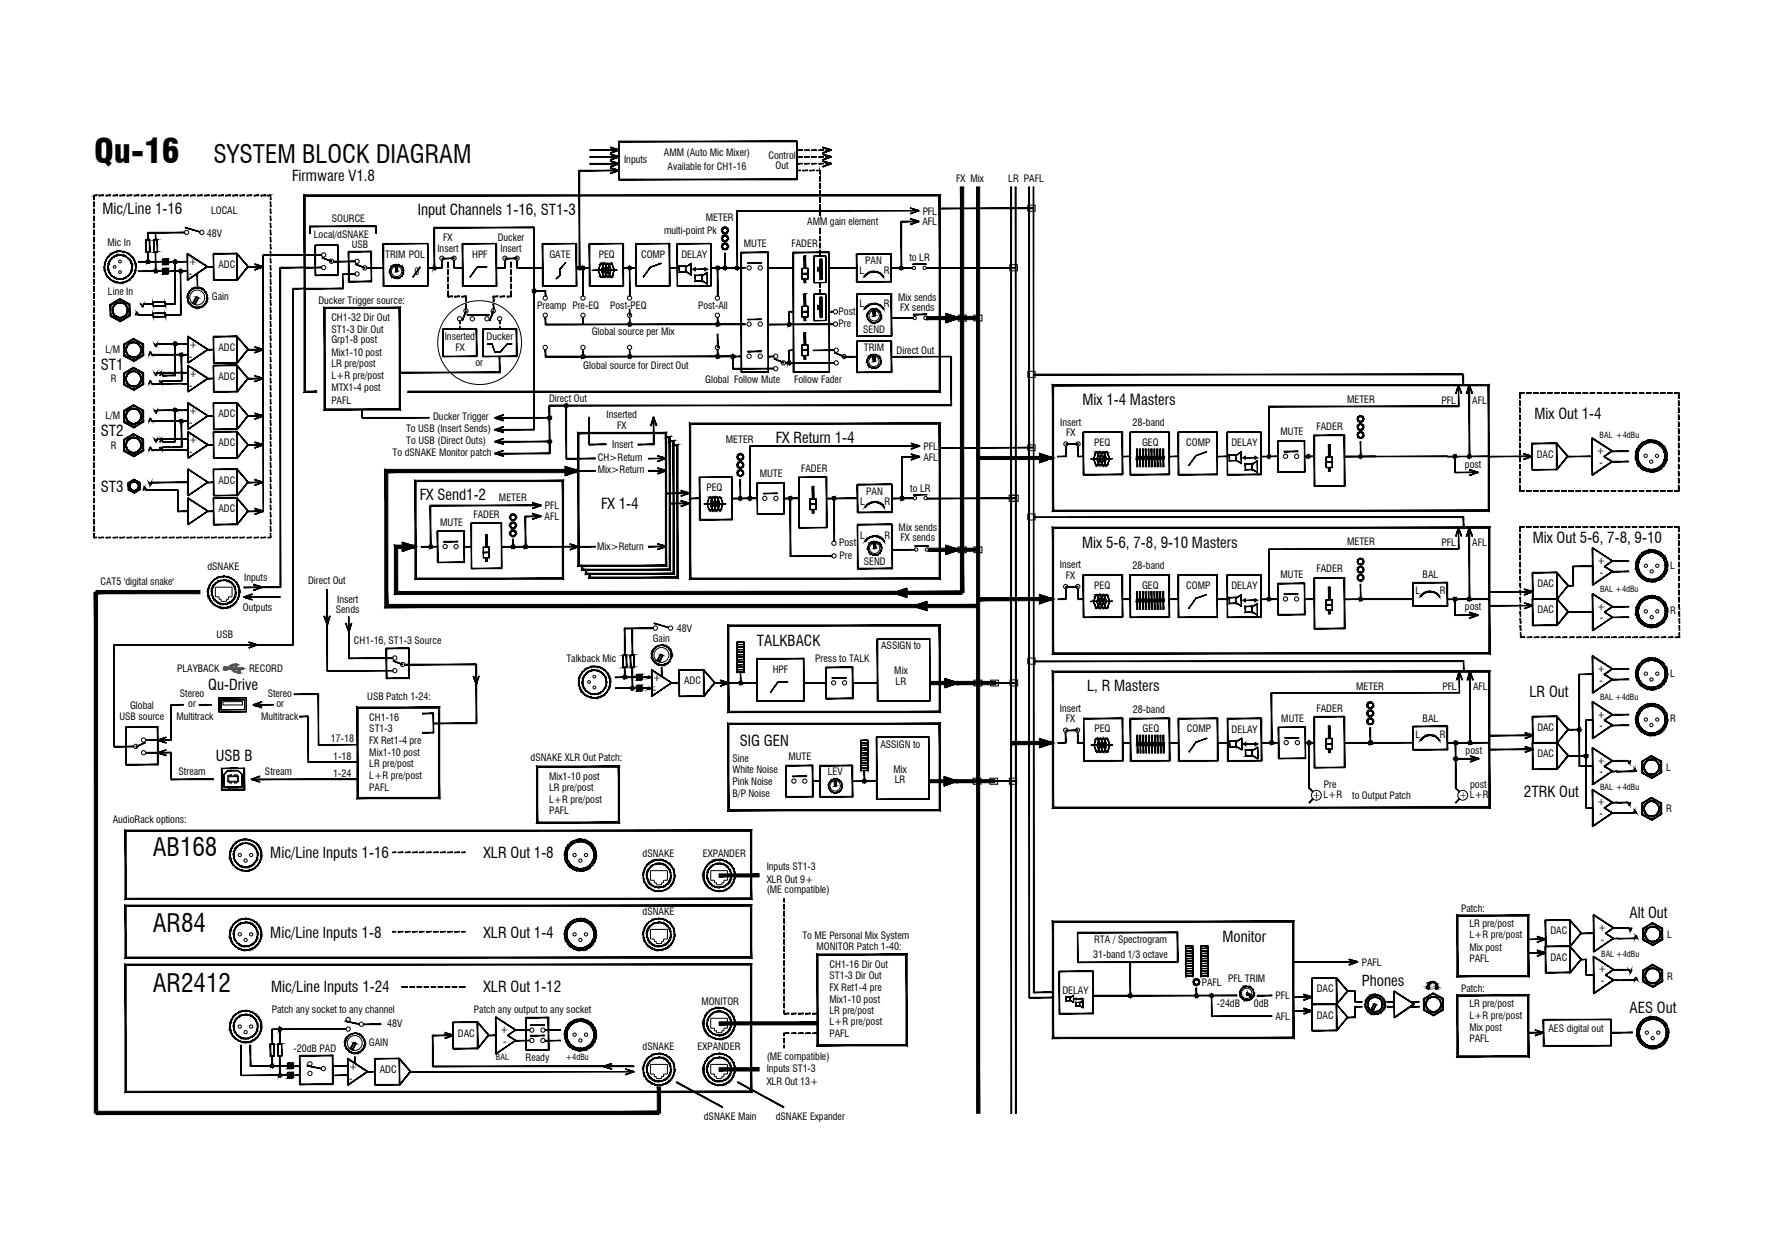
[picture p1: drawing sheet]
<svg xmlns="http://www.w3.org/2000/svg" width="297mm" height="210mm" viewBox="0 0 297 210" stroke-linecap="round" stroke-linejoin="round" font-family="sans-serif">
<defs><g id="words">
<text font-size="5.6" x="15.7" y="27.3">Qu-16</text>
<g font-size="4.2">
<text x="35.7" y="27.3">SYSTEM BLOCK DIAGRAM</text>
<text x="25.5" y="143.1">AB168</text>
<text x="25.5" y="155.7">AR84</text>
<text x="25.5" y="165.7">AR2412</text>
</g>
<g font-size="2.5">
<text x="17.1" y="35.8">Mic/Line 1-16</text>
<text x="48.8" y="30.3">Firmware V1.8</text>
<text x="69.8" y="36">Input Channels 1-16, ST1-3</text>
<text x="16.9" y="61.8">ST1</text>
<text x="180.9" y="67.6">Mix 1-4 Masters</text>
<text x="256.5" y="70.1">Mix Out 1-4</text>
<text x="16.9" y="72.9">ST2</text>
<text x="129.7" y="74">FX Return 1-4</text>
<text x="16.9" y="82.2">ST3</text>
<text x="70.2" y="83.5">FX Send1-2</text>
<text x="100.5" y="85.1">FX 1-4</text>
<text x="180.9" y="91.5">Mix 5-6, 7-8, 9-10 Masters</text>
<text x="256.2" y="90.7">Mix Out 5-6, 7-8, 9-10</text>
<text x="126.5" y="108">TALKBACK</text>
<text x="34.8" y="115.4">Qu-Drive</text>
<text x="181.7" y="115.5">L, R Masters</text>
<text x="255.7" y="116.5">LR Out</text>
<text x="123.7" y="124.6">SIG GEN</text>
<text x="36.1" y="127.2">USB B</text>
<text x="254.7" y="133.3">2TRK Out</text>
<text x="45.2" y="143.4">Mic/Line Inputs 1-16</text>
<text x="80.8" y="143.5">XLR Out 1-8</text>
<text x="272.4" y="153.5">Alt Out</text>
<text x="45.2" y="156.7">Mic/Line Inputs 1-8</text>
<text x="80.8" y="156.7">XLR Out 1-4</text>
<text x="204.4" y="157.5">Monitor</text>
<text x="45.3" y="165.7">Mic/Line Inputs 1-24</text>
<text x="80.8" y="165.8">XLR Out 1-12</text>
<text x="227.6" y="164.7">Phones</text>
<text x="272.4" y="169.2">AES Out</text>
</g>
<g font-size="1.7">
<text x="104.3" y="27.3">Inputs</text>
<text x="111" y="26.1">AMM (Auto Mic Mixer)</text>
<text x="111.6" y="28.4">Available for CH1-16</text>
<text x="128.5" y="26.5">Control</text>
<text x="129.6" y="28.2">Out</text>
<text x="35.3" y="35.8">LOCAL</text>
<text x="154.2" y="35.9">PFL</text>
<text x="159.8" y="30.4">FX Mix</text>
<text x="168.5" y="30.4">LR PAFL</text>
<text x="18" y="41.1">Mic In</text>
<text x="34.6" y="39.5">48V</text>
<text x="52.5" y="39.7">Local/dSNAKE</text>
<text x="55.5" y="37.1">SOURCE</text>
<text x="58.8" y="41.4">USB</text>
<text x="74.1" y="40.3">FX</text>
<text x="83.2" y="40.3">Ducker</text>
<text x="111" y="39">multi-point Pk</text>
<text x="118" y="36.9">METER</text>
<text x="124.3" y="41.3">MUTE</text>
<text x="132.3" y="41.3">FADER</text>
<text x="134.9" y="37.6">AMM gain element</text>
<text x="154.2" y="37.7">AFL</text>
<text x="31.6" y="44.3">+</text>
<text x="31.6" y="46.3">-</text>
<text x="36.5" y="44.8">ADC</text>
<text x="64.4" y="43.1">TRIM POL</text>
<text x="69.3" y="46">0</text>
<text x="73.1" y="42.1">Insert</text>
<text x="78.9" y="43.1">HPF</text>
<text x="83.7" y="42.1">Insert</text>
<text x="91.8" y="43.1">GATE</text>
<text x="100.1" y="43.1">PEQ</text>
<text x="107.2" y="43.1">COMP</text>
<text x="113.9" y="43.1">DELAY</text>
<text x="143.7" y="45.8">L</text>
<text x="144.6" y="44.2">PAN</text>
<text x="147.7" y="45.8">R</text>
<text x="152" y="43.6">to LR</text>
<text x="18" y="49.3">Line In</text>
<text x="35.4" y="50.1">Gain</text>
<text x="53.2" y="50.8">Ducker Trigger source:</text>
<text x="55.4" y="53.6">CH1-32 Dir Out</text>
<text x="89.8" y="51.6">Preamp Pre-EQ</text>
<text x="102" y="51.6">Post-PEQ</text>
<text x="116.7" y="51.6">Post-All</text>
<text x="140.2" y="52.6">Post</text>
<text x="143.7" y="51.2">L</text>
<text x="147.8" y="51.2">R</text>
<text x="150.1" y="50.3">Mix sends</text>
<text x="150.5" y="51.9">FX sends</text>
<text x="17.6" y="58.9">L/M</text>
<text x="31.6" y="58.2">+</text>
<text x="36.5" y="58.6">ADC</text>
<text x="55.4" y="55.6">ST1-3 Dir Out</text>
<text x="55.4" y="59.5">Mix1-10 post</text>
<text x="55.4" y="57.4">Grp1-8 post</text>
<text x="74.4" y="56.9">Inserted</text>
<text x="76.1" y="58.6">FX</text>
<text x="81.3" y="56.9">Ducker</text>
<text x="98.9" y="56">Global source per Mix</text>
<text x="140.2" y="54.7">Pre</text>
<text x="144.3" y="55.6">SEND</text>
<text x="144.4" y="58.6">TRIM</text>
<text x="149.9" y="59.2">Direct Out</text>
<text x="18.5" y="63.9">R</text>
<text x="31.6" y="60.1">-</text>
<text x="31.6" y="63">+</text>
<text x="31.6" y="64.9">-</text>
<text x="36.5" y="63.5">ADC</text>
<text x="55.4" y="63.3">L+R pre/post</text>
<text x="55.4" y="61.4">LR pre/post</text>
<text x="55.4" y="65.4">MTX1-4 post</text>
<text x="79.5" y="61.1">or</text>
<text x="97.5" y="61.7">Global source for Direct Out</text>
<text x="117.9" y="64">Global Follow Mute</text>
<text x="132.7" y="64">Follow Fader</text>
<text x="17.6" y="70">L/M</text>
<text x="31.6" y="69.2">+</text>
<text x="31.6" y="71.2">-</text>
<text x="36.5" y="69.7">ADC</text>
<text x="55.4" y="67.5">PAFL</text>
<text x="72.4" y="70.3">Ducker Trigger</text>
<text x="91.8" y="67.2">Direct Out</text>
<text x="101.4" y="69.9">Inserted</text>
<text x="103.2" y="71.7">FX</text>
<text x="177.2" y="71.2">Insert</text>
<text x="189.3" y="71.2">28-band</text>
<text x="220.1" y="71.8">FADER</text>
<text x="225.2" y="67.3">METER</text>
<text x="241" y="67.5">PFL</text>
<text x="246.1" y="67.5">AFL</text>
<text x="18.5" y="75">R</text>
<text x="31.6" y="74.1">+</text>
<text x="31.6" y="76">-</text>
<text x="36.5" y="74.5">ADC</text>
<text x="65.6" y="76.2">To dSNAKE Monitor patch</text>
<text x="67.9" y="72.3">To USB (Insert Sends)</text>
<text x="67.9" y="74.3">To USB (Direct Outs)</text>
<text x="99.9" y="77.1">CH&gt;Return</text>
<text x="102.3" y="74.8">Insert</text>
<text x="121.3" y="74">METER</text>
<text x="154.4" y="75.2">PFL</text>
<text x="154.4" y="77">AFL</text>
<text x="178.2" y="72.8">FX</text>
<text x="182.9" y="74.5">PEQ</text>
<text x="190.9" y="74.5">GEQ</text>
<text x="198.3" y="74.5">COMP</text>
<text x="205.8" y="74.6">DELAY</text>
<text x="214.1" y="72.8">MUTE</text>
<text x="256.9" y="76.5">DAC</text>
<text x="266.9" y="75.9">+</text>
<text x="267.3" y="77.9">-</text>
<text x="36.5" y="80.8">ADC</text>
<text x="83.4" y="83.7">METER</text>
<text x="99.9" y="79.1">Mix&gt;Return</text>
<text x="118.1" y="82.1">PEQ</text>
<text x="127" y="79.8">MUTE</text>
<text x="133.9" y="78.9">FADER</text>
<text x="144.8" y="82.7">PAN</text>
<text x="152.2" y="82.2">to LR</text>
<text x="244.9" y="78.1">post</text>
<text x="36.5" y="85.6">ADC</text>
<text x="73.6" y="87.9">MUTE</text>
<text x="79.1" y="86.5">FADER</text>
<text x="91" y="87">AFL</text>
<text x="91.1" y="85.1">PFL</text>
<text x="143.8" y="84.3">L</text>
<text x="147.8" y="84.3">R</text>
<text x="150.2" y="88.8">Mix sends</text>
<text x="34.7" y="95.2">dSNAKE</text>
<text x="99.8" y="91.9">Mix&gt;Return</text>
<text x="140.3" y="91.3">Post</text>
<text x="140.3" y="93.4">Pre</text>
<text x="143.8" y="90">L</text>
<text x="144.4" y="94.4">SEND</text>
<text x="147.8" y="90">R</text>
<text x="150.6" y="90.4">FX sends</text>
<text x="177.2" y="95">Insert</text>
<text x="189.3" y="95.1">28-band</text>
<text x="220.1" y="95.7">FADER</text>
<text x="225.2" y="91.1">METER</text>
<text x="241" y="91.3">PFL</text>
<text x="246.1" y="91.3">AFL</text>
<text x="267" y="94.2">+</text>
<text x="279.2" y="95">L</text>
<text x="16.8" y="97.7">CAT5 'digital snake'</text>
<text x="40.8" y="97.2">Inputs</text>
<text x="51.5" y="97.7">Direct Out</text>
<text x="56.4" y="100.8">Insert</text>
<text x="178.2" y="96.7">FX</text>
<text x="182.9" y="98.4">PEQ</text>
<text x="190.9" y="98.4">GEQ</text>
<text x="198.3" y="98.4">COMP</text>
<text x="205.8" y="98.4">DELAY</text>
<text x="214.1" y="96.6">MUTE</text>
<text x="236.6" y="99.3">L</text>
<text x="237.8" y="96.6">BAL</text>
<text x="240.7" y="99.3">R</text>
<text x="244.9" y="102">post</text>
<text x="257" y="98.1">DAC</text>
<text x="267" y="101.9">+</text>
<text x="267.4" y="96.2">-</text>
<text x="36.2" y="106.6">USB</text>
<text x="40.6" y="102.2">Outputs</text>
<text x="56.1" y="102.4">Sends</text>
<text x="59.2" y="107.7">CH1-16, ST1-3 Source</text>
<text x="109.1" y="107.3">Gain</text>
<text x="113.1" y="105.7">48V</text>
<text x="257" y="102.5">DAC</text>
<text x="267.4" y="103.8">-</text>
<text x="279.2" y="102.7">R</text>
<text x="29.6" y="112.3">PLAYBACK</text>
<text x="41.6" y="112.3">RECORD</text>
<text x="94.7" y="110.6">Talkback Mic</text>
<text x="109.1" y="113.8">+</text>
<text x="129.2" y="112.4">HPF</text>
<text x="136.3" y="110.7">Press to TALK</text>
<text x="147.3" y="108.5">ASSIGN to</text>
<text x="149.5" y="112.7">Mix</text>
<text x="267" y="112.3">+</text>
<text x="279.2" y="113.1">L</text>
<text x="21.7" y="118.5">Global</text>
<text x="30.1" y="116.4">Stereo</text>
<text x="31.5" y="118.2">or</text>
<text x="44.8" y="116.4">Stereo</text>
<text x="46.2" y="118.2">or</text>
<text x="61.4" y="117">USB Patch 1-24:</text>
<text x="109.1" y="115.8">-</text>
<text x="114.4" y="114.3">ADC</text>
<text x="149.7" y="114.5">LR</text>
<text x="177.2" y="119">Insert</text>
<text x="189.4" y="119.1">28-band</text>
<text x="220.1" y="118.9">FADER</text>
<text x="226.7" y="115.3">METER</text>
<text x="241.1" y="115.3">PFL</text>
<text x="246.2" y="115.3">AFL</text>
<text x="267" y="119.9">+</text>
<text x="267.4" y="114.3">-</text>
<text x="20" y="120.3">USB source</text>
<text x="29.5" y="120.3">Multitrack</text>
<text x="43.7" y="120.3">Multitrack</text>
<text x="55.3" y="124.1">17-18</text>
<text x="61.7" y="124.3">FX Ret1-4 pre</text>
<text x="61.7" y="122.3">ST1-3</text>
<text x="61.7" y="120.4">CH1-16</text>
<text x="147.2" y="124.9">ASSIGN to</text>
<text x="178.2" y="120.7">FX</text>
<text x="182.9" y="122.4">PEQ</text>
<text x="191" y="122.4">GEQ</text>
<text x="198.4" y="122.4">COMP</text>
<text x="205.9" y="122.4">DELAY</text>
<text x="214.2" y="120.7">MUTE</text>
<text x="236.6" y="123.3">L</text>
<text x="237.8" y="120.7">BAL</text>
<text x="240.7" y="123.3">R</text>
<text x="257" y="122.1">DAC</text>
<text x="267.4" y="121.9">-</text>
<text x="279.2" y="120.7">R</text>
<text x="29.9" y="129.5">Stream</text>
<text x="44.3" y="129.5">Stream</text>
<text x="55.7" y="127">1-18</text>
<text x="55.7" y="129.8">1-24</text>
<text x="61.7" y="126.3">Mix1-10 post</text>
<text x="61.7" y="130.1">L+R pre/post</text>
<text x="61.7" y="128.2">LR pre/post</text>
<text x="88.7" y="127.3">dSNAKE XLR Out Patch:</text>
<text x="91.8" y="130.3">Mix1-10 post</text>
<text x="122.4" y="127.3">Sine</text>
<text x="122.4" y="129.2">White Noise</text>
<text x="122.4" y="131.2">Pink Noise</text>
<text x="131.8" y="127">MUTE</text>
<text x="138.4" y="129.6">LEV</text>
<text x="149.4" y="129.1">Mix</text>
<text x="149.6" y="130.9">LR</text>
<text x="221.3" y="131.7">Pre</text>
<text x="245" y="126">post</text>
<text x="245.8" y="131.7">post</text>
<text x="257" y="126.5">DAC</text>
<text x="267" y="127.6">+</text>
<text x="267.4" y="129.6">-</text>
<text x="278.5" y="128.8">L</text>
<text x="18.9" y="137.6">AudioRack options:</text>
<text x="61.7" y="132.2">PAFL</text>
<text x="91.8" y="134.2">L+R pre/post</text>
<text x="91.8" y="132.2">LR pre/post</text>
<text x="91.8" y="136">PAFL</text>
<text x="122.4" y="133.2">B/P Noise</text>
<text x="221.2" y="133.4">L+R</text>
<text x="226" y="133.5">to Output Patch</text>
<text x="245.7" y="133.4">L+R</text>
<text x="267" y="134.6">+</text>
<text x="267.4" y="136.6">-</text>
<text x="278.5" y="135.8">R</text>
<text x="107.4" y="143.2">dSNAKE</text>
<text x="117.5" y="143.2">EXPANDER</text>
<text x="128.2" y="145.4">Inputs ST1-3</text>
<text x="128.2" y="147.5">XLR Out 9+</text>
<text x="128.2" y="149.2">(ME compatible)</text>
<text x="107.4" y="153">dSNAKE</text>
<text x="244.2" y="152.5">Patch:</text>
<text x="245.6" y="154.9">LR pre/post</text>
<text x="267.1" y="155.5">+</text>
<text x="134.1" y="156.8">To ME Personal Mix System</text>
<text x="136.5" y="158.7">MONITOR Patch 1-40:</text>
<text x="138.7" y="161.7">CH1-16 Dir Out</text>
<text x="182.7" y="160">31-band 1/3 octave</text>
<text x="182.9" y="157.6">RTA / Spectrogram</text>
<text x="227.6" y="161.4">PAFL</text>
<text x="245.6" y="156.8">L+R pre/post</text>
<text x="245.6" y="158.9">Mix post</text>
<text x="245.6" y="160.8">PAFL</text>
<text x="259.2" y="156.2">DAC</text>
<text x="259.2" y="160.6">DAC</text>
<text x="267.6" y="157.5">-</text>
<text x="278.7" y="156.7">L</text>
<text x="117.2" y="167.9">MONITOR</text>
<text x="138.7" y="163.6">ST1-3 Dir Out</text>
<text x="138.7" y="167.6">Mix1-10 post</text>
<text x="138.7" y="165.6">FX Ret1-4 pre</text>
<text x="177.6" y="166.1">DELAY</text>
<text x="200.9" y="164.8">PAFL</text>
<text x="205.3" y="164.2">PFL TRIM</text>
<text x="213.2" y="166.9">PFL</text>
<text x="220.1" y="165.8">DAC</text>
<text x="244.2" y="165.8">Patch:</text>
<text x="267.1" y="162.5">+</text>
<text x="267.6" y="164.5">-</text>
<text x="278.7" y="163.7">R</text>
<text x="45.4" y="169.4">Patch any socket to any channel</text>
<text x="64.7" y="171.7">48V</text>
<text x="76.6" y="173.2">DAC</text>
<text x="79.2" y="169.4">Patch any output to any socket</text>
<text x="83.6" y="172.6">+</text>
<text x="138.7" y="171.4">L+R pre/post</text>
<text x="138.7" y="169.5">LR pre/post</text>
<text x="138.7" y="173.3">PAFL</text>
<text x="203.4" y="168.2">-24dB</text>
<text x="209.6" y="168.2">0dB</text>
<text x="213.2" y="170.4">AFL</text>
<text x="220.1" y="170.2">DAC</text>
<text x="245.6" y="168.3">LR pre/post</text>
<text x="245.6" y="170.2">L+R pre/post</text>
<text x="245.6" y="172.3">Mix post</text>
<text x="258.8" y="172.5">AES digital out</text>
<text x="49.1" y="175.8">-20dB PAD</text>
<text x="58.3" y="178.8">+</text>
<text x="61.7" y="174.9">GAIN</text>
<text x="63.5" y="179.3">ADC</text>
<text x="84.1" y="174.6">-</text>
<text x="87.9" y="177.3">Ready</text>
<text x="107.4" y="175.6">dSNAKE</text>
<text x="116.6" y="175.6">EXPANDER</text>
<text x="128.2" y="179.1">Inputs ST1-3</text>
<text x="128.2" y="177.1">(ME compatible)</text>
<text x="245.6" y="174.2">PAFL</text>
<text x="58.3" y="180.8">-</text>
<text x="128.2" y="181.3">XLR Out 13+</text>
<text x="117.7" y="187.2">dSNAKE Main</text>
<text x="129.7" y="187.2">dSNAKE Expander</text>
</g>
<g font-size="1.4">
<text x="267.4" y="73.3">BAL +4dBu</text>
<text x="267.5" y="98.9">BAL +4dBu</text>
<text x="267.5" y="116.9">BAL +4dBu</text>
<text x="267.5" y="132">BAL +4dBu</text>
<text x="267.6" y="159.9">BAL +4dBu</text>
<text x="82.9" y="177.2">BAL</text>
<text x="94.5" y="177.2">+4dBu</text>
</g>
</g></defs>
<!-- layer: LINES -->
<g fill="#000" stroke="#000" stroke-width=".17">
<path d="M15.7 32.6v.1l.4-.1zM15.7 32.7l.4-.1v.1z"/>
<path d="M15.7 32.7l.1 .7v-.7zM15.7 32.7l.1 .7h-.1z"/>
<path d="M15.7 33.7l.1 .8v-.8zM15.7 33.7l.1 .8h-.1z"/>
<path d="M15.7 34.9l.1 .8v-.8zM15.7 34.9l.1 .8h-.1z"/>
<path d="M15.7 36.1l.1 .8v-.8zM15.7 36.1l.1 .8h-.1z"/>
<path d="M15.7 37.3l.1 .8v-.8zM15.7 37.3l.1 .8h-.1z"/>
<path d="M15.7 38.4l.1 .8v-.8zM15.7 38.4l.1 .8h-.1z"/>
<path d="M15.7 39.6l.1 .8v-.8zM15.7 39.6l.1 .8h-.1z"/>
<path d="M16.5 32.6v.1l.8-.1zM16.5 32.7l.8-.1v.1z"/>
<path d="M17.7 32.6v.1l.8-.1zM17.7 32.7l.8-.1v.1z"/>
<path d="M18.9 32.6v.1l.8-.1zM18.9 32.7l.8-.1v.1z"/>
<path d="M20 32.6v.1l.8-.1zM20 32.7l.8-.1v.1z"/>
<path d="M21.2 32.6v.1l.8-.1zM21.2 32.7l.8-.1v.1z"/>
<path d="M22.4 32.6v.1l.8-.1zM22.4 32.7l.8-.1v.1z"/>
<path d="M23.6 32.6v.1l.8-.1zM23.6 32.7l.8-.1v.1z"/>
<path d="M24.8 32.6v.1l.7-.1zM24.8 32.7l.7-.1v.1z"/>
<path d="M26 32.6v.1l.7-.1zM26 32.7l.7-.1v.1z"/>
<path d="M27.1 32.6v.1l.8-.1zM27.1 32.7l.8-.1v.1z"/>
<path d="M28.3 32.6v.1l.8-.1zM28.3 32.7l.8-.1v.1z"/>
<path d="M29.5 32.6v.1l.8-.1zM29.5 32.7l.8-.1v.1z"/>
<path d="M30.7 32.6v.1l.8-.1zM30.7 32.7l.8-.1v.1z"/>
<path d="M24.7 38.9h6.2v-.1zM24.7 38.8h6.2l-6.2 .1z"/>
<path d="M31 38v.1l2.4 .6zM31 38.1l2.4 .7z"/>
<path d="M31.8 32.6v.1l.8-.1zM31.8 32.7l.8-.1v.1z"/>
<path d="M33 32.6v.1l.8-.1zM33 32.7l.8-.1v.1z"/>
<path d="M34.2 32.6v.1l.8-.1zM34.2 32.7l.8-.1v.1z"/>
<path d="M35.4 32.6v.1l.8-.1zM35.4 32.7l.8-.1v.1z"/>
<path d="M36.5 32.6v.1l.9-.1zM36.5 32.7l.9-.1v.1z"/>
<path d="M37.7 32.6v.1l.8-.1zM37.7 32.7l.8-.1v.1z"/>
<path d="M38.9 32.6v.1l.8-.1zM38.9 32.7l.8-.1v.1z"/>
<path d="M40.1 32.6v.1l.8-.1zM40.1 32.7l.8-.1v.1z"/>
<path d="M41.3 32.6v.1l.8-.1zM41.3 32.7l.8-.1v.1z"/>
<path d="M42.5 32.6v.1l.7-.1zM42.5 32.7l.7-.1v.1z"/>
<path d="M43.6 32.6v.1l.8-.1zM43.6 32.7l.8-.1v.1z"/>
<path d="M44.8 32.6v.1l.4-.1zM44.8 32.7l.4-.1v.1z"/>
<path d="M45.2 32.7l.1 .7v-.7zM45.2 32.7l.1 .7h-.1z"/>
<path d="M45.2 33.7l.1 .8v-.8zM45.2 33.7l.1 .8h-.1z"/>
<path d="M45.2 34.9l.1 .8v-.8zM45.2 34.9l.1 .8h-.1z"/>
<path d="M45.2 36.1l.1 .8v-.8zM45.2 36.1l.1 .8h-.1z"/>
<path d="M45.2 37.3l.1 .8v-.8zM45.2 37.3l.1 .8h-.1z"/>
<path d="M45.2 38.4l.1 .8v-.8zM45.2 38.4l.1 .8h-.1z"/>
<path d="M45.2 39.6l.1 .8v-.8zM45.2 39.6l.1 .8h-.1z"/>
<path d="M51.7 37.8v1.2h.2zM51.7 37.8h.2v1.2z"/>
<path d="M51.8 37.8v.1l11.1-.1zM51.8 37.9l11.1-.1v.1z"/>
<path d="M62.8 37.8v1.2h.1zM62.8 37.8h.1v1.2z"/>
<path d="M72.5 38.1l.2 6.7v-6.7zM72.5 38.1l.2 6.7h-.2z"/>
<path d="M72.6 38.1h16.7v-.1zM72.6 38h16.7l-16.7 .1z"/>
<path d="M96.9 28.4v.2l6.5-.2zM96.9 28.6l6.5-.2v.2z"/>
<path d="M96.8 28.5l.1 16.3v-16.3zM96.8 28.5l.1 16.3h-.1z"/>
<path d="M98.6 26.2v.1l4.8-.1zM98.6 26.3l4.8-.1v.1z"/>
<path d="M98.6 25v.1l4.8-.1zM98.6 25.1l4.8-.1v.1z"/>
<path d="M98.6 27.3v.1l4.8-.1zM98.6 27.4l4.8-.1v.1z"/>
<path d="M102 27.8l.1 .1 1.3-.6zM102.1 27.9l1.3-.6 .1 .1z"/>
<path d="M102 26.6l.1 .2 1.3-.6zM102.1 26.8l1.3-.6 .1 .1z"/>
<path d="M102 25.5l.1 .1 1.3-.6zM102.1 25.6l1.3-.6 .1 .1z"/>
<path d="M102 28.9l.1 .1 1.3-.6zM102.1 29l1.3-.6 .1 .2z"/>
<path d="M102.1 26.8l-.1 .2 1.5 .3zM102 27l1.5 .3-.1 .1z"/>
<path d="M102.1 25.7l-.1 .1 1.5 .4zM102 25.8l1.5 .4-.1 .1z"/>
<path d="M102.1 24.6l-.1 .1 1.5 .3zM102 24.7l1.5 .3-.1 .1z"/>
<path d="M102.1 28l-.1 .1 1.5 .3zM102 28.1l1.5 .3-.1 .2z"/>
<path d="M103.4 23.6l.1 6.4v-6.4zM103.4 23.6l.1 6.4h-.1z"/>
<path d="M120.8 39.5l.2-.2 .1 .2zM120.8 39.5l.1 .1 .2-.1zM120.8 39.5l.1 .1-.2 .1zM120.7 39.7l.1 .1 .1-.2zM120.7 39.7l.1 .1-.1 .2zM120.8 39.8l-.1 .2h.1zM120.7 40h.1v.2zM120.8 40v.2l.1-.1zM120.9 40.1l.1 .3-.2-.2zM120.9 40.1l.1 .3 .1-.1zM121.1 40.3l.2 .1h-.3zM121.1 40.3l.2 .1v-.1zM121.3 40.3l.3-.1-.3 .2zM121.3 40.3l.3-.1-.1-.1zM121.5 40.1l.2-.1-.1 .2zM121.6 40l-.1 .1 .2-.1zM121.7 39.7v.3h-.1zM121.6 39.8v.2l.1-.3zM121.6 39.5l.1 .2-.1 .1zM121.6 39.5l-.1 .1 .1 .2zM121.3 39.3l.3 .2-.1 .1zM121.3 39.3v.2l.2 .1zM121 39.3h.3v.2zM121 39.3l.1 .2h.2z"/>
<path d="M120.8 38.1l.2-.1 .1 .1zM120.8 38.1l.1 .1 .2-.1zM120.8 38.1l.1 .1-.2 .2zM120.7 38.4h.1l.1-.2zM120.7 38.4h.1l-.1 .3zM120.8 38.4l-.1 .3 .1-.1zM120.7 38.7l.1-.1v.3zM120.8 38.6v.3l.1-.1zM120.9 38.8l.1 .2-.2-.1zM120.9 38.8l.1 .2 .1-.1zM121.1 38.9l.2 .1h-.3zM121.1 38.9l.2 .1v-.1zM121.3 38.9h.3l-.3 .1zM121.3 38.9h.3l-.1-.1zM121.5 38.8l.2-.1-.1 .2zM121.6 38.6l-.1 .2 .2-.1zM121.7 38.4v.3l-.1-.1zM121.6 38.4v.2l.1-.2zM121.6 38.1l.1 .3h-.1zM121.5 38.2l.1 .2v-.3zM121.3 38l.3 .1-.1 .1zM121.3 38v.1l.2 .1zM121 38h.3v.1zM121 38l.1 .1h.2z"/>
<path d="M123.2 35.2v.1l30.4-.1zM123.2 35.3l30.4-.1v.1z"/>
<path d="M123.2 35.2l.1 9.6v-9.6zM123.2 35.2l.1 9.6h-.1z"/>
<path d="M133.2 23.6v6.4h.1zM133.2 23.6h.1v6.4z"/>
<path d="M103.4 23.7h29.8v-.1zM103.4 23.6h29.8l-29.8 .1z"/>
<path d="M103.4 30.1h29.8v-.2zM103.4 29.9h29.8l-29.8 .2z"/>
<path d="M133.2 28.4v.1l.6-.1zM133.2 28.5l.6-.1v.1z"/>
<path d="M133.2 27.3v.1l.9-.1zM133.2 27.4l.9-.1v.1z"/>
<path d="M133.2 26.2v.1l.9-.1zM133.2 26.3l.9-.1v.1z"/>
<path d="M133.2 25.1h.9zM133.2 25.1h.9z"/>
<path d="M134.2 28.4v.1l.8-.1zM134.2 28.5l.8-.1v.1z"/>
<path d="M134.5 27.3v.1l.8-.1zM134.5 27.4l.8-.1v.1z"/>
<path d="M134.5 26.2v.1l.8-.1zM134.5 26.3l.8-.1v.1z"/>
<path d="M134.5 25.1h.8zM134.5 25.1h.8z"/>
<path d="M135.4 28.4v.1l.7-.1zM135.4 28.5l.7-.1v.1z"/>
<path d="M135.7 27.3v.1l.8-.1zM135.7 27.4l.8-.1v.1z"/>
<path d="M135.7 26.2v.1l.8-.1zM135.7 26.3l.8-.1v.1z"/>
<path d="M135.7 25.1h.8zM135.7 25.1h.8z"/>
<path d="M136.5 28.4v.1l.5-.1zM136.5 28.5l.5-.1z"/>
<path d="M136.9 27.3v.1l.7-.1zM136.9 27.4l.7-.1v.1z"/>
<path d="M136.9 26.2v.1l.7-.1zM136.9 26.3l.7-.1v.1z"/>
<path d="M136.9 25.1h.7zM136.9 25.1h.7z"/>
<path d="M137 28.5l.1 .6v-.6zM137 28.5l.1 .6h-.1z"/>
<path d="M137 29.5l.1 .8v-.8zM137 29.5l.1 .8h-.1z"/>
<path d="M137 30.6l.1 .9v-.9zM137 30.6l.1 .9h-.1z"/>
<path d="M137 31.8l.1 .8v-.8zM137 31.8l.1 .8h-.1z"/>
<path d="M137 33l.1 .8v-.8zM137 33l.1 .8h-.1z"/>
<path d="M137 34.2l.1 .8v-.8zM137 34.2l.1 .8h-.1z"/>
<path d="M137 35.4l.1 .6v-.6zM137 35.4l.1 .6h-.1z"/>
<path d="M137 38.1l.1 1v-1zM137 38.1l.1 1h-.1z"/>
<path d="M137 39.5l.1 .8v-.8zM137 39.5l.1 .8h-.1z"/>
<path d="M137.5 27.8l.1 .1 1.3-.6zM137.6 27.9l1.3-.6 .1 .1z"/>
<path d="M137.5 26.6l.1 .2 1.3-.6zM137.6 26.8l1.3-.6 .1 .1z"/>
<path d="M137.5 25.5l.1 .1 1.3-.6zM137.6 25.6l1.3-.6 .1 .1z"/>
<path d="M137.6 26.8l-.1 .2 1.5 .3zM137.5 27l1.5 .3-.1 .1z"/>
<path d="M137.6 25.7l-.1 .1 1.5 .4zM137.5 25.8l1.5 .4-.1 .1z"/>
<path d="M137.6 24.6l-.1 .1 1.5 .3zM137.5 24.7l1.5 .3-.1 .1z"/>
<path d="M138 27.3v.1l.9-.1zM138 27.4l.9-.1v.1z"/>
<path d="M138 26.2v.1l.9-.1zM138 26.3l.9-.1v.1z"/>
<path d="M138 25.1h.9zM138 25.1h.9z"/>
<path d="M150.7 37v.1l2.9-.1zM150.7 37.1l2.9-.1v.1z"/>
<path d="M150.6 37l.1 7.8v-7.8zM150.6 37l.1 7.8h-.1z"/>
<path d="M152.2 35.6v.1l1.4-.5zM152.2 35.7l1.4-.5v.1z"/>
<path d="M152.2 37.4v.1l1.4-.5zM152.2 37.5l1.4-.5v.1z"/>
<path d="M152.2 34.7v.1l1.4 .4zM152.2 34.8l1.4 .4v.1z"/>
<path d="M152.2 36.5v.1l1.4 .4zM152.2 36.6l1.4 .4v.1z"/>
<path d="M157.1 34.8v.1l15.7-.1zM157.1 34.9l15.7-.1v.1z"/>
<path d="M160.5 31.2l.6 67.9v-67.9zM160.5 31.2l.6 67.9h-.6z"/>
<path d="M163.3 31.2l.5 154.9v-154.9zM163.3 31.2l.5 154.9h-.5z"/>
<path d="M169 31.2l.1 154.9v-154.9zM169 31.2l.1 154.9h-.1z"/>
<path d="M169.7 31.2l.2 154.9v-154.9zM169.7 31.2l.2 154.9h-.2z"/>
<path d="M172 31.2l.1 135.5v-135.5zM172 31.2l.1 135.5h-.1z"/>
<path d="M172.7 31.2l.1 134.7v-134.7zM172.7 31.2l.1 134.7h-.1z"/>
<path d="M15.7 40.8l.1 .8v-.8zM15.7 40.8l.1 .8h-.1z"/>
<path d="M15.7 42l.1 .8v-.8zM15.7 42l.1 .8h-.1z"/>
<path d="M15.7 43.2l.1 .7v-.7zM15.7 43.2l.1 .7h-.1z"/>
<path d="M15.7 44.4l.1 .7v-.7zM15.7 44.4l.1 .7h-.1z"/>
<path d="M15.7 45.5l.1 .8v-.8zM15.7 45.5l.1 .8h-.1z"/>
<path d="M15.7 46.7l.1 .8v-.8zM15.7 46.7l.1 .8h-.1z"/>
<path d="M15.7 47.9l.1 .8v-.8zM15.7 47.9l.1 .8h-.1z"/>
<path d="M15.7 49.1l.1 .8v-.8zM15.7 49.1l.1 .8h-.1z"/>
<path d="M15.7 50.2l.1 .8v-.8zM15.7 50.2l.1 .8h-.1z"/>
<path d="M15.7 51.4l.1 .8v-.8zM15.7 51.4l.1 .8h-.1z"/>
<path d="M15.7 52.6l.1 .8v-.8zM15.7 52.6l.1 .8h-.1z"/>
<path d="M15.7 53.8l.1 .8v-.8zM15.7 53.8l.1 .8h-.1z"/>
<path d="M15.7 54.9l.1 .9v-.9zM15.7 54.9l.1 .9h-.1z"/>
<path d="M15.7 56.1l.1 .8v-.8zM15.7 56.1l.1 .8h-.1z"/>
<path d="M15.7 57.3l.1 .8v-.8zM15.7 57.3l.1 .8h-.1z"/>
<path d="M15.7 58.5l.1 .8v-.8zM15.7 58.5l.1 .8h-.1z"/>
<path d="M15.7 59.7l.1 .8v-.8zM15.7 59.7l.1 .8h-.1z"/>
<path d="M18.1 44.1h.1l-.2 .5zM18.2 44.1l-.2 .5h.1zM18 44.6h.1v.6zM18.1 44.6v.6l.1-.1zM18.1 45.2l.1-.1 .1 .5zM18.2 45.1l.1 .5h.1zM18.3 45.6h.1l.2 .5zM18.4 45.6l.2 .5 .1-.1zM18.7 46l.4 .4-.5-.3zM18.7 46l.4 .4v-.1zM19.1 46.3l.4 .3-.4-.2zM19.1 46.3l.4 .3 .1-.1zM19.6 46.5l.5 .2-.6-.1zM19.6 46.5l.5 .2v-.1zM20.1 46.6h.5l-.5 .1zM20.1 46.6h.5zM20.6 46.5l.5-.1-.5 .2zM20.6 46.5l.5-.1v-.1zM21.1 46.3l.4-.2-.4 .3zM21.1 46.3l.4-.2-.1-.1zM21.4 46l.5-.4-.4 .5zM21.8 45.6l-.4 .4 .5-.4zM22.1 45.2l-.2 .4h-.1zM21.9 45.1l-.1 .5 .3-.4zM22.2 44.6l-.1 .6-.2-.1zM22 44.6l-.1 .5 .3-.5zM22.1 44.1l.1 .5h-.2zM21.9 44.1l.1 .5 .1-.5zM21.9 43.6l.2 .5h-.2zM21.8 43.6l.1 .5v-.5zM21.5 43.2l.4 .4h-.1zM21.5 43.2l-.1 .1 .4 .3zM21.1 42.8l.4 .4-.1 .1zM21.1 42.8v.1l.3 .4zM20.6 42.6l.5 .2v.1zM20.6 42.6v.2l.5 .1zM20.1 42.5l.5 .1v.2zM20.1 42.5v.2l.5 .1zM19.5 42.6l.6-.1v.2zM19.5 42.6l.1 .2 .5-.1zM19.1 42.8l.4-.2 .1 .2zM19.1 42.8v.1l.5-.1zM18.6 43.2l.5-.4v.1zM18.6 43.2l.1 .1 .4-.4zM18.6 43.2l.1 .1-.4 .3zM18.3 43.6h.1l.3-.3zM18.3 43.6h.1l-.3 .5zM18.4 43.6l-.3 .5h.1z"/>
<path d="M18.4 50.9l.1 1.8v-1.8zM18.4 50.9l.1 1.8h-.1z"/>
<path d="M18.5 52.7l-.1 .1 1.7 .8zM18.4 52.8l1.7 .8-.1 .2z"/>
<path d="M18.8 51.4l.1 .1-.1 .3zM18.9 51.5l-.1 .3h.1zM18.8 51.8h.1l-.1 .4zM18.9 51.8l-.1 .4h.1zM18.8 52.2h.1l.1 .4zM18.9 52.2l.1 .4 .1-.1zM19.1 52.5l.2 .4-.3-.3zM19.1 52.5l.2 .4 .1-.1zM19.4 52.8l.3 .3-.4-.2zM19.4 52.8l.3 .3v-.1zM19.7 53l.4 .1h-.4zM19.7 53l.4 .1zM20.1 53l.4 .1h-.4zM20.1 53l.4 .1v-.1zM20.5 53l.3-.1-.3 .2zM20.5 53l.3-.1v-.1zM20.8 52.8l.3-.2-.3 .3zM21.1 52.5l-.3 .3 .3-.2zM21.1 52.5l.3-.3-.3 .4zM21.2 52.2l-.1 .3 .3-.3zM21.4 51.8v.4h-.2zM21.3 51.8l-.1 .4 .2-.4zM21.4 51.4v.4h-.1zM21.2 51.5l.1 .3 .1-.4zM21.1 51.1l.3 .3-.2 .1zM21.1 51.1l.1 .4-.1-.4zM20.8 50.8l.3 .3zM20.8 50.8l.3 .3zM20.5 50.6l.3 .2zM20.5 50.6v.1l.3 .1zM20.1 50.5l.4 .1v.1zM20.1 50.5v.1l.4 .1zM19.7 50.6l.4-.1v.1zM19.7 50.6h.4zM19.3 50.8l.4-.2v.1zM19.3 50.8h.1l.3-.1zM19.3 50.8h.1l-.4 .3zM19 51.1h.1l.3-.3zM19 51.1h.1l-.3 .3zM19.1 51.1l-.3 .3 .1 .1z"/>
<path d="M20 53.6l.1 .2 1.5-1.1zM20.1 53.8l1.5-1.1 .1 .1z"/>
<path d="M18.5 51l1.6-1-.1-.1zM18.4 50.8l1.6-.9-1.5 1.1z"/>
<path d="M20.8 59.4l-.1 .1 1.7 .8zM20.7 59.5l1.7 .8-.1 .1z"/>
<path d="M20.7 57.5l.1 1.9v-1.9zM20.7 57.5l.1 1.9h-.1z"/>
<path d="M21.1 58.1h.1l-.2 .4zM21.2 58.1l-.2 .4h.1zM21 58.5h.1v.4zM21.1 58.5v.4zM21.1 58.9l.1-.1 .1 .5zM21.2 58.8l.1 .5 .1-.1zM21.4 59.2l.2 .4-.3-.3zM21.4 59.2l.2 .4v-.2zM21.6 59.4l.3 .3-.3-.1zM21.6 59.4l.3 .3 .1-.1zM22 59.6l.3 .2-.4-.1zM22 59.6l.3 .2v-.1zM22.3 59.7h.4l-.4 .1zM22.3 59.7h.4v-.1zM22.7 59.6h.4l-.4 .1zM22.7 59.6h.4l-.1-.2zM23 59.4l.4-.1-.3 .3zM23.3 59.2l-.3 .2 .4-.1zM23.3 59.2l.3-.3-.2 .4zM23.5 58.8l-.2 .4 .3-.3zM23.6 58.5v.4l-.1-.1zM23.6 58.5l-.1 .3 .1-.3zM23.6 58.1v.4zM23.5 58.1l.1 .4v-.4zM23.4 57.7l.2 .4h-.1zM23.3 57.8l.2 .3-.1-.4zM23.1 57.4l.3 .3-.1 .1zM23.1 57.4l-.1 .1 .3 .3zM22.7 57.2l.4 .2-.1 .1zM22.7 57.2v.1l.3 .2zM22.3 57.2h.4v.1zM22.3 57.2v.1h.4zM21.9 57.2h.4v.1zM21.9 57.2l.4 .1zM21.6 57.4l.3-.2 .1 .1zM21.6 57.4v.1l.4-.2zM21.6 57.4v.1l-.3 .2zM21.3 57.7l.1 .1 .2-.3zM21.3 57.7l.1 .1-.3 .3zM21.4 57.8l-.3 .3h.1z"/>
<path d="M21.6 50.9v1.8h.1zM21.6 50.9h.1v1.8z"/>
<path d="M20 50l1.6 1 .1-.2zM20.1 49.9l1.6 .9-1.7-.8z"/>
<path d="M20.8 57.6l1.6-.9-.1-.1zM20.7 57.5l1.6-.9-1.5 1z"/>
<path d="M22.8 52.2l-.2 .4 .1 .1zM22.8 52.2h.1l-.2 .5z"/>
<path d="M22.7 44.6v.6h-.1zM22.7 44.6l-.1 .6 .1-.6zM22.7 44v.6zM22.6 44.1l.1 .5v-.6zM22.5 43.5l.2 .5-.1 .1zM22.4 43.5l.2 .6-.1-.6zM22.2 43l.3 .5h-.1zM22.1 43l.3 .5-.2-.5zM21.8 42.5l.4 .5h-.1zM21.7 42.6l.4 .4-.3-.5zM21.2 42.2l.6 .3-.1 .1zM21.2 42.2v.1l.5 .3zM20.7 42l.5 .2v.1zM20.7 42l-.1 .1 .6 .2zM20.1 42h.6l-.1 .1zM20.1 42l.5 .1zM19.5 42h.6zM19.5 42v.1l.6-.1zM18.9 42.2l.6-.2v.1zM18.9 42.2l.1 .1 .5-.2zM18.4 42.5l.5-.3 .1 .1zM18.4 42.5l.1 .1 .5-.3zM18.4 42.5l.1 .1-.5 .4zM18 43l.5-.4zM18 43l-.3 .5zM18 43l-.3 .5h.1zM17.7 43.5h.1l-.3 .5zM17.8 43.5l-.3 .5 .1 .1zM17.5 44l.1 .1-.2 .5zM17.6 44.1l-.2 .5zM17.4 44.6h.1v.6zM17.5 44.6v.6h.1zM17.5 45.2h.1l.1 .6zM17.6 45.2l.1 .6 .1-.1zM17.7 45.8l.1-.1 .2 .6zM17.8 45.7l.2 .6v-.1zM18 46.3v-.1l.4 .5zM18 46.2l.4 .5h.1zM18.5 46.7l.4 .3-.5-.3zM18.5 46.7l.4 .3 .1-.1zM19 46.9l.5 .3-.6-.2zM19 46.9l.5 .3v-.1zM19.5 47.1l.6 .2-.6-.1zM19.5 47.1l.6 .2v-.1zM20.1 47.2h.6l-.6 .1zM20.1 47.2h.6l-.1-.1zM20.6 47.1l.6-.1-.5 .2zM20.6 47.1l.6-.1v-.1zM21.2 46.9l.6-.2-.6 .3zM21.2 46.9l.6-.2h-.1zM21.7 46.7l.5-.4-.4 .4zM22.1 46.2l-.4 .5 .5-.4zM22.5 45.8l-.3 .5-.1-.1zM22.4 45.7l-.3 .5 .4-.4zM22.7 45.2l-.2 .6-.1-.1zM22.6 45.2l-.2 .5 .3-.5z"/>
<path d="M22.8 52.2l.4 .4-.3-.4zM22.8 52.2l.4 .4-.2 .1z"/>
<path d="M23.1 52.6v.1l2.5-.1zM23.1 52.7l2.5-.1v.1z"/>
<path d="M23.6 50.8l.3 .4-.3-.4zM23.6 50.8l.3 .4-.1 .1z"/>
<path d="M24 50.8l-.2 .4 .1 .1zM24 50.8h.1l-.2 .5z"/>
<path d="M23.9 57.5v1.9h.1zM23.9 57.5h.1v1.9z"/>
<path d="M22.3 56.7l1.6 .9 .1-.1zM22.4 56.6l1.6 .9-1.7-.8z"/>
<path d="M24.1 50.8v.1l1.5-.1zM24.1 50.9l1.5-.1v.1z"/>
<path d="M24.4 42v.2l.6-.2zM24.4 42.2l.6-.2v.2z"/>
<path d="M24.4 40.1l.1 2v-2zM24.4 40.1l.1 2h-.1z"/>
<path d="M24.7 38.9v1.2h.1zM24.7 38.9h.1v1.2z"/>
<path d="M24.5 43.6l.2-.1v.1zM24.5 43.6h.2zM24.5 43.6h.1l-.1 .1zM24.5 43.7l.1-.1zM24.5 43.7v.2zM24.6 43.7l-.1 .2zM24.5 43.9h.1l.1 .1zM24.6 43.9l.1 .1zM24.7 43.9h.2zM24.7 43.9h.2zM24.8 43.9l.2-.2-.1 .2zM24.9 43.7l-.1 .2 .2-.2zM24.9 43.6l.1 .1h-.1zM24.8 43.6l.1 .1v-.1zM24.7 43.5l.2 .1h-.1zM24.7 43.5l.1 .1z"/>
<path d="M24.7 42.1l.1 1.6v-1.6zM24.7 42.1l.1 1.6h-.1z"/>
<path d="M25.1 58.8l-.2 .5zM25.1 58.8h.1l-.3 .5z"/>
<path d="M24.9 40.1v2h.2zM24.9 40.1h.2v2z"/>
<path d="M24.4 40.1h.6v-.1zM24.4 40h.6l-.6 .1z"/>
<path d="M25.1 58.8l.3 .5-.2-.5zM25.1 58.8l.3 .5h-.1z"/>
<path d="M25.4 59.2v.2l5.1-.2zM25.4 59.4l5.1-.2v.2z"/>
<path d="M25.6 51.1v.1l2-.1zM25.6 51.2l2-.1v.1z"/>
<path d="M25.6 52.9v.1l2-.1zM25.6 53l2-.1v.1z"/>
<path d="M25.5 50.5l.2 .6v-.6zM25.5 50.5l.2 .6h-.2z"/>
<path d="M25.5 52.4l.2 .6v-.6zM25.5 52.4l.2 .6h-.2z"/>
<path d="M25.7 42v.2l.6-.2zM25.7 42.2l.6-.2v.2z"/>
<path d="M25.7 40.1l.1 2v-2zM25.7 40.1l.1 2h-.1z"/>
<path d="M25.8 57.5l.3 .4-.2-.5zM25.8 57.5l.3 .4-.1 .1z"/>
<path d="M26 38.9v1.2zM26 38.9v1.2z"/>
<path d="M25.8 45.1l.2-.1v.2zM25.8 45.1l.2 .1zM25.8 45.1l.1 .1-.1 .1zM25.8 45.3l.1-.1zM25.8 45.3h.1l-.1 .2zM25.9 45.3l-.1 .2zM25.8 45.5l.1-.1 .1 .2zM25.9 45.4l.1 .2zM26 45.5h.2zM26 45.5h.2zM26.1 45.4l.2-.1-.1 .2zM26.1 45.3v.1l.2-.1zM26.2 45.1l.1 .2h-.2zM26.1 45.2v.1l.1-.2zM26 45l.2 .1-.1 .1zM26 45l.1 .2z"/>
<path d="M26.3 57.4l-.3 .5 .1 .1zM26.3 57.4v.1l-.2 .5z"/>
<path d="M26 42.1v3.2v-3.2zM26 42.1v3.2z"/>
<path d="M26.3 40.1v2zM26.3 40.1v2z"/>
<path d="M25.7 40.1h.6v-.1zM25.7 40h.6l-.6 .1z"/>
<path d="M26.3 57.4v.1l4.2-.1zM26.3 57.5l4.2-.1v.1z"/>
<path d="M23.1 43.8h4.1v-.1zM23.1 43.7h4.1l-4.1 .1z"/>
<path d="M23.1 45.4h4.1v-.1zM23.1 45.3h4.1l-4.1 .1z"/>
<path d="M27.2 44.1v.1l.3-.1zM27.2 44.2l.3-.1v.1z"/>
<path d="M27.2 45.7v.1l.3-.1zM27.2 45.8l.3-.1v.1z"/>
<path d="M27.2 43.3l.1 .9v-.9zM27.2 43.3l.1 .9h-.1z"/>
<path d="M27.2 44.9l.1 .9v-.9zM27.2 44.9l.1 .9h-.1z"/>
<path d="M27.4 43.3v.9h.2zM27.4 43.3h.2v.9z"/>
<path d="M27.4 44.9v.9h.2zM27.4 44.9h.2v.9z"/>
<path d="M27.2 43.4h.3v-.1zM27.2 43.3h.3l-.3 .1z"/>
<path d="M27.2 45h.3v-.2zM27.2 44.8h.3l-.3 .2z"/>
<path d="M27.6 50.5v.6h.1zM27.6 50.5h.1v.6z"/>
<path d="M27.6 52.4v.6h.1zM27.6 52.4h.1v.6z"/>
<path d="M25.6 50.5h2zM25.6 50.5h2h-2z"/>
<path d="M25.6 52.4h2v-.1zM25.6 52.3h2l-2 .1z"/>
<path d="M27.6 50.8v.1l1.7-.1zM27.6 50.9l1.7-.1v.1z"/>
<path d="M27.6 52.6v.1l2.6-.1zM27.6 52.7l2.6-.1v.1z"/>
<path d="M27.8 44.1v.1l.3-.1zM27.8 44.2l.3-.1v.1z"/>
<path d="M27.8 45.7v.1l.3-.1zM27.8 45.8l.3-.1v.1z"/>
<path d="M27.7 43.3l.2 .9v-.9zM27.7 43.3l.2 .9h-.2z"/>
<path d="M27.7 44.9l.2 .9v-.9zM27.7 44.9l.2 .9h-.2z"/>
<path d="M28 43.3v.9h.1zM28 43.3h.1v.9z"/>
<path d="M28 44.9v.9h.1zM28 44.9h.1v.9z"/>
<path d="M28.1 45.3v.1l3.2-.1zM28.1 45.4l3.2-.1v.1z"/>
<path d="M28.1 43.7v.1l3.2-.1zM28.1 43.8l3.2-.1v.1z"/>
<path d="M27.8 43.4h.3v-.1zM27.8 43.3h.3l-.3 .1z"/>
<path d="M27.8 45h.3v-.2zM27.8 44.8h.3l-.3 .2z"/>
<path d="M29.2 43.7v7.1h.1zM29.2 43.7h.1v7.1z"/>
<path d="M29.1 43.6l.2-.1v.1zM29.1 43.6h.2zM29.1 43.6h.1l-.2 .1zM29 43.7l.2-.1zM29 43.7h.1v.2zM29.1 43.7v.2zM29.1 43.9h.1l.1 .1zM29.2 43.9l.1 .1zM29.3 43.9h.1zM29.3 43.9h.1zM29.4 43.9l.1-.2-.1 .2zM29.4 43.7v.2l.1-.2zM29.4 43.6l.1 .1h-.1zM29.4 43.6v.1zM29.3 43.5l.1 .1zM29.3 43.5l.1 .1z"/>
<path d="M29.1 57.3l.2-.1v.1zM29.1 57.3h.2zM29.1 57.3l.1 .1h-.2zM29 57.4h.2zM29 57.4h.1v.3zM29.1 57.4v.3zM29.2 57.6l.1 .1h-.2zM29.2 57.6l.1 .1zM29.3 57.6l.1 .1zM29.3 57.6l.1 .1zM29.4 57.6l.1-.2-.1 .3zM29.4 57.4v.2l.1-.2zM29.4 57.3l.1 .1h-.1zM29.4 57.3v.1zM29.3 57.2l.1 .1v.1zM29.3 57.2l.1 .2z"/>
<path d="M30.2 45.3v7.4zM30.2 45.3v7.4z"/>
<path d="M30 45.1l.2-.1v.2zM30 45.1l.2 .1zM30 45.1l.1 .1-.2 .1zM29.9 45.3l.2-.1zM29.9 45.3h.2l-.1 .2zM30.1 45.3l-.1 .2zM30 45.5l.1-.1 .1 .2zM30.1 45.4l.1 .2zM30.2 45.5h.2zM30.2 45.5h.2zM30.3 45.4l.2-.1-.1 .2zM30.3 45.3v.1l.2-.1zM30.4 45.1l.1 .2h-.2zM30.4 45.1l-.1 .2zM30.2 45l.2 .1-.1 .1zM30.2 45l.1 .2z"/>
<path d="M30.2 59.1h.1zM30.2 59.1h.1zM30.2 59.1v.1l-.1 .1zM30.1 59.3l.1-.1zM30.1 59.3h.1v.2zM30.2 59.3v.2zM30.2 59.5v-.1l.1 .2zM30.2 59.4l.1 .2zM30.3 59.4l.2 .1-.2 .1zM30.3 59.4l.2 .1zM30.4 59.4l.2-.1-.1 .2zM30.5 59.3l-.1 .1 .2-.1zM30.5 59.1l.1 .2h-.1zM30.5 59.1v.2zM30.3 59.1h.2l-.1 .1zM30.3 59.1l.1 .1z"/>
<path d="M30.5 57.4v.1l.9-.1zM30.5 57.5l.9-.1v.1z"/>
<path d="M30.5 59.2v.2l.9-.2zM30.5 59.4l.9-.2v.2z"/>
<path d="M31.3 42.4v4.4h.1zM31.3 42.4h.1v4.4z"/>
<path d="M31.4 49.2h.1l-.2 .5zM31.5 49.2l-.2 .5h.1zM31.3 49.7h.1v.5zM31.4 49.7v.5zM31.4 50.2h.1l.1 .6zM31.5 50.2l.1 .6 .1-.1zM31.6 50.8l.1-.1 .3 .4zM31.7 50.7l.3 .4h.1zM32.1 51.1l.4 .3-.5-.3zM32.1 51.1l.4 .3v-.1zM32.5 51.3l.5 .2-.5-.1zM32.5 51.3l.5 .2v-.1zM33 51.4h.5l-.5 .1zM33 51.4h.5v-.1zM33.5 51.3l.5-.2-.5 .3zM33.5 51.3l.5-.2h-.1zM33.9 51.1l.5-.3-.4 .3zM33.9 51.1l.5-.3-.1-.1zM34.6 50.2l-.2 .6-.1-.1zM34.5 50.2l-.2 .5 .3-.5zM34.7 49.7l-.1 .5h-.1zM34.6 49.7l-.1 .5 .2-.5zM34.6 49.2l.1 .5h-.1zM34.5 49.2l.1 .5v-.5zM34.4 48.7l.2 .5h-.1zM34.3 48.8l.2 .4-.1-.5zM34 48.3l.4 .4-.1 .1zM34 48.3l-.1 .1 .4 .4zM33.5 48.1l.5 .2-.1 .1zM33.5 48.1v.1l.4 .2zM33 48l.5 .1v.1zM33 48v.1l.5 .1zM32.5 48.1l.5-.1v.1zM32.5 48.1v.1l.5-.1zM32 48.3l.5-.2v.1zM32 48.3l.1 .1 .4-.2zM32 48.3l.1 .1-.5 .3zM31.6 48.7l.1 .1 .4-.4zM31.6 48.7l.1 .1-.3 .4zM31.7 48.8l-.3 .4h.1z"/>
<path d="M32.3 50.6l-.1 .1 .4 .1zM32.2 50.7l.4 .1-.1 .1z"/>
<path d="M33.1 49.8l-.6 1 .1 .1zM33.1 49.8l.1 .1-.6 1z"/>
<path d="M32.8 49.6l-.5 1.1 .6-1zM32.8 49.6l-.5 1.1-.1-.1z"/>
<path d="M32.9 45.7l.1 2v-2zM32.9 45.7l.1 2h-.1z"/>
<path d="M32.8 49.7l.4 .2v-.1zM32.9 49.6l.3 .2-.4-.1z"/>
<path d="M31.3 42.5l3.3 2.1 .1-.1zM31.4 42.3l3.3 2.2-3.4-2z"/>
<path d="M34.6 44.5v.2l1.1-.2zM34.6 44.7l1.1-.2v.2z"/>
<path d="M31.4 46.8l3.3-2.2-.1-.1zM31.3 46.7l3.3-2.2-3.2 2.3z"/>
<path d="M34.7 58.4v.1l1-.1zM34.7 58.5l1-.1v.1z"/>
<path d="M31.4 56.3l3.3 2.2 .1-.1zM31.5 56.2l3.3 2.2-3.4-2.1z"/>
<path d="M31.5 60.7l3.3-2.2-.1-.1zM31.4 60.6l3.3-2.2-3.2 2.3z"/>
<path d="M35.7 42.4v4.4zM35.7 42.4v4.4z"/>
<path d="M39.6 42.4v4.4h.1zM39.6 42.4h.1v4.4z"/>
<path d="M35.7 42.5h3.9v-.2zM35.7 42.3h3.9l-3.9 .2z"/>
<path d="M35.7 46.9h3.9v-.2zM35.7 46.7h3.9l-3.9 .2z"/>
<path d="M35.7 56.3h3.9v-.1zM35.7 56.2h3.9l-3.9 .1z"/>
<path d="M39.6 42.4l1.8 2.2 .1-.1zM39.6 42.4h.1l1.8 2.1z"/>
<path d="M39.6 56.3l1.8 2.2 .1-.1zM39.6 56.3l.1-.1 1.8 2.2z"/>
<path d="M41.5 44.5v.2l2.5-.2zM41.5 44.7l2.5-.2v.2z"/>
<path d="M41.5 58.4v.1l2.5-.1zM41.5 58.5l2.5-.1v.1z"/>
<path d="M41.4 44.5l-1.7 2.3 1.8-2.2zM41.4 44.5l-1.7 2.3-.1-.1z"/>
<path d="M41.4 58.4l-1.7 2.3 1.8-2.2zM41.4 58.4l-1.7 2.3-.1-.1z"/>
<path d="M42.6 44.1v.1l1.4 .3zM42.6 44.2l1.4 .3v.2z"/>
<path d="M42.6 45v.1l1.4-.6zM42.6 45.1l1.4-.6v.2z"/>
<path d="M42.6 57.9v.1l1.4 .4zM42.6 58l1.4 .4v.1z"/>
<path d="M42.6 58.8v.2l1.4-.6zM42.6 59l1.4-.6v.1z"/>
<path d="M45.2 40.8l.1 .8v-.8zM45.2 40.8l.1 .8h-.1z"/>
<path d="M45.2 42l.1 .8v-.8zM45.2 42l.1 .8h-.1z"/>
<path d="M45.2 43.2l.1 .7v-.7zM45.2 43.2l.1 .7h-.1z"/>
<path d="M45.2 44.4l.1 .7v-.7zM45.2 44.4l.1 .7h-.1z"/>
<path d="M45.2 45.5l.1 .8v-.8zM45.2 45.5l.1 .8h-.1z"/>
<path d="M45.2 46.7l.1 .8v-.8zM45.2 46.7l.1 .8h-.1z"/>
<path d="M45.2 47.9l.1 .8v-.8zM45.2 47.9l.1 .8h-.1z"/>
<path d="M45.2 49.1l.1 .8v-.8zM45.2 49.1l.1 .8h-.1z"/>
<path d="M45.2 50.2l.1 .8v-.8zM45.2 50.2l.1 .8h-.1z"/>
<path d="M45.2 51.4l.1 .8v-.8zM45.2 51.4l.1 .8h-.1z"/>
<path d="M45.2 52.6l.1 .8v-.8zM45.2 52.6l.1 .8h-.1z"/>
<path d="M45.2 53.8l.1 .8v-.8zM45.2 53.8l.1 .8h-.1z"/>
<path d="M45.2 54.9l.1 .9v-.9zM45.2 54.9l.1 .9h-.1z"/>
<path d="M45.2 56.1l.1 .8v-.8zM45.2 56.1l.1 .8h-.1z"/>
<path d="M45.2 57.3l.1 .8v-.8zM45.2 57.3l.1 .8h-.1z"/>
<path d="M45.2 58.5l.1 .8v-.8zM45.2 58.5l.1 .8h-.1z"/>
<path d="M45.2 59.7l.1 .8v-.8zM45.2 59.7l.1 .8h-.1z"/>
<path d="M44 42.7h6.9v-.1zM44 42.6h6.9l-6.9 .1z"/>
<path d="M46.8 44.8h4.1v-.1zM46.8 44.7h4.1l-4.1 .1z"/>
<path d="M49 48.3h1.9v-.1zM49 48.2h1.9l-1.9 .1z"/>
<path d="M50.9 42.6v.1l2.9-.1zM50.9 42.7l2.9-.1v.1z"/>
<path d="M50.9 44.7v.1l2.9-.1zM50.9 44.8l2.9-.1v.1z"/>
<path d="M50.9 48.2v.1l6.4-.1zM50.9 48.3l6.4-.1v.1z"/>
<path d="M52.7 45.9v.2l3.8-.2zM52.7 46.1l3.8-.2v.2z"/>
<path d="M52.6 41l.2 5v-5zM52.6 41l.2 5h-.2z"/>
<path d="M53.9 43l-.1 .1 1.7 .5zM53.8 43.1l1.7 .5-.1 .2z"/>
<path d="M55.8 43.6v.2l3.6-.2zM55.8 43.8l3.6-.2v.2z"/>
<path d="M56.4 41v5h.2zM56.4 41h.2v5z"/>
<path d="M52.7 41h3.8v-.1zM52.7 40.9h3.8l-3.8 .1z"/>
<path d="M57.2 45.8v2.5h.1zM57.2 45.8h.1v2.5z"/>
<path d="M57.3 45.8v.1l2.1-.1zM57.3 45.9l2.1-.1v.1z"/>
<path d="M58.2 42v5.1h.1zM58.2 42h.1v5.1z"/>
<path d="M58.3 47v.1l3.8-.1zM58.3 47.1l3.8-.1v.1z"/>
<path d="M59.5 44.1l-.1 .1 1.6 .5zM59.4 44.2l1.6 .5v.1z"/>
<path d="M61.4 44.7v.1l2.7-.1zM61.4 44.8l2.7-.1v.1z"/>
<path d="M62 42v5.1h.1zM62 42h.1v5.1z"/>
<path d="M58.3 42.1h3.8v-.1zM58.3 42h3.8l-3.8 .1z"/>
<path d="M64.1 47.8h7.4zM64.1 47.8h7.4z"/>
<path d="M64 40.7l.1 7.1v-7.1zM64 40.7l.1 7.1h-.1z"/>
<path d="M66.2 45.3v.1l.2-.1zM66.2 45.4l.2-.1z"/>
<path d="M66.1 44.6l.1 .8v-.8zM66.1 44.6l.1 .8h-.1z"/>
<path d="M66.4 44.6v.8h.1zM66.4 44.6h.1v.8z"/>
<path d="M66.2 44.6l.2-.1zM66.2 44.5h.2l-.2 .1z"/>
<path d="M67.4 44.8l.1 .4-.1 .1zM67.3 44.8l.1 .5v-.5zM67 44.5l.4 .3h-.1zM67 44.5l.3 .3zM66.6 44.2l.4 .3zM66.6 44.2l.4 .3zM66.1 44.2l.5 .1zM66.1 44.2l.5 .1zM65.7 44.3l.4-.1 .1 .1zM65.7 44.3l.1 .1 .4-.1zM65.3 44.7l.4-.4 .1 .1zM65.3 44.7l.5-.3zM65.3 44.7h.1l-.2 .4zM65.4 44.7l-.2 .4zM65.2 45.1l-.1 .5zM65.2 45.1l-.1 .5zM65.1 45.6l.1-.1 .1 .5zM65.2 45.5l.1 .5zM65.3 46l.3 .3zM65.3 45.9l.3 .4zM65.6 46.3l.4 .2zM65.6 46.3l.4 .2zM66 46.4l.5 .2zM66 46.4l.5 .2zM66.5 46.5l.4-.1-.4 .2zM66.5 46.5l.4-.1zM66.9 46.4l.3-.3zM66.9 46.4l.3-.3zM67.5 45.7l-.3 .4zM67.4 45.7l-.2 .4 .3-.4zM67.5 45.2l-.1 .5zM67.4 45.3v.4l.1-.5z"/>
<path d="M70.2 44.6l-1.2 1.7h.1zM70.2 44.6l.1 .1-1.2 1.6z"/>
<path d="M71.5 40.7v7.1h.1zM71.5 40.7h.1v7.1z"/>
<path d="M64.1 40.8h7.4v-.1zM64.1 40.7h7.4l-7.4 .1z"/>
<path d="M71.5 44.7v.1l2.4-.1zM71.5 44.8l2.4-.1v.1z"/>
<path d="M72.4 44.6l.2-.1v.2zM72.4 44.6l.2 .1zM72.4 44.6v.2zM72.4 44.8l.1-.1zM72.4 44.8h.1l-.1 .2zM72.5 44.8l-.1 .2zM72.5 44.9l.1 .1h-.2zM72.5 44.9l.1 .1zM72.6 44.9l.2 .1h-.2zM72.6 44.9l.2 .1zM72.7 44.9l.2-.1-.1 .2zM72.7 44.8v.1l.2-.1zM72.8 44.6l.1 .2h-.2zM72.7 44.7v.1l.1-.2zM72.6 44.5l.2 .1-.1 .1zM72.6 44.5l.1 .2z"/>
<path d="M73.9 43.1v.2l2-.2zM73.9 43.3l2-.2v.2z"/>
<path d="M73.8 43.6l.1 1.2v-1.2zM73.8 43.6l.1 1.2h-.1z"/>
<path d="M74 55l.1 4.6v-4.6zM74 55l.1 4.6h-.1z"/>
<path d="M74.9 49.5v.1l.7-.1zM74.9 49.6l.7-.1v.1z"/>
<path d="M74.9 43.8v.9v-.9zM74.9 43.8v.9z"/>
<path d="M74.9 45.1v.8v-.8zM74.9 45.1v.8z"/>
<path d="M74.9 46.3v.8v-.8zM74.9 46.3v.8z"/>
<path d="M74.9 47.5v.8v-.8zM74.9 47.5v.8z"/>
<path d="M74.9 48.6v.9v-.9zM74.9 48.6v.9z"/>
<path d="M75.9 44.7v.1l1.4-.1zM75.9 44.8l1.4-.1v.1z"/>
<path d="M75.8 43.6l.2 1.2v-1.2zM75.8 43.6l.2 1.2h-.2z"/>
<path d="M76 49.5v.1l.8-.1zM76 49.6l.8-.1v.1z"/>
<path d="M76.8 54.5l.1 .5zM76.8 54.5l.1 .5z"/>
<path d="M76.8 53.6l.1 .5zM76.8 53.6l.1 .5z"/>
<path d="M77.2 49.5v.1l.7-.1zM77.2 49.6l.7-.1v.1z"/>
<path d="M77.9 51.9l-.7 1.7h.1zM77.9 51.9l.1 .1-.7 1.6z"/>
<path d="M77.3 47.8h5.7zM77.3 47.8h5.7z"/>
<path d="M77.3 40.7l.1 7.1v-7.1zM77.3 40.7l.1 7.1h-.1z"/>
<path d="M77.9 50.8v.8zM77.9 50.8v.8z"/>
<path d="M77.9 49.5v.9zM77.9 49.5v.9z"/>
<path d="M78.1 52.6v.1l3.7-.1zM78.1 52.7l3.7-.1v.1z"/>
<path d="M79.8 44.6l-1.2 1.7zM79.8 44.6l-1.2 1.7z"/>
<path d="M79.6 55v4.6h.1zM79.6 55h.1v4.6z"/>
<path d="M74 55h5.6v-.1zM74 54.9h5.6l-5.6 .1z"/>
<path d="M74 59.6h5.6v-.1zM74 59.5h5.6l-5.6 .1z"/>
<path d="M79.8 44.6v.1l1.6-.1zM79.8 44.7l1.6-.1v.1z"/>
<path d="M80.7 59.5v.1l5.6-.1zM80.7 59.6l5.6-.1v.1z"/>
<path d="M80.7 55l.1 4.6v-4.6zM80.7 55l.1 4.6h-.1z"/>
<path d="M81.5 57.4v.1l.8-.1zM81.5 57.5l.8-.1v.1z"/>
<path d="M82.4 51.9l-.6 1.7h.1zM82.4 51.9l.2 .1-.7 1.6z"/>
<path d="M82.4 50.8v.8h.2zM82.4 50.8h.2v.8z"/>
<path d="M82.4 49.5v.9h.2zM82.4 49.5h.2v.9z"/>
<path d="M82.5 49.5v.1l.7-.1zM82.5 49.6l.7-.1v.1z"/>
<path d="M82.2 57.5l.5 1.3zM82.2 57.5l.5 1.3z"/>
<path d="M82.7 58.8v.1l.8-.1zM82.7 58.9l.8-.1v.1z"/>
<path d="M82.9 40.7v7.1h.1zM82.9 40.7h.1v7.1z"/>
<path d="M77.3 40.8h5.7v-.1zM77.3 40.7h5.7l-5.7 .1z"/>
<path d="M83 44.7v.1l1.4-.1zM83 44.8l1.4-.1v.1z"/>
<path d="M83.5 54.5l.1 .5zM83.5 54.5l.1 .5z"/>
<path d="M83.5 53.6l.1 .5zM83.5 53.6l.1 .5z"/>
<path d="M84.8 57.5l-1.2 1.4zM84.8 57.5l-1.2 1.4z"/>
<path d="M83.6 49.5v.1l.7-.1zM83.6 49.6l.7-.1v.1z"/>
<path d="M83.5 59.6l.1 2.7v-2.7zM83.5 59.6l.1 2.7h-.1z"/>
<path d="M84.4 43.1v.2l2.1-.2zM84.4 43.3l2.1-.2v.2z"/>
<path d="M84.4 43.6l.1 1.2v-1.2zM84.4 43.6l.1 1.2h-.1z"/>
<path d="M84.8 49.5v.1l.6-.1zM84.8 49.6l.6-.1v.1z"/>
<path d="M84.8 57.4v.1l.8-.1zM84.8 57.5l.8-.1v.1z"/>
<path d="M85.4 43.8l.1 .9v-.9zM85.4 43.8l.1 .9h-.1z"/>
<path d="M85.4 45.1l.1 .8v-.8zM85.4 45.1l.1 .8h-.1z"/>
<path d="M85.4 46.3l.1 .8v-.8zM85.4 46.3l.1 .8h-.1z"/>
<path d="M85.4 47.5l.1 .8v-.8zM85.4 47.5l.1 .8h-.1z"/>
<path d="M85.4 48.6l.1 .9v-.9zM85.4 48.6l.1 .9h-.1z"/>
<path d="M86.3 55v4.6h.1zM86.3 55h.1v4.6z"/>
<path d="M80.7 55h5.6v-.1zM80.7 54.9h5.6l-5.6 .1z"/>
<path d="M86.5 44.7v.1l4.2-.1zM86.5 44.8l4.2-.1v.1z"/>
<path d="M86.4 43.6l.1 1.2v-1.2zM86.4 43.6l.1 1.2h-.1z"/>
<path d="M89.1 48.4l.2-.1v.2zM89.1 48.4l.2 .1zM89.1 48.4l.1 .1-.2 .1zM89 48.6l.2-.1zM89 48.6l.1 .2zM89.1 48.6v.2zM89.1 48.8l.2 .1zM89.2 48.7l.1 .2zM89.3 48.8h.2l-.2 .1zM89.3 48.8h.2zM89.4 48.7l.1-.1v.2zM89.4 48.6v.1l.1-.1zM89.5 48.4v.2h-.1zM89.4 48.5v.1l.1-.2zM89.3 48.3l.2 .1-.1 .1zM89.3 48.3l.1 .2z"/>
<path d="M89.3 48.6v.1l1.9-.1zM89.3 48.7l1.9-.1v.1z"/>
<path d="M90.7 47.8h5.7zM90.7 47.8h5.7z"/>
<path d="M90.6 40.7l.2 7.1v-7.1zM90.6 40.7l.2 7.1h-.2z"/>
<path d="M91.1 48.6v.9h.1zM91.1 48.6h.1v.9z"/>
<path d="M91.1 53v1.2h.1zM91.1 53h.1v1.2z"/>
<path d="M91.1 58.4v1.2h.1zM91.1 58.4h.1v1.2z"/>
<path d="M91.2 59.5v.1l31.8-.1zM91.2 59.6l31.8-.1v.1z"/>
<path d="M91.2 54.1v.2l33.4-.2zM91.2 54.3l33.4-.2v.2z"/>
<path d="M92.9 46.6h.1l.6-.6zM93.6 46l-.6 .6z"/>
<path d="M93.5 45v1.1h.1zM93.5 45h.1v1.1z"/>
<path d="M94.5 43.9l-.9 1v.1zM94.5 43.9l-.9 1.1z"/>
<path d="M96.3 40.7v7.1h.1zM96.3 40.7h.1v7.1z"/>
<path d="M90.7 40.8h5.7v-.1zM90.7 40.7h5.7l-5.7 .1z"/>
<path d="M96.4 44.7v.1l2.2-.1zM96.4 44.8l2.2-.1v.1z"/>
<path d="M96.7 44.6l.2-.1v.2zM96.7 44.6l.2 .1zM96.7 44.6v.1l-.1 .1zM96.6 44.8l.1-.1zM96.6 44.8l.1 .2zM96.7 44.8v.2zM96.7 44.9l.2 .1h-.2zM96.7 44.9l.2 .1zM96.9 44.9l.1 .1h-.1zM96.9 44.9l.1 .1zM97 44.9l.1-.1-.1 .2zM97 44.8v.1l.1-.1zM97 44.6l.1 .2h-.1zM97 44.6v.2zM96.9 44.5l.1 .1v.1zM96.9 44.5l.1 .2z"/>
<path d="M97.4 44.8v4.7h.1zM97.4 44.8h.1v4.7z"/>
<path d="M97.4 53v1.2h.1zM97.4 53h.1v1.2z"/>
<path d="M97.4 58.4v1.2h.1zM97.4 58.4h.1v1.2z"/>
<path d="M97.3 44.6l.2-.1v.2zM97.3 44.6l.2 .1zM97.3 44.6v.1l-.1 .1zM97.2 44.8l.1-.1zM97.2 44.8l.1 .2zM97.3 44.8v.2zM97.3 44.9l.2 .1h-.2zM97.3 44.9l.2 .1zM97.5 44.9l.1 .1h-.1zM97.5 44.9l.1 .1zM97.6 44.9l.1-.1-.1 .2zM97.6 44.8v.1l.1-.1zM97.6 44.6l.1 .2h-.1zM97.6 44.6v.2zM97.5 44.5l.1 .1v.1zM97.5 44.5l.1 .2z"/>
<path d="M97.3 59.4l.2-.1v.1zM97.3 59.4h.2zM97.3 59.4v.1l-.1 .1zM97.2 59.6l.1-.1zM97.2 59.6l.1 .2zM97.3 59.6v.2zM97.3 59.8v-.1l.2 .1zM97.3 59.7l.2 .1zM97.5 59.7l.1 .1zM97.5 59.7l.1 .1zM97.6 59.7l.1-.1-.1 .2zM97.6 59.6v.1l.1-.1zM97.6 59.4l.1 .2h-.1zM97.6 59.4v.2zM97.5 59.3l.1 .1v.1zM97.5 59.3l.1 .2z"/>
<path d="M98.6 47.8h5.6zM98.6 47.8h5.6z"/>
<path d="M98.5 40.7l.1 7.1v-7.1zM98.5 40.7l.1 7.1h-.1z"/>
<path d="M100.3 44.2l-.3 1zM100.3 44.2h.1l-.4 1z"/>
<path d="M99 45.2h1v-.1zM99 45.1h1l-1 .1z"/>
<path d="M100 45.2l.4 .9zM100 45.2l.4 .9z"/>
<path d="M100.3 46.1l.1 .2zM100.4 46.1v.2zM100.4 46.3h.2zM100.5 46.2l.1 .1zM100.6 46.2l.2-.1zM100.7 46.1l-.1 .1 .2-.1z"/>
<path d="M100.9 44.2l-.4 1zM100.9 44.2l-.3 1z"/>
<path d="M100 45.2l.6-.1zM100 45.1h.6l-.6 .1z"/>
<path d="M100.5 45.2l.4 .9zM100.5 45.2l.4 .9z"/>
<path d="M100.6 44l.2 .2zM100.6 44l.1 .2zM100.4 44h.2v.1zM100.4 44l.2 .1zM100.4 44l.1 .1-.2 .1zM100.3 44.2l.2-.1z"/>
<path d="M100.9 46.1l.1 .2zM100.9 46.1l.1 .2zM101 46.3h.1zM101 46.2l.1 .1zM101.1 46.2l.2-.1zM101.1 46.2l.2-.1z"/>
<path d="M100.7 44.2l.4 1zM100.7 44.2l.4 1z"/>
<path d="M100.5 45.2l.5-.1zM100.5 45.1h.5l-.5 .1z"/>
<path d="M101.4 44.2l-.3 1zM101.4 44.2l-.3 1z"/>
<path d="M100.6 45.2l.5-.1zM100.6 45.1h.5l-.5 .1z"/>
<path d="M101.1 45.2l.3 .9zM101.1 45.2l.3 .9z"/>
<path d="M101 45.2l-.2 .9 .3-.9zM101 45.2l-.3 .9z"/>
<path d="M101.1 44l.2 .2zM101.1 44l.1 .2zM101 44l.1 .1zM101 44l.1 .1zM101 44v.1l-.1 .1zM100.9 44.2l.1-.1z"/>
<path d="M101.4 46.1l.1 .2zM101.4 46.1l.1 .2zM101.5 46.2l.2 .1zM101.5 46.2l.2 .1zM101.7 46.2l.1-.1zM101.7 46.2l.1-.1z"/>
<path d="M101.1 45.2l.4-.1zM101.1 45.1h.4l-.4 .1z"/>
<path d="M101.9 44.2l-.3 1zM101.9 44.2h.1l-.3 1z"/>
<path d="M101.2 44.2l.4 1zM101.2 44.2l.4 1z"/>
<path d="M101.1 45.2l.5-.1zM101.1 45.1h.5l-.5 .1z"/>
<path d="M101.6 45.2l-.3 .9zM101.6 45.2l-.4 .9z"/>
<path d="M101.6 45.2l.4 .9zM101.6 45.2l.4 .9z"/>
<path d="M101.7 44l.1 .2zM101.7 44l.1 .2zM101.5 44h.2v.1zM101.5 44l.2 .1zM101.5 44l-.1 .2zM101.4 44.2l.1-.1z"/>
<path d="M101.9 46.1l.1 .2zM102 46.1v.2zM102 46.3h.2zM102.1 46.2l.1 .1zM102.2 46.2l.2-.1zM102.3 46.1l-.1 .1 .2-.1z"/>
<path d="M101.8 44.2l.4 1zM101.8 44.2l.4 1z"/>
<path d="M101.6 45.2l.5-.1zM101.6 45.1h.5l-.5 .1z"/>
<path d="M101.7 45.2l.5-.1zM101.7 45.1h.5l-.5 .1z"/>
<path d="M102.1 45.2l-.3 .9 .4-.9zM102.1 45.2l-.3 .9z"/>
<path d="M102.2 44l.2 .2zM102.2 44l.1 .2zM102 44h.2v.1zM102 44l.2 .1zM102 44l.1 .1-.2 .1zM101.9 44.2l.2-.1z"/>
<path d="M102.3 44.2l.4 1zM102.3 44.2l.4 1z"/>
<path d="M102.1 45.2l.5-.1zM102.1 45.1h.5l-.5 .1z"/>
<path d="M102.6 45.2l-.2 .9 .3-.9zM102.6 45.2l-.3 .9z"/>
<path d="M102.7 45.2l.4-.1zM102.7 45.1h.4l-.4 .1z"/>
<path d="M104.1 40.7v7.1h.1zM104.1 40.7h.1v7.1z"/>
<path d="M98.6 40.8h5.6v-.1zM98.6 40.7h5.6l-5.6 .1z"/>
<path d="M104.2 44.7v.1l2.1-.1zM104.2 44.8l2.1-.1v.1z"/>
<path d="M105.2 44.8v4.7h.1zM105.2 44.8h.1v4.7z"/>
<path d="M105.2 53v1.2h.1zM105.2 53h.1v1.2z"/>
<path d="M105.2 58.4v1.2h.1zM105.2 58.4h.1v1.2z"/>
<path d="M105.2 51.6v1.1h.1zM105.2 51.6h.1v1.1z"/>
<path d="M105.1 44.6l.2-.1v.2zM105.1 44.6l.2 .1zM105.1 44.6l.1 .1-.2 .1zM105 44.8l.2-.1zM105 44.8h.1v.2zM105.1 44.8v.2zM105.1 45l.1-.1 .1 .1zM105.2 44.9l.1 .1zM105.3 44.9l.1 .1h-.1zM105.3 44.9l.1 .1zM105.3 44.9l.2-.1-.1 .2zM105.4 44.8l-.1 .1 .2-.1zM105.4 44.6l.1 .2h-.1zM105.4 44.6v.2zM105.3 44.5l.1 .1-.1 .1zM105.3 44.5v.2z"/>
<path d="M105.1 54l.2-.1v.2zM105.1 54l.2 .1zM105.1 54l.1 .1-.2 .1zM105 54.2l.2-.1zM105 54.2h.1v.2zM105.1 54.2v.2zM105.1 54.4l.1-.1 .1 .1zM105.2 54.3l.1 .1zM105.3 54.4h.1zM105.3 54.4h.1zM105.3 54.3l.2-.1-.1 .2zM105.4 54.2l-.1 .1 .2-.1zM105.4 54l.1 .2h-.1zM105.4 54v.2zM105.3 53.9l.1 .1-.1 .1zM105.3 53.9v.2z"/>
<path d="M105.1 59.4l.2-.1v.1zM105.1 59.4h.2zM105.1 59.4l.1 .1-.2 .1zM105 59.6l.2-.1zM105 59.6h.1v.2zM105.1 59.6v.2zM105.1 59.8l.1-.1 .1 .1zM105.2 59.7l.1 .1zM105.3 59.7l.1 .1zM105.3 59.7l.1 .1zM105.3 59.7l.2-.1-.1 .2zM105.4 59.6l-.1 .1 .2-.1zM105.4 59.4l.1 .2h-.1zM105.4 59.4v.2zM105.3 59.3l.1 .1-.1 .1zM105.3 59.3v.2z"/>
<path d="M106.3 47.8h5.6zM106.3 47.8h5.6z"/>
<path d="M106.2 40.7l.2 7.1v-7.1zM106.2 40.7l.2 7.1h-.2z"/>
<path d="M108.7 44.6l-1.2 1.7zM108.7 44.6l-1.2 1.7z"/>
<path d="M108.7 44.6l.1 .1 1.7-.7zM108.8 44.7l1.7-.7v.1z"/>
<path d="M111.9 40.7v7.1h.1zM111.9 40.7h.1v7.1z"/>
<path d="M106.3 40.8h5.6v-.1zM106.3 40.7h5.6l-5.6 .1z"/>
<path d="M111.9 44.7v.1l1.3-.1zM111.9 44.8l1.3-.1v.1z"/>
<path d="M113.2 47.8h5.6zM113.2 47.8h5.6z"/>
<path d="M113.2 40.7l.1 7.1v-7.1zM113.2 40.7l.1 7.1h-.1z"/>
<path d="M113.5 45.5h1.1zM113.5 45.5h1.2zM114.6 44.5l.1 1zM114.6 44.5h.1v1zM113.6 44.5h1.1zM113.5 44.5h1.2h-1.1zM113.5 44.5l.1 1zM113.5 44.5l.1 1h-.1z"/>
<path d="M114.6 44.6l.9-.6zM114.7 44.7l.8-.7 .1 .1z"/>
<path d="M114.7 45.3l-.1 .1 1 .5zM114.6 45.4l1 .5-.1 .1z"/>
<path d="M115.5 44l.1 2v-2zM115.5 44l.1 2h-.1z"/>
<path d="M115.9 45l.3-.3v.3zM115.9 45l.3 .3v-.3z"/>
<path d="M116.2 45h1.6zM116.2 45h1.6z"/>
<path d="M116.3 46.9l-.1 .1 1.1-.1zM116.2 47l1.1-.1v.1zM117.3 46.1v.9zM117.3 46v1zM116.3 46.1l1-.1zM116.2 46h1.1l-1 .1zM116.2 46l.1 .9zM116.2 46l.1 .9-.1 .1z"/>
<path d="M117.3 46.1v.1l.9-.7zM117.3 46.2l1-.6z"/>
<path d="M117.3 46.8l1 .7zM117.3 46.9l1 .6z"/>
<path d="M117.8 44.7l.4 .3h-.4zM117.8 45v.3l.4-.3z"/>
<path d="M118.2 45.5l.1 2zM118.2 45.5l.1 2z"/>
<path d="M118.8 40.7v7.1h.1zM118.8 40.7h.1v7.1z"/>
<path d="M118.8 44.7v.1l5.8-.1zM118.8 44.8l5.8-.1v.1z"/>
<path d="M113.2 40.8h5.6v-.1zM113.2 40.7h5.6l-5.6 .1z"/>
<path d="M119.9 44.8v4.7h.1zM119.9 44.8h.1v4.7z"/>
<path d="M119.9 53v1.2h.1zM119.9 53h.1v1.2z"/>
<path d="M119.9 58.4v1.2h.1zM119.9 58.4h.1v1.2z"/>
<path d="M119.9 55.8v2.3h.1zM119.9 55.8h.1v2.3z"/>
<path d="M119.8 44.6l.1-.1v.2zM119.8 44.6l.1 .1zM119.8 44.6l.1 .1-.2 .1zM119.7 44.8l.2-.1zM119.7 44.8h.1v.2zM119.8 44.8v.2zM119.9 44.9v.1h-.1zM119.9 44.9v.1zM119.9 44.9l.3 .1h-.3zM119.9 44.9l.3 .1zM120.1 44.9l.1-.1v.2zM120.1 44.8v.1l.1-.1zM120.2 44.6v.2zM120.1 44.7v.1l.1-.2zM119.9 44.5l.3 .1-.1 .1zM119.9 44.5l.2 .2z"/>
<path d="M119.8 54l.1-.1v.2zM119.8 54l.1 .1zM119.8 54l.1 .1-.2 .1zM119.7 54.2l.2-.1zM119.7 54.2h.1v.2zM119.8 54.2v.2zM119.8 54.4l.1-.1v.1zM119.9 54.3v.1zM119.9 54.4h.3zM119.9 54.4h.3zM120.1 54.3l.1-.1v.2zM120.1 54.2v.1l.1-.1zM120.2 54v.2zM120.1 54.1v.1l.1-.2zM119.9 53.9l.3 .1-.1 .1zM119.9 53.9l.2 .2z"/>
<path d="M119.8 59.4l.1-.1v.1zM119.8 59.4h.1zM119.8 59.4l.1 .1-.2 .1zM119.7 59.6l.2-.1zM119.7 59.6h.1v.2zM119.8 59.6v.2zM119.8 59.8l.1-.1v.1zM119.9 59.7v.1zM119.9 59.7l.3 .1zM119.9 59.7l.3 .1zM120.1 59.7l.1-.1v.2zM120.1 59.6v.1l.1-.1zM120.2 59.4v.2zM120.1 59.5v.1l.1-.2zM119.9 59.3l.3 .1-.1 .1zM119.9 59.3l.2 .2z"/>
<path d="M120.8 40.8l.2-.1 .1 .1zM120.8 40.8l.1 .1 .2-.1zM120.8 40.8l.1 .1-.2 .2zM120.7 41.1h.1l.1-.2zM120.7 41.1h.1l-.1 .2zM120.8 41.1l-.1 .2h.1zM120.7 41.3h.1v.3zM120.8 41.3v.3l.1-.1zM120.8 41.6l.1-.1 .1 .2zM120.9 41.5l.1 .2 .1-.1zM121.1 41.6l.2 .1h-.3zM121.1 41.6l.2 .1v-.1zM121.3 41.6h.3l-.3 .1zM121.3 41.6h.3l-.1-.1zM121.5 41.5l.2-.2-.1 .3zM121.6 41.3l-.1 .2 .2-.2zM121.7 41.1v.2h-.1zM121.6 41.1v.2l.1-.2zM121.6 40.8l.1 .3h-.1zM121.5 40.9l.1 .2v-.3zM121.3 40.7l.3 .1-.1 .1zM121.3 40.7v.1l.2 .1zM121 40.7h.3v.1zM121 40.7l.1 .1h.2z"/>
<path d="M121 44.6l.2-.1v.2zM121 44.6l.2 .1zM121 44.6l.1 .1-.2 .1zM120.9 44.8l.2-.1zM120.9 44.8h.1v.2zM121 44.8v.2zM121 45l.1-.1 .1 .1zM121.1 44.9l.1 .1zM121.2 44.9l.2 .1h-.2zM121.2 44.9l.2 .1zM121.3 44.9l.1-.1v.2zM121.3 44.8v.1l.1-.1zM121.4 44.6l-.1 .2zM121.3 44.7v.1l.1-.2zM121.2 44.5l.2 .1-.1 .1zM121.2 44.5l.1 .2z"/>
<path d="M121.1 42.3l.2 2.5v-2.5zM121.1 42.3l.2 2.5h-.2z"/>
<path d="M122.3 59.4l.2-.1v.1zM122.3 59.4h.2zM122.3 59.4l.1 .1-.2 .1zM122.2 59.6l.2-.1zM122.2 59.6h.2l-.1 .2zM122.4 59.6l-.1 .2zM122.3 59.8l.1-.1 .1 .1zM122.4 59.7l.1 .1zM122.5 59.7l.2 .1zM122.5 59.7l.2 .1zM122.6 59.7l.1-.1v.2zM122.6 59.6v.1l.1-.1zM122.7 59.4v.2h-.1zM122.6 59.5v.1l.1-.2zM122.5 59.3l.2 .1-.1 .1zM122.5 59.3l.1 .2z"/>
<path d="M123 44.6l.2-.1v.2zM123 44.6l.2 .1zM123 44.6l.1 .1-.1 .1zM123 44.8l.1-.1zM123 44.8h.1l-.1 .2zM123.1 44.8l-.1 .2zM123 45l.1-.1 .1 .1zM123.1 44.9l.1 .1zM123.2 44.9l.2 .1h-.2zM123.2 44.9l.2 .1zM123.3 44.9l.2-.1-.1 .2zM123.3 44.8v.1l.2-.1zM123.4 44.6l.1 .2h-.2zM123.4 44.6l-.1 .2zM123.2 44.5l.2 .1-.1 .1zM123.2 44.5l.1 .2z"/>
<path d="M122.2 59.6h1.7v-.1zM122.2 59.5h1.7l-1.7 .1z"/>
<path d="M123.8 42.2l.2 20v-20zM123.8 42.2l.2 20h-.2z"/>
<path d="M125 43.9v.1l2.3-.1zM125 44l2.3-.1v.1z"/>
<path d="M125 58.7v.1l2.3-.1zM125 58.8l2.3-.1v.1z"/>
<path d="M125 53.3v.1l2.3-.1zM125 53.4l2.3-.1v.1z"/>
<path d="M128.4 44.7v.1l4.2-.1zM128.4 44.8l4.2-.1v.1z"/>
<path d="M123.9 42.2h4.5v-.1zM123.9 42.1h4.5l-4.5 .1z"/>
<path d="M128.4 59.5v.1l.9-.1zM128.4 59.6l.9-.1v.1z"/>
<path d="M128.4 54.1v.2l10.9-.2zM128.4 54.3l10.9-.2v.2z"/>
<path d="M129.4 59.9v.1l1.6 .6zM129.4 60l1.6 .6v.1z"/>
<path d="M131.8 54l.1-.1v.2zM131.8 54l.1 .1zM131.8 54l-.1 .2zM131.7 54.2l.1-.1zM131.7 54.2h.1v.2zM131.8 54.2v.2zM131.8 54.3l.1 .1h-.1zM131.8 54.3l.1 .1zM131.9 54.4h.2zM131.9 54.4h.2zM132 54.3l.2-.1-.1 .2zM132.1 54.2l-.1 .1 .2-.1zM132.1 54l.1 .2h-.1zM132.1 54v.2zM131.9 53.9l.2 .1-.1 .1zM131.9 53.9l.1 .2z"/>
<path d="M131.9 52v.2l.7-.2zM131.9 52.2l.7-.2v.2z"/>
<path d="M131.9 58.5v.1l.7-.1zM131.9 58.6l.7-.1v.1z"/>
<path d="M131.8 52.1l.2 2.1v-2.1zM131.8 52.1l.2 2.1h-.2z"/>
<path d="M131.8 58.5l.2 2.2v-2.2zM131.8 58.5l.2 2.2h-.2z"/>
<path d="M132.6 42.2l.1 20v-20zM132.6 42.2l.1 20h-.1z"/>
<path d="M134 46.6h1.1zM134 46.7l1.1-.1z"/>
<path d="M134 45.7h1.1zM134 45.7h1.1z"/>
<path d="M134 53h1.1zM134 53h1.1z"/>
<path d="M134 52h1.1zM134 52.1l1.1-.1z"/>
<path d="M134 59.4h1.1zM134 59.4h1.1z"/>
<path d="M134 58.5h1.1zM134 58.5h1.1z"/>
<path d="M134 44.9l.1 .8zM134 44.9l.1 .8zM134 45.8l.1 .8zM134 45.8l.1 .8z"/>
<path d="M134 51.2l.1 .9zM134 51.2l.1 .9zM134 52.1l.1 .9zM134 52.1l.1 .9z"/>
<path d="M134 57.7l.1 .8zM134 57.7l.1 .8zM134 58.5l.1 .1zM134 58.5l.1 .1zM134 58.6l.1 .8zM134 58.6l.1 .8z"/>
<path d="M134.4 42.8l.1 2.1zM134.4 42.8l.1 2.1z"/>
<path d="M134.4 47.2h.3zM134.4 47.2h.3z"/>
<path d="M134.4 49.1l.1 2.1zM134.4 49.1l.1 2.1z"/>
<path d="M134.4 53.6h.3zM134.4 53.6h.3z"/>
<path d="M134.4 55.6l.1 2.1zM134.4 55.6l.1 2.1z"/>
<path d="M134.4 60h.3zM134.4 60h.3z"/>
<path d="M134.4 46.6l.1 .6zM134.4 46.6l.1 .6z"/>
<path d="M134.4 53l.1 .6zM134.4 53l.1 .6z"/>
<path d="M134.4 59.4l.1 .6zM134.4 59.4l.1 .6z"/>
<path d="M134.6 42.8l.1 2.1zM134.6 42.8l.1 2.1z"/>
<path d="M134.6 49.1l.1 2.1zM134.6 49.1l.1 2.1z"/>
<path d="M134.6 55.6l.1 2.1zM134.6 55.6l.1 2.1z"/>
<path d="M134.4 42.8h.3zM134.4 42.8h.3z"/>
<path d="M134.6 46.6l.1 .6zM134.6 46.6l.1 .6z"/>
<path d="M134.4 49.2l.3-.1zM134.4 49.1h.3l-.3 .1z"/>
<path d="M134.6 53l.1 .6zM134.6 53l.1 .6z"/>
<path d="M134.4 55.6h.3zM134.4 55.6h.3z"/>
<path d="M134.6 59.4l.1 .6zM134.6 59.4l.1 .6z"/>
<path d="M135 45.8l.1 .8zM135 45.8l.1 .8zM135 44.9l.1 .8zM135 44.9l.1 .8z"/>
<path d="M135 52.1l.1 .9zM135 52.1l.1 .9zM135 51.2l.1 .9zM135 51.2l.1 .9z"/>
<path d="M135 58.6l.1 .8zM135 58.6l.1 .8zM135 58.5l.1 .1zM135 58.5l.1 .1zM135 57.7l.1 .8zM135 57.7l.1 .8z"/>
<path d="M134 44.9l1.1-.1zM134 44.8h1.1z"/>
<path d="M134 45.8h1.1zM134 45.8h1.1z"/>
<path d="M134 51.2h1.1zM134 51.2h1.1z"/>
<path d="M134 52.2l1.1-.1zM134 52.1h1.1z"/>
<path d="M134 57.7h1.1v-.1zM134 57.6h1.1l-1.1 .1z"/>
<path d="M134 58.6l1.1-.1zM134 58.5h1.1z"/>
<path d="M136.1 42.8v4.4zM136.1 42.8v4.4z"/>
<path d="M136.1 47.2h1.9zM136.1 47.2h1.9z"/>
<path d="M136.1 49.1v4.5zM136.1 49.1v4.5z"/>
<path d="M136.1 53.6h1.9zM136.1 53.6h1.9z"/>
<path d="M136.7 44.7l.4 .3h-.4zM136.7 45v.3l.4-.3z"/>
<path d="M136.7 51l.4 .4h-.4zM136.7 51.4v.3l.4-.3z"/>
<path d="M137.1 43.3v3.4zM137.1 43.3v3.4z"/>
<path d="M137.1 49.7v3.3zM137.1 49.7v3.3z"/>
<path d="M137.1 46.7h.2zM137.1 46.7h.2z"/>
<path d="M137.1 53h.2zM137.1 53.1l.2-.1z"/>
<path d="M137 40.6l.1 .8v-.8zM137 40.6l.1 .8h-.1z"/>
<path d="M137 41.8l.1 1v-1zM137 41.8l.1 1h-.1z"/>
<path d="M137 47.3l.1 .7v-.7zM137 47.3l.1 .7h-.1z"/>
<path d="M137 48.4l.1 .7v-.7zM137 48.4l.1 .7h-.1z"/>
<path d="M137.1 43.3h.2zM137.1 43.3h.2z"/>
<path d="M137.3 43.3l.1 3.4zM137.3 43.3l.1 3.4z"/>
<path d="M137.1 49.7h.2zM137.1 49.7h.2z"/>
<path d="M137.3 49.7l.1 3.3zM137.3 49.7l.1 3.3z"/>
<path d="M137.1 45h.3zM137.1 45h.3z"/>
<path d="M137.1 51.4h.3zM137.1 51.4h.3z"/>
<path d="M136.1 42.8h1.9zM136.1 42.8h1.9z"/>
<path d="M138 42.8l.1 4.4zM138 42.8l.1 4.4z"/>
<path d="M136.1 49.2h1.9v-.1zM136.1 49.1h1.9l-1.9 .1z"/>
<path d="M138 49.1l.1 4.5zM138 49.1l.1 4.5z"/>
<path d="M138.6 44.7v.1l4.6-.1zM138.6 44.8l4.6-.1v.1z"/>
<path d="M132.6 42.2h6v-.1zM132.6 42.1h6l-6 .1z"/>
<path d="M138.6 52.2h.7v-.2zM138.6 52h.7l-.7 .2z"/>
<path d="M135.9 58.6h3.5v-.1zM135.9 58.5h3.5l-3.5 .1z"/>
<path d="M139.5 58.9v.1l1.6 .6zM139.5 59l1.6 .6v.1z"/>
<path d="M141.1 59.6v.1l2.1-.1zM141.1 59.7l2.1-.1v.1z"/>
<path d="M143.2 47v.2l5.8-.2zM143.2 47.2l5.8-.2v.2z"/>
<path d="M143.2 42.4v.1l5.8-.1zM143.2 42.5l5.8-.1v.1z"/>
<path d="M143.2 56.1v.1l5.8-.1zM143.2 56.2l5.8-.1v.1z"/>
<path d="M143.1 42.5l.2 4.6v-4.6zM143.1 42.5l.2 4.6h-.2z"/>
<path d="M143.2 57l.1 5.2v-5.2zM143.2 57l.1 5.2h-.1z"/>
<path d="M143.2 49.1l.1 7.1v-7.1zM143.2 49.1l.1 7.1h-.1z"/>
<path d="M145.1 53.4l.3 .4zM145.2 53.4l.2 .4 .1-.1zM145.4 53.8l.1-.1 .3 .3zM145.5 53.7l.3 .3 .1-.1zM145.9 53.9l.4 .1h-.5zM145.9 53.9l.4 .1zM146.3 53.9l.4-.1-.4 .2zM146.3 53.9l.4-.1zM146.7 53.8l.4-.2-.4 .2zM146.7 53.8l.4-.2-.1-.1zM147.3 53.1l-.2 .5-.1-.1zM147.2 53.1l-.2 .4 .3-.4zM147.3 52.7v.4h-.1zM147.2 52.7v.4zM147.2 52.2l.1 .5zM147.1 52.2l.1 .5v-.5z"/>
<path d="M146 52.7v.1l.3-.1zM146 52.8l.3-.1z"/>
<path d="M145.9 59.6l.1 .8v-.8zM145.9 59.6l.1 .8h-.1z"/>
<path d="M145.9 52l.1 .8v-.8zM145.9 52l.1 .8h-.1z"/>
<path d="M146 59.6h.2zM146 59.6h.2h-.2z"/>
<path d="M146 52l.2-.1zM146 51.9h.2l-.2 .1z"/>
<path d="M146.2 52l.1 .8zM146.2 52l.1 .8z"/>
<path d="M146.9 51.9l.3 .3h-.1zM146.9 51.9l.2 .3zM146.4 51.6l.5 .3zM146.4 51.6v.1l.4 .2zM146 51.6h.4v.1zM146 51.6l.4 .1zM145.5 51.8l.5-.2zM145.5 51.8l.5-.1zM145.2 52.1l.4-.3zM145.2 52.1l.4-.3zM145.2 52.1l-.2 .4zM145.2 52.1l-.2 .4zM145 52.5l-.1 .5zM145 52.5l-.1 .5zM144.9 53l.2 .4zM145 53l.1 .4h.1z"/>
<path d="M147.4 45.8l.4 .4-.2 .1zM147.4 45.8l-.1 .2 .3 .3zM147 45.6l.4 .2-.1 .2zM147 45.6v.1l.3 .3zM146.6 45.4l.4 .2v.1zM146.6 45.4v.1l.4 .2zM146.1 45.3l.5 .1v.1zM146.1 45.3v.2h.5zM145.6 45.4l.5-.1v.2zM145.6 45.4v.1h.5zM145.1 45.6l.5-.2v.1zM145.1 45.6l.1 .1 .4-.2zM144.8 45.8l.3-.2 .1 .1zM144.8 45.8v.2l.4-.3zM144.8 45.8v.2l-.3 .2zM144.5 46.2v.1l.3-.3z"/>
<path d="M147.5 51.2l.3 .4-.1 .1zM147.5 51.2l-.1 .2 .3 .3zM147.1 51l.4 .2-.1 .2zM147.1 51l-.1 .1 .4 .3zM146.6 50.8l.5 .2-.1 .1zM146.6 50.8v.1l.4 .2zM146.1 50.7l.5 .1v.1zM146.1 50.7v.1l.5 .1zM145.6 50.8l.5-.1v.1zM145.6 50.8l.1 .1 .4-.1zM145.2 51l.4-.2 .1 .1zM145.2 51l.1 .1 .4-.2zM144.8 51.2l.4-.2 .1 .1zM144.8 51.2l.1 .2 .4-.3zM144.8 51.2l.1 .2-.4 .2zM144.5 51.6l.1 .1 .3-.3z"/>
<path d="M148.9 42.5v4.6h.1zM148.9 42.5h.1v4.6z"/>
<path d="M148.9 49.1v7.1h.2zM148.9 49.1h.2v7.1z"/>
<path d="M149 44.7v.1l3.5-.1zM149 44.8l3.5-.1v.1z"/>
<path d="M143.2 57.1h5.8v-.2zM143.2 56.9h5.8l-5.8 .2z"/>
<path d="M143.2 49.2h5.8v-.1zM143.2 49.1h5.8l-5.8 .1z"/>
<path d="M149 59.6h10zM149 59.6h10z"/>
<path d="M149 53.1v.1l3.6-.1zM149 53.2l3.6-.1v.1z"/>
<path d="M150.5 44.6l.2-.1v.2zM150.5 44.6l.2 .1zM150.5 44.6l.1 .1-.2 .1zM150.4 44.8l.2-.1zM150.4 44.8l.1 .2zM150.5 44.8v.2zM150.6 44.9l.1 .1h-.2zM150.6 44.9l.1 .1zM150.7 44.9l.1 .1h-.1zM150.7 44.9l.1 .1zM150.8 44.9l.1-.1-.1 .2zM150.8 44.8v.1l.1-.1zM150.8 44.6l.1 .2h-.1zM150.8 44.6v.2zM150.7 44.5l.1 .1v.1zM150.7 44.5l.1 .2z"/>
<path d="M152.6 44.1v.1l2.2-.1zM152.6 44.2l2.2-.1v.1z"/>
<path d="M152.7 52.5v.1l2.2-.1zM152.7 52.6l2.2-.1v.1z"/>
<path d="M154.9 44.7v.1l14.9-.1zM154.9 44.8l14.9-.1v.1z"/>
<path d="M154.9 52.9v.5l8.6-.5zM154.9 53.4l8.6-.5v.5z"/>
<path d="M158.1 52.4l2.2 .8h-2.2zM158.1 53.2v.7l2.2-.7z"/>
<path d="M158.1 53.8v.1l2.2-.8zM158.1 53.9l2.2-.8v.1z"/>
<path d="M158.1 52.4v.1l2.2 .6zM158.1 52.5l2.2 .6v.1z"/>
<path d="M158.9 59.6l.2 8.2v-8.2zM158.9 59.6l.2 8.2h-.2z"/>
<path d="M15.7 60.9l.1 .7v-.7zM15.7 60.9l.1 .7h-.1z"/>
<path d="M15.7 62l.1 .8v-.8zM15.7 62l.1 .8h-.1z"/>
<path d="M15.7 63.2l.1 .8v-.8zM15.7 63.2l.1 .8h-.1z"/>
<path d="M15.7 64.4l.1 .8v-.8zM15.7 64.4l.1 .8h-.1z"/>
<path d="M15.7 65.6l.1 .7v-.7zM15.7 65.6l.1 .7h-.1z"/>
<path d="M15.7 66.8l.1 .7v-.7zM15.7 66.8l.1 .7h-.1z"/>
<path d="M15.7 67.9l.1 .8v-.8zM15.7 67.9l.1 .8h-.1z"/>
<path d="M15.7 69.1l.1 .8v-.8zM15.7 69.1l.1 .8h-.1z"/>
<path d="M15.7 70.3l.1 .8v-.8zM15.7 70.3l.1 .8h-.1z"/>
<path d="M15.7 71.5l.1 .8v-.8zM15.7 71.5l.1 .8h-.1z"/>
<path d="M15.7 72.6l.1 .8v-.8zM15.7 72.6l.1 .8h-.1z"/>
<path d="M15.7 73.8l.1 .8v-.8zM15.7 73.8l.1 .8h-.1z"/>
<path d="M15.7 75l.1 .8v-.8zM15.7 75l.1 .8h-.1z"/>
<path d="M15.7 76.2l.1 .8v-.8zM15.7 76.2l.1 .8h-.1z"/>
<path d="M15.7 77.3l.1 .8v-.8zM15.7 77.3l.1 .8h-.1z"/>
<path d="M15.7 78.5l.1 .8v-.8zM15.7 78.5l.1 .8h-.1z"/>
<path d="M15.7 79.7l.1 .8v-.8zM15.7 79.7l.1 .8h-.1z"/>
<path d="M20.8 64.2l-.1 .1 1.7 .8zM20.7 64.3l1.7 .8-.1 .1z"/>
<path d="M20.8 70.4l-.1 .2 1.7 .8zM20.7 70.6l1.7 .8-.1 .1z"/>
<path d="M20.8 75.3l-.1 .1 1.7 .8zM20.7 75.4l1.7 .8-.1 .1z"/>
<path d="M20.7 62.4l.1 1.9v-1.9zM20.7 62.4l.1 1.9h-.1z"/>
<path d="M20.7 68.6l.1 1.9v-1.9zM20.7 68.6l.1 1.9h-.1z"/>
<path d="M20.7 73.5l.1 1.8v-1.8zM20.7 73.5l.1 1.8h-.1z"/>
<path d="M21.1 62.9h.1l-.2 .4zM21.2 62.9l-.2 .4h.1zM21 63.3h.1v.4zM21.1 63.3v.4zM21.1 63.7h.1l.1 .4zM21.2 63.7l.1 .4 .1-.1zM21.3 64.1l.1-.1 .2 .4zM21.4 64l.2 .4v-.1zM21.6 64.4v-.1l.3 .3zM21.6 64.3l.3 .3 .1-.1zM22 64.5l.3 .1h-.4zM22 64.5l.3 .1v-.1zM22.3 64.5l.4 .1h-.4zM22.3 64.5l.4 .1zM22.7 64.5l.4-.1-.4 .2zM22.7 64.5l.4-.1-.1-.1zM23 64.3l.4-.2-.3 .3zM23.3 64l-.3 .3 .4-.2zM23.3 64l.3-.3-.2 .4zM23.5 63.7l-.2 .3 .3-.3zM23.6 63.3v.4h-.1zM23.6 63.3l-.1 .4 .1-.4zM23.6 62.9v.4zM23.5 62.9l.1 .4v-.4zM23.4 62.5l.2 .4h-.1zM23.3 62.6l.2 .3-.1-.4zM23.1 62.2l.3 .3-.1 .1zM23.1 62.2l-.1 .2 .3 .2zM22.7 62.1l.4 .1-.1 .2zM22.7 62.1v.1l.3 .2zM22.3 62l.4 .1v.1zM22.3 62v.1l.4 .1zM21.9 62.1l.4-.1v.1zM21.9 62.1l.1 .1 .3-.1zM21.6 62.2l.3-.1 .1 .1zM21.6 62.2v.2l.4-.2zM21.3 62.5l.3-.3v.2zM21.3 62.5l.1 .1 .2-.2zM21.3 62.5l.1 .1-.3 .3zM21.4 62.6l-.3 .3h.1z"/>
<path d="M21.1 69.2h.1l-.2 .4zM21.2 69.2l-.2 .4h.1zM21 69.6h.1v.4zM21.1 69.6v.4zM21.1 70l.1-.1 .1 .5zM21.2 69.9l.1 .5 .1-.1zM21.4 70.3l.2 .4-.3-.3zM21.4 70.3l.2 .4v-.2zM21.6 70.5l.3 .3-.3-.1zM21.6 70.5l.3 .3 .1-.1zM22 70.7l.3 .2-.4-.1zM22 70.7l.3 .2zM22.3 70.8h.4l-.4 .1zM22.3 70.8h.4v-.1zM22.7 70.7h.4l-.4 .1zM22.7 70.7h.4l-.1-.2zM23 70.5l.4-.1-.3 .3zM23.3 70.3l-.3 .2 .4-.1zM23.3 70.3l.3-.3-.2 .4zM23.5 69.9l-.2 .4 .3-.3zM23.6 69.6v.4l-.1-.1zM23.6 69.6l-.1 .3 .1-.3zM23.6 69.2v.4zM23.5 69.2l.1 .4v-.4zM23.4 68.8l.2 .4h-.1zM23.3 68.9l.2 .3-.1-.4zM23.1 68.5l.3 .3-.1 .1zM23.1 68.5l-.1 .1 .3 .3zM22.7 68.3l.4 .2-.1 .1zM22.7 68.3v.1l.3 .2zM22.3 68.2l.4 .1v.1zM22.3 68.2v.2h.4zM21.9 68.3l.4-.1v.2zM21.9 68.3l.4 .1zM21.6 68.5l.3-.2 .1 .1zM21.6 68.5v.1l.4-.2zM21.6 68.5v.1l-.3 .2zM21.3 68.8l.1 .1 .2-.3zM21.3 68.8l.1 .1-.3 .3zM21.4 68.9l-.3 .3h.1z"/>
<path d="M21.1 74h.1l-.2 .4zM21.2 74l-.2 .4h.1zM21 74.4h.1v.4zM21.1 74.4v.4zM21.1 74.8h.1l.1 .4zM21.2 74.8l.1 .4 .1-.1zM21.3 75.2l.1-.1 .2 .4zM21.4 75.1l.2 .4v-.1zM21.6 75.4l.3 .2-.3-.1zM21.6 75.4l.3 .2h.1zM22 75.6l.3 .1-.4-.1zM22 75.6l.3 .1v-.1zM22.3 75.6h.4l-.4 .1zM22.3 75.6h.4zM22.7 75.6l.4-.1-.4 .1zM22.7 75.6l.4-.1-.1-.1zM23 75.4l.4-.2-.3 .3zM23.3 75.1l-.3 .3 .4-.2zM23.3 75.1l.3-.3-.2 .4zM23.5 74.8l-.2 .3 .3-.3zM23.6 74.4v.4h-.1zM23.6 74.4l-.1 .4 .1-.4zM23.6 74v.4zM23.5 74l.1 .4v-.4zM23.4 73.6l.2 .4h-.1zM23.3 73.7l.2 .3-.1-.4zM23.1 73.3l.3 .3-.1 .1zM23.1 73.3l-.1 .1 .3 .3zM22.7 73.2l.4 .1-.1 .1zM22.7 73.2l.3 .2zM22.3 73.1l.4 .1zM22.3 73.1v.1h.4zM21.9 73.2l.4-.1v.1zM21.9 73.2h.4zM21.6 73.3l.3-.1h.1zM21.6 73.3v.1l.4-.2zM21.6 73.3v.1l-.3 .2zM21.3 73.6l.1 .1 .2-.3zM21.3 73.6l.1 .1-.3 .3zM21.4 73.7l-.3 .3h.1z"/>
<path d="M22.3 60.3l.1 .1 1.5-1zM22.4 60.4l1.5-1 .1 .1z"/>
<path d="M22.3 65.1l.1 .1 1.5-1zM22.4 65.2l1.5-1 .1 .1z"/>
<path d="M22.3 71.4l.1 .1 1.5-1.1zM22.4 71.5l1.5-1.1 .1 .2z"/>
<path d="M22.3 76.2l.1 .1 1.5-1zM22.4 76.3l1.5-1 .1 .1z"/>
<path d="M20.8 62.4l1.6-.9-.1-.1zM20.7 62.3l1.6-.9-1.5 1z"/>
<path d="M20.8 68.7l1.6-.9-.1-.2zM20.7 68.6l1.6-1-1.5 1.1z"/>
<path d="M20.8 73.5l1.6-.9-.1-.1zM20.7 73.4l1.6-.9-1.5 1z"/>
<path d="M23.9 62.4v1.9h.1zM23.9 62.4h.1v1.9z"/>
<path d="M23.9 68.6v1.9h.1zM23.9 68.6h.1v1.9z"/>
<path d="M23.9 73.5v1.8h.1zM23.9 73.5h.1v1.8z"/>
<path d="M22.3 61.5l1.6 .9 .1-.1zM22.4 61.4l1.6 .9-1.7-.8z"/>
<path d="M22.3 67.8l1.6 .9 .1-.1zM22.4 67.6l1.6 1-1.7-.8z"/>
<path d="M22.3 72.6l1.6 .9 .1-.1zM22.4 72.5l1.6 .9-1.7-.8z"/>
<path d="M25.1 63.6l-.2 .5zM25.1 63.6l.1 .1-.3 .4z"/>
<path d="M25.1 69.9l-.2 .5zM25.1 69.9h.1l-.3 .5z"/>
<path d="M25.1 74.7l-.2 .5zM25.1 74.7l.1 .1-.3 .4z"/>
<path d="M25.1 63.7l.3 .4-.2-.5zM25.1 63.7l.3 .4h-.1z"/>
<path d="M25.1 69.9l.3 .5-.2-.5zM25.1 69.9l.3 .5h-.1z"/>
<path d="M25.1 74.8l.3 .4-.2-.5zM25.1 74.8l.3 .4h-.1z"/>
<path d="M25.4 64.1v.1l5.1-.1zM25.4 64.2l5.1-.1v.1z"/>
<path d="M25.4 70.3v.1l5.1-.1zM25.4 70.4l5.1-.1v.1z"/>
<path d="M25.4 75.1v.2l5.1-.2zM25.4 75.3l5.1-.2v.2z"/>
<path d="M25.8 62.3l.3 .4-.2-.4zM25.8 62.3l.3 .4-.1 .1z"/>
<path d="M25.8 68.6l.3 .4-.2-.5zM25.8 68.6l.3 .4h-.1z"/>
<path d="M25.8 73.4l.3 .4-.2-.4zM25.8 73.4l.3 .4-.1 .1z"/>
<path d="M26.3 62.3l-.3 .4 .1 .1zM26.3 62.3l-.2 .5z"/>
<path d="M26.3 68.5l-.3 .5h.1zM26.3 68.5v.1l-.2 .4z"/>
<path d="M26.3 73.4l-.3 .4 .1 .1zM26.3 73.4l-.2 .5z"/>
<path d="M26.3 62.2v.2l4.2-.2zM26.3 62.4l4.2-.2v.2z"/>
<path d="M26.3 68.5v.1l4.2-.1zM26.3 68.6l4.2-.1v.1z"/>
<path d="M26.3 73.3v.1l4.2-.1zM26.3 73.4l4.2-.1v.1z"/>
<path d="M26.9 62.3l-.2 .4 .1 .1zM26.9 62.3h.1l-.2 .5z"/>
<path d="M26.9 73.4l-.2 .4 .1 .1zM26.9 73.4h.1l-.2 .5z"/>
<path d="M26.6 63.7l.4 .4-.2-.5zM26.6 63.7l.4 .4h-.1z"/>
<path d="M26.6 74.8l.4 .4-.2-.5zM26.6 74.8l.4 .4h-.1z"/>
<path d="M27.1 63.6l-.2 .5h.1zM27.1 63.6l.1 .1-.2 .4z"/>
<path d="M27.1 74.7l-.2 .5h.1zM27.1 74.7l.1 .1-.2 .4z"/>
<path d="M26.9 62.3l.4 .4-.3-.4zM26.9 62.3l.4 .4-.2 .1z"/>
<path d="M26.9 73.4l.4 .4-.3-.4zM26.9 73.4l.4 .4-.2 .1z"/>
<path d="M27.1 63.6v.1l1.3-.1zM27.1 63.7l1.3-.1v.1z"/>
<path d="M27.1 74.7v.1l1.3-.1zM27.1 74.8l1.3-.1v.1z"/>
<path d="M27.2 62.7v.1l2.1-.1zM27.2 62.8l2.1-.1v.1z"/>
<path d="M27.2 73.8v.1l2.1-.1zM27.2 73.9l2.1-.1v.1z"/>
<path d="M28.4 63.6v.1l1.9-.1zM28.4 63.7l1.9-.1v.1z"/>
<path d="M28.4 74.7v.1l1.9-.1zM28.4 74.8l1.9-.1v.1z"/>
<path d="M29.2 57.4v5.4h.1zM29.2 57.4h.1v5.4z"/>
<path d="M29.2 68.5v5.3h.1zM29.2 68.5h.1v5.3z"/>
<path d="M29.1 68.4l.2-.1v.1zM29.1 68.4h.2zM29.1 68.4l.1 .1h-.2zM29 68.5h.2zM29 68.5h.1v.2zM29.1 68.5v.2zM29.1 68.7l.2 .1zM29.2 68.7l.1 .1zM29.3 68.7h.1l-.1 .1zM29.3 68.7h.1zM29.4 68.7l.1-.2-.1 .2zM29.4 68.5v.2l.1-.2zM29.4 68.4l.1 .1h-.1zM29.4 68.4v.1zM29.3 68.3l.1 .1v.1zM29.3 68.3l.1 .2z"/>
<path d="M30.3 59.3v4.4h.1zM30.3 59.3h.1v4.4z"/>
<path d="M30.3 70.4v4.4h.1zM30.3 70.4h.1v4.4z"/>
<path d="M30.2 70.2l.1-.1zM30.2 70.2h.1zM30.2 70.2v.1l-.1 .1zM30.1 70.4l.1-.1zM30.1 70.4h.1v.2zM30.2 70.4v.2zM30.2 70.6v-.1l.1 .2zM30.2 70.5l.1 .2zM30.3 70.5l.2 .1-.2 .1zM30.3 70.5l.2 .1zM30.4 70.5l.2-.1-.1 .2zM30.5 70.4l-.1 .1 .2-.1zM30.5 70.2l.1 .2h-.1zM30.5 70.2v.2zM30.3 70.1l.2 .1-.1 .1zM30.3 70.1l.1 .2z"/>
<path d="M30.5 62.2v.2l.9-.2zM30.5 62.4l.9-.2v.2z"/>
<path d="M30.5 64.1v.1l.9-.1zM30.5 64.2l.9-.1v.1z"/>
<path d="M30.5 68.5v.1l.9-.1zM30.5 68.6l.9-.1v.1z"/>
<path d="M30.5 70.3v.1l.9-.1zM30.5 70.4l.9-.1v.1z"/>
<path d="M30.5 73.3v.1l.9-.1zM30.5 73.4l.9-.1v.1z"/>
<path d="M30.5 75.1v.2l.9-.2zM30.5 75.3l.9-.2v.2z"/>
<path d="M31.4 56.2v4.4h.1zM31.4 56.2h.1v4.4z"/>
<path d="M31.4 61.1v4.3h.1zM31.4 61.1h.1v4.3z"/>
<path d="M31.4 67.3v4.4h.1zM31.4 67.3h.1v4.4z"/>
<path d="M31.4 72.2v4.3h.1zM31.4 72.2h.1v4.3z"/>
<path d="M34.7 63.2v.1l1-.1zM34.7 63.3l1-.1v.1z"/>
<path d="M31.4 61.1l3.3 2.2 .1-.1zM31.5 61l3.3 2.2-3.4-2.1z"/>
<path d="M34.7 69.5v.1l1-.1zM34.7 69.6l1-.1v.1z"/>
<path d="M31.4 67.4l3.3 2.2 .1-.1zM31.5 67.3l3.3 2.2-3.4-2.1z"/>
<path d="M34.7 74.3v.1l1-.1zM34.7 74.4l1-.1v.1z"/>
<path d="M31.4 72.2l3.3 2.2 .1-.1zM31.5 72.1l3.3 2.2-3.4-2.1z"/>
<path d="M31.5 65.5l3.3-2.2-.1-.1zM31.4 65.4l3.3-2.2-3.2 2.3z"/>
<path d="M31.5 71.8l3.3-2.2-.1-.1zM31.4 71.7l3.3-2.2-3.2 2.3z"/>
<path d="M31.5 76.6l3.3-2.2-.1-.1zM31.4 76.5l3.3-2.2-3.2 2.3z"/>
<path d="M35.7 56.3v4.3zM35.7 56.3v4.3z"/>
<path d="M35.7 61.1v4.3zM35.7 61.1v4.3z"/>
<path d="M35.7 67.3v4.4zM35.7 67.3v4.4z"/>
<path d="M35.7 72.2v4.3zM35.7 72.2v4.3z"/>
<path d="M39.6 56.3v4.3h.1zM39.6 56.3h.1v4.3z"/>
<path d="M39.6 61.1v4.3h.1zM39.6 61.1h.1v4.3z"/>
<path d="M39.6 67.3v4.4h.1zM39.6 67.3h.1v4.4z"/>
<path d="M39.6 72.2v4.3h.1zM39.6 72.2h.1v4.3z"/>
<path d="M35.7 60.7h3.9v-.1zM35.7 60.6h3.9l-3.9 .1z"/>
<path d="M35.7 61.1h3.9v-.1zM35.7 61h3.9l-3.9 .1z"/>
<path d="M35.7 65.5h3.9v-.1zM35.7 65.4h3.9l-3.9 .1z"/>
<path d="M35.7 67.4h3.9v-.1zM35.7 67.3h3.9l-3.9 .1z"/>
<path d="M35.7 71.8h3.9v-.1zM35.7 71.7h3.9l-3.9 .1z"/>
<path d="M35.7 72.2h3.9v-.1zM35.7 72.1h3.9l-3.9 .1z"/>
<path d="M35.7 76.6h3.9v-.1zM35.7 76.5h3.9l-3.9 .1z"/>
<path d="M35.7 78.5h3.9v-.1zM35.7 78.4h3.9l-3.9 .1z"/>
<path d="M39.6 61.1l1.8 2.2 .1-.1zM39.7 61l1.8 2.2-1.9-2.1z"/>
<path d="M39.6 67.4l1.8 2.2 .1-.1zM39.6 67.4l.1-.1 1.8 2.2z"/>
<path d="M39.6 72.2l1.8 2.2 .1-.1zM39.6 72.2l.1-.1 1.8 2.2z"/>
<path d="M41.5 63.2v.1l2.5-.1zM41.5 63.3l2.5-.1v.1z"/>
<path d="M41.5 69.5v.1l2.5-.1zM41.5 69.6l2.5-.1v.1z"/>
<path d="M41.5 74.3v.1l2.5-.1zM41.5 74.4l2.5-.1v.1z"/>
<path d="M41.4 63.2l-1.7 2.3 1.8-2.2zM41.4 63.2l-1.7 2.3-.1-.1z"/>
<path d="M41.4 69.5l-1.7 2.3 1.8-2.2zM41.4 69.5l-1.7 2.3-.1-.1z"/>
<path d="M41.4 74.3l-1.7 2.3 1.8-2.2zM41.4 74.3l-1.7 2.3-.1-.1z"/>
<path d="M42.6 62.7v.2l1.4 .3zM42.6 62.9l1.4 .3v.1z"/>
<path d="M42.6 63.7v.1l1.4-.6zM42.6 63.8l1.4-.6v.1z"/>
<path d="M42.6 69v.1l1.4 .4zM42.6 69.1l1.4 .4v.1z"/>
<path d="M42.6 69.9v.2l1.4-.6zM42.6 70.1l1.4-.6v.1z"/>
<path d="M42.6 73.8v.2l1.4 .3zM42.6 74l1.4 .3v.1z"/>
<path d="M42.6 74.8v.1l1.4-.6zM42.6 74.9l1.4-.6v.1z"/>
<path d="M45.2 60.9l.1 .7v-.7zM45.2 60.9l.1 .7h-.1z"/>
<path d="M45.2 62l.1 .8v-.8zM45.2 62l.1 .8h-.1z"/>
<path d="M45.2 63.2l.1 .8v-.8zM45.2 63.2l.1 .8h-.1z"/>
<path d="M45.2 64.4l.1 .8v-.8zM45.2 64.4l.1 .8h-.1z"/>
<path d="M45.2 65.6l.1 .7v-.7zM45.2 65.6l.1 .7h-.1z"/>
<path d="M45.2 66.8l.1 .7v-.7zM45.2 66.8l.1 .7h-.1z"/>
<path d="M45.2 67.9l.1 .8v-.8zM45.2 67.9l.1 .8h-.1z"/>
<path d="M45.2 69.1l.1 .8v-.8zM45.2 69.1l.1 .8h-.1z"/>
<path d="M45.2 70.3l.1 .8v-.8zM45.2 70.3l.1 .8h-.1z"/>
<path d="M45.2 71.5l.1 .8v-.8zM45.2 71.5l.1 .8h-.1z"/>
<path d="M45.2 72.6l.1 .8v-.8zM45.2 72.6l.1 .8h-.1z"/>
<path d="M45.2 73.8l.1 .8v-.8zM45.2 73.8l.1 .8h-.1z"/>
<path d="M45.2 75l.1 .8v-.8zM45.2 75l.1 .8h-.1z"/>
<path d="M45.2 76.2l.1 .8v-.8zM45.2 76.2l.1 .8h-.1z"/>
<path d="M45.2 77.3l.1 .8v-.8zM45.2 77.3l.1 .8h-.1z"/>
<path d="M45.2 78.5l.1 .8v-.8zM45.2 78.5l.1 .8h-.1z"/>
<path d="M45.2 79.7l.1 .8v-.8zM45.2 79.7l.1 .8h-.1z"/>
<path d="M54.2 68.5l12.5-.2h-12.3zM54.2 68.5l12.5-.2 .2 .2zM66.7 51.6v16.7l.2 .2zM66.7 51.6l.2-.2v17.1zM54.4 51.6h12.3l.2-.2zM54.2 51.4h12.7l-12.5 .2zM54.2 51.4l.2 16.9v-16.7zM54.2 51.4l.2 16.9-.2 .2z"/>
<path d="M60.6 69.8v.1l11.1-.1zM60.6 69.9l11.1-.1v.1z"/>
<path d="M60.5 68.5l.1 1.3v-1.3zM60.5 68.5l.1 1.3h-.1z"/>
<path d="M66.8 62.2v.1l16.7-.1zM66.8 62.3l16.7-.1v.1z"/>
<path d="M68.2 65.4v.2l88.8-.2zM68.2 65.6l88.8-.2 .2 .2zM157 32.8v32.6l.2 .2zM157 32.8l.2-.2v33zM51 32.8h106l.2-.2zM50.8 32.6h106.4l-106.2 .2zM50.8 32.6l.2 32.8v-32.6zM50.8 32.6l.2 32.8-.2 .2zM51 65.4l-.2 .2 2.1-.2zM50.8 65.6l2.1-.2v.2z"/>
<path d="M82.7 73.7v.2l9.2-.2zM82.7 73.9l9.2-.2v.2z"/>
<path d="M82.7 71.8v.1l6.6-.1zM82.7 71.9l6.6-.1v.1z"/>
<path d="M82.7 75.7v.2l9.2-.2zM82.7 75.9l9.2-.2v.2z"/>
<path d="M82.7 69.8v.1l9.2-.1zM82.7 69.9l9.2-.1v.1z"/>
<path d="M82.7 73.8l1.4 .5 .1-.1zM82.8 73.7l1.4 .5-1.5-.4z"/>
<path d="M82.7 71.9l1.4 .4 .1-.1zM82.8 71.8l1.4 .4-1.5-.3z"/>
<path d="M82.7 75.8l1.4 .5 .1-.1zM82.8 75.7l1.4 .5-1.5-.4z"/>
<path d="M82.7 69.9l1.4 .5 .1-.2zM82.8 69.8l1.4 .4-1.5-.3z"/>
<path d="M82.8 73.8l1.4-.4-.1-.1zM82.7 73.7l1.4-.4-1.3 .5z"/>
<path d="M82.8 71.9l1.4-.5-.1-.1zM82.7 71.8l1.4-.5-1.3 .6z"/>
<path d="M82.8 75.8l1.4-.4-.1-.1zM82.7 75.7l1.4-.4-1.3 .5z"/>
<path d="M82.8 69.9l1.4-.5-.1-.1zM82.7 69.8l1.4-.5-1.3 .6z"/>
<path d="M89.2 38.1v33.7h.1zM89.2 38.1h.1v33.7z"/>
<path d="M91.9 67.7v.1l67.1-.1zM91.9 67.8l67.1-.1v.1z"/>
<path d="M91.7 73.6l.2-.1v.2zM91.7 73.6l.2 .1zM91.7 73.6l.1 .1-.2 .1zM91.6 73.8l.2-.1zM91.6 73.8l.1 .2zM91.7 73.8v.2zM91.7 74l.1-.1 .1 .1zM91.8 73.9l.1 .1zM91.9 73.9l.1 .1h-.1zM91.9 73.9l.1 .1zM92 73.9l.1-.1-.1 .2zM92 73.8v.1l.1-.1zM92 73.6l.1 .2h-.1zM92 73.6v.2zM91.9 73.5l.1 .1v.1zM91.9 73.5l.1 .2z"/>
<path d="M91.8 67.8l.1 8v-8zM91.8 67.8l.1 8h-.1z"/>
<path d="M92 69.6l.1 .2h-.1zM92 69.6v.2zM91.9 69.6h.1v.1zM91.9 69.6l.1 .1zM91.7 69.6h.2v.1zM91.7 69.6l.2 .1zM91.7 69.6l.1 .1-.2 .1zM91.6 69.8l.2-.1zM91.6 69.8l.1 .2zM91.7 69.8v.2zM91.7 70l.1-.1 .1 .2zM91.8 69.9l.1 .2zM91.9 70h.1zM91.9 70h.1zM92 69.9l.1-.1-.1 .2zM92 69.8v.1l.1-.1z"/>
<path d="M94.5 78l2.2 .7h-2.2zM94.5 78.7v.8l2.2-.8z"/>
<path d="M94.5 77.9l2.2 .8zM94.5 78l2.2 .7v.1z"/>
<path d="M94.5 79.4v.1l2.2-.8zM94.5 79.5l2.2-.8v.1z"/>
<path d="M94.6 67.8v8.9h.1zM94.6 67.8h.1v8.9z"/>
<path d="M94.5 67.6l.2-.1v.1zM94.5 67.6h.2zM94.5 67.6v.1l-.1 .1zM94.4 67.8l.1-.1zM94.4 67.8l.1 .1zM94.5 67.8v.1zM94.5 67.9l.2 .1zM94.5 67.9l.2 .1zM94.7 67.9h.1l-.1 .1zM94.7 67.9h.1zM94.8 67.9l.1-.1-.1 .1zM94.8 67.8v.1l.1-.1zM94.8 67.6l.1 .2h-.1zM94.8 67.6v.2zM94.7 67.5l.1 .1v.1zM94.7 67.5l.1 .2z"/>
<path d="M94.7 76.6v.1l4.8-.1zM94.7 76.7l4.8-.1v.1z"/>
<path d="M64.8 79h31.9v-.6zM64.3 78.4h32.4l-31.9 .6zM64.3 78.4l.5 22.6v-22zM64.3 78.4l.5 22.6-.5 .6zM64.8 101l-.5 .6 99.2-.6zM64.3 101.6l99.2-.6v.6z"/>
<path d="M96.7 78.7v.1l2.8-.1zM96.7 78.8l2.8-.1v.1z"/>
<path d="M98.4 69.7v4.6h.1zM98.4 69.7h.1v4.6z"/>
<path d="M98.5 74.2v.1l2.8-.1zM98.5 74.3l2.8-.1v.1z"/>
<path d="M106.7 74.2v.1l2.5-.1zM106.7 74.3l2.5-.1v.1z"/>
<path d="M108.4 78.6v.1l3-.1zM108.4 78.7l3-.1v.1z"/>
<path d="M108.4 76.6v.1l3-.1zM108.4 76.7l3-.1v.1z"/>
<path d="M109.2 69.7l-.5 1.4 .2 .1zM109.2 69.7l.1 .1-.4 1.4z"/>
<path d="M109.2 69.7v4.6h.1zM109.2 69.7h.1v4.6z"/>
<path d="M109.2 69.8l.5 1.4 .1-.1zM109.2 69.8l.1-.1 .5 1.4z"/>
<path d="M109.9 79.1l.1 .1 1.3-.6zM110 79.2l1.3-.6 .1 .1z"/>
<path d="M109.9 77l.1 .1 1.3-.5zM110 77.1l1.3-.5 .1 .1z"/>
<path d="M110 78.1l-.1 .2 1.5 .3zM109.9 78.3l1.5 .3-.1 .1z"/>
<path d="M110 76.1l-.1 .1 1.5 .4zM109.9 76.2l1.5 .4-.1 .1z"/>
<path d="M116.9 79.8l.1 7v-7zM116.9 79.8l.1 7h-.1z"/>
<path d="M116.9 79.8h5.5v-.1zM116.9 79.7h5.5l-5.5 .1z"/>
<path d="M122.4 59.6v2h.2zM122.4 59.6h.2v2z"/>
<path d="M122.5 61.6v.1l6.8-.1zM122.5 61.7l6.8-.1v.1z"/>
<path d="M123.4 78.7l.2-.2 .1 .2zM123.4 78.7l.1 .1 .2-.1zM123.4 78.7l.1 .1-.3 .1zM123.2 78.9l.2 .1 .1-.2zM123.2 78.9l.2 .1-.2 .2zM123.4 79l-.2 .2h.2zM123.2 79.2h.2v.2zM123.4 79.2v.2l.1-.1zM123.4 79.4l.1-.1 .1 .3zM123.5 79.3l.1 .3 .1-.1zM123.7 79.5l.2 .1h-.3zM123.7 79.5l.2 .1v-.1zM123.9 79.5l.2-.1-.2 .2zM123.9 79.5l.2-.1v-.1zM124.1 79.3l.2-.1-.2 .2zM124.1 79.2v.1l.2-.1zM124.3 78.9v.3h-.2zM124.1 79v.2l.2-.3zM124.1 78.7l.2 .2-.2 .1zM124.1 78.8v.2v-.3zM123.9 78.5l.2 .2v.1zM123.9 78.5l.2 .3zM123.6 78.5h.3v.2zM123.6 78.5l.1 .2h.2z"/>
<path d="M123.4 77.3l.2-.1 .1 .1zM123.4 77.3l.1 .1 .2-.1zM123.4 77.3l.1 .1-.3 .2zM123.2 77.6l.3-.2zM123.2 77.6h.2l-.2 .3zM123.4 77.6l-.2 .3 .2-.1zM123.2 77.9l.2-.1v.3zM123.4 77.8v.3l.1-.1zM123.4 78.1l.1-.1 .1 .2zM123.5 78l.1 .2 .1-.1zM123.7 78.1l.2 .1h-.3zM123.7 78.1l.2 .1v-.1zM123.9 78.1h.2l-.2 .1zM123.9 78.1h.2v-.1zM124.1 78l.2-.1-.2 .2zM124.1 77.8v.2l.2-.1zM124.3 77.6v.3l-.2-.1zM124.1 77.6v.2l.2-.2zM124.1 77.3l.2 .3h-.2zM124.1 77.3v.1v.2zM123.9 77.2l.2 .1v.1zM123.9 77.2l.2 .2zM123.6 77.2l.3 .1zM123.6 77.2l.3 .1z"/>
<path d="M123.4 76l.2-.1 .1 .1zM123.4 76l.1 .1 .2-.1zM123.4 76l.1 .1-.3 .1zM123.2 76.2l.2 .1 .1-.2zM123.2 76.2l.2 .1-.2 .2zM123.4 76.3l-.2 .2h.2zM123.2 76.5h.2v.3zM123.4 76.5v.3l.1-.1zM123.4 76.8l.1-.1 .1 .2zM123.5 76.7l.1 .2 .1-.1zM123.7 76.8l.2 .1h-.3zM123.7 76.8l.2 .1v-.1zM123.9 76.8h.2l-.2 .1zM123.9 76.8h.2v-.1zM124.1 76.7l.2-.2-.2 .3zM124.1 76.5v.2l.2-.2zM124.3 76.2v.3h-.2zM124.1 76.3v.2l.2-.3zM124.1 76l.2 .2-.2 .1zM124.1 76v.1v.2zM123.9 75.9l.2 .1v.1zM123.9 75.9l.2 .2zM123.6 75.9h.3v.1zM123.6 75.9l.1 .1h.2z"/>
<path d="M123.9 62.1v.1l4.5-.1zM123.9 62.2l4.5-.1v.1z"/>
<path d="M125.4 74.5v.1l28.3-.1zM125.4 74.6l28.3-.1v.1z"/>
<path d="M125.3 74.5l.1 8.8v-8.8zM125.3 74.5l.1 8.8h-.1z"/>
<path d="M128.4 42.2v20h.1zM128.4 42.2h.1v20z"/>
<path d="M131.4 60.6v.1l8-.1zM131.4 60.7l8-.1v.1z"/>
<path d="M131.8 60.5h.1zM131.8 60.5h.1zM131.8 60.5l-.1 .2zM131.8 60.5l-.1 .2h.1zM131.7 60.7h.1v.1zM131.8 60.7v.1zM131.8 60.7l.1 .2-.1-.1zM131.8 60.7l.1 .2zM131.9 60.8h.2l-.2 .1zM131.9 60.8h.2zM132 60.7h.2l-.1 .1zM132.1 60.7h-.1h.2zM132.1 60.5l.1 .2h-.1zM132.1 60.5v.2zM131.9 60.4l.2 .1h-.1zM131.9 60.4l.1 .1z"/>
<path d="M132.6 62.1v.1l6-.1zM132.6 62.2l6-.1v.1z"/>
<path d="M133.5 79.8l.1 8.4v-8.4zM133.5 79.8l.1 8.4h-.1z"/>
<path d="M133.5 79.8h4.6v-.1zM133.5 79.7h4.6l-4.6 .1z"/>
<path d="M138.6 42.2v20h.1zM138.6 42.2h.1v20z"/>
<path d="M143.2 62.1v.2l5.8-.2zM143.2 62.3l5.8-.2v.2z"/>
<path d="M146 60.4v.1l.2-.1zM146 60.5l.2-.1z"/>
<path d="M146.2 59.6v.8h.1zM146.2 59.6h.1v.8z"/>
<path d="M147.2 59.8l.1 .4-.1 .1zM147.1 59.9l.1 .4v-.5zM146.8 59.5l.4 .3-.1 .1zM146.8 59.5l.3 .4zM146.4 59.2l.4 .3zM146.4 59.2l.4 .3zM145.9 59.2l.5 .1zM145.9 59.2l.5 .1zM145.5 59.4l.4-.2 .1 .1zM145.5 59.4h.1l.4-.1zM145.1 59.7l.4-.3h.1zM145.1 59.7l.5-.3zM145.1 59.7h.1l-.2 .4zM145.2 59.7l-.2 .4zM145 60.1l-.1 .5zM145 60.1l-.1 .5zM144.9 60.6l.1-.1 .1 .5zM145 60.5l.1 .5zM145.1 61l.3 .3zM145.1 61l.3 .3zM145.4 61.3l.4 .3zM145.4 61.3l.4 .3zM145.8 61.5l.5 .1zM145.8 61.5l.5 .1zM146.3 61.5l.4-.1-.4 .2zM146.3 61.5l.4-.1zM146.7 61.4l.3-.3zM146.7 61.4l.3-.3zM147.2 60.7l-.2 .4zM147.2 60.7l-.2 .4 .2-.4zM147.3 60.2l-.1 .5zM147.2 60.3v.4l.1-.5z"/>
<path d="M148.9 57v5.2h.2zM148.9 57h.2v5.2z"/>
<path d="M150.8 76.3v.1l2.9-.1zM150.8 76.4l2.9-.1v.1z"/>
<path d="M150.7 76.3l.1 7v-7zM150.7 76.3l.1 7h-.1z"/>
<path d="M152.3 74.9v.2l1.4-.6zM152.3 75.1l1.4-.6v.1z"/>
<path d="M152.3 76.8v.1l1.4-.6zM152.3 76.9l1.4-.6v.1z"/>
<path d="M152.3 74v.1l1.4 .4zM152.3 74.1l1.4 .4v.1z"/>
<path d="M152.3 75.8v.1l1.4 .4zM152.3 75.9l1.4 .4v.1z"/>
<path d="M157.2 74.8v.1l15.6-.1zM157.2 74.9l15.6-.1v.1z"/>
<path d="M163.5 76.3v.5l12.5-.5zM163.5 76.8l12.5-.5v.5z"/>
<path d="M172.8 62.5v.2l71.8-.2zM172.8 62.7l71.8-.2v.2z"/>
<path d="M173.8 75.8l2.2 .7h-2.2zM173.8 76.5v.8l2.2-.8z"/>
<path d="M173.8 75.7v.2l2.2 .6zM173.8 75.9l2.2 .6v.1z"/>
<path d="M173.8 77.2v.1l2.2-.8zM173.8 77.3l2.2-.8v.1z"/>
<path d="M178.2 74.2v.1l2-.1zM178.2 74.3l2-.1v.1z"/>
<path d="M176.8 76.3h1.4v-.1zM176.8 76.2h1.4l-1.4 .1z"/>
<path d="M178.2 74.5v1.8v-1.8zM178.2 74.5v1.8z"/>
<path d="M180.2 76.2v.1l.9-.1zM180.2 76.3l.9-.1v.1z"/>
<path d="M180.1 74.5l.2 1.8v-1.8zM180.1 74.5l.2 1.8h-.2z"/>
<path d="M181.1 79.2v.2l6.5-.2zM181.1 79.4l6.5-.2v.2z"/>
<path d="M181 72.2l.2 7.1v-7.1zM181 72.2l.2 7.1h-.2z"/>
<path d="M183.1 75.7l-.3 1zM183.1 75.7h.1l-.3 1z"/>
<path d="M182.3 76.7l.5-.1zM182.3 76.6h.5l-.5 .1z"/>
<path d="M182.8 76.7l.4 .9zM182.8 76.7l.4 .9z"/>
<path d="M183.1 77.6l.1 .2zM183.2 77.6v.2zM183.3 77.7l.1 .1h-.2zM183.3 77.7l.1 .1zM183.4 77.7l.2-.1-.2 .2zM183.4 77.7l.2-.1z"/>
<path d="M183.7 75.7l-.4 1zM183.7 75.7l-.3 1z"/>
<path d="M182.9 76.7l.5-.1zM182.9 76.6h.5l-.5 .1z"/>
<path d="M183.3 76.7l.4 .9zM183.3 76.7l.4 .9z"/>
<path d="M183.4 75.6l.2 .1h-.1zM183.4 75.6l.1 .1zM183.2 75.6h.2zM183.2 75.6h.2zM183.2 75.6l-.1 .1zM183.1 75.7l.2-.1z"/>
<path d="M183.7 77.6l.1 .2zM183.7 77.6l.1 .2zM183.8 77.7l.2 .1h-.2zM183.8 77.7l.2 .1zM184 77.7l.1-.1-.1 .2zM184 77.7l.1-.1z"/>
<path d="M183.5 75.7l.4 1zM183.5 75.7h.1l.3 1z"/>
<path d="M183.3 76.7l.5-.1zM183.3 76.6h.5l-.5 .1z"/>
<path d="M184.2 75.7l-.3 1zM184.2 75.7l-.3 1z"/>
<path d="M183.4 76.7l.5-.1zM183.4 76.6h.5l-.5 .1z"/>
<path d="M183.9 76.7l.3 .9zM183.9 76.7l.3 .9z"/>
<path d="M183.8 76.7l-.2 .9 .3-.9zM183.8 76.7l-.3 .9z"/>
<path d="M184 75.6v.1zM184 75.6v.1zM183.8 75.6h.2zM183.8 75.6h.2zM183.8 75.6l-.1 .1zM183.7 75.7l.1-.1z"/>
<path d="M184.2 77.6l.1 .2zM184.2 77.6l.1 .2zM184.3 77.7l.2 .1zM184.3 77.7l.2 .1zM184.5 77.7l.1-.1-.1 .2zM184.5 77.7l.1-.1z"/>
<path d="M183.9 76.7l.4-.1zM183.9 76.6h.4l-.4 .1z"/>
<path d="M184.7 75.7l-.3 1zM184.7 75.7h.1l-.3 1z"/>
<path d="M184 75.7l.4 1zM184 75.7l.4 1z"/>
<path d="M184 76.7l.4-.1zM184 76.6h.4l-.4 .1z"/>
<path d="M184.4 76.7l-.3 .9zM184.4 76.7l-.4 .9z"/>
<path d="M184.4 76.7l.4 .9zM184.4 76.7l.4 .9z"/>
<path d="M184.5 75.6l.1 .1h-.1zM184.5 75.6v.1zM184.3 75.6h.2zM184.3 75.6h.2zM184.2 75.7l.1-.1zM184.2 75.7l.1-.1z"/>
<path d="M184.7 77.6l.1 .2zM184.8 77.6v.2zM184.9 77.7l.2 .1h-.3zM184.9 77.7l.2 .1zM185 77.7l.2-.1-.1 .2zM185 77.7l.2-.1z"/>
<path d="M184.5 75.7l.5 1zM184.5 75.7h.1l.4 1z"/>
<path d="M184.4 76.7l.5-.1zM184.4 76.6h.5l-.5 .1z"/>
<path d="M184.5 76.7l.5-.1zM184.5 76.6h.5l-.5 .1z"/>
<path d="M184.9 76.7l-.3 .9 .4-.9zM184.9 76.7l-.4 .9z"/>
<path d="M185.1 75.6l.1 .1h-.1zM185.1 75.6v.1zM184.8 75.6h.3zM184.8 75.6h.2zM184.8 75.6l-.1 .1zM184.7 75.7l.2-.1z"/>
<path d="M185.1 75.7l.4 1zM185.1 75.7h.1l.3 1z"/>
<path d="M184.9 76.7l.5-.1zM184.9 76.6h.5l-.5 .1z"/>
<path d="M185.4 76.7l-.2 .9 .3-.9zM185.4 76.7l-.3 .9z"/>
<path d="M185.5 76.7l.4-.1zM185.5 76.6h.4l-.4 .1z"/>
<path d="M187.6 72.2v7.1h.1zM187.6 72.2h.1v7.1z"/>
<path d="M181.1 72.3h6.5v-.1zM181.1 72.2h6.5l-6.5 .1z"/>
<path d="M187.6 76.2v.1l1.3-.1zM187.6 76.3l1.3-.1v.1z"/>
<path d="M188.9 79.2v.2l6.5-.2zM188.9 79.4l6.5-.2v.2z"/>
<path d="M188.9 72.2l.1 7.1v-7.1zM188.9 72.2l.1 7.1h-.1z"/>
<path d="M190 75v3h.2zM190 75h.2v3z"/>
<path d="M190.3 76.3l-.4 .4h.4zM189.9 76.3h.4l-.4 .4z"/>
<path d="M190.5 75v3h.1zM190.5 75h.1v3z"/>
<path d="M190.8 76.3l-.4 .4h.4zM190.4 76.3h.4l-.4 .4z"/>
<path d="M191 75v3h.1zM191 75h.1v3z"/>
<path d="M191.2 76.3l-.3 .4h.3zM190.9 76.3h.3l-.3 .4z"/>
<path d="M191.4 75v3h.2zM191.4 75h.2v3z"/>
<path d="M191.7 76.3l-.3 .4h.3zM191.4 76.3h.3l-.3 .4z"/>
<path d="M192 75v3h.1zM192 75h.1v3z"/>
<path d="M192.2 76.3l-.4 .4h.4zM191.8 76.3h.4l-.4 .4z"/>
<path d="M192.4 75v3h.2zM192.4 75h.2v3z"/>
<path d="M192.7 76.3l-.4 .4h.4zM192.3 76.3h.4l-.4 .4z"/>
<path d="M192.9 75v3h.2zM192.9 75h.2v3z"/>
<path d="M192.8 76.7h.4v-.4zM192.8 76.3h.4l-.4 .4z"/>
<path d="M193.4 75v3h.2zM193.4 75h.2v3z"/>
<path d="M193.6 76.3l-.3 .4h.3zM193.3 76.3h.3l-.3 .4z"/>
<path d="M193.9 75v3h.1zM193.9 75h.1v3z"/>
<path d="M193.8 76.7h.4v-.4zM193.8 76.3h.4l-.4 .4z"/>
<path d="M194.4 75v3h.1zM194.4 75h.1v3z"/>
<path d="M194.6 76.3l-.3 .4h.3zM194.3 76.3h.3l-.3 .4z"/>
<path d="M195.4 76.2v.1l1.5-.1zM195.4 76.3l1.5-.1v.1z"/>
<path d="M195.4 72.2v7.1h.1zM195.4 72.2h.1v7.1z"/>
<path d="M188.9 72.3h6.5v-.1zM188.9 72.2h6.5l-6.5 .1z"/>
<path d="M196.9 79.2v.2l6.6-.2zM196.9 79.4l6.6-.2v.2z"/>
<path d="M196.9 72.2l.1 7.1v-7.1zM196.9 72.2l.1 7.1h-.1z"/>
<path d="M199.9 76.1l-1.2 1.7zM199.9 76.1l-1.2 1.7zM199.9 76.1l1.8-.6zM200 76.2l1.7-.7z"/>
<path d="M203.4 72.2v7.1h.1zM203.4 72.2h.1v7.1z"/>
<path d="M203.5 76.2v.1l1.7-.1zM203.5 76.3l1.7-.1v.1z"/>
<path d="M196.9 72.3h6.6v-.1zM196.9 72.2h6.6l-6.6 .1z"/>
<path d="M205.2 79.2v.2l5.6-.2zM205.2 79.4l5.6-.2v.2z"/>
<path d="M205.1 72.2l.1 7.1v-7.1zM205.1 72.2l.1 7.1h-.1z"/>
<path d="M205.5 77h1zM205.5 77h1.1zM206.5 76l.1 1zM206.5 76h.1v1zM205.5 76h1.1zM205.5 76h1.1zM205.5 76v1zM205.5 76v1z"/>
<path d="M206.6 76.1l.9-.6zM206.6 76.2l.9-.7v.1z"/>
<path d="M206.6 76.8l.9 .6zM206.6 76.9l.9 .5v.1z"/>
<path d="M207.4 75.5l.1 2v-2zM207.4 75.5l.1 2h-.1z"/>
<path d="M207.8 76.5l.4-.3v.3zM207.8 76.5l.4 .3v-.3z"/>
<path d="M208.2 76.5h1.6zM208.2 76.5h1.6z"/>
<path d="M208.2 78.4l-.1 .1 1.1-.1zM208.1 78.5l1.1-.1 .1 .1zM209.2 77.6l.1 .9zM209.3 77.5v1zM208.2 77.6l1.1-.1zM208.1 77.5h1.2l-1.1 .1zM208.1 77.5l.1 .9zM208.1 77.5l.1 .9-.1 .1z"/>
<path d="M209.2 77.6l.1 .1 .9-.7zM209.3 77.7l.9-.7z"/>
<path d="M209.3 78.3l.9 .7zM209.2 78.4l1 .6z"/>
<path d="M209.8 76.2l.4 .3h-.4zM209.8 76.5v.3l.4-.3z"/>
<path d="M210.2 77v2zM210.2 77v2z"/>
<path d="M210.7 72.2v7.1h.1zM210.7 72.2h.1v7.1z"/>
<path d="M205.2 72.3h5.6v-.1zM205.2 72.2h5.6l-5.6 .1z"/>
<path d="M210.8 76.2v.1l2.8-.1zM210.8 76.3l2.8-.1v.1z"/>
<path d="M211.9 76.1l.2-.1v.2zM211.9 76.1l.2 .1zM211.9 76.1l.1 .1-.1 .1zM211.9 76.3l.1-.1zM211.9 76.3h.1l-.1 .2zM212 76.3l-.1 .2zM211.9 76.5l.1-.1 .1 .1zM212 76.4l.1 .1zM212.1 76.4l.2 .1h-.2zM212.1 76.4l.2 .1zM212.2 76.4l.2-.1-.1 .2zM212.2 76.3v.1l.2-.1zM212.3 76.1l.1 .2h-.2zM212.3 76.1l-.1 .2zM212.1 76l.2 .1-.1 .1zM212.1 76l.1 .2z"/>
<path d="M212.1 67.9v.1l31.7-.1zM212.1 68l31.7-.1v.1z"/>
<path d="M212.1 67.9v8.4v-8.4zM212.1 67.9v8.4z"/>
<path d="M213.6 78.8v.2l4.5-.2zM213.6 79l4.5-.2v.2z"/>
<path d="M213.5 73.7l.2 5.2v-5.2zM213.5 73.7l.2 5.2h-.2z"/>
<path d="M214.6 75.4v.1l2.4-.1zM214.6 75.5l2.4-.1v.1z"/>
<path d="M218 73.7v5.2h.1zM218 73.7h.1v5.2z"/>
<path d="M218.1 76.2v.1l1.6-.1zM218.1 76.3l1.6-.1v.1z"/>
<path d="M213.6 73.7h4.5v-.1zM213.6 73.6h4.5l-4.5 .1z"/>
<path d="M218.5 76.1l.2-.1v.2zM218.5 76.1l.2 .1zM218.5 76.1l.1 .1-.1 .1zM218.5 76.3l.1-.1zM218.5 76.3v.2zM218.5 76.3v.2zM218.5 76.5l.1-.1 .1 .1zM218.6 76.4l.1 .1zM218.7 76.4l.2 .1h-.2zM218.7 76.4l.2 .1zM218.8 76.4l.2-.1-.1 .2zM218.8 76.3v.1l.2-.1zM218.9 76.1l.1 .2h-.2zM218.9 76.1l-.1 .2zM218.7 76l.2 .1-.1 .1zM218.7 76l.1 .2z"/>
<path d="M219.6 72.7l.2 8.5v-8.5zM219.6 72.7l.2 8.5h-.2z"/>
<path d="M221.7 78.1h1zM221.7 78.1h1z"/>
<path d="M221.7 77.2h1zM221.7 77.2h1z"/>
<path d="M221.7 76.4v.8zM221.7 76.4v.8zM221.7 77.2v.1zM221.7 77.2v.1zM221.7 77.3v.8zM221.7 77.3v.8z"/>
<path d="M222.1 74.3v2.1zM222.1 74.3v2.1z"/>
<path d="M222.1 78.7h.2zM222.1 78.7h.2z"/>
<path d="M222.1 78.1v.6zM222.1 78.1v.6z"/>
<path d="M222.1 74.3h.2zM222.1 74.3h.2z"/>
<path d="M222.3 74.3v2.1zM222.3 74.3v2.1z"/>
<path d="M222.3 78.1v.6zM222.3 78.1v.6z"/>
<path d="M221.7 76.4l1-.1zM221.7 76.3h1z"/>
<path d="M221.7 77.3h1zM221.7 77.3h1z"/>
<path d="M222.7 77.3v.8zM222.7 77.3v.8zM222.7 77.2v.1zM222.7 77.2v.1zM222.7 76.4v.8zM222.7 76.4v.8z"/>
<path d="M224.7 76.2v.1l17.2-.1zM224.7 76.3l17.2-.1v.1z"/>
<path d="M219.7 72.8h5v-.1zM219.7 72.7h5l-5 .1z"/>
<path d="M224.7 76.2v.1l5.2-.1zM224.7 76.3l5.2-.1v.1z"/>
<path d="M227 72.3l.3-.1v.1zM227 72.3l.1 .1 .2-.1zM227 72.3l.1 .1-.2 .2zM226.9 72.6h.1l.1-.2zM226.9 72.6h.1l-.1 .3zM227 72.6l-.1 .3 .1-.1zM226.9 72.9l.1-.1v.3zM227 72.8v.3l.1-.1zM227 73.1l.1-.1 .2 .2zM227.1 73l.2 .2zM227.3 73.1l.3 .1zM227.3 73.1l.3 .1zM227.5 73.1h.3l-.2 .1zM227.5 73.1h.3l-.1-.1zM227.7 73l.2-.1-.1 .2zM227.8 72.8l-.1 .2 .2-.1zM227.9 72.6v.3l-.1-.1zM227.8 72.6v.2l.1-.2zM227.8 72.3l.1 .3h-.1zM227.8 72.3l-.1 .1 .1 .2zM227.6 72.2l.2 .1-.1 .1zM227.6 72.2l-.1 .1 .2 .1zM227.3 72.2h.3l-.1 .1zM227.3 72.2v.1h.2z"/>
<path d="M227 71l.3-.2v.2zM227 71l.1 .1 .2-.1zM227 71l.1 .1-.2 .1zM226.9 71.2h.1l.1-.1zM226.9 71.2h.1l-.1 .3zM227 71.2l-.1 .3h.1zM226.9 71.5h.1v.3zM227 71.5v.3l.1-.2zM227.1 71.6l.2 .3-.3-.1zM227.1 71.6l.2 .3zM227.3 71.8l.3 .1h-.3zM227.3 71.8l.3 .1-.1-.1zM227.5 71.8h.3l-.2 .1zM227.5 71.8h.3l-.1-.2zM227.7 71.6l.2-.1-.1 .3zM227.8 71.5l-.1 .1 .2-.1zM227.9 71.2v.3h-.1zM227.8 71.2v.3l.1-.3zM227.8 71l.1 .2h-.1zM227.8 71l-.1 .1 .1 .1zM227.6 70.8l.2 .2-.1 .1zM227.6 70.8l-.1 .2 .2 .1zM227.3 70.8h.3l-.1 .2zM227.3 70.8v.2h.2z"/>
<path d="M227 69.6l.3-.1v.1zM227 69.6l.1 .1 .2-.1zM227 69.6l.1 .1-.2 .2zM226.9 69.9l.2-.2zM226.9 69.9h.1l-.1 .2zM227 69.9l-.1 .2h.1zM226.9 70.1h.1v.3zM227 70.1v.3l.1-.1zM227.1 70.3l.2 .2-.3-.1zM227.1 70.3l.2 .2zM227.3 70.4l.3 .1h-.3zM227.3 70.4l.3 .1-.1-.1zM227.5 70.4h.3l-.2 .1zM227.5 70.4h.3l-.1-.1zM227.7 70.3l.2-.2-.1 .3zM227.8 70.1l-.1 .2 .2-.2zM227.9 69.9v.2h-.1zM227.8 69.9v.2l.1-.2zM227.8 69.6l.1 .3h-.1zM227.8 69.6l-.1 .1 .1 .2zM227.6 69.5l.2 .1-.1 .1zM227.6 69.5l-.1 .1 .2 .1zM227.3 69.5h.3l-.1 .1zM227.3 69.5v.1h.2z"/>
<path d="M227.3 76.1l.1-.1v.2zM227.3 76.1l.1 .1zM227.3 76.1v.1l-.1 .1zM227.2 76.3l.1-.1zM227.2 76.3h.1v.2zM227.3 76.3v.2zM227.3 76.4l.1 .1h-.1zM227.3 76.4l.1 .1zM227.4 76.4l.2 .1h-.2zM227.4 76.4l.2 .1zM227.5 76.4l.2-.1-.1 .2zM227.6 76.3l-.1 .1 .2-.1zM227.6 76.1l.1 .2h-.1zM227.6 76.1v.2zM227.4 76l.2 .1-.1 .1zM227.4 76l.1 .2z"/>
<path d="M227.4 73.8l.1 2.5v-2.5zM227.4 73.8l.1 2.5h-.1z"/>
<path d="M241.9 76.2v.1l6.9-.1zM241.9 76.3l6.9-.1v.1z"/>
<path d="M243 76.1l.2-.1v.2zM243 76.1l.2 .1zM243 76.1l.1 .1-.2 .1zM242.9 76.3l.2-.1zM242.9 76.3h.1v.2zM243 76.3v.2zM243 76.5l.1-.1 .1 .1zM243.1 76.4l.1 .1zM243.2 76.4l.2 .1h-.2zM243.2 76.4l.2 .1zM243.3 76.4l.1-.1v.2zM243.3 76.3v.1l.1-.1zM243.4 76.1v.2zM243.4 76.1l-.1 .2zM243.2 76l.2 .1-.1 .1zM243.2 76l.1 .2z"/>
<path d="M243.1 76.3l.2 2.7v-2.7zM243.1 76.3l.2 2.7h-.2z"/>
<path d="M243.8 64.3l-.5 1.4 .1 .1zM243.8 64.3l.1 .1-.5 1.4z"/>
<path d="M243.8 64.4l.1 3.5v-3.5zM243.8 64.4l.1 3.5h-.1z"/>
<path d="M243.8 64.4l.4 1.4 .1-.1zM243.8 64.4l.1-.1 .4 1.4z"/>
<path d="M244.5 62.6v1.8h.2zM244.5 62.6h.2v1.8z"/>
<path d="M245.5 64.3l-.4 1.4 .1 .1zM245.5 64.3l.2 .1-.5 1.4z"/>
<path d="M245.4 76.1l.2-.1v.2zM245.4 76.1l.2 .1zM245.4 76.1l.1 .1-.2 .1zM245.3 76.3l.2-.1zM245.3 76.3h.2l-.1 .2zM245.5 76.3l-.1 .2zM245.4 76.5l.1-.1 .1 .1zM245.5 76.4l.1 .1zM245.6 76.4l.2 .1h-.2zM245.6 76.4l.2 .1zM245.7 76.4l.1-.1v.2zM245.8 76.3l-.1 .1 .1-.1zM245.8 76.1v.2zM245.8 76.1v.2zM245.6 76l.2 .1-.1 .1zM245.6 76l.1 .2z"/>
<path d="M245.6 79.4l.1 .1 1.3-.6zM245.7 79.5l1.3-.6 .1 .1z"/>
<path d="M245.5 64.4l.2 11.9v-11.9zM245.5 64.4l.2 11.9h-.2z"/>
<path d="M245.7 78.4l-.1 .1 1.5 .4zM245.6 78.5l1.5 .4-.1 .1z"/>
<path d="M245.5 64.4l.5 1.4 .1-.1zM245.5 64.4l.2-.1 .4 1.4z"/>
<path d="M243.2 79h3.9v-.1zM243.2 78.9h3.9l-3.9 .1z"/>
<path d="M248.8 76.2v.1l7.3-.1zM248.8 76.3l7.3-.1v.1z"/>
<path d="M254.1 65.6v.1l.7-.1zM254.1 65.7l.7-.1v.1z"/>
<path d="M254 65.7l.1 .9v-.9zM254 65.7l.1 .9h-.1z"/>
<path d="M254 67l.1 .8v-.8zM254 67l.1 .8h-.1z"/>
<path d="M254 68.2l.1 .7v-.7zM254 68.2l.1 .7h-.1z"/>
<path d="M254 69.3l.1 .8v-.8zM254 69.3l.1 .8h-.1z"/>
<path d="M254 70.5l.1 .8v-.8zM254 70.5l.1 .8h-.1z"/>
<path d="M254 71.7l.1 .8v-.8zM254 71.7l.1 .8h-.1z"/>
<path d="M254 72.9l.1 .8v-.8zM254 72.9l.1 .8h-.1z"/>
<path d="M254 74l.1 .8v-.8zM254 74l.1 .8h-.1z"/>
<path d="M254 75.2l.1 .8v-.8zM254 75.2l.1 .8h-.1z"/>
<path d="M254 76.4l.1 .8v-.8zM254 76.4l.1 .8h-.1z"/>
<path d="M254 77.6l.1 .8v-.8zM254 77.6l.1 .8h-.1z"/>
<path d="M254 78.8l.1 .7v-.7zM254 78.8l.1 .7h-.1z"/>
<path d="M254 79.9l.1 .8v-.8zM254 79.9l.1 .8h-.1z"/>
<path d="M254.7 76.7v.1l1.4-.6zM254.7 76.8l1.4-.6v.1z"/>
<path d="M254.7 75.8v.1l1.4 .3zM254.7 75.9l1.4 .3v.1z"/>
<path d="M255.2 65.6v.1l.8-.1zM255.2 65.7l.8-.1v.1z"/>
<path d="M256 74.1v4.4h.2zM256 74.1h.2v4.4z"/>
<path d="M256.3 65.6v.1l.8-.1zM256.3 65.7l.8-.1v.1z"/>
<path d="M257.5 65.6v.1l.8-.1zM257.5 65.7l.8-.1v.1z"/>
<path d="M258.7 65.6v.1l.8-.1zM258.7 65.7l.8-.1v.1z"/>
<path d="M259.9 65.6v.1l.8-.1zM259.9 65.7l.8-.1v.1z"/>
<path d="M260.2 74.1v4.4h.1zM260.2 74.1h.1v4.4z"/>
<path d="M256.1 74.2h4.1v-.2zM256.1 74h4.1l-4.1 .2z"/>
<path d="M256.1 78.5h4.1v-.1zM256.1 78.4h4.1l-4.1 .1z"/>
<path d="M261 65.6v.1l.8-.1zM261 65.7l.8-.1v.1z"/>
<path d="M260.2 74.1l1.8 2.2 .1-.1zM260.2 74.1v-.1l1.9 2.2z"/>
<path d="M262.1 76.2v.1l4.1-.1zM262.1 76.3l4.1-.1v.1z"/>
<path d="M262 76.2l-1.8 2.3 1.9-2.2zM262 76.2l-1.8 2.3v-.1z"/>
<path d="M262.2 65.6v.1l.8-.1zM262.2 65.7l.8-.1v.1z"/>
<path d="M263.4 65.6v.1l.8-.1zM263.4 65.7l.8-.1v.1z"/>
<path d="M264.6 65.6v.1l.8-.1zM264.6 65.7l.8-.1v.1z"/>
<path d="M265.8 65.6v.1l.7-.1zM265.8 65.7l.7-.1v.1z"/>
<path d="M266.1 73.2v6.2h.1zM266.1 73.2h.1v6.2z"/>
<path d="M267 65.6v.1l.7-.1zM267 65.7l.7-.1v.1z"/>
<path d="M268.1 65.6v.1l.8-.1zM268.1 65.7l.8-.1v.1z"/>
<path d="M269.3 65.6v.1l.8-.1zM269.3 65.7l.8-.1v.1z"/>
<path d="M268.1 76.3l1.3 .9 .1-.1zM268.2 76.2l1.3 .9-1.4-.8z"/>
<path d="M266.1 73.3l3.3 2.1h.1zM266.2 73.2l3.3 2.2-3.4-2.1z"/>
<path d="M269.5 77.1v.1l2.7-.1zM269.5 77.2l2.7-.1v.1z"/>
<path d="M269.5 75.4v.1l2.7-.1zM269.5 75.5l2.7-.1v.1z"/>
<path d="M268.2 76.3l1.3-.9h-.1zM268.1 76.2l1.3-.8-1.2 .9z"/>
<path d="M266.2 79.4l3.3-2.2-.1-.1zM266.1 79.3l3.3-2.2-3.2 2.3z"/>
<path d="M270.5 65.6v.1l.8-.1zM270.5 65.7l.8-.1v.1z"/>
<path d="M271.7 65.6v.1l.8-.1zM271.7 65.7l.8-.1v.1z"/>
<path d="M272.9 65.6v.1l.7-.1zM272.9 65.7l.7-.1v.1z"/>
<path d="M273.7 75.6h.2l-.2 .6zM273.9 75.6l-.2 .6h.1zM273.7 76.2h.1l-.1 .6zM273.8 76.2l-.1 .6h.2zM273.7 76.8h.2l.1 .6zM273.9 76.8l.1 .6 .1-.1zM274 77.4l.1-.1 .2 .6zM274.1 77.3l.2 .6 .2-.1zM274.3 77.9l.2-.1 .3 .5zM274.5 77.8l.3 .5 .1-.2zM274.9 78.1l.5 .4-.6-.2zM274.9 78.1l.5 .4v-.1zM275.4 78.4l.6 .2-.6-.1zM275.4 78.4l.6 .2v-.2zM276 78.4l.7 .1-.7 .1zM276 78.4l.7 .1-.1-.1zM276.6 78.4l.6-.1-.5 .2zM276.6 78.4l.6-.1-.1-.2zM277.1 78.1l.6-.2-.5 .4zM277.1 78.1l.6-.2-.1-.1zM277.6 77.8l.5-.4-.4 .5zM278 77.3l-.4 .5 .5-.4zM278.3 76.8l-.2 .6-.1-.1zM278.2 76.8l-.2 .5 .3-.5zM278.4 76.2l-.1 .6h-.1zM278.3 76.2l-.1 .6 .2-.6zM278.3 75.6l.1 .6h-.1zM278.2 75.6l.1 .6v-.6zM278.1 75l.2 .6h-.1zM278 75.1l.2 .5-.1-.6zM277.7 74.5l.4 .5-.1 .1zM277.7 74.5l-.1 .1 .4 .5zM277.2 74.2l.5 .3-.1 .1zM277.2 74.2l-.1 .1 .5 .3zM276.7 73.9l.5 .3-.1 .1zM276.7 73.9l-.1 .1 .5 .3zM276 73.8l.7 .1-.1 .1zM276 73.8v.2h.6zM275.4 73.9l.6-.1v.2zM275.4 73.9v.1h.6zM274.8 74.2l.6-.3v.1zM274.8 74.2l.1 .1 .5-.3zM274.3 74.5l.5-.3 .1 .1zM274.3 74.5l.2 .1 .4-.3zM274.3 74.5l.2 .1-.5 .4zM274 75l.1 .1 .4-.5zM274 75l.1 .1-.4 .5zM274.1 75.1l-.4 .5h.2z"/>
<path d="M274 65.6v.1l.8-.1zM274 65.7l.8-.1v.1z"/>
<path d="M275.2 65.6v.1l.8-.1zM275.2 65.7l.8-.1v.1z"/>
<path d="M276.4 65.6v.1l.8-.1zM276.4 65.7l.8-.1v.1z"/>
<path d="M277.6 65.6v.1l.8-.1zM277.6 65.7l.8-.1v.1z"/>
<path d="M278.7 76.2v.6h-.2zM278.6 76.2l-.1 .6 .2-.6zM278.7 75.6v.6h-.1zM278.5 75.6l.1 .6 .1-.6zM278.4 75.1l.3 .5h-.2zM278.4 75.1l.1 .5-.1-.5zM278.1 74.5l.3 .6zM278.1 74.6l.3 .5-.3-.6zM277.7 74.1l.4 .4v.1zM277.6 74.2l.5 .4-.4-.5zM277.2 73.8l.5 .3-.1 .1zM277.2 73.8l-.1 .1 .5 .3zM276.6 73.6l.6 .2-.1 .1zM276.6 73.6v.1l.5 .2zM276 73.5l.6 .1v.1zM276 73.5l.6 .2zM275.4 73.6l.6-.1v.1zM275.4 73.6l.1 .1 .5-.1zM274.9 73.8l.5-.2 .1 .1zM274.9 73.8v.1l.6-.2zM274.3 74.1l.6-.3v.1zM274.3 74.1l.1 .1 .5-.3zM274.3 74.1l.1 .1-.5 .3zM273.9 74.5l.1 .1 .4-.4zM273.9 74.5l.1 .1-.4 .5zM274 74.6l-.4 .5h.1zM273.6 75.1h.1l-.3 .5zM273.7 75.1l-.3 .5h.1zM273.4 75.6h.1l-.1 .6zM273.5 75.6l-.1 .6zM273.4 76.2v.6zM273.4 76.2v.6h.1zM273.4 76.8h.1l.1 .6zM273.5 76.8l.1 .6 .1-.1zM273.6 77.4l.1-.1 .2 .6zM273.7 77.3l.2 .6 .1-.1zM273.9 77.9l.1-.1 .3 .5zM274 77.8l.3 .5 .1-.1zM274.4 78.2l.5 .4-.6-.3zM274.4 78.2l.5 .4v-.1zM274.9 78.5l.5 .3-.5-.2zM274.9 78.5l.5 .3 .1-.1zM275.5 78.7l.5 .2-.6-.1zM275.5 78.7l.5 .2v-.1zM276 78.8h.6l-.6 .1zM276 78.8h.6v-.1zM276.6 78.7l.6-.1-.6 .2zM276.6 78.7l.6-.1-.1-.1zM277.1 78.5l.6-.2-.5 .3zM277.1 78.5l.6-.2-.1-.1zM277.6 78.2l.5-.3-.4 .4zM277.6 78.2l.5-.3v-.1zM278.4 77.4l-.3 .5v-.1zM278.4 77.3l-.3 .5 .3-.4zM278.7 76.8l-.3 .6v-.1zM278.5 76.8l-.1 .5 .3-.5z"/>
<path d="M278.7 65.6v.1l.8-.1zM278.7 65.7l.8-.1v.1z"/>
<path d="M279.9 65.6v.1l.7-.1zM279.9 65.7l.7-.1v.1z"/>
<path d="M280.6 65.7l.1 .9v-.9zM280.6 65.7l.1 .9h-.1z"/>
<path d="M280.6 67l.1 .8v-.8zM280.6 67l.1 .8h-.1z"/>
<path d="M280.6 68.2l.1 .7v-.7zM280.6 68.2l.1 .7h-.1z"/>
<path d="M280.6 69.3l.1 .8v-.8zM280.6 69.3l.1 .8h-.1z"/>
<path d="M280.6 70.5l.1 .8v-.8zM280.6 70.5l.1 .8h-.1z"/>
<path d="M280.6 71.7l.1 .8v-.8zM280.6 71.7l.1 .8h-.1z"/>
<path d="M280.6 72.9l.1 .8v-.8zM280.6 72.9l.1 .8h-.1z"/>
<path d="M280.6 74l.1 .8v-.8zM280.6 74l.1 .8h-.1z"/>
<path d="M280.6 75.2l.1 .8v-.8zM280.6 75.2l.1 .8h-.1z"/>
<path d="M280.6 76.4l.1 .8v-.8zM280.6 76.4l.1 .8h-.1z"/>
<path d="M280.6 77.6l.1 .8v-.8zM280.6 77.6l.1 .8h-.1z"/>
<path d="M280.6 78.8l.1 .7v-.7zM280.6 78.8l.1 .7h-.1z"/>
<path d="M280.6 79.9l.1 .8v-.8zM280.6 79.9l.1 .8h-.1z"/>
<path d="M15.7 89.8v.1l.4-.1zM15.7 89.9l.4-.1z"/>
<path d="M15.7 80.9l.1 .8v-.8zM15.7 80.9l.1 .8h-.1z"/>
<path d="M15.7 82.1l.1 .7v-.7zM15.7 82.1l.1 .7h-.1z"/>
<path d="M15.7 83.3l.1 .7v-.7zM15.7 83.3l.1 .7h-.1z"/>
<path d="M15.7 84.4l.1 .8v-.8zM15.7 84.4l.1 .8h-.1z"/>
<path d="M15.7 85.6l.1 .8v-.8zM15.7 85.6l.1 .8h-.1z"/>
<path d="M15.7 86.8l.1 .8v-.8zM15.7 86.8l.1 .8h-.1z"/>
<path d="M15.7 88l.1 .8v-.8zM15.7 88l.1 .8h-.1z"/>
<path d="M15.7 89.2l.1 .6v-.6zM15.7 89.2l.1 .6h-.1z"/>
<path d="M16.5 89.8v.1l.8-.1zM16.5 89.9l.8-.1v.1z"/>
<path d="M17.7 89.8v.1l.8-.1zM17.7 89.9l.8-.1v.1z"/>
<path d="M18.9 89.8v.1l.8-.1zM18.9 89.9l.8-.1v.1z"/>
<path d="M20 89.8v.1l.8-.1zM20 89.9l.8-.1v.1z"/>
<path d="M21.2 89.8v.1l.8-.1zM21.2 89.9l.8-.1v.1z"/>
<path d="M21.4 80.7v1.1h.1zM21.4 80.7h.1v1.1z"/>
<path d="M21.4 80.6l.1 .1 .9-.6zM21.5 80.7l.9-.6 .1 .1z"/>
<path d="M21.7 80.9l.1 .1-.2 .2zM21.8 81l-.2 .2h.1zM21.6 81.2h.1v.4zM21.7 81.2v.4zM21.7 81.6l.1-.1 .1 .3zM21.8 81.5l.1 .3v-.1zM21.9 81.7l.2 .3-.2-.2zM21.9 81.7l.2 .3zM22.2 81.9l.2 .2-.3-.1zM22.2 81.9l.2 .2v-.1zM22.4 82h.3l-.3 .1zM22.4 82h.3zM22.7 81.9l.3-.1-.3 .2zM22.7 81.9l.3-.1-.1-.1zM22.9 81.7l.3-.1-.2 .2zM23.1 81.5l-.2 .2 .3-.1zM23.2 81.2v.4l-.1-.1zM23.1 81.2v.3l.1-.3zM23.2 80.9v.3h-.1zM23.1 81v.2l.1-.3zM23 80.7l.2 .2-.1 .1zM22.9 80.8l.2 .2-.1-.3zM22.7 80.5l.3 .2-.1 .1zM22.7 80.5l.2 .3zM22.4 80.4l.3 .1v.1zM22.4 80.4v.2h.3zM22.1 80.5l.3-.1v.2zM22.1 80.5l.3 .1zM21.9 80.7l.2-.2 .1 .1zM21.9 80.7v.1l.3-.2zM21.9 80.7v.1l-.2 .1zM21.7 80.9l.2-.1z"/>
<path d="M22.4 89.8v.1l.8-.1zM22.4 89.9l.8-.1v.1z"/>
<path d="M21.4 81.9l1 .5 .1-.1zM21.5 81.7l1 .6-1.1-.4z"/>
<path d="M22.5 80.1l-.1 .1 1 .4zM22.4 80.2l1 .4-.1 .1z"/>
<path d="M23.3 80.7l.1 1.1v-1.1zM23.3 80.7l.1 1.1h-.1z"/>
<path d="M22.5 82.4l.9-.5-.1-.2zM22.4 82.3l.9-.6-.8 .7z"/>
<path d="M23.6 89.8v.1l.8-.1zM23.6 89.9l.8-.1v.1z"/>
<path d="M24.1 81.4l-.2 .4 .1 .1zM24.1 81.4h.1l-.2 .5z"/>
<path d="M24.1 81.4l.4 .4-.3-.4zM24.1 81.4l.4 .4-.1 .1z"/>
<path d="M24.4 81.8v.1l5.3-.1zM24.4 81.9l5.3-.1v.1z"/>
<path d="M24.8 89.8v.1l.7-.1zM24.8 89.9l.7-.1v.1z"/>
<path d="M24.9 80.6l.3 .4-.3-.4zM24.9 80.6l.3 .4-.1 .1z"/>
<path d="M25.3 80.6l-.2 .4 .1 .1zM25.3 80.6h.1l-.2 .5z"/>
<path d="M25.4 80.6v.1l6-.1zM25.4 80.7l6-.1v.1z"/>
<path d="M26 89.8v.1l.7-.1zM26 89.9l.7-.1v.1z"/>
<path d="M27.1 89.8v.1l.8-.1zM27.1 89.9l.8-.1v.1z"/>
<path d="M28.3 89.8v.1l.8-.1zM28.3 89.9l.8-.1v.1z"/>
<path d="M29.5 89.8v.1l.8-.1zM29.5 89.9l.8-.1v.1z"/>
<path d="M29.7 81.9v3.5h.1zM29.7 81.9h.1v3.5z"/>
<path d="M29.7 85.4v.1l1.7-.1zM29.7 85.5l1.7-.1v.1z"/>
<path d="M30.7 89.8v.1l.8-.1zM30.7 89.9l.8-.1v.1z"/>
<path d="M31.4 78.4v4.4h.1zM31.4 78.4h.1v4.4z"/>
<path d="M31.4 83.2v4.4h.1zM31.4 83.2h.1v4.4z"/>
<path d="M31.8 89.8v.1l.8-.1zM31.8 89.9l.8-.1v.1z"/>
<path d="M33 89.8v.1l.8-.1zM33 89.9l.8-.1v.1z"/>
<path d="M16.1 99.2h17.3v-.5zM16.1 98.7h17.3l-17.3 .5z"/>
<path d="M34.2 89.8v.1l.8-.1zM34.2 89.9l.8-.1v.1z"/>
<path d="M34.7 80.6v.1l1-.1zM34.7 80.7l1-.1v.1z"/>
<path d="M31.4 78.4l3.3 2.2h.1zM31.5 78.4l3.3 2.2-3.4-2.2z"/>
<path d="M34.7 85.4v.1l1-.1zM34.7 85.5l1-.1v.1z"/>
<path d="M31.4 83.3l3.3 2.2 .1-.1zM31.5 83.2l3.3 2.2-3.4-2.1z"/>
<path d="M31.5 82.8l3.3-2.2h-.1zM31.4 82.8l3.3-2.2-3.2 2.2z"/>
<path d="M31.5 87.7l3.3-2.2-.1-.1zM31.4 87.6l3.3-2.2-3.2 2.3z"/>
<path d="M35.4 89.8v.1l.8-.1zM35.4 89.9l.8-.1v.1z"/>
<path d="M35.4 98.4l.1 .1-.1 .5zM35.5 98.5l-.1 .5zM35.4 99v.5zM35.4 99v.5h.1zM35.4 99.5h.1l.1 .5zM35.5 99.5l.1 .5 .1-.1zM35.6 100l.1-.1 .3 .5zM35.7 99.9l.3 .5v-.1zM36 100.3l.4 .5-.4-.4zM36 100.3l.4 .5v-.2zM36.4 100.6l.5 .4-.5-.2zM36.4 100.6l.5 .4v-.2zM36.9 100.8l.5 .2h-.5zM36.9 100.8l.5 .2zM37.4 100.9l.5 .1h-.5zM37.4 100.9l.5 .1v-.2zM37.9 100.8h.6l-.6 .2zM37.9 100.8h.6l-.1-.2zM38.4 100.6l.5-.2-.4 .4zM38.4 100.6l.5-.2-.1-.1zM38.8 100.3l.4-.3-.3 .4zM39.1 99.9l-.3 .4 .4-.3zM39.4 99.5l-.2 .5-.1-.1zM39.3 99.5l-.2 .4 .3-.4zM39.5 99l-.2 .5zM39.3 99v.5l.2-.5zM39.4 98.4l.1 .6h-.2zM39.3 98.5v.5l.1-.6zM39.2 97.9l.2 .5-.1 .1zM39.1 98l.2 .5-.1-.6zM38.9 97.5l.3 .4-.1 .1zM38.9 97.5l-.1 .1 .3 .4zM38.5 97.2l.4 .3-.1 .1zM38.5 97.2l-.1 .1 .4 .3zM37.9 97l.6 .2-.1 .1zM37.9 97v.1l.5 .2zM37.4 96.9l.5 .1v.1zM37.4 96.9v.1l.5 .1zM36.9 97l.5-.1v.1zM36.9 97v.1l.5-.1zM36.4 97.2l.5-.2zM36.4 97.2v.1l.5-.2zM36 97.5l.4-.3v.1zM36 97.5v.1l.4-.3zM36 97.5v.1l-.4 .3zM35.6 97.9l.1 .1 .3-.4zM35.6 97.9l.1 .1-.3 .4zM35.7 98l-.3 .4 .1 .1z"/>
<path d="M35.7 78.4v4.4zM35.7 78.4v4.4z"/>
<path d="M35.7 83.2v4.4zM35.7 83.2v4.4z"/>
<path d="M36.5 89.8v.1l.9-.1zM36.5 89.9l.9-.1v.1z"/>
<path d="M37.7 89.8v.1l.8-.1zM37.7 89.9l.8-.1v.1z"/>
<path d="M38.9 89.8v.1l.8-.1zM38.9 89.9l.8-.1v.1z"/>
<path d="M39.6 78.4v4.4h.1zM39.6 78.4h.1v4.4z"/>
<path d="M39.6 83.2v4.4h.1zM39.6 83.2h.1v4.4z"/>
<path d="M35.7 82.8h3.9zM35.7 82.8h3.9h-3.9z"/>
<path d="M35.7 83.3h3.9v-.1zM35.7 83.2h3.9l-3.9 .1z"/>
<path d="M35.7 87.7h3.9v-.1zM35.7 87.6h3.9l-3.9 .1z"/>
<path d="M40.1 99l-.1 .6-.1-.1zM40 99l-.1 .5 .2-.5zM40 98.4l.1 .6h-.1zM39.9 98.4l.1 .6v-.6zM39.8 97.8l.2 .6h-.1zM39.7 97.8l.2 .6-.1-.6zM39.5 97.3l.3 .5h-.1zM39.5 97.3l-.1 .1 .3 .4zM39.1 96.9l.4 .4-.1 .1zM39.1 96.9h-.1l.4 .5zM38.6 96.6l.5 .3h-.1zM38.6 96.6h-.1l.5 .3zM38 96.4l.6 .2h-.1zM38 96.4l.5 .2zM37.4 96.3l.6 .1zM37.4 96.3v.1h.6zM36.8 96.4l.6-.1v.1zM36.8 96.4h.6zM36.3 96.6l.5-.2zM36.3 96.6l.5-.2zM35.7 96.9l.6-.3zM35.7 96.9h.1l.5-.3zM35.7 96.9h.1l-.5 .4zM35.3 97.3l.1 .1 .4-.5zM35.3 97.3l.1 .1-.4 .4zM35.4 97.4l-.4 .4h.1zM35 97.8h.1l-.3 .6zM35.1 97.8l-.3 .6h.1zM34.8 98.4h.1l-.2 .6zM34.9 98.4l-.2 .6h.2zM34.7 99h.2l-.1 .6zM34.9 99l-.1 .6 .1-.1zM34.8 99.6l.1-.1 .1 .6zM34.9 99.5l.1 .6h.1zM35 100.1h.1l.2 .5zM35.1 100.1l.2 .5h.1zM35.3 100.6h.1l.3 .4zM35.4 100.6l.3 .4h.1zM35.8 101l.5 .4-.6-.4zM35.8 101l.5 .4v-.1zM36.3 101.3l.5 .3-.5-.2zM36.3 101.3l.5 .3v-.1zM36.8 101.5l.6 .1h-.6zM36.8 101.5l.6 .1v-.1zM37.4 101.5l.6 .1h-.6zM37.4 101.5l.6 .1v-.1zM38 101.5l.6-.1-.6 .2zM38 101.5l.6-.1-.1-.1zM38.5 101.3l.6-.3-.5 .4zM38.5 101.3l.6-.3h-.1zM39 101l.5-.4-.4 .4zM39 101l.5-.4zM39.8 100.1l-.3 .5h-.1zM39.7 100.1l-.3 .5 .4-.5zM40 99.6l-.2 .5h-.1zM39.9 99.5l-.2 .6 .3-.5z"/>
<path d="M40.1 89.8v.1l.8-.1zM40.1 89.9l.8-.1v.1z"/>
<path d="M41.3 89.8v.1l.8-.1zM41.3 89.9l.8-.1v.1z"/>
<path d="M39.6 78.4l1.8 2.2h.1zM39.7 78.4l1.8 2.2-1.9-2.2z"/>
<path d="M39.6 83.3l1.8 2.2 .1-.1zM39.6 83.3l.1-.1 1.8 2.2z"/>
<path d="M41.5 80.6v.1l2.5-.1zM41.5 80.7l2.5-.1v.1z"/>
<path d="M41.5 85.4v.1l2.5-.1zM41.5 85.5l2.5-.1v.1z"/>
<path d="M41.4 80.6l-1.7 2.2 1.8-2.2zM41.4 80.6l-1.7 2.2h-.1z"/>
<path d="M41.4 85.4l-1.7 2.3 1.8-2.2zM41.4 85.4l-1.7 2.3-.1-.1z"/>
<path d="M40.8 99.8l1.4-.4-.1-.1zM40.7 99.7l1.4-.4-1.3 .5z"/>
<path d="M42.4 98.6v.1l1.4-.6zM42.4 98.7l1.4-.6v.1z"/>
<path d="M42.4 97.6v.1l1.4 .4zM42.4 97.7l1.4 .4v.1z"/>
<path d="M42.5 89.8v.1l.7-.1zM42.5 89.9l.7-.1v.1z"/>
<path d="M42.6 80.1v.1l1.4 .4zM42.6 80.2l1.4 .4z"/>
<path d="M42.6 81v.1l1.4-.5zM42.6 81.1l1.4-.5z"/>
<path d="M42.6 84.9v.1l1.4 .4zM42.6 85l1.4 .4v.1z"/>
<path d="M42.6 85.9v.1l1.4-.6zM42.6 86l1.4-.6v.1z"/>
<path d="M43.6 89.8v.1l.8-.1zM43.6 89.9l.8-.1v.1z"/>
<path d="M44 42.6v42.8zM44 42.6v42.8z"/>
<path d="M44.8 89.8v.1l.4-.1zM44.8 89.9l.4-.1z"/>
<path d="M45.2 80.9l.1 .8v-.8zM45.2 80.9l.1 .8h-.1z"/>
<path d="M45.2 82.1l.1 .7v-.7zM45.2 82.1l.1 .7h-.1z"/>
<path d="M45.2 83.3l.1 .7v-.7zM45.2 83.3l.1 .7h-.1z"/>
<path d="M45.2 84.4l.1 .8v-.8zM45.2 84.4l.1 .8h-.1z"/>
<path d="M45.2 85.6l.1 .8v-.8zM45.2 85.6l.1 .8h-.1z"/>
<path d="M45.2 86.8l.1 .8v-.8zM45.2 86.8l.1 .8h-.1z"/>
<path d="M45.2 88l.1 .8v-.8zM45.2 88l.1 .8h-.1z"/>
<path d="M45.2 89.2l.1 .6v-.6zM45.2 89.2l.1 .6h-.1z"/>
<path d="M46.8 44.7v53.4h.1zM46.8 44.7h.1v53.4z"/>
<path d="M40.8 98.2h6v-.1zM40.8 98.1h6l-6 .1z"/>
<path d="M40.8 99.8h6v-.1zM40.8 99.7h6l-6 .1z"/>
<path d="M54.6 98.6l.2 13.5v-13.5zM54.6 98.6l.2 13.5h-.2z"/>
<path d="M67.2 90.6l2.3 .8h-2.3zM67.2 91.4v.7l2.3-.7z"/>
<path d="M67.2 92l.1 .2 2.1-.9zM67.3 92.2l2.1-.9 .1 .1z"/>
<path d="M67.3 90.6l-.1 .1 2.3 .6zM67.2 90.7l2.3 .6-.1 .1z"/>
<path d="M66.5 91.7h3v-.6zM65.9 91.1h3.6l-3 .6zM65.9 91.1l.6 7.7v-7.1zM65.9 91.1l.6 7.7-.6 .6zM65.9 99.4l94.9-.6h-94.3zM65.9 99.4l94.9-.6v.6z"/>
<path d="M69.6 96.6l-.2 .2 24.6-.2zM69.4 96.8l24.6-.2 .2 .2zM94 80.5v16.1l.2 .2zM94 80.5l.2-.2v16.5zM69.6 80.5h24.4l.2-.2zM69.4 80.3h24.8l-24.6 .2zM69.4 80.3l.2 16.3v-16.1zM69.4 80.3l.2 16.3-.2 .2z"/>
<path d="M70.4 91.3v.1l2.8-.1zM70.4 91.4l2.8-.1v.1z"/>
<path d="M71.8 91.2l.2-.1v.1zM71.8 91.2h.2zM71.8 91.2l-.1 .2zM71.7 91.4l.2-.1zM71.7 91.4h.2l-.1 .2zM71.9 91.4l-.1 .2zM71.9 91.5l.1 .1h-.2zM71.9 91.5l.1 .1zM72 91.5l.2 .1zM72 91.5l.2 .1zM72.1 91.5l.1-.1v.2zM72.1 91.4v.1l.1-.1zM72.2 91.2v.2h-.1zM72.1 91.3v.1l.1-.2zM72 91.1l.2 .1-.1 .1zM72 91.1l.1 .2z"/>
<path d="M72 84.4v.1l18.4-.1zM72 84.5l18.4-.1v.1z"/>
<path d="M71.9 84.5l.1 6.9v-6.9zM71.9 84.5l.1 6.9h-.1z"/>
<path d="M73.1 88.8l.1 5.2v-5.2zM73.1 88.8l.1 5.2h-.1z"/>
<path d="M74.2 90.5v.1l2.3-.1zM74.2 90.6l2.3-.1v.1z"/>
<path d="M77.5 88.8v5.2h.2zM77.5 88.8h.2v5.2z"/>
<path d="M77.6 91.3v.1l1.2-.1zM77.6 91.4l1.2-.1v.1z"/>
<path d="M73.2 88.8h4.4v-.1zM73.2 88.7h4.4l-4.4 .1z"/>
<path d="M73.2 94h4.4v-.1zM73.2 93.9h4.4l-4.4 .1z"/>
<path d="M78.8 87.4v7.6v-7.6zM78.8 87.4v7.6z"/>
<path d="M80.8 93.2h1zM80.8 93.2h1z"/>
<path d="M80.8 92.3h1zM80.8 92.3h1z"/>
<path d="M80.8 91.4v.9zM80.8 91.4v.9zM80.8 92.3v.1zM80.8 92.3v.1zM80.8 92.4v.8zM80.8 92.4v.8z"/>
<path d="M81.2 89.4v2zM81.2 89.4v2z"/>
<path d="M81.2 93.8h.2zM81.2 93.8h.2z"/>
<path d="M81.2 93.2v.6zM81.2 93.2v.6z"/>
<path d="M81.4 89.4v2zM81.4 89.4v2z"/>
<path d="M81.2 89.4h.2zM81.2 89.4h.2z"/>
<path d="M81.4 93.2v.6zM81.4 93.2v.6z"/>
<path d="M81.8 92.4v.8zM81.8 92.4v.8zM81.8 92.3v.1zM81.8 92.3v.1zM81.8 91.4v.9zM81.8 91.4v.9z"/>
<path d="M80.8 91.5l1-.1zM80.8 91.4h1z"/>
<path d="M80.8 92.4l1-.1zM80.8 92.3h1z"/>
<path d="M83.8 87.4v7.6h.1zM83.8 87.4h.1v7.6z"/>
<path d="M78.8 87.5h5v-.2zM78.8 87.3h5l-5 .2z"/>
<path d="M78.8 95h5zM78.8 95h5h-5z"/>
<path d="M83.8 91.3v.1l12.9-.1zM83.8 91.4l12.9-.1v.1z"/>
<path d="M85.4 88.8l.2-.2 .1 .1zM85.4 88.8l.1 .1 .2-.2zM85.4 88.8l.1 .1-.3 .1zM85.2 89h.2l.1-.1zM85.2 89h.2l-.2 .3zM85.4 89l-.2 .3 .2-.1zM85.2 89.3l.2-.1v.3zM85.4 89.2v.3l.1-.1zM85.4 89.5l.1-.1 .1 .3zM85.5 89.4l.1 .3 .1-.2zM85.7 89.5l.2 .2h-.3zM85.7 89.5l.2 .2v-.2zM85.9 89.5h.2l-.2 .2zM85.9 89.5h.2l-.1-.1zM86 89.4l.3-.1-.2 .2zM86.2 89.2l-.2 .2 .3-.1zM86.3 89v.3l-.1-.1zM86.2 89v.2l.1-.2zM86.1 88.8l.2 .2h-.1zM86 88.9l.2 .1-.1-.2zM85.9 88.6l.2 .2-.1 .1zM85.9 88.6v.1l.1 .2zM85.6 88.6h.3v.1zM85.6 88.6l.1 .1h.2z"/>
<path d="M85.4 87.4l.2-.1 .1 .1zM85.4 87.4l.1 .1 .2-.1zM85.4 87.4l.1 .1-.3 .2zM85.2 87.7l.3-.2zM85.2 87.7h.2l-.2 .2zM85.4 87.7l-.2 .2h.2zM85.2 87.9h.2v.3zM85.4 87.9v.3l.1-.1zM85.4 88.2l.1-.1 .1 .2zM85.5 88.1l.1 .2 .1-.1zM85.7 88.2l.2 .1h-.3zM85.7 88.2l.2 .1v-.1zM85.9 88.2h.2l-.2 .1zM85.9 88.2h.2l-.1-.1zM86 88.1l.3-.2-.2 .3zM86.2 87.9l-.2 .2 .3-.2zM86.3 87.7v.2h-.1zM86.2 87.7v.2l.1-.2zM86.1 87.4l.2 .3h-.1zM86 87.5l.2 .2-.1-.3zM85.9 87.3l.2 .1-.1 .1zM85.9 87.3l.1 .2zM85.6 87.3h.3v.1zM85.6 87.3l.3 .1z"/>
<path d="M85.4 86.1l.2-.2 .1 .2zM85.4 86.1h.1h.2zM85.4 86.1h.1l-.3 .2zM85.2 86.3l.2 .1 .1-.3zM85.2 86.3l.2 .1-.2 .2zM85.4 86.4l-.2 .2h.2zM85.2 86.6h.2v.2zM85.4 86.6v.2l.1-.1zM85.4 86.8l.1-.1 .1 .3zM85.5 86.7l.1 .3 .1-.2zM85.7 86.8l.2 .2h-.3zM85.7 86.8l.2 .2v-.2zM85.9 86.8h.2l-.2 .2zM85.9 86.8h.2l-.1-.1zM86 86.7l.3-.1-.2 .2zM86.2 86.6l-.2 .1 .3-.1zM86.3 86.3v.3h-.1zM86.2 86.4v.2l.1-.3zM86.1 86.1l.2 .2-.1 .1zM86.1 86.1h-.1l.2 .3zM85.9 85.9l.2 .2h-.1zM85.9 85.9v.2h.1zM85.6 85.9h.3v.2zM85.6 85.9l.1 .2h.2z"/>
<path d="M85.6 91.2l.1-.1v.1zM85.6 91.2h.1zM85.6 91.2l.1 .1-.2 .1zM85.5 91.4l.2-.1zM85.5 91.4h.1v.2zM85.6 91.4v.2zM85.6 91.6l.1-.1v.1zM85.7 91.5v.1zM85.7 91.5l.3 .1zM85.7 91.5l.3 .1zM85.9 91.5l.1-.1v.2zM85.9 91.4v.1l.1-.1zM86 91.2l-.1 .2zM86 91.2l-.1 .2zM85.7 91.1l.3 .1-.1 .1zM85.7 91.1l.2 .2z"/>
<path d="M85.7 90.1l.1 1.3v-1.3zM85.7 90.1l.1 1.3h-.1z"/>
<path d="M87.9 86.2v.2l2.5-.2zM87.9 86.4l2.5-.2v.2z"/>
<path d="M87.6 91.2l.3-.1v.1zM87.6 91.2h.3zM87.6 91.2l.1 .1-.1 .1zM87.6 91.4l.1-.1zM87.6 91.4v.2zM87.7 91.4l-.1 .2zM87.6 91.6l.1-.1 .2 .1zM87.7 91.5l.2 .1zM87.9 91.5l.1 .1zM87.9 91.5l.1 .1zM87.9 91.5l.2-.1-.1 .2zM88 91.4l-.1 .1 .2-.1zM88 91.2l.1 .2h-.1zM87.9 91.3l.1 .1v-.2zM87.9 91.1l.1 .1-.1 .1zM87.9 91.1v.2z"/>
<path d="M87.8 86.3l.1 5.1v-5.1zM87.8 86.3l.1 5.1h-.1z"/>
<path d="M89 84.9v.1l1.4-.6zM89 85l1.4-.6v.1z"/>
<path d="M89 86.7v.1l1.4-.6zM89 86.8l1.4-.6v.1z"/>
<path d="M89 83.9v.2l1.4 .3zM89 84.1l1.4 .3v.1z"/>
<path d="M89 85.8v.1l1.4 .3zM89 85.9l1.4 .3v.1z"/>
<path d="M95.3 91.8v.1l1.4-.6zM95.3 91.9l1.4-.6v.1z"/>
<path d="M95.3 90.8v.2l1.4 .3zM95.3 91l1.4 .3v.1z"/>
<path d="M96.7 91.3v.1l2.8-.1zM96.7 91.4l2.8-.1v.1z"/>
<path d="M96.8 94.4l-.2 .3 14.6-.3zM96.6 94.7l14.6-.3 .2 .3zM111.2 72.5v21.9l.2 .3zM111.2 72.5l.2-.2v22.4zM96.8 72.5h14.4l.2-.2zM96.6 72.3h14.8l-14.6 .2zM96.6 72.3l.2 22.1v-21.9zM96.6 72.3l.2 22.1-.2 .3z"/>
<path d="M97.2 94.6l.2 .5v-.5zM97.2 94.6l.2 .5-.2 .2zM97.4 95.1l-.2 .2 14.7-.2zM97.2 95.3l14.7-.2 .2 .2zM111.9 73.2v21.9l.2 .2zM111.9 73.2l.2-.3v22.4zM111.4 73.2h.5l.2-.3zM111.4 72.9h.7l-.7 .3z"/>
<path d="M97.8 95.2l.3 .6v-.6zM97.8 95.2l.3 .6-.3 .2zM97.8 96l14.7-.2h-14.4zM97.8 96l14.7-.2 .2 .2zM112.5 73.8v22l.2 .2zM112.7 73.6v22.4l-.2-22.2zM112 73.8h.5l.2-.2zM112 73.6h.7l-.7 .2z"/>
<path d="M98.4 95.9l.3 .5v-.5zM98.4 95.9l.3 .5-.3 .2zM98.7 96.4l-.3 .2 14.7-.2zM98.4 96.6l14.7-.2 .2 .2zM113.1 74.5v21.9l.2 .2zM113.1 74.5l.2-.2v22.3zM112.6 74.5h.5l.2-.2zM112.6 74.3h.7l-.7 .2z"/>
<path d="M108.4 91.3v.1l3-.1zM108.4 91.4l3-.1v.1z"/>
<path d="M109.9 91.7l.1 .2 1.3-.6zM110 91.9l1.3-.6 .1 .1z"/>
<path d="M110 90.8l-.1 .1 1.5 .4zM109.9 90.9l1.5 .4-.1 .1z"/>
<path d="M111.4 82.4v.1l3.8-.1zM111.4 82.5l3.8-.1v.1z"/>
<path d="M112 84.1v.1l3.2-.1zM112 84.2l3.2-.1v.1z"/>
<path d="M113.8 82.8v.1l1.4-.5zM113.8 82.9l1.4-.5v.1z"/>
<path d="M113.8 84.5v.2l1.4-.6zM113.8 84.7l1.4-.6v.1z"/>
<path d="M113.8 81.9v.1l1.4 .4zM113.8 82l1.4 .4v.1z"/>
<path d="M113.8 83.6v.1l1.4 .4zM113.8 83.7l1.4 .4v.1z"/>
<path d="M115.4 83.2v.2l1.5-.2zM115.4 83.4l1.5-.2v.2z"/>
<path d="M115.5 96.6l-.3 .2 41.8-.2zM115.2 96.8l41.8-.2 .2 .2zM157 70.9v25.7l.2 .2zM157 70.9l.2-.2v26.1zM115.5 70.9h41.5l.2-.2zM115.2 70.7h42l-41.7 .2zM115.2 70.7l.3 25.9v-25.7zM115.2 70.7l.3 25.9-.3 .2z"/>
<path d="M116.9 86.8v.1l5.5-.1zM116.9 86.9l5.5-.1v.1z"/>
<path d="M118.5 83.2l-.3 1zM118.5 83.2l-.3 1z"/>
<path d="M117.7 84.2h.5zM117.7 84.2h.5h-.5z"/>
<path d="M118.2 84.2l.3 1zM118.2 84.2l.3 1z"/>
<path d="M118.5 85.2l.1 .1zM118.5 85.2l.1 .1zM118.6 85.3h.2zM118.6 85.3h.2zM118.8 85.3l.1-.1-.1 .1zM118.8 85.3l.1-.1z"/>
<path d="M119 83.2l-.3 1zM119 83.2h.1l-.3 1z"/>
<path d="M118.3 84.2h.4zM118.3 84.2h.4h-.4z"/>
<path d="M118.7 84.2l.4 1zM118.7 84.2l.4 1z"/>
<path d="M118.8 83.1l.1 .1zM118.8 83.1l.1 .1zM118.6 83.1h.2zM118.6 83.1h.2zM118.6 83.1l-.1 .1zM118.5 83.2l.1-.1z"/>
<path d="M119 85.2l.1 .1zM119.1 85.2v.1zM119.2 85.3h.2h-.3zM119.2 85.3h.2zM119.3 85.3l.2-.1-.1 .1zM119.3 85.3l.2-.1z"/>
<path d="M118.9 83.2l.4 1zM118.9 83.2l.4 1z"/>
<path d="M118.7 84.2h.5zM118.7 84.2h.5h-.5z"/>
<path d="M119.6 83.2l-.4 1zM119.6 83.2l-.3 1z"/>
<path d="M118.8 84.2h.5zM118.8 84.2h.5h-.5z"/>
<path d="M119.2 84.2l-.3 1 .4-1zM119.2 84.2l-.3 1z"/>
<path d="M119.2 84.2l.4 1zM119.2 84.2l.4 1z"/>
<path d="M119.4 83.1l.1 .1zM119.4 83.1v.1zM119.1 83.1h.3zM119.1 83.1h.2zM119.1 83.1l-.1 .1zM119 83.2l.2-.1z"/>
<path d="M119.6 85.2l.1 .1zM119.6 85.2l.1 .1zM119.7 85.3h.2h-.2zM119.7 85.3h.2zM119.9 85.3l.1-.1-.1 .1zM119.9 85.3l.1-.1z"/>
<path d="M119.4 83.2l.4 1zM119.4 83.2l.4 1z"/>
<path d="M119.2 84.2h.5zM119.2 84.2h.5h-.5z"/>
<path d="M120.1 83.2l-.3 1zM120.1 83.2l-.3 1z"/>
<path d="M119.8 84.2l.4 1zM119.8 84.2l.4 1z"/>
<path d="M119.3 84.2h.5zM119.3 84.2h.5h-.5z"/>
<path d="M119.7 84.2l-.2 1 .3-1zM119.7 84.2l-.3 1z"/>
<path d="M119.9 83.1l.1 .1zM119.9 83.1v.1zM119.7 83.1h.2zM119.7 83.1h.2zM119.7 83.1l-.1 .1zM119.6 83.2l.1-.1z"/>
<path d="M120.1 85.2l.1 .1zM120.2 85.2v.1zM120.2 85.3h.2zM120.2 85.3h.2zM120.4 85.3l.1-.1-.1 .1zM120.4 85.3l.1-.1z"/>
<path d="M119.8 84.2h.4zM119.8 84.2h.4h-.4z"/>
<path d="M119.9 83.2l.4 1zM119.9 83.2l.4 1z"/>
<path d="M119.9 84.2h.4zM119.9 84.2h.4h-.4z"/>
<path d="M120.3 84.2l-.3 1zM120.3 84.2l-.4 1z"/>
<path d="M120.4 83.1l.1 .1zM120.4 83.1l.1 .1zM120.2 83.1h.2zM120.2 83.1h.2zM120.2 83.1l-.1 .1zM120.1 83.2l.1-.1z"/>
<path d="M120.5 83.2l.4 1zM120.5 83.2l.4 1z"/>
<path d="M120.3 84.2h.5zM120.3 84.2h.5h-.5z"/>
<path d="M120.8 84.2l-.3 1 .4-1zM120.8 84.2l-.3 1z"/>
<path d="M120.8 84.2h.5zM120.8 84.2h.5h-.5z"/>
<path d="M122.3 79.8v7h.1zM122.3 79.8h.1v7z"/>
<path d="M122.4 83.2v.2l4.2-.2zM122.4 83.4l4.2-.2v.2z"/>
<path d="M123.6 83.1h.2zM123.6 83.1h.2zM123.6 83.1l.1 .1-.2 .1zM123.5 83.3l.2-.1zM123.5 83.3h.1v.2zM123.6 83.3v.2zM123.6 83.5l.1-.1 .1 .2zM123.7 83.4l.1 .2zM123.8 83.4l.1 .1-.1 .1zM123.8 83.4l.1 .1zM123.8 83.4l.2-.1-.1 .2zM123.9 83.3l-.1 .1 .2-.1zM123.9 83.1l.1 .2h-.1zM123.9 83.1v.2zM123.8 83.1h.1l-.1 .1zM123.8 83.1v.1z"/>
<path d="M123.7 80.1l.1 3.2v-3.2zM123.7 80.1l.1 3.2h-.1z"/>
<path d="M125.2 83.1h.2zM125.2 83.1h.2zM125.2 83.1l.1 .1-.2 .1zM125.1 83.3l.2-.1zM125.1 83.3h.1v.2zM125.2 83.3v.2zM125.2 83.5l.1-.1 .1 .2zM125.3 83.4l.1 .2zM125.4 83.4l.1 .1-.1 .1zM125.4 83.4l.1 .1zM125.4 83.4l.2-.1-.1 .2zM125.5 83.3l-.1 .1 .2-.1zM125.5 83.1l.1 .2h-.1zM125.5 83.1v.2zM125.4 83.1h.1l-.1 .1zM125.4 83.1v.1z"/>
<path d="M126.6 85.9h4.4zM126.6 85.9h4.4z"/>
<path d="M126.5 80.7l.1 5.2v-5.2zM126.5 80.7l.1 5.2h-.1z"/>
<path d="M127.6 82.4v.1l2.3-.1zM127.6 82.5l2.3-.1v.1z"/>
<path d="M131 80.7v5.2h.1zM131 80.7h.1v5.2z"/>
<path d="M131 83.2v.2l2.5-.2zM131 83.4l2.5-.2v.2z"/>
<path d="M126.6 80.7h4.4v-.1zM126.6 80.6h4.4l-4.4 .1z"/>
<path d="M131.9 83.1h.2zM131.9 83.1h.2zM131.9 83.1l.1 .1-.2 .1zM131.8 83.3l.2-.1zM131.8 83.3h.2l-.1 .2zM132 83.3l-.1 .2zM131.9 83.5l.1-.1 .1 .2zM132 83.4l.1 .2zM132.1 83.4l.2 .1-.2 .1zM132.1 83.4l.2 .1zM132.2 83.4l.1-.1v.2zM132.3 83.3l-.1 .1 .1-.1zM132.3 83.1v.2zM132.3 83.1v.2zM132.1 83.1h.2l-.1 .1zM132.1 83.1l.1 .1z"/>
<path d="M132.1 92.9v.1l7-.1zM132.1 93l7-.1v.1z"/>
<path d="M132.1 83.3l.1 9.6v-9.6zM132.1 83.3l.1 9.6h-.1z"/>
<path d="M133.5 88.1v.1l4.6-.1zM133.5 88.2l4.6-.1v.1z"/>
<path d="M135.4 85.1h1zM135.4 85.2l1-.1z"/>
<path d="M135.4 84.2h1zM135.4 84.2h1z"/>
<path d="M135.4 83.4v.8zM135.4 83.4v.8zM135.4 84.2v.1zM135.4 84.2v.1zM135.4 84.3v.8zM135.4 84.3v.8z"/>
<path d="M135.8 81.3v2.1zM135.8 81.3v2.1z"/>
<path d="M135.8 85.7h.2zM135.8 85.8l.2-.1z"/>
<path d="M135.8 85.1v.6zM135.8 85.1v.6z"/>
<path d="M136 81.3v2.1zM136 81.3v2.1z"/>
<path d="M135.8 81.3h.2zM135.8 81.3h.2z"/>
<path d="M136 85.1v.6zM136 85.1v.6z"/>
<path d="M136.4 84.3v.8zM136.4 84.3v.8zM136.4 84.2v.1zM136.4 84.2v.1zM136.4 83.4v.8zM136.4 83.4v.8z"/>
<path d="M135.4 83.4h1zM135.4 83.4h1z"/>
<path d="M135.4 84.3h1zM135.4 84.3h1z"/>
<path d="M138.1 79.8v8.4h.1zM138.1 79.8h.1v8.4z"/>
<path d="M138.1 83.2v.2l5.3-.2zM138.1 83.4l5.3-.2v.2z"/>
<path d="M139.2 83.1h.2zM139.2 83.1h.2zM139.2 83.1l.1 .1-.1 .1zM139.2 83.3l.1-.1zM139.2 83.3h.1l-.1 .2zM139.3 83.3l-.1 .2zM139.2 83.5l.1-.1 .1 .2zM139.3 83.4l.1 .2zM139.4 83.4l.2 .1-.2 .1zM139.4 83.4l.2 .1zM139.5 83.4l.2-.1-.1 .2zM139.6 83.3l-.1 .1 .2-.1zM139.6 83.1v.2zM139.5 83.2l.1 .1v-.2zM139.4 83.1h.2l-.1 .1zM139.4 83.1l.1 .1z"/>
<path d="M139.4 83.3l.1 7.2v-7.2zM139.4 83.3l.1 7.2h-.1z"/>
<path d="M143.4 95v.1l5.7-.1zM143.4 95.1l5.7-.1v.1z"/>
<path d="M143.4 85.6v.1l5.7-.1zM143.4 85.7l5.7-.1v.1z"/>
<path d="M143.4 80.9v.1l5.7-.1zM143.4 81l5.7-.1v.1z"/>
<path d="M143.3 87.7l.1 7.3v-7.3zM143.3 87.7l.1 7.3h-.1z"/>
<path d="M143.3 81l.1 4.6v-4.6zM143.3 81l.1 4.6h-.1z"/>
<path d="M146.1 91.6v.1l.3-.1zM146.1 91.7l.3-.1z"/>
<path d="M146.1 90.8v.9v-.9zM146.1 90.8v.9z"/>
<path d="M146.3 90.8v.9h.1zM146.3 90.8h.1v.9z"/>
<path d="M146.1 90.9l.3-.1zM146.1 90.8h.3l-.3 .1z"/>
<path d="M147.2 91.1l.2 .4h-.1zM147.2 91.1l.1 .4zM147 90.7l.2 .4zM146.9 90.8l.3 .3zM146.5 90.5l.5 .2zM146.5 90.5l.4 .3zM146.1 90.5l.4 .1zM146.1 90.5l.4 .1zM145.6 90.6l.5-.1v.1zM145.6 90.6l.1 .1 .4-.1zM145.3 90.9l.3-.3 .1 .1zM145.3 90.9l.4-.2zM145.3 90.9v.1l-.2 .4zM145.3 91l-.2 .4zM145.1 91.4l-.1 .4zM145.1 91.4l-.1 .4zM145 91.8h.1l.1 .4zM145.1 91.8l.1 .4zM145.2 92.2l.3 .4zM145.3 92.2l.2 .4zM145.5 92.6l.4 .2zM145.6 92.5l.3 .3zM145.9 92.7l.5 .1zM145.9 92.7l.5 .1zM146.4 92.8l.4-.1-.4 .1zM146.4 92.8l.4-.1v-.1zM146.8 92.6l.4-.2-.4 .3zM146.8 92.6l.4-.2zM147.4 91.9l-.2 .5zM147.3 91.9l-.2 .4 .3-.4zM147.4 91.5l-.1 .4zM147.3 91.5v.4l.1-.4z"/>
<path d="M147.6 90.1l.3 .4-.1 .1zM147.5 90.2l.3 .4-.2-.5zM147.2 89.8l.4 .3-.1 .1zM147.2 89.8l-.1 .1 .4 .3zM146.7 89.6l.5 .2-.1 .1zM146.7 89.6v.1l.4 .2zM146.2 89.6h.5v.1zM146.2 89.6l.5 .1zM145.8 89.6h.4v.1zM145.8 89.6v.1h.4zM145.3 89.8l.5-.2v.1zM145.3 89.8v.1l.5-.2zM144.9 90.1l.4-.3v.1zM144.9 90.1l.1 .1 .3-.3zM144.9 90.1l.1 .1-.4 .3zM144.6 90.5l.1 .1 .3-.4z"/>
<path d="M147.6 84.4l.3 .4h-.1zM147.5 84.5l.3 .3-.2-.4zM147.2 84.1l.4 .3-.1 .1zM147.2 84.1l-.1 .1 .4 .3zM146.7 83.9l.5 .2-.1 .1zM146.7 83.9v.1l.4 .2zM146.2 83.9h.5v.1zM146.2 83.9l.5 .1zM145.7 83.9h.5zM145.7 83.9l.1 .1 .4-.1zM145.3 84.1l.4-.2 .1 .1zM145.3 84.1v.1l.5-.2zM144.9 84.4l.4-.3v.1zM144.9 84.4l.1 .1 .3-.3zM144.9 84.4l.1 .1-.4 .3zM144.6 84.8h.1l.3-.3z"/>
<path d="M149.1 87.7v7.3h.1zM149.1 87.7h.1v7.3z"/>
<path d="M149.1 81v4.6h.1zM149.1 81h.1v4.6z"/>
<path d="M143.4 87.7h5.7v-.1zM143.4 87.6h5.7l-5.7 .1z"/>
<path d="M149.1 83.2v.2l3.6-.2zM149.1 83.4l3.6-.2v.2z"/>
<path d="M149.1 91.8v.1l3.8-.1zM149.1 91.9l3.8-.1v.1z"/>
<path d="M150.6 83.1h.2zM150.6 83.1h.2zM150.6 83.1l.1 .1-.1 .1zM150.7 83.2l-.1 .1zM150.6 83.3v.2zM150.6 83.3v.2zM150.6 83.5l.1-.1 .1 .2zM150.7 83.4l.1 .2zM150.8 83.4l.2 .1-.2 .1zM150.8 83.4l.2 .1zM150.9 83.4l.2-.1-.1 .2zM150.9 83.3v.1l.2-.1zM151 83.1l.1 .2h-.2zM151 83.1l-.1 .2zM150.8 83.1h.2l-.1 .1zM150.8 83.1l.1 .1z"/>
<path d="M149.4 99.1l2.2 .8v-.1zM149.4 99l2.2 .8-2.2-.7z"/>
<path d="M149.4 99.1l2.2-.8v.8zM149.4 99.1l2.2 .7v-.7z"/>
<path d="M149.4 99.1l2.2-.7v-.1zM149.4 99l2.2-.7-2.2 .8z"/>
<path d="M152.7 82.6v.1l2.3-.1zM152.7 82.7l2.3-.1v.1z"/>
<path d="M152.9 91.2v.1l2.3-.1zM152.9 91.3l2.3-.1v.1z"/>
<path d="M155 83.2v.2l14.9-.2zM155 83.4l14.9-.2v.2z"/>
<path d="M155.2 91.6v.6l8.6-.6zM155.2 92.2l8.6-.6v.5z"/>
<path d="M158.1 91.1l2.2 .8h-2.2zM158.1 91.9v.7l2.2-.7z"/>
<path d="M158.1 92.6v.1l2.2-.9zM158.1 92.7l2.2-.9v.1z"/>
<path d="M158.1 91.1v.1l2.2 .6zM158.1 91.2l2.2 .6v.1z"/>
<path d="M163.5 99.9v.5l12.5-.5zM163.5 100.4l12.5-.5v.5z"/>
<path d="M172.8 86.4v.1l71.8-.1zM172.8 86.5l71.8-.1v.1z"/>
<path d="M173.8 99.4l2.2 .7h-2.2zM173.8 100.1v.8l2.2-.8z"/>
<path d="M173.8 99.3v.1l2.2 .7zM173.8 99.4l2.2 .7v.1z"/>
<path d="M176.1 85.3l-.2 .2 72.9-.2zM175.9 85.5l72.9-.2 .1 .2zM248.8 64.5v20.8l.1 .2zM248.9 64.3v21.2l-.1-21zM176.1 64.5h72.7l.1-.2zM175.9 64.3h73l-72.8 .2zM175.9 64.3l.2 21v-20.8zM175.9 64.3l.2 21-.2 .2z"/>
<path d="M178.2 98v.1l2-.1zM178.2 98.1l2-.1v.1z"/>
<path d="M178.1 98.4l.1 1.7v-1.7zM178.1 98.4l.1 1.7h-.1z"/>
<path d="M180.1 98.4l.1 1.7v-1.7zM180.1 98.4l.1 1.7h-.1z"/>
<path d="M181 96.1l.2 7v-7zM181 96.1l.2 7h-.2z"/>
<path d="M183.4 99.4l.2 .1-.1 .1zM183.4 99.4l.1 .2zM183.2 99.4h.2zM183.2 99.4h.2zM183.2 99.4l-.1 .1zM183.1 99.5l.2-.1z"/>
<path d="M184 99.4v.2zM184 99.4v.2zM183.8 99.4h.2zM183.8 99.4h.2zM183.8 99.4l-.1 .1zM183.7 99.5l.1-.1z"/>
<path d="M184.5 99.4l.1 .1-.1 .1zM184.5 99.4v.2zM184.3 99.4h.2zM184.3 99.4h.2zM184.2 99.5l.1-.1zM184.2 99.5l.1-.1z"/>
<path d="M185.1 99.4l.1 .1-.1 .1zM185.1 99.4v.2zM184.8 99.4h.3zM184.8 99.4h.2zM184.8 99.4l-.1 .1zM184.7 99.5l.2-.1z"/>
<path d="M181.1 96.1h6.5v-.1zM181.1 96h6.5l-6.5 .1z"/>
<path d="M188.9 96.1l.1 7v-7zM188.9 96.1l.1 7h-.1z"/>
<path d="M188.9 96.1h6.5v-.1zM188.9 96h6.5l-6.5 .1z"/>
<path d="M196.9 96.1l.1 7v-7zM196.9 96.1l.1 7h-.1z"/>
<path d="M196.9 96.1h6.6v-.1zM196.9 96h6.6l-6.6 .1z"/>
<path d="M205.1 96.1l.1 7v-7zM205.1 96.1l.1 7h-.1z"/>
<path d="M206.6 99.9v.1l.9-.6zM206.6 100l.9-.6z"/>
<path d="M207.4 99.4l.1 1.9v-1.9zM207.4 99.4l.1 1.9h-.1z"/>
<path d="M205.2 96.1h5.6v-.1zM205.2 96h5.6l-5.6 .1z"/>
<path d="M211.9 99.9h.2v.1zM211.9 99.9l.2 .1zM211.9 99.9l.1 .1-.1 .1zM211.9 100.1l.1-.1zM211.9 100.1h.1l-.1 .2zM212 100.1l-.1 .2zM211.9 100.3l.1-.1 .1 .2zM212 100.2l.1 .2zM212.1 100.3h.2zM212.1 100.3h.2zM212.2 100.2l.2-.1-.1 .2zM212.2 100.1v.1l.2-.1zM212.3 99.9l.1 .2h-.2zM212.3 99.9l-.1 .2zM212.1 99.9h.2l-.1 .1zM212.1 99.9l.1 .1z"/>
<path d="M212.1 91.7v.1l31.7-.1zM212.1 91.8l31.7-.1v.1z"/>
<path d="M212.1 91.8v8.3v-8.3zM212.1 91.8v8.3z"/>
<path d="M213.5 97.5l.2 5.2v-5.2zM213.5 97.5l.2 5.2h-.2z"/>
<path d="M214.6 99.2v.2l2.4-.2zM214.6 99.4l2.4-.2v.2z"/>
<path d="M213.6 97.6h4.5v-.1zM213.6 97.5h4.5l-4.5 .1z"/>
<path d="M219.6 96.6l.2 8.5v-8.5zM219.6 96.6l.2 8.5h-.2z"/>
<path d="M222.1 98.2l.2-.1zM222.1 98.1h.2z"/>
<path d="M224.7 72.7v8.5h.1zM224.7 72.7h.1v8.5z"/>
<path d="M219.7 81.3h5v-.1zM219.7 81.2h5l-5 .1z"/>
<path d="M219.7 96.6h5v-.1zM219.7 96.5h5l-5 .1z"/>
<path d="M227 96.2l.3-.2v.1zM227 96.2l.1 .1 .2-.2zM227 96.2l.1 .1-.2 .1zM226.9 96.4h.1l.1-.1zM226.9 96.4h.1l-.1 .3zM227 96.4l-.1 .3 .1-.1zM226.9 96.7l.1-.1v.3zM227 96.6v.3l.1-.1zM227 96.9l.1-.1 .2 .3zM227.1 96.8l.2 .3zM227.3 96.9l.3 .2h-.3zM227.3 96.9l.3 .2-.1-.2zM227.5 96.9h.3l-.2 .2zM227.5 96.9h.3l-.1-.1zM227.7 96.8l.2-.1-.1 .2zM227.8 96.6l-.1 .2 .2-.1zM227.9 96.4v.3l-.1-.1zM227.8 96.4v.2l.1-.2zM227.8 96.2l.1 .2h-.1zM227.8 96.2l-.1 .1 .1 .1zM227.6 96l.2 .2-.1 .1zM227.6 96l-.1 .1 .2 .2zM227.3 96h.3l-.1 .1zM227.3 96v.1h.2z"/>
<path d="M227 94.8l.3-.1zM227 94.8l.1 .1 .2-.1zM227 94.8l.1 .1-.2 .2zM226.9 95.1l.2-.2zM226.9 95.1h.1l-.1 .2zM227 95.1l-.1 .2h.1zM226.9 95.3h.1v.3zM227 95.3v.3l.1-.1zM227.1 95.5l.2 .2-.3-.1zM227.1 95.5l.2 .2zM227.3 95.6l.3 .1h-.3zM227.3 95.6l.3 .1-.1-.1zM227.5 95.6h.3l-.2 .1zM227.5 95.6h.3l-.1-.1zM227.7 95.5l.2-.2-.1 .3zM227.8 95.3l-.1 .2 .2-.2zM227.9 95.1v.2h-.1zM227.8 95.1v.2l.1-.2zM227.8 94.8l.1 .3h-.1zM227.8 94.8l-.1 .1 .1 .2zM227.6 94.7l.2 .1-.1 .1zM227.6 94.7l-.1 .1 .2 .1zM227.3 94.7h.3l-.1 .1zM227.3 94.7l.2 .1z"/>
<path d="M227 93.5l.3-.2v.2zM227 93.5l.1 .1 .2-.1zM227 93.5l.1 .1-.2 .1zM226.9 93.7l.1 .1 .1-.2zM226.9 93.7l.1 .1-.1 .2zM227 93.8l-.1 .2h.1zM226.9 94h.1v.2zM227 94v.2l.1-.1zM227 94.2l.1-.1 .2 .3zM227.1 94.1l.2 .3zM227.3 94.2l.3 .2h-.3zM227.3 94.2l.3 .2-.1-.2zM227.5 94.2h.3l-.2 .2zM227.5 94.2h.3l-.1-.1zM227.7 94.1l.2-.1-.1 .2zM227.8 94l-.1 .1 .2-.1zM227.9 93.7v.3h-.1zM227.8 93.8v.2l.1-.3zM227.8 93.5l.1 .2-.1 .1zM227.7 93.6l.1 .2v-.3zM227.6 93.3l.2 .2-.1 .1zM227.6 93.3l-.1 .2 .2 .1zM227.3 93.3h.3l-.1 .2zM227.3 93.3v.2h.2z"/>
<path d="M227.3 99.9h.1v.1zM227.3 99.9l.1 .1zM227.3 99.9v.1l-.1 .1zM227.2 100.1l.1-.1zM227.2 100.1h.1v.2zM227.3 100.1v.2zM227.3 100.2l.1 .2-.1-.1zM227.3 100.2l.1 .2zM227.4 100.3h.2zM227.4 100.3h.2zM227.5 100.2l.2-.1-.1 .2zM227.6 100.1l-.1 .1 .2-.1zM227.6 99.9l.1 .2h-.1zM227.6 99.9v.2zM227.4 99.9h.2l-.1 .1zM227.4 99.9l.1 .1z"/>
<path d="M227.4 97.6l.1 2.5v-2.5zM227.4 97.6l.1 2.5h-.1z"/>
<path d="M236.2 97.3v.2l5.7-.2zM236.2 97.5l5.7-.2v.2z"/>
<path d="M236.1 97.4l.1 3.9v-3.9zM236.1 97.4l.1 3.9h-.1z"/>
<path d="M240.4 99.3l.3 .4-.1 .1zM240.4 99.3l-.1 .1 .3 .4zM240 99.1l.4 .2-.1 .1zM240 99.1l.3 .3zM239.5 98.8l.5 .3zM239.5 98.8v.2l.5 .1zM239.1 98.8h.4v.2zM239.1 98.8v.1l.4 .1zM238.6 98.8h.5v.1zM238.6 98.8v.2l.5-.1zM238.1 99.1l.5-.3v.2zM238.1 99.1h.1l.4-.1zM237.7 99.3l.4-.2h.1zM237.7 99.3l.1 .1 .4-.3zM237.7 99.3l.1 .1-.4 .3zM237.4 99.7l.1 .1 .3-.4z"/>
<path d="M243 99.9h.2v.1zM243 99.9l.2 .1zM243 99.9l.1 .1-.2 .1zM242.9 100.1l.2-.1zM242.9 100.1h.1v.2zM243 100.1v.2zM243 100.3l.1-.1 .1 .2zM243.1 100.2l.1 .2zM243.2 100.3h.2zM243.2 100.3h.2zM243.3 100.2l.1-.1v.2zM243.3 100.1v.1l.1-.1zM243.4 99.9v.2zM243.4 99.9l-.1 .2zM243.2 99.9h.2l-.1 .1zM243.2 99.9l.1 .1z"/>
<path d="M243.8 88.2l-.5 1.4h.1zM243.8 88.2h.1l-.5 1.4z"/>
<path d="M243.8 88.2l.1 3.6v-3.6zM243.8 88.2l.1 3.6h-.1z"/>
<path d="M243.8 88.2l.4 1.4h.1zM243.8 88.2h.1l.4 1.4z"/>
<path d="M244.6 86.4v1.8h.1zM244.6 86.4h.1v1.8z"/>
<path d="M245.5 88.2l-.4 1.4h.1zM245.5 88.2h.2l-.5 1.4z"/>
<path d="M245.4 99.9h.2v.1zM245.4 99.9l.2 .1zM245.4 99.9l.1 .1-.2 .1zM245.3 100.1l.2-.1zM245.3 100.1h.2l-.1 .2zM245.5 100.1l-.1 .2zM245.4 100.3l.1-.1 .1 .2zM245.5 100.2l.1 .2zM245.6 100.3h.2zM245.6 100.3h.2zM245.7 100.2l.1-.1v.2zM245.8 100.1l-.1 .1 .1-.1zM245.8 99.9v.2zM245.8 99.9v.2zM245.6 99.9h.2l-.1 .1zM245.6 99.9l.1 .1z"/>
<path d="M245.5 88.2l.2 11.9v-11.9zM245.5 88.2l.2 11.9h-.2z"/>
<path d="M245.5 88.2l.5 1.4h.1zM245.5 88.2h.2l.4 1.4z"/>
<path d="M248.9 98.8v.2l7.3-.2zM248.9 99l7.3-.2v.2z"/>
<path d="M254.1 88v.1l.7-.1zM254.1 88.1l.7-.1v.1z"/>
<path d="M254.1 82v.1l.7-.1zM254.1 82.1l.7-.1v.1z"/>
<path d="M254 88.1l.1 .7v-.7zM254 88.1l.1 .7h-.1z"/>
<path d="M254 81.1l.1 .9v-.9zM254 81.1l.1 .9h-.1z"/>
<path d="M254 89.2l.1 .8v-.8zM254 89.2l.1 .8h-.1z"/>
<path d="M254 90.4l.1 .8v-.8zM254 90.4l.1 .8z"/>
<path d="M254.1 91.6v.8v-.8zM254.1 91.6v.8z"/>
<path d="M254.1 92.8v.8v-.8zM254.1 92.8v.8z"/>
<path d="M254.1 93.9v.8v-.8zM254.1 93.9v.8z"/>
<path d="M254.1 95.1v.8v-.8zM254.1 95.1v.8z"/>
<path d="M254.1 96.3l.1 .8zM254.1 96.3l.1 .8h-.1z"/>
<path d="M254.1 97.5l.1 .8v-.8zM254.1 97.5l.1 .8z"/>
<path d="M254.1 98.6l.1 .8v-.8zM254.1 98.6l.1 .8h-.1z"/>
<path d="M254.1 99.8l.1 .8v-.8zM254.1 99.8l.1 .8h-.1z"/>
<path d="M254.8 99.3v.1l1.4-.6zM254.8 99.4l1.4-.6v.2z"/>
<path d="M254.8 98.4v.1l1.4 .3zM254.8 98.5l1.4 .3v.2z"/>
<path d="M255.2 88v.1l.8-.1zM255.2 88.1l.8-.1v.1z"/>
<path d="M255.2 82v.1l.8-.1zM255.2 82.1l.8-.1v.1z"/>
<path d="M256.3 88v.1l.8-.1zM256.3 88.1l.8-.1v.1z"/>
<path d="M256.3 82v.1l.8-.1zM256.3 82.1l.8-.1v.1z"/>
<path d="M257.5 88v.1l.8-.1zM257.5 88.1l.8-.1v.1z"/>
<path d="M257.5 82v.1l.8-.1zM257.5 82.1l.8-.1v.1z"/>
<path d="M258.7 88v.1l.8-.1zM258.7 88.1l.8-.1v.1z"/>
<path d="M258.7 82v.1l.8-.1zM258.7 82.1l.8-.1v.1z"/>
<path d="M259.9 88v.1l.8-.1zM259.9 88.1l.8-.1v.1z"/>
<path d="M259.9 82v.1l.8-.1zM259.9 82.1l.8-.1v.1z"/>
<path d="M256.2 95.8h4.1v-.2zM256.2 95.6h4.1l-4.1 .2z"/>
<path d="M261 88v.1l.8-.1zM261 88.1l.8-.1v.1z"/>
<path d="M261 82v.1l.8-.1zM261 82.1l.8-.1v.1z"/>
<path d="M260.2 95.8l1.9 2.1h.1zM260.2 95.8l.1-.1 1.9 2.2z"/>
<path d="M262.1 97.8v.2l.8-.2zM262.1 98l.8-.2v.2z"/>
<path d="M262.1 97.9l-1.8 2.2 1.9-2.2zM262.1 97.9l-1.8 2.2h-.1z"/>
<path d="M262.2 88v.1l.8-.1zM262.2 88.1l.8-.1v.1z"/>
<path d="M262.2 82v.1l.8-.1zM262.2 82.1l.8-.1v.1z"/>
<path d="M262.9 94.6v.1l3.3-.1zM262.9 94.7l3.3-.1v.1z"/>
<path d="M262.9 94.7l.1 3.2v-3.2zM262.9 94.7l.1 3.2h-.1z"/>
<path d="M263.4 88v.1l.8-.1zM263.4 88.1l.8-.1v.1z"/>
<path d="M263.4 82v.1l.8-.1zM263.4 82.1l.8-.1v.1z"/>
<path d="M264.6 88v.1l.8-.1zM264.6 88.1l.8-.1v.1z"/>
<path d="M264.6 82v.1l.8-.1zM264.6 82.1l.8-.1v.1z"/>
<path d="M265.8 88v.1l.7-.1zM265.8 88.1l.7-.1v.1z"/>
<path d="M265.8 82v.1l.7-.1zM265.8 82.1l.7-.1v.1z"/>
<path d="M266.2 91.6v6.1h.1zM266.2 91.6h.1v6.1z"/>
<path d="M267 88v.1l.7-.1zM267 88.1l.7-.1v.1z"/>
<path d="M267 82v.1l.7-.1zM267 82.1l.7-.1v.1z"/>
<path d="M268.1 88v.1l.8-.1zM268.1 88.1l.8-.1v.1z"/>
<path d="M268.1 82v.1l.8-.1zM268.1 82.1l.8-.1v.1z"/>
<path d="M269.3 88v.1l.8-.1zM269.3 88.1l.8-.1v.1z"/>
<path d="M269.3 82v.1l.8-.1zM269.3 82.1l.8-.1v.1z"/>
<path d="M268.2 94.7l1.3 .9 .1-.1zM268.2 94.6l1.4 .9-1.4-.8z"/>
<path d="M266.2 91.6l3.3 2.2 .1-.1zM266.2 91.5l3.4 2.2-3.4-2.1z"/>
<path d="M268.2 94.7l1.4-.9-.1-.1zM268.2 94.6l1.3-.9-1.3 1z"/>
<path d="M266.2 97.8l3.4-2.2-.1-.1zM266.2 97.7l3.3-2.2-3.3 2.3z"/>
<path d="M269.6 95.5v.1l2.7-.1zM269.6 95.6l2.7-.1v.1z"/>
<path d="M269.6 93.7v.1l2.7-.1zM269.6 93.8l2.7-.1v.1z"/>
<path d="M270.5 88v.1l.8-.1zM270.5 88.1l.8-.1v.1z"/>
<path d="M270.5 82v.1l.8-.1zM270.5 82.1l.8-.1v.1z"/>
<path d="M271.7 88v.1l.8-.1zM271.7 88.1l.8-.1v.1z"/>
<path d="M271.7 82v.1l.8-.1zM271.7 82.1l.8-.1v.1z"/>
<path d="M272.9 88v.1l.7-.1zM272.9 88.1l.7-.1v.1z"/>
<path d="M272.9 82v.1l.7-.1zM272.9 82.1l.7-.1v.1z"/>
<path d="M273.8 93.9l.2 .1-.3 .6zM274 94l-.3 .6h.2zM273.7 94.6h.2l-.1 .6zM273.9 94.6l-.1 .6h.2zM273.8 95.2h.2v.6zM274 95.2v.6l.2-.1zM274 95.8l.2-.1 .2 .6zM274.2 95.7l.2 .6 .1-.2zM274.5 96.1l.4 .5-.5-.3zM274.5 96.1l.4 .5 .1-.1zM275 96.5l.5 .4-.6-.3zM275 96.5l.5 .4v-.2zM275.5 96.7l.6 .2h-.6zM275.5 96.7l.6 .2v-.1zM276.1 96.8l.6 .1h-.6zM276.1 96.8l.6 .1v-.2zM276.7 96.7l.6-.1-.6 .3zM276.7 96.7l.6-.1-.1-.1zM277.2 96.5l.6-.2-.5 .3zM277.2 96.5l.6-.2-.1-.2zM277.7 96.1l.4-.3-.3 .5zM278.1 95.7l-.4 .4 .4-.3zM278.4 95.2l-.3 .6v-.1zM278.3 95.2l-.2 .5 .3-.5zM278.5 94.6l-.1 .6h-.1zM278.4 94.6l-.1 .6 .2-.6zM278.4 93.9l.1 .7h-.1zM278.3 94l.1 .6v-.7zM278.1 93.4l.3 .5-.1 .1zM278.1 93.4l.2 .6-.2-.6zM277.8 92.9l.3 .5zM277.7 93l.4 .4-.3-.5zM277.3 92.5l.5 .4-.1 .1zM277.3 92.5l-.1 .1 .5 .4zM276.7 92.3l.6 .2-.1 .1zM276.7 92.3v.1l.5 .2zM276.1 92.2l.6 .1v.1zM276.1 92.2v.1l.6 .1zM275.5 92.3l.6-.1v.1zM275.5 92.3v.1l.6-.1zM274.9 92.5l.6-.2v.1zM274.9 92.5l.1 .1 .5-.2zM274.4 92.9l.5-.4 .1 .1zM274.4 92.9l.1 .1 .5-.4zM274.4 92.9l.1 .1-.5 .4zM274 93.4h.2l.3-.4zM274 93.4h.2l-.4 .5zM274.2 93.4l-.4 .5 .2 .1z"/>
<path d="M274 88v.1l.8-.1zM274 88.1l.8-.1v.1z"/>
<path d="M274 82v.1l.8-.1zM274 82.1l.8-.1v.1z"/>
<path d="M275.2 88v.1l.8-.1zM275.2 88.1l.8-.1v.1z"/>
<path d="M275.2 82v.1l.8-.1zM275.2 82.1l.8-.1v.1z"/>
<path d="M276.4 88v.1l.8-.1zM276.4 88.1l.8-.1v.1z"/>
<path d="M276.4 82v.1l.8-.1zM276.4 82.1l.8-.1v.1z"/>
<path d="M277.6 88v.1l.8-.1zM277.6 88.1l.8-.1v.1z"/>
<path d="M277.6 82v.1l.8-.1zM277.6 82.1l.8-.1v.1z"/>
<path d="M278.8 94.6l-.1 .6-.1-.1zM278.7 94.6l-.1 .5 .2-.5zM278.7 94l.1 .6h-.1zM278.6 94l.1 .6v-.6zM278.5 93.4l.2 .6h-.1zM278.5 93.4l-.1 .1 .2 .5zM278.2 92.9l.3 .5-.1 .1zM278.1 93l.3 .5-.2-.6zM277.8 92.5l.4 .4-.1 .1zM277.8 92.5l.3 .5zM277.3 92.2l.5 .3h-.1zM277.3 92.2h-.1l.5 .3zM276.7 91.9l.6 .3h-.1zM276.7 91.9v.2l.5 .1zM276.1 91.9h.6v.2zM276.1 91.9v.1l.6 .1zM275.5 91.9h.6v.1zM275.5 91.9v.2l.6-.1zM274.9 92.2l.6-.3v.2zM274.9 92.2h.1l.5-.1zM274.4 92.5l.5-.3h.1zM274.4 92.5h.1l.5-.3zM274.4 92.5h.1l-.5 .4zM274 92.9l.1 .1 .4-.5zM274 92.9l.1 .1-.4 .4zM274.1 93l-.4 .4 .1 .1zM273.7 93.4l.1 .1-.3 .5zM273.8 93.5l-.3 .5h.1zM273.5 94h.1l-.2 .6zM273.6 94l-.2 .6h.1zM273.4 94.6h.1v.6zM273.5 94.6v.6l.1-.1zM273.5 95.2l.1-.1 .1 .6zM273.6 95.1l.1 .6h.1zM273.7 95.7h.1l.2 .5zM273.8 95.7l.2 .5h.1zM274 96.2h.1l.3 .5zM274.1 96.2l.3 .5 .1-.1zM274.5 96.6l.4 .4-.5-.3zM274.5 96.6l.4 .4 .1-.1zM274.9 97l.1-.1 .5 .3zM275 96.9l.5 .3v-.1zM275.5 97.1l.6 .1h-.6zM275.5 97.1l.6 .1zM276.1 97.2h.6h-.6zM276.1 97.2h.6v-.1zM276.7 97.1l.6-.1-.6 .2zM276.7 97.1l.6-.1-.1-.1zM277.2 96.9l.6-.2-.5 .3zM277.2 96.9l.6-.2-.1-.1zM277.7 96.6l.5-.4-.4 .5zM277.7 96.6l.5-.4h-.1zM278.5 95.7l-.3 .5h-.1zM278.4 95.7l-.3 .5 .4-.5zM278.7 95.2l-.2 .5h-.1zM278.6 95.1l-.2 .6 .3-.5z"/>
<path d="M278.7 88v.1l.8-.1zM278.7 88.1l.8-.1v.1z"/>
<path d="M278.7 82v.1l.8-.1zM278.7 82.1l.8-.1v.1z"/>
<path d="M279.9 88v.1l.7-.1zM279.9 88.1l.7-.1v.1z"/>
<path d="M279.9 82v.1l.7-.1zM279.9 82.1l.7-.1v.1z"/>
<path d="M280.6 88.1l.1 .7v-.7zM280.6 88.1l.1 .7z"/>
<path d="M280.6 89.2l.1 .8v-.8zM280.6 89.2l.1 .8h-.1z"/>
<path d="M280.6 90.4l.1 .8v-.8zM280.6 90.4l.1 .8h-.1z"/>
<path d="M280.6 91.6l.1 .8v-.8zM280.6 91.6l.1 .8h-.1z"/>
<path d="M280.6 92.8l.1 .8v-.8zM280.6 92.8l.1 .8h-.1z"/>
<path d="M280.6 93.9l.1 .8v-.8zM280.6 93.9l.1 .8h-.1z"/>
<path d="M280.6 81.1l.1 .9v-.9zM280.6 81.1l.1 .9h-.1z"/>
<path d="M280.6 95.1l.1 .8v-.8zM280.6 95.1l.1 .8z"/>
<path d="M280.6 96.3l.1 .8v-.8zM280.6 96.3l.1 .8h-.1z"/>
<path d="M280.6 97.5l.1 .8v-.8zM280.6 97.5l.1 .8h-.1z"/>
<path d="M280.6 98.6l.1 .8v-.8zM280.6 98.6l.1 .8h-.1z"/>
<path d="M280.6 99.8l.1 .8v-.8zM280.6 99.8l.1 .8h-.1z"/>
<path d="M28.5 117.8l.1 5.9v-5.9zM28.5 117.8l.1 5.9h-.1z"/>
<path d="M28.6 117.9h2.1v-.2zM28.6 117.7h2.1l-2.1 .2z"/>
<path d="M33.3 117.9h2.1v-.2zM33.3 117.7h2.1l-2.1 .2z"/>
<path d="M36.6 116.6v2.4zM36.6 116.6v2.4z"/>
<path d="M36.6 116.6h4.6zM36.6 116.6h4.6z"/>
<path d="M36.9 116.9h4zM36.9 117l4-.1z"/>
<path d="M36.9 117v1.6zM36.9 117v1.6z"/>
<path d="M36.9 118.6h4zM36.9 118.6h4z"/>
<path d="M40.9 117v1.6zM40.9 117v1.6z"/>
<path d="M36.6 119h4.6v-.1zM36.6 118.9h4.6l-4.6 .1z"/>
<path d="M41.2 116.6v2.4zM41.2 116.6v2.4z"/>
<path d="M41.6 108.2v.1l1.4-.6zM41.6 108.3l1.4-.6v.1z"/>
<path d="M41.6 107.3v.1l1.4 .3zM41.6 107.4l1.4 .3v.1z"/>
<path d="M40.7 99.8l1.4 .5 .1-.1zM40.8 99.7l1.4 .5-1.5-.4z"/>
<path d="M42.3 117.9l1.4 .4v-.1zM42.3 117.7l1.4 .5-1.4-.3z"/>
<path d="M42.3 117.9l1.4-.5v-.1zM42.3 117.7l1.4-.4-1.4 .6z"/>
<path d="M42.3 117.9h3.4v-.2zM42.3 117.7h3.4l-3.4 .2z"/>
<path d="M49 48.3v59.5zM49 48.3v59.5z"/>
<path d="M19.1 107.8h29.9v-.1zM19.1 107.7h29.9l-29.9 .1z"/>
<path d="M49.2 116v.1l4-.1zM49.2 116.1l4-.1v.1z"/>
<path d="M50.1 119.7v.1l1.4-.1zM50.1 119.8l1.4-.1v.1z"/>
<path d="M51.4 119.8l.2 7.5v-7.5zM51.4 119.8l.2 7.5h-.2z"/>
<path d="M53.2 116l.1 8.5v-8.5zM53.2 116l.1 8.5h-.1z"/>
<path d="M54.2 103l.6 1.4-.5-1.4zM54.2 103l.6 1.4h-.2z"/>
<path d="M54.7 112.1h11zM54.7 112.1h11z"/>
<path d="M55.1 103l-.3 1.4 .4-1.4zM55.1 103l-.3 1.4h-.2z"/>
<path d="M57.8 104.2l.5 1.4-.4-1.4zM57.8 104.2l.5 1.4z"/>
<path d="M58.3 109.9v.2l7.4-.2zM58.3 110.1l7.4-.2v.2z"/>
<path d="M58.3 103.1v6.9v-6.9zM58.3 103.1v6.9z"/>
<path d="M58.7 104.2l-.4 1.4 .5-1.4zM58.7 104.2l-.4 1.4z"/>
<path d="M64.6 113.3v.1l3.8-.1zM64.6 113.4l3.8-.1v.1z"/>
<path d="M64.5 108.3l.2 5.1v-5.1zM64.5 108.3l.2 5.1h-.2z"/>
<path d="M65.8 110.4l-.1 .1 1.6 .5zM65.7 110.5l1.6 .5v.1z"/>
<path d="M67.7 111v.1l11.9-.1zM67.7 111.1l11.9-.1v.1z"/>
<path d="M68.3 108.3v5.1h.1zM68.3 108.3h.1v5.1z"/>
<path d="M64.6 108.4h3.8v-.1zM64.6 108.3h3.8l-3.8 .1z"/>
<path d="M70.6 119.2v.1l1.8-.1zM70.6 119.3l1.8-.1v.1z"/>
<path d="M72.4 119.2l.1 3.3v-3.3zM72.4 119.2l.1 3.3h-.1z"/>
<path d="M79.1 113l.5 1.4-.4-1.4zM79.1 113l.5 1.4z"/>
<path d="M79.6 111.1l.1 9.8v-9.8zM79.6 111.1l.1 9.8h-.1z"/>
<path d="M80 113l-.4 1.4 .5-1.4zM80 113l-.4 1.4z"/>
<path d="M97.4 113.5h.1l-.2 .5zM97.5 113.5l-.2 .5h.1zM97.3 114h.1v.6zM97.4 114v.6l.1-.1zM97.4 114.6l.1-.1 .1 .5zM97.5 114.5l.1 .5h.1zM97.6 115h.1l.2 .5zM97.7 115l.2 .5 .1-.1zM97.9 115.5l.1-.1 .4 .4zM98 115.4l.4 .4v-.1zM98.4 115.7l.4 .3-.4-.2zM98.4 115.7l.4 .3 .1-.1zM98.9 115.9l.5 .2-.6-.1zM98.9 115.9l.5 .2v-.1zM99.4 116h.5l-.5 .1zM99.4 116h.5zM99.9 115.9l.5-.1-.5 .2zM99.9 115.9l.5-.1-.1-.1zM100.3 115.7l.6-.2-.5 .3zM100.3 115.7l.6-.2-.1-.1zM101.1 115l-.2 .5-.1-.1zM101.1 115l-.3 .4 .3-.4zM101.4 114.6l-.3 .4zM101.3 114.5l-.2 .5 .3-.4zM101.4 114v.6l-.1-.1zM101.3 114v.5l.1-.5zM101.4 113.5v.5h-.1zM101.3 113.5v.5l.1-.5zM101.1 113l.3 .5h-.1zM101.1 113l.2 .5-.2-.5zM100.9 112.6l.2 .4zM100.9 112.6h-.1l.3 .4zM100.4 112.2l.5 .4h-.1zM100.4 112.2l-.1 .1 .5 .3zM99.9 112l.5 .2-.1 .1zM99.9 112v.1l.4 .2zM99.4 111.9l.5 .1v.1zM99.4 111.9v.2h.5zM98.8 112l.6-.1v.2zM98.8 112l.1 .1h.5zM98.4 112.2l.4-.2 .1 .1zM98.4 112.2v.1l.5-.2zM97.9 112.6l.5-.4v.1zM97.9 112.6h.1l.4-.3zM97.9 112.6h.1l-.4 .4zM97.6 113h.1l.3-.4zM97.6 113h.1l-.3 .5zM97.7 113l-.3 .5h.1z"/>
<path d="M102.1 114l-.1 .6h-.1zM102 114l-.1 .6 .2-.6zM102 113.4l.1 .6h-.1zM101.9 113.5l.1 .5v-.6zM101.8 112.9l.2 .5-.1 .1zM101.7 112.9l.2 .6-.1-.6zM101.5 112.4l.3 .5h-.1zM101.4 112.4l.3 .5-.2-.5zM101.1 111.9l.4 .5h-.1zM101.1 111.9l-.1 .1 .4 .4zM100.6 111.6l.5 .3-.1 .1zM100.6 111.6l-.1 .1 .5 .3zM100 111.4l.6 .2-.1 .1zM100 111.4v.1l.5 .2zM99.4 111.3l.6 .1v.1zM99.4 111.3l.6 .2zM98.8 111.4l.6-.1v.1zM98.8 111.4v.1l.6-.1zM98.2 111.6l.6-.2v.1zM98.2 111.6l.1 .1 .5-.2zM97.7 111.9l.5-.3 .1 .1zM97.7 111.9l.1 .1 .5-.3zM97.7 111.9l.1 .1-.5 .4zM97.3 112.4h.1l.4-.4zM97.3 112.4h.1l-.4 .5zM97.4 112.4l-.4 .5zM97 112.9l-.3 .5zM97 112.9l-.3 .5 .2 .1zM96.7 113.4l.2 .1-.2 .5zM96.9 113.5l-.2 .5zM96.7 114h.1l-.1 .6zM96.8 114l-.1 .6h.2zM96.7 114.6h.2l.1 .6zM96.9 114.6l.1 .6v-.1zM97 115.2v-.1l.3 .6zM97 115.1l.3 .6 .1-.1zM97.3 115.7l.1-.1 .3 .5zM97.4 115.6l.3 .5zM97.8 116l.4 .4-.5-.3zM97.8 116l.4 .4 .1-.1zM98.3 116.3l.5 .3-.6-.2zM98.3 116.3l.5 .3v-.1zM98.8 116.5l.6 .2-.6-.1zM98.8 116.5l.6 .2v-.1zM99.4 116.6h.6l-.6 .1zM99.4 116.6h.6v-.1zM100 116.5l.6-.1-.6 .2zM100 116.5l.6-.1-.1-.1zM100.5 116.3l.6-.2-.5 .3zM100.5 116.3l.6-.2-.1-.1zM101 116l.5-.3-.4 .4zM101 116l.5-.3-.1-.1zM101.8 115.2l-.3 .5-.1-.1zM101.7 115.1l-.3 .5 .4-.4zM102 114.6l-.2 .6-.1-.1zM101.9 114.6l-.2 .5 .3-.5z"/>
<path d="M102.8 113.1v.1l3.6-.1zM102.8 113.2l3.6-.1v.1z"/>
<path d="M102.8 114.9v.2l3.6-.2zM102.8 115.1l3.6-.2v.2z"/>
<path d="M104.1 111.5v.1l.6-.1zM104.1 111.6l.6-.1v.1z"/>
<path d="M104.1 109.5l.1 2v-2zM104.1 109.5l.1 2h-.1z"/>
<path d="M104.4 105v4.5h.1zM104.4 105h.1v4.5z"/>
<path d="M104.2 113l.2-.1v.1zM104.2 113h.2zM104.2 113l.1 .1-.1 .1zM104.2 113.2l.1-.1zM104.2 113.2h.1l-.1 .2zM104.3 113.2l-.1 .2zM104.2 113.4l.1-.1 .1 .1zM104.3 113.3l.1 .1zM104.4 113.3l.2 .1zM104.4 113.3l.2 .1zM104.5 113.3l.2-.1-.1 .2zM104.6 113.2l-.1 .1 .2-.1zM104.6 113l.1 .2zM104.6 113v.2zM104.4 112.9l.2 .1-.1 .1zM104.4 112.9l.1 .2z"/>
<path d="M104.4 111.5l.1 1.7v-1.7zM104.4 111.5l.1 1.7h-.1z"/>
<path d="M104.7 109.5v2h.1zM104.7 109.5h.1v2z"/>
<path d="M104.1 109.6h.6v-.2zM104.1 109.4h.6l-.6 .2z"/>
<path d="M105.4 111.5v.1l.6-.1zM105.4 111.6l.6-.1v.1z"/>
<path d="M105.3 109.5l.2 2v-2zM105.3 109.5l.2 2h-.2z"/>
<path d="M105.6 105v4.5h.2zM105.6 105h.2v4.5z"/>
<path d="M105.6 114.8l.1 .1zM105.6 114.8l.1 .1zM105.6 114.8l-.1 .2zM105.6 114.9l-.1 .1zM105.5 115l.1 .2zM105.6 115v.2zM105.6 115.1l.1 .2-.1-.1zM105.6 115.1l.1 .2zM105.7 115.1l.2 .1-.2 .1zM105.7 115.1l.2 .1zM105.8 115.1l.2-.1-.1 .2zM105.8 115v.1l.2-.1zM105.9 114.8l.1 .2h-.2zM105.9 114.8l-.1 .2zM105.7 114.8h.2l-.1 .1zM105.7 114.8l.1 .1z"/>
<path d="M105.6 111.5l.2 3.5v-3.5zM105.6 111.5l.2 3.5h-.2z"/>
<path d="M105.9 109.5v2h.2zM105.9 109.5h.2v2z"/>
<path d="M105.4 109.6h.6v-.2zM105.4 109.4h.6l-.6 .2z"/>
<path d="M106.4 113.5v.2l.3-.2zM106.4 113.7l.3-.2v.2z"/>
<path d="M106.4 115.4v.1l.3-.1zM106.4 115.5l.3-.1v.1z"/>
<path d="M106.4 112.7l.1 .9v-.9zM106.4 112.7l.1 .9h-.1z"/>
<path d="M106.4 114.6l.1 .8v-.8zM106.4 114.6l.1 .8h-.1z"/>
<path d="M106.7 112.7v.9h.1zM106.7 112.7h.1v.9z"/>
<path d="M106.7 114.6v.8h.1zM106.7 114.6h.1v.8z"/>
<path d="M106.4 112.8l.3-.1zM106.4 112.7h.3l-.3 .1z"/>
<path d="M106.4 114.6h.3v-.1zM106.4 114.5h.3l-.3 .1z"/>
<path d="M107 113.5v.2l.3-.2zM107 113.7l.3-.2v.2z"/>
<path d="M107 115.4v.1l.3-.1zM107 115.5l.3-.1v.1z"/>
<path d="M106.9 112.7l.1 .9v-.9zM106.9 112.7l.1 .9h-.1z"/>
<path d="M106.9 114.6l.1 .8v-.8zM106.9 114.6l.1 .8h-.1z"/>
<path d="M107.2 112.7v.9h.1zM107.2 112.7h.1v.9z"/>
<path d="M107.2 114.6v.8h.1zM107.2 114.6h.1v.8z"/>
<path d="M107.3 113.1v.1l1.6-.1zM107.3 113.2l1.6-.1v.1z"/>
<path d="M107.3 114.9v.2l1.6-.2zM107.3 115.1l1.6-.2v.2z"/>
<path d="M107 112.8l.3-.1zM107 112.7h.3l-.3 .1z"/>
<path d="M107 114.6h.3v-.1zM107 114.5h.3l-.3 .1z"/>
<path d="M108.9 111.9v4.4h.1zM108.9 111.9h.1v4.4z"/>
<path d="M108.3 114.9l.6 .2 .1-.2zM108.3 114.8l.7 .1h-.7z"/>
<path d="M108.3 113.1l.6 .1 .1-.1zM108.3 112.9l.7 .2h-.7z"/>
<path d="M108.3 113.4l.7-.2-.1-.1zM108.3 113.3l.6-.2-.6 .3z"/>
<path d="M108.3 115.2l.7-.1-.1-.2zM108.3 115.1l.6-.2-.6 .3z"/>
<path d="M109 108.9l.1 .1-.2 .5zM109.1 109l-.2 .5h.1zM108.9 109.5h.1v.5zM109 109.5v.5h.1zM109 110h.1l.1 .5zM109.1 110l.1 .5 .1-.1zM109.2 110.5l.1-.1 .3 .5zM109.3 110.4l.3 .5zM109.7 110.8l.4 .3-.5-.2zM109.7 110.8l.4 .3v-.1zM110.1 111l.5 .2-.5-.1zM110.1 111l.5 .2v-.1zM110.6 111.1h.5l-.5 .1zM110.6 111.1h.5v-.1zM111.1 111l.5-.1-.5 .2zM111.1 111l.5-.1v-.1zM111.6 110.8l.4-.3-.4 .4zM111.9 110.4l-.3 .4 .4-.3zM112.2 110l-.2 .5-.1-.1zM112.1 110l-.2 .4 .3-.4zM112.3 109.5l-.1 .5h-.1zM112.2 109.5l-.1 .5 .2-.5zM112.2 108.9l.1 .6h-.1zM112.1 109l.1 .5v-.6zM112 108.5l.2 .4-.1 .1zM112 108.5h-.1l.2 .5zM111.6 108.1l.4 .4h-.1zM111.6 108.1v.1l.3 .3zM111.1 107.9l.5 .2v.1zM111.1 107.9v.1l.5 .2zM110.6 107.8l.5 .1v.1zM110.6 107.8l.5 .2zM110.1 107.9l.5-.1zM110.1 107.9v.1l.5-.1zM109.6 108.1l.5-.2v.1zM109.6 108.1l.1 .1 .4-.2zM109.2 108.5l.4-.4 .1 .1zM109.2 108.5h.1l.4-.3zM109.2 108.5h.1l-.3 .4zM109.3 108.5l-.3 .4 .1 .1z"/>
<path d="M104.4 105.1h4.8v-.2zM104.4 104.9h4.8l-4.8 .2z"/>
<path d="M109.4 104.1l-.1 .1 2.5 .7zM109.3 104.2l2.5 .7h-.1z"/>
<path d="M109.9 110.4h-.1l.4 .1zM109.8 110.4l.4 .1v.1z"/>
<path d="M110.7 109.6l-.6 .9 .2 .1zM110.7 109.6h.1l-.5 1z"/>
<path d="M110.4 109.3l-.5 1.1 .6-1zM110.4 109.3l-.5 1.1h-.1z"/>
<path d="M110.5 111.5l.2 1.5v-1.5zM110.5 111.5l.2 1.5h-.2z"/>
<path d="M110.4 109.4l.4 .2v-.1zM110.5 109.3l.3 .2-.4-.1z"/>
<path d="M112.2 114.1v.1l1.4-.1zM112.2 114.2l1.4-.1v.1z"/>
<path d="M108.9 112l3.3 2.2 .1-.1zM109 111.9l3.3 2.2-3.4-2.1z"/>
<path d="M109 116.4l3.3-2.2-.1-.1zM108.9 116.3l3.3-2.2-3.2 2.3z"/>
<path d="M113.5 111.9v4.4h.1zM113.5 111.9h.1v4.4z"/>
<path d="M117.6 111.9v4.4h.1zM117.6 111.9h.1v4.4z"/>
<path d="M113.6 112h4.1v-.1zM113.6 111.9h4.1l-4.1 .1z"/>
<path d="M113.6 116.4h4.1v-.1zM113.6 116.3h4.1l-4.1 .1z"/>
<path d="M117.6 112l1.8 2.2 .1-.1zM117.6 112l.1-.1 1.8 2.2z"/>
<path d="M119.5 114.1v.1l2.3-.1zM119.5 114.2l2.3-.1v.1z"/>
<path d="M119.4 114.1l-1.7 2.3 1.8-2.2zM119.4 114.1l-1.7 2.3-.1-.1z"/>
<path d="M120.4 114.6l.1 .1 1.3-.6zM120.5 114.7l1.3-.6v.1z"/>
<path d="M120.5 113.6l-.1 .1 1.4 .4zM120.4 113.7l1.4 .4v.1z"/>
<path d="M121.8 118.9l-.2 .2 35.4-.2zM121.6 119.1l35.4-.2 .2 .2zM157 104.6v14.3l.2 .2zM157 104.6l.2-.2v14.7zM121.8 104.6h35.2l.2-.2zM121.6 104.4h35.6l-35.4 .2zM121.6 104.4l.2 14.5v-14.3zM121.6 104.4l.2 14.5-.2 .2z"/>
<path d="M121.8 114.1v.1l4.7-.1zM121.8 114.2l4.7-.1v.1z"/>
<path d="M123.2 107.3v4.9zM123.2 107.3v4.9z"/>
<path d="M123.2 112.2v.1zM123.2 112.2v.1z"/>
<path d="M123.5 114.1h.2l-.1 .2zM123.7 114.1l-.1 .2zM123.6 114.3h.1l.1 .1zM123.7 114.3l.1 .1zM123.8 114.3h.2zM123.8 114.3h.2zM123.9 114.3l.2-.2-.1 .2zM123.9 114.1v.2l.2-.2zM124 114l.1 .1h-.2zM124 114l-.1 .1zM123.8 113.9l.2 .1h-.1zM123.8 113.9l.1 .1zM123.6 114l.2-.1v.1zM123.6 114h.2zM123.6 114h.1l-.2 .1zM123.5 114.1l.2-.1z"/>
<path d="M123.8 112.4v1.4v-1.4zM123.8 112.4v1.4z"/>
<path d="M124.3 107.3v4.9h.1zM124.3 107.3h.1v4.9z"/>
<path d="M123.2 112.4l1.1-.1zM123.2 112.3h1.1z"/>
<path d="M123.2 111.9h1.1zM123.2 111.9h1.1z"/>
<path d="M123.2 111.5h1.1zM123.2 111.5h1.1h-1.1z"/>
<path d="M123.2 111.1h1.1v-.1zM123.2 111h1.1l-1.1 .1z"/>
<path d="M123.2 110.7h1.1v-.1zM123.2 110.6h1.1l-1.1 .1z"/>
<path d="M123.2 110.3h1.1v-.1zM123.2 110.2h1.1l-1.1 .1z"/>
<path d="M123.2 109.9h1.1v-.1zM123.2 109.8h1.1l-1.1 .1z"/>
<path d="M123.2 109.4h1.1zM123.2 109.4h1.1z"/>
<path d="M123.2 109h1.1zM123.2 109h1.1z"/>
<path d="M123.2 108.6l1.1-.1zM123.2 108.5h1.1z"/>
<path d="M123.2 108.2l1.1-.1zM123.2 108.1h1.1z"/>
<path d="M123.2 107.7h1.1zM123.2 107.7h1.1z"/>
<path d="M123.2 107.4h1.2v-.1zM123.2 107.3h1.2l-1.2 .1z"/>
<path d="M124.3 112.2l.1 .1zM124.3 112.2l.1 .1z"/>
<path d="M126.5 117.1v.1l7.9-.1zM126.5 117.2l7.9-.1v.1z"/>
<path d="M126.5 110.1l.1 7.1v-7.1zM126.5 110.1l.1 7.1h-.1z"/>
<path d="M130 114l-1.2 1.7zM130 114h.1l-1.3 1.7z"/>
<path d="M130.1 114h1.6zM130.1 114h1.6z"/>
<path d="M134.3 110.1v7.1h.1zM134.3 110.1h.1v7.1z"/>
<path d="M126.5 110.2h7.9v-.2zM126.5 110h7.9l-7.9 .2z"/>
<path d="M134.4 114.1v.1l3.7-.1zM134.4 114.2l3.7-.1v.1z"/>
<path d="M138.1 116.7v.1l4.5-.1zM138.1 116.8l4.5-.1v.1z"/>
<path d="M138 111.5l.1 5.3v-5.3zM138 111.5l.1 5.3h-.1z"/>
<path d="M139.1 113.2v.2l2.3-.2zM139.1 113.4l2.3-.2v.2z"/>
<path d="M142.5 111.5v5.3h.1zM142.5 111.5h.1v5.3z"/>
<path d="M138.1 111.6h4.5v-.1zM138.1 111.5h4.5l-4.5 .1z"/>
<path d="M142.6 114.1v.1l4.1-.1zM142.6 114.2l4.1-.1v.1z"/>
<path d="M146.6 106.8v10.3h.1zM146.6 106.8h.1v10.3z"/>
<path d="M146.7 106.7v.1l8.7-.1zM146.7 106.8l8.7-.1v.1z"/>
<path d="M152.8 101.3l2.2-.8v.8zM152.8 101.3l2.2 .7v-.7z"/>
<path d="M152.7 101.3l2.3 .8v-.1zM152.8 101.2l2.2 .8-2.3-.7z"/>
<path d="M152.8 101.3l2.2-.7v-.1zM152.7 101.2l2.3-.7-2.2 .8z"/>
<path d="M155.4 113.9v.5l4.6-.5zM155.4 114.4l4.6-.5v.5z"/>
<path d="M155.4 114.1v.1l14.4-.1zM155.4 114.2l14.4-.1v.1z"/>
<path d="M146.7 117.2h8.7v-.1zM146.7 117.1h8.7l-8.7 .1z"/>
<path d="M155.4 106.8l.1 10.3v-10.3zM155.4 106.8l.1 10.3h-.1z"/>
<path d="M157.9 113.4l2.3 .7h-2.3zM157.9 114.1v.8l2.3-.8z"/>
<path d="M157.9 114.8l.1 .1 2.1-.8zM158 114.9l2.1-.8 .1 .1z"/>
<path d="M158 113.4l-.1 .1 2.3 .6zM157.9 113.5l2.3 .6-.1 .1z"/>
<path d="M160 113.9v.5l6.4-.5zM160 114.4l6.4-.5v.5z"/>
<path d="M172.8 110.4v.2l71.9-.2zM172.8 110.6l71.9-.2v.2z"/>
<path d="M173.8 100.8v.1l2.2-.8zM173.8 100.9l2.2-.8v.1z"/>
<path d="M176.1 109.1l-.2 .2 72.9-.2zM175.9 109.3l72.9-.2 .3 .2zM248.8 88.3v20.8l.3 .2zM248.8 88.3l.3-.2v21.2zM176.1 88.3h72.7l.3-.2zM175.9 88.1h73.2l-73 .2zM175.9 88.1l.2 21v-20.8zM175.9 88.1l.2 21-.2 .2z"/>
<path d="M176.8 100.2h1.4v-.1zM176.8 100.1h1.4l-1.4 .1z"/>
<path d="M180.2 100.1v.1l.9-.1zM180.2 100.2l.9-.1v.1z"/>
<path d="M181.1 103.1v.1l6.5-.1zM181.1 103.2l6.5-.1v.1z"/>
<path d="M183.1 99.5l-.3 1h.1zM183.1 99.5l.1 .1-.3 .9z"/>
<path d="M182.3 100.5h.5zM182.3 100.5h.5h-.5z"/>
<path d="M182.8 100.5l.4 1-.3-1zM182.8 100.5l.4 1h-.1z"/>
<path d="M183.1 101.5h.1v.1zM183.2 101.5v.1zM183.3 101.6h.1h-.2zM183.3 101.6h.1zM183.4 101.6l.2-.1-.2 .1zM183.4 101.6l.2-.1z"/>
<path d="M183.7 99.5l-.4 1h.1zM183.7 99.5l-.3 1z"/>
<path d="M182.9 100.5h.5zM182.9 100.5h.5h-.5z"/>
<path d="M183.3 100.5l.4 1-.3-1zM183.3 100.5l.4 1z"/>
<path d="M183.7 101.5l.1 .1zM183.7 101.5l.1 .1zM183.8 101.6h.2h-.2zM183.8 101.6h.2zM184 101.6l.1-.1-.1 .1zM184 101.6l.1-.1z"/>
<path d="M183.5 99.6l.3 .9h.1zM183.5 99.6l.1-.1 .3 1z"/>
<path d="M183.3 100.5h.5zM183.3 100.5h.5h-.5z"/>
<path d="M184.2 99.5l-.3 1zM184.2 99.5v.1l-.3 .9z"/>
<path d="M183.4 100.5h.5zM183.4 100.5h.5h-.5z"/>
<path d="M183.9 100.5l.3 1zM183.9 100.5l.3 1z"/>
<path d="M183.8 100.5l-.2 1 .3-1zM183.8 100.5l-.2 1h-.1z"/>
<path d="M184.2 101.5l.1 .1zM184.2 101.5l.1 .1zM184.3 101.6h.2zM184.3 101.6h.2zM184.5 101.6l.1-.1-.1 .1zM184.5 101.5v.1l.1-.1z"/>
<path d="M183.9 100.5h.4zM183.9 100.5h.4h-.4z"/>
<path d="M184.7 99.5l-.3 1h.1zM184.7 99.5l.1 .1-.3 .9z"/>
<path d="M184 99.6l.4 .9zM184 99.6l.4 .9z"/>
<path d="M184 100.5h.4zM184 100.5h.4h-.4z"/>
<path d="M184.4 100.5l-.3 1zM184.4 100.5l-.3 1z"/>
<path d="M184.4 100.5l.4 1-.3-1zM184.4 100.5l.4 1h-.1z"/>
<path d="M184.7 101.5h.1v.1zM184.8 101.5v.1zM184.9 101.6h.2h-.3zM184.9 101.6h.2zM185 101.6l.2-.1-.1 .1zM185.1 101.5l-.1 .1 .2-.1z"/>
<path d="M184.5 99.6l.4 .9h.1zM184.5 99.6l.1-.1 .4 1z"/>
<path d="M184.4 100.5h.5zM184.4 100.5h.5h-.5z"/>
<path d="M184.5 100.5h.5zM184.5 100.5h.5h-.5z"/>
<path d="M184.9 100.5l-.3 1 .4-1zM184.9 100.5l-.3 1h-.1z"/>
<path d="M185.1 99.6l.3 .9h.1zM185.1 99.6l.1-.1 .3 1z"/>
<path d="M184.9 100.5h.5zM184.9 100.5h.5h-.5z"/>
<path d="M185.4 100.5l-.2 1 .3-1zM185.4 100.5l-.2 1h-.1z"/>
<path d="M185.5 100.5h.4zM185.5 100.5h.4h-.4z"/>
<path d="M187.6 96.1v7h.1zM187.6 96.1h.1v7z"/>
<path d="M187.6 100.1v.1l1.3-.1zM187.6 100.2l1.3-.1v.1z"/>
<path d="M188.9 103.1v.1l6.5-.1zM188.9 103.2l6.5-.1v.1z"/>
<path d="M190 98.8v3.1h.2zM190 98.8h.2v3.1z"/>
<path d="M190.3 100.2l-.4 .3h.4zM189.9 100.2h.4l-.4 .3z"/>
<path d="M190.5 98.8v3.1h.1zM190.5 98.8h.1v3.1z"/>
<path d="M190.8 100.2l-.4 .3h.4zM190.4 100.2h.4l-.4 .3z"/>
<path d="M191 98.8v3.1h.1zM191 98.8h.1v3.1z"/>
<path d="M191.2 100.2l-.3 .3h.3zM190.9 100.2h.3l-.3 .3z"/>
<path d="M191.4 98.8v3.1h.2zM191.4 98.8h.2v3.1z"/>
<path d="M191.7 100.2l-.3 .3h.3zM191.4 100.2h.3l-.3 .3z"/>
<path d="M192 98.8v3.1h.1zM192 98.8h.1v3.1z"/>
<path d="M192.2 100.2l-.4 .3h.4zM191.8 100.2h.4l-.4 .3z"/>
<path d="M192.4 98.8v3.1h.2zM192.4 98.8h.2v3.1z"/>
<path d="M192.7 100.2l-.4 .3h.4zM192.3 100.2h.4l-.4 .3z"/>
<path d="M192.9 98.8v3.1h.2zM192.9 98.8h.2v3.1z"/>
<path d="M192.8 100.5h.4v-.3zM192.8 100.2h.4l-.4 .3z"/>
<path d="M193.4 98.8v3.1h.2zM193.4 98.8h.2v3.1z"/>
<path d="M193.6 100.2l-.3 .3h.3zM193.3 100.2h.3l-.3 .3z"/>
<path d="M193.9 98.8v3.1h.1zM193.9 98.8h.1v3.1z"/>
<path d="M194.2 100.2l-.4 .3h.4zM193.8 100.2h.4l-.4 .3z"/>
<path d="M194.4 98.8v3.1h.1zM194.4 98.8h.1v3.1z"/>
<path d="M194.6 100.2l-.3 .3h.3zM194.3 100.2h.3l-.3 .3z"/>
<path d="M195.4 100.1v.1l1.5-.1zM195.4 100.2l1.5-.1v.1z"/>
<path d="M195.4 96.1v7h.1zM195.4 96.1h.1v7z"/>
<path d="M196.9 103.1v.1l6.6-.1zM196.9 103.2l6.6-.1v.1z"/>
<path d="M199.9 99.9l-1.2 1.8zM199.9 99.9l-1.2 1.8zM199.9 99.9l1.8-.5zM200 100l1.7-.6z"/>
<path d="M203.4 96.1v7h.1zM203.4 96.1h.1v7z"/>
<path d="M203.5 100.1v.1l1.7-.1zM203.5 100.2l1.7-.1v.1z"/>
<path d="M205.2 103.1v.1l5.6-.1zM205.2 103.2l5.6-.1v.1z"/>
<path d="M205.5 100.8v.1l1-.1zM205.5 100.9l1-.1 .1 .1zM206.5 99.9l.1 1zM206.5 99.9l.1-.1v1.1zM205.5 99.9l1.1-.1zM205.5 99.8h1.1l-1.1 .1zM205.5 99.8v1zM205.5 99.8v1v.1z"/>
<path d="M206.6 100.7l.9 .6zM206.6 100.7l.9 .6z"/>
<path d="M207.8 100.3l.4-.2v.2zM207.8 100.3l.4 .3v-.3z"/>
<path d="M208.2 100.3v.1l1.6-.1zM208.2 100.4l1.6-.1v.1z"/>
<path d="M208.2 102.3l-.1 .1 1.1-.1zM208.1 102.4l1.1-.1 .1 .1zM209.2 101.4l.1 1zM209.3 101.3v1.1zM208.2 101.4l1.1-.1zM208.1 101.3h1.2l-1.1 .1zM208.1 101.3l.1 1zM208.1 101.3l.1 1-.1 .1z"/>
<path d="M209.2 101.5l1-.7zM209.3 101.5l.9-.6z"/>
<path d="M209.3 102.2h-.1l1 .6zM209.2 102.2l1 .6z"/>
<path d="M209.8 100.1l.4 .2h-.4zM209.8 100.3v.3l.4-.3z"/>
<path d="M210.2 100.9v1.9zM210.2 100.9v1.9z"/>
<path d="M210.7 96.1v7h.1zM210.7 96.1h.1v7z"/>
<path d="M210.8 100.1v.1l2.8-.1zM210.8 100.2l2.8-.1v.1z"/>
<path d="M212.5 115.7v.1l31.4-.1zM212.5 115.8l31.4-.1v.1z"/>
<path d="M212.5 115.8l.1 8.3v-8.3zM212.5 115.8l.1 8.3h-.1z"/>
<path d="M213.6 102.7v.1l4.5-.1zM213.6 102.8l4.5-.1v.1z"/>
<path d="M218 97.5v5.2h.1zM218 97.5h.1v5.2z"/>
<path d="M218.1 100.1v.1l1.6-.1zM218.1 100.2l1.6-.1v.1z"/>
<path d="M219.6 119.8l.2 8.5v-8.5zM219.6 119.8l.2 8.5h-.2z"/>
<path d="M221.7 101.9h1zM221.7 102l1-.1z"/>
<path d="M221.7 101v.1l1-.1zM221.7 101.1l1-.1v.1z"/>
<path d="M221.7 100.2v.8zM221.7 100.2v.8zM221.7 101v.1zM221.7 101v.1zM221.7 101.1v.9zM221.7 101.1v.9z"/>
<path d="M222.1 98.1v2.1zM222.1 98.1v2.1z"/>
<path d="M222.1 102.5h.2zM222.1 102.6l.2-.1z"/>
<path d="M222.1 102v.6zM222.1 102v.6z"/>
<path d="M222.3 98.1v2.1zM222.3 98.1v2.1z"/>
<path d="M222.3 102v.6zM222.3 102v.6z"/>
<path d="M221.7 100.2h1zM221.7 100.2h1z"/>
<path d="M221.7 101.1h1zM221.7 101.1h1z"/>
<path d="M222.7 101.1v.9zM222.7 101.1v.9zM222.7 101v.1zM222.7 101v.1zM222.7 100.2v.8zM222.7 100.2v.8z"/>
<path d="M224.7 96.6v8.5h.1zM224.7 96.6h.1v8.5z"/>
<path d="M219.7 105.1h5v-.1zM219.7 105h5l-5 .1z"/>
<path d="M224.7 100.1v.1l11.5-.1zM224.7 100.2l11.5-.1v.1z"/>
<path d="M219.7 119.8h5v-.1zM219.7 119.7h5l-5 .1z"/>
<path d="M228.7 118.8l.2-.1 .1 .1zM228.7 118.8l.1 .1 .2-.1zM228.7 118.8l.1 .1-.3 .2zM228.5 119.1l.3-.2zM228.5 119.1h.2l-.2 .2zM228.7 119.1l-.2 .2h.2zM228.5 119.3h.2v.3zM228.7 119.3v.3l.1-.1zM228.7 119.6l.1-.1 .1 .2zM228.8 119.5l.1 .2 .1-.1zM229 119.6l.2 .1h-.3zM229 119.6l.2 .1v-.1zM229.2 119.6h.2l-.2 .1zM229.2 119.6h.2l-.1-.1zM229.3 119.5l.3-.2-.2 .3zM229.5 119.3l-.2 .2 .3-.2zM229.6 119.1v.2h-.1zM229.5 119.1v.2l.1-.2zM229.4 118.8l.2 .3h-.1zM229.3 118.9l.2 .2-.1-.3zM229.2 118.7l.2 .1-.1 .1zM229.2 118.7v.1l.1 .1zM228.9 118.7h.3v.1zM228.9 118.7l.1 .1h.2z"/>
<path d="M228.7 117.5l.2-.2 .1 .2zM228.7 117.5l.1 .1 .2-.1zM228.7 117.5l.1 .1-.3 .1zM228.5 117.7l.2 .1 .1-.2zM228.5 117.7l.2 .1-.2 .2zM228.7 117.8l-.2 .2h.2zM228.5 118h.2v.2zM228.7 118v.2h.1zM228.7 118.2h.1l.1 .2zM228.8 118.2l.1 .2zM229 118.3l.2 .1h-.3zM229 118.3l.2 .1zM229.2 118.3l.2-.1-.2 .2zM229.2 118.3l.2-.1h-.1zM229.3 118.2l.3-.2-.2 .2zM229.5 118l-.2 .2 .3-.2zM229.6 117.7v.3h-.1zM229.5 117.8v.2l.1-.3zM229.4 117.5l.2 .2-.1 .1zM229.4 117.5l-.1 .1 .2 .2zM229.2 117.3l.2 .2-.1 .1zM229.2 117.3v.2l.1 .1zM228.9 117.3h.3v.2zM228.9 117.3l.1 .2h.2z"/>
<path d="M236.2 101.2v.1l5.7-.1zM236.2 101.3l5.7-.1v.1z"/>
<path d="M241.9 97.4v3.9h.1zM241.9 97.4h.1v3.9z"/>
<path d="M241.9 100.1v.1l6.9-.1zM241.9 100.2l6.9-.1v.1z"/>
<path d="M243.1 100.1l.2 2.7v-2.7zM243.1 100.1l.2 2.7h-.2z"/>
<path d="M243.9 112.2l-.5 1.4zM243.9 112.2h.1l-.5 1.4z"/>
<path d="M243.9 112.2l.1 3.6v-3.6zM243.9 112.2l.1 3.6h-.1z"/>
<path d="M243.9 112.2l.5 1.4zM243.9 112.2l.5 1.4z"/>
<path d="M244.6 110.5v1.7h.1zM244.6 110.5h.1v1.7z"/>
<path d="M245.7 112.2l-.5 1.4 .1 .1zM245.7 112.2l.1 .1-.5 1.4z"/>
<path d="M245.6 103.2l.1 .1 1.3-.6zM245.7 103.3l1.3-.6 .1 .2z"/>
<path d="M245.7 102.3l-.1 .1 1.5 .3zM245.6 102.4l1.5 .3-.1 .2z"/>
<path d="M245.7 112.2l.1 11.9v-11.9zM245.7 112.2l.1 11.9h-.1z"/>
<path d="M245.7 112.3l.4 1.4 .2-.1zM245.7 112.3l.1-.1 .5 1.4z"/>
<path d="M243.2 102.9h3.9v-.2zM243.2 102.7h3.9l-3.9 .2z"/>
<path d="M248.9 101.2v.1l7.3-.1zM248.9 101.3l7.3-.1v.1z"/>
<path d="M254.2 106.5v.1l.7-.1zM254.2 106.6l.7-.1v.1z"/>
<path d="M254.1 101l.1 .8v-.8zM254.1 101l.1 .8h-.1z"/>
<path d="M254.1 102.2l.1 .8v-.8zM254.1 102.2l.1 .8h-.1z"/>
<path d="M254.1 103.4l.1 .7zM254.1 103.4l.1 .7h-.1z"/>
<path d="M254.1 104.6l.1 .7v-.7zM254.1 104.6l.1 .7h-.1z"/>
<path d="M254.1 105.7l.1 .8v-.8zM254.1 105.7l.1 .8h-.1z"/>
<path d="M254.8 101.6v.1l1.4-.5zM254.8 101.7l1.4-.5v.1z"/>
<path d="M254.8 100.7v.1l1.4 .4zM254.8 100.8l1.4 .4v.1z"/>
<path d="M255.3 106.5v.1l.7-.1zM255.3 106.6l.7-.1v.1z"/>
<path d="M256.1 95.7v4.4h.2zM256.1 95.7h.2v4.4z"/>
<path d="M256.1 100.1v4.4h.2zM256.1 100.1h.2v4.4z"/>
<path d="M256.4 106.5v.1l.8-.1zM256.4 106.6l.8-.1v.1z"/>
<path d="M257.6 106.5v.1l.8-.1zM257.6 106.6l.8-.1v.1z"/>
<path d="M258.8 106.5v.1l.8-.1zM258.8 106.6l.8-.1v.1z"/>
<path d="M260 106.5v.1l.8-.1zM260 106.6l.8-.1v.1z"/>
<path d="M260.2 95.7v4.4h.1zM260.2 95.7h.1v4.4z"/>
<path d="M260.2 100.1v4.4h.1zM260.2 100.1h.1v4.4z"/>
<path d="M256.2 119.8h4.1v-.1zM256.2 119.7h4.1l-4.1 .1z"/>
<path d="M256.2 100.2h4.1v-.2zM256.2 100h4.1l-4.1 .2z"/>
<path d="M256.2 100.2h4.1v-.2zM256.2 100h4.1l-4.1 .2z"/>
<path d="M256.2 104.6h4.1v-.2zM256.2 104.4h4.1l-4.1 .2z"/>
<path d="M261.2 106.5v.1l.7-.1zM261.2 106.6l.7-.1v.1z"/>
<path d="M260.2 100.1l1.9 2.2 .1-.1zM260.2 100.1h.1l1.9 2.1z"/>
<path d="M262.1 102.2v.2l4.1-.2zM262.1 102.4l4.1-.2v.2z"/>
<path d="M262.1 102.2l-1.8 2.3 1.9-2.2zM262.1 102.2l-1.8 2.3-.1-.1z"/>
<path d="M262.4 106.5v.1l.7-.1zM262.4 106.6l.7-.1v.1z"/>
<path d="M263.5 106.5v.1l.8-.1zM263.5 106.6l.8-.1v.1z"/>
<path d="M264 112.6v.1l2.2-.1zM264 112.7l2.2-.1v.1z"/>
<path d="M264.7 106.5v.1l.8-.1zM264.7 106.6l.8-.1v.1z"/>
<path d="M265.9 106.5v.1l.8-.1zM265.9 106.6l.8-.1v.1z"/>
<path d="M266.2 109.6v6.2h.1zM266.2 109.6h.1v6.2z"/>
<path d="M266.2 99.2v6.2h.1zM266.2 99.2h.1v6.2z"/>
<path d="M267.1 106.5v.1l.8-.1zM267.1 106.6l.8-.1v.1z"/>
<path d="M268.2 106.5v.1l.8-.1zM268.2 106.6l.8-.1v.1z"/>
<path d="M269.4 106.5v.1l.8-.1zM269.4 106.6l.8-.1v.1z"/>
<path d="M268.2 112.7l1.3 .9 .1-.1zM268.2 112.7v-.1l1.4 .9z"/>
<path d="M266.2 109.7l3.3 2.1h.1zM266.2 109.6l3.4 2.2-3.4-2.1z"/>
<path d="M266.2 117.3l3.3 2.2 .1-.1zM266.2 117.3v-.1l3.4 2.2z"/>
<path d="M269.5 113.5v.1l2.8-.1zM269.5 113.6l2.8-.1v.1z"/>
<path d="M269.5 111.8v.1l2.8-.1zM269.5 111.9l2.8-.1v.1z"/>
<path d="M269.5 119.4v.1l2.8-.1zM269.5 119.5l2.8-.1v.1z"/>
<path d="M268.2 102.3l1.3 .9 .1-.1zM268.2 102.2l1.4 .9-1.4-.8z"/>
<path d="M266.2 99.3l3.3 2.2 .1-.2zM266.2 99.2l3.4 2.1-3.4-2z"/>
<path d="M268.2 112.7l1.4-.9h-.1zM268.2 112.6l1.3-.8-1.3 .9z"/>
<path d="M266.2 115.8l3.4-2.2-.1-.1zM266.2 115.7l3.3-2.2-3.3 2.3z"/>
<path d="M268.2 120.4l1.4-.9-.1-.1zM268.2 120.3l1.3-.9-1.3 1z"/>
<path d="M268.2 102.3l1.4-.8-.1-.2zM268.2 102.2l1.3-.9-1.3 1z"/>
<path d="M266.2 105.4l3.4-2.2-.1-.1zM266.2 105.3l3.3-2.2-3.3 2.3z"/>
<path d="M269.6 103.1v.1l2.7-.1zM269.6 103.2l2.7-.1v.1z"/>
<path d="M269.6 101.3v.2l2.7-.2zM269.6 101.5l2.7-.2v.2z"/>
<path d="M270.6 106.5v.1l.8-.1zM270.6 106.6l.8-.1v.1z"/>
<path d="M271.8 106.5v.1l.8-.1zM271.8 106.6l.8-.1v.1z"/>
<path d="M272.9 106.5v.1l.8-.1zM272.9 106.6l.8-.1v.1z"/>
<path d="M273.8 112h.1l-.2 .6zM273.9 112l-.2 .6h.2zM273.7 112.6h.2l-.1 .6zM273.9 112.6l-.1 .6h.1zM273.8 113.2h.1l.1 .6zM273.9 113.2l.1 .6 .2-.1zM274 113.8l.2-.1 .2 .6zM274.2 113.7l.2 .6 .1-.1zM274.5 114.2l.4 .5-.5-.4zM274.5 114.2l.4 .5 .1-.1zM275 114.6l.5 .3-.6-.2zM275 114.6l.5 .3v-.1zM275.5 114.8l.6 .2-.6-.1zM275.5 114.8l.6 .2v-.1zM276.1 114.9h.6l-.6 .1zM276.1 114.9h.6v-.1zM276.7 114.8l.6-.1-.6 .2zM276.7 114.8l.6-.1-.1-.1zM277.2 114.6l.6-.3-.5 .4zM277.2 114.6l.6-.3-.1-.1zM277.7 114.2l.4-.4-.3 .5zM278 113.7l-.3 .5 .4-.4zM278.4 113.2l-.3 .6-.1-.1zM278.3 113.2l-.3 .5 .4-.5zM278.4 112.6v.6h-.1zM278.3 112.6v.6l.1-.6zM278.4 112v.6h-.1zM278.3 112v.6l.1-.6zM278.1 111.4l.3 .6h-.1zM278 111.5l.3 .5-.2-.6zM277.8 110.9l.3 .5-.1 .1zM277.8 110.9l-.1 .1 .3 .5zM277.3 110.6l.5 .3-.1 .1zM277.3 110.6l-.1 .1 .5 .3zM276.7 110.3l.6 .3-.1 .1zM276.7 110.3v.1l.5 .3zM276.1 110.2l.6 .1v.1zM276.1 110.2v.2h.6zM275.5 110.3l.6-.1v.2zM275.5 110.3v.1h.6zM274.9 110.6l.6-.3v.1zM274.9 110.6l.1 .1 .5-.3zM274.4 110.9l.5-.3 .1 .1zM274.4 110.9l.1 .1 .5-.3zM274.4 110.9l.1 .1-.5 .4zM274 111.4l.2 .1 .3-.5zM274 111.4l.2 .1-.4 .5zM274.2 111.5l-.4 .5h.1z"/>
<path d="M273.8 119.6l.1 .1-.2 .6zM273.9 119.7l-.2 .6h.2zM273.7 120.3h.2l-.1 .6zM273.9 120.3l-.1 .6 .1-.1zM273.8 120.9l.1-.1 .1 .7zM273.9 120.8l.1 .7 .2-.1zM274 121.5l.2-.1 .2 .5zM274.2 121.4l.2 .5 .1-.1zM274.5 121.8l.4 .5-.5-.4zM274.5 121.8l.4 .5 .1-.1zM275 122.2l.5 .4-.6-.3zM275 122.2l.5 .4v-.2zM275.5 122.4l.6 .2h-.6zM275.5 122.4l.6 .2v-.1zM276.1 122.5l.6 .1h-.6zM276.1 122.5l.6 .1v-.2zM276.7 122.4l.6-.1-.6 .3zM276.7 122.4l.6-.1-.1-.1zM277.2 122.2l.6-.3-.5 .4zM277.2 122.2l.6-.3-.1-.1zM277.7 121.8l.4-.3-.3 .4zM278 121.4l-.3 .4 .4-.3zM278.4 120.9l-.3 .6-.1-.1zM278.3 120.8l-.3 .6 .4-.5zM278.4 120.3v.6l-.1-.1zM278.3 120.3v.5l.1-.5zM278.4 119.6v.7h-.1zM278.3 119.7v.6l.1-.7zM278.1 119.1l.3 .5-.1 .1zM278 119.1l.3 .6-.2-.6zM277.8 118.6l.3 .5h-.1zM277.7 118.7l.3 .4-.2-.5zM277.3 118.2l.5 .4-.1 .1zM277.3 118.2l-.1 .1 .5 .4zM276.7 117.9l.6 .3-.1 .1zM276.7 117.9v.2l.5 .2zM276.1 117.9h.6v.2zM276.1 117.9v.1l.6 .1zM275.5 117.9h.6v.1zM275.5 117.9v.2l.6-.1zM274.9 118.2l.6-.3v.2zM274.9 118.2l.1 .1 .5-.2zM274.4 118.6l.5-.4 .1 .1zM274.4 118.6l.1 .1 .5-.4zM274.4 118.6l.1 .1-.5 .4zM274 119.1h.2l.3-.4zM274 119.1h.2l-.4 .5zM274.2 119.1l-.4 .5 .1 .1z"/>
<path d="M273.8 101.6h.2l-.3 .6zM274 101.6l-.3 .6h.2zM273.7 102.2h.2l-.1 .6zM273.9 102.2l-.1 .6h.2zM273.8 102.8h.2v.6zM274 102.8v.6l.2-.1zM274 103.4l.2-.1 .2 .6zM274.2 103.3l.2 .6 .1-.1zM274.4 103.9l.1-.1 .4 .5zM274.5 103.8l.4 .5 .1-.2zM275 104.1l.5 .4-.6-.2zM275 104.1l.5 .4v-.1zM275.5 104.4l.6 .2-.6-.1zM275.5 104.4l.6 .2v-.2zM276.1 104.4l.6 .1-.6 .1zM276.1 104.4l.6 .1v-.1zM276.7 104.4l.6-.1-.6 .2zM276.7 104.4l.6-.1-.1-.2zM277.2 104.1l.6-.2-.5 .4zM277.2 104.1l.6-.2-.1-.1zM277.7 103.8l.4-.4-.3 .5zM278.1 103.3l-.4 .5 .4-.4zM278.4 102.8l-.3 .6v-.1zM278.3 102.8l-.2 .5 .3-.5zM278.5 102.2l-.1 .6h-.1zM278.4 102.2l-.1 .6 .2-.6zM278.4 101.6l.1 .6h-.1zM278.3 101.6l.1 .6v-.6zM278.1 101l.3 .6h-.1zM278.1 101v.1l.2 .5zM277.8 100.5l.3 .5v.1zM277.7 100.6l.4 .5-.3-.6zM277.3 100.2l.5 .3-.1 .1zM277.3 100.2l-.1 .1 .5 .3zM276.7 99.9l.6 .3-.1 .1zM276.7 99.9v.1l.5 .3zM276.1 99.8l.6 .1v.1zM276.1 99.8v.1l.6 .1zM275.5 99.9l.6-.1v.1zM275.5 99.9v.1l.6-.1zM274.9 100.2l.6-.3v.1zM274.9 100.2l.1 .1 .5-.3zM274.4 100.5l.5-.3 .1 .1zM274.4 100.5l.1 .1 .5-.3zM274.4 100.5l.1 .1-.5 .4zM274 101l.2 .1 .3-.5zM274 101l.2 .1-.4 .5zM274.2 101.1l-.4 .5h.2z"/>
<path d="M274.1 106.5v.1l.8-.1zM274.1 106.6l.8-.1v.1z"/>
<path d="M275.3 106.5v.1l.8-.1zM275.3 106.6l.8-.1v.1z"/>
<path d="M276.5 106.5v.1l.8-.1zM276.5 106.6l.8-.1v.1z"/>
<path d="M277.7 106.5v.1l.7-.1zM277.7 106.6l.7-.1v.1z"/>
<path d="M278.8 112.6l-.2 .6zM278.7 112.6l-.1 .6 .2-.6zM278.7 112l.1 .6h-.1zM278.6 112.1l.1 .5v-.6zM278.5 111.5l.2 .5-.1 .1zM278.4 111.5l.2 .6-.1-.6zM278.2 111l.3 .5h-.1zM278.1 111l.3 .5-.2-.5zM277.8 110.5l.4 .5h-.1zM277.7 110.6l.4 .4-.3-.5zM277.3 110.2l.5 .3-.1 .1zM277.3 110.2l-.1 .1 .5 .3zM276.7 110l.6 .2-.1 .1zM276.7 110v.1l.5 .2zM276.1 109.9l.6 .1v.1zM276.1 109.9l.6 .2zM275.5 110l.6-.1v.1zM275.5 110v.1l.6-.1zM274.9 110.2l.6-.2v.1zM274.9 110.2l.1 .1 .5-.2zM274.4 110.5l.5-.3 .1 .1zM274.4 110.5l.1 .1 .5-.3zM274.4 110.5l.1 .1-.5 .4zM274 111l.5-.4zM274 111h.1l-.4 .5zM274.1 111l-.4 .5h.1zM273.7 111.5h.1l-.3 .5zM273.8 111.5l-.3 .5 .1 .1zM273.5 112l.1 .1-.2 .5zM273.6 112.1l-.2 .5h.1zM273.4 112.6h.1v.6zM273.5 112.6v.6h.1zM273.5 113.2l.2 .6zM273.6 113.2l.1 .6 .1-.1zM273.7 113.8l.1-.1 .2 .6zM273.8 113.7l.2 .6 .1-.1zM274 114.3l.1-.1 .3 .5zM274.1 114.2l.3 .5 .1-.1zM274.4 114.7l.1-.1 .4 .4zM274.5 114.6l.4 .4 .1-.1zM275 114.9l.5 .3-.6-.2zM275 114.9l.5 .3v-.1zM275.5 115.1l.6 .2-.6-.1zM275.5 115.1l.6 .2v-.1zM276.1 115.2h.6l-.6 .1zM276.1 115.2h.6v-.1zM276.7 115.1l.6-.1-.6 .2zM276.7 115.1l.6-.1-.1-.1zM277.2 114.9l.6-.2-.5 .3zM277.2 114.9l.6-.2-.1-.1zM277.7 114.6l.5-.3-.4 .4zM277.7 114.6l.5-.3-.1-.1zM278.1 114.2l.4-.4-.3 .5zM278.4 113.7l-.3 .5 .4-.4zM278.7 113.2l-.2 .6-.1-.1zM278.6 113.2l-.2 .5 .3-.5z"/>
<path d="M278.8 102.2l-.1 .6h-.1zM278.7 102.2l-.1 .6 .2-.6zM278.7 101.6l.1 .6h-.1zM278.6 101.6l.1 .6v-.6zM278.5 101l.2 .6h-.1zM278.4 101.1l.2 .5-.1-.6zM278.2 100.5l.3 .5-.1 .1zM278.1 100.6l.3 .5-.2-.6zM277.8 100.1l.4 .4-.1 .1zM277.8 100.1l.3 .5zM277.3 99.8l.5 .3-.1 .1zM277.3 99.8l-.1 .1 .5 .3zM276.7 99.6l.6 .2-.1 .1zM276.7 99.6v.1l.5 .2zM276.1 99.5l.6 .1v.1zM276.1 99.5v.2h.6zM275.5 99.6l.6-.1v.2zM275.5 99.6v.1h.6zM274.9 99.8l.6-.2zM274.9 99.8l.1 .1 .5-.2zM274.4 100.1l.5-.3 .1 .1zM274.4 100.1l.1 .1 .5-.3zM274.4 100.1l.1 .1-.5 .3zM274 100.5l.1 .1 .4-.4zM274 100.5l.1 .1-.4 .4zM274.1 100.6l-.4 .4 .1 .1zM273.7 101l.1 .1-.3 .5zM273.8 101.1l-.3 .5h.1zM273.5 101.6h.1l-.2 .6zM273.6 101.6l-.2 .6h.1zM273.4 102.2h.1v.6zM273.5 102.2v.6h.1zM273.5 102.8h.1l.1 .6zM273.6 102.8l.1 .6 .1-.1zM273.7 103.4l.1-.1 .2 .6zM273.8 103.3l.2 .6 .1-.1zM274 103.9l.1-.1 .3 .5zM274.1 103.8l.3 .5 .1-.1zM274.4 104.3l.1-.1 .4 .4zM274.5 104.2l.4 .4 .1-.1zM275 104.5l.5 .3-.6-.2zM275 104.5l.5 .3zM275.5 104.7l.6 .2zM275.5 104.7l.6 .2v-.1zM276.1 104.8h.6l-.6 .1zM276.1 104.8h.6zM276.7 104.7l.6-.1-.6 .2zM276.7 104.7l.6-.1-.1-.1zM277.2 104.5l.6-.2-.5 .3zM277.2 104.5l.6-.2-.1-.1zM277.7 104.2l.5-.3-.4 .4zM278.1 103.8l-.4 .4 .5-.3zM278.5 103.4l-.3 .5-.1-.1zM278.4 103.3l-.3 .5 .4-.4zM278.7 102.8l-.2 .6-.1-.1zM278.6 102.8l-.2 .5 .3-.5z"/>
<path d="M278.9 106.5v.1l.7-.1zM278.9 106.6l.7-.1v.1z"/>
<path d="M280 106.5v.1l.7-.1zM280 106.6l.7-.1v.1z"/>
<path d="M280.6 101l.2 .8-.1-.8zM280.6 101l.2 .8h-.2z"/>
<path d="M280.6 102.2l.2 .8v-.8zM280.6 102.2l.2 .8h-.2z"/>
<path d="M280.7 103.4l.1 .7v-.7zM280.7 103.4l.1 .7h-.1z"/>
<path d="M280.7 104.6l.1 .7v-.7zM280.7 104.6l.1 .7h-.1z"/>
<path d="M280.7 105.7l.1 .8v-.8zM280.7 105.7l.1 .8h-.1z"/>
<path d="M19 107.8v17h.1zM19 107.8h.1v17z"/>
<path d="M21 121.5v6.3h.1zM21 121.5h.1v6.3z"/>
<path d="M21.1 121.5v.1l5.3-.1zM21.1 121.6l5.3-.1v.1z"/>
<path d="M19.1 124.8h3.3v-.1zM19.1 124.7h3.3l-3.3 .1z"/>
<path d="M22.7 124.8l1.6-.6v-.1zM22.7 124.7l1.6-.6-1.6 .7z"/>
<path d="M24.4 123.7h4.2zM24.4 123.7h4.2z"/>
<path d="M21.1 127.8h5.3v-.1zM21.1 127.7h5.3l-5.3 .1z"/>
<path d="M26.3 121.5l.1 6.3v-6.3zM26.3 121.5l.1 6.3h-.1z"/>
<path d="M26.3 123.7l1.4 .5 .1-.1zM26.4 123.7l1.4 .4-1.5-.4z"/>
<path d="M26.3 125.9l1.4 .4 .1-.1zM26.4 125.7l1.4 .5-1.5-.3z"/>
<path d="M26.4 123.7l1.4-.4-.1-.1zM26.3 123.7l1.4-.5-1.3 .5z"/>
<path d="M26.4 125.9l1.4-.5-.1-.1zM26.3 125.7l1.4-.4-1.3 .6z"/>
<path d="M24.4 125.9h4.2v-.2zM24.4 125.7h4.2l-4.2 .2z"/>
<path d="M28.5 125.8l.1 4.4v-4.4zM28.5 125.8l.1 4.4h-.1z"/>
<path d="M28.6 130.3h7.1v-.1zM28.6 130.2h7.1l-7.1 .1z"/>
<path d="M37 128.4h1.3zM37 128.4h1.3z"/>
<path d="M37 128.4l.1 3.6zM37 128.4l.1 3.6z"/>
<path d="M37.4 129.4l.6-.6zM38 128.8l-.5 .6z"/>
<path d="M37.4 129.4l.1 2.2zM37.4 129.4l.1 2.2z"/>
<path d="M38.1 128.8h1.7zM38.1 128.8h1.7z"/>
<path d="M38.3 128.4h.1zM38.3 128.4h.1zM38.4 128.4h.1zM38.4 128.4h.1zM38.5 128.4h.2zM38.5 128.4h.2zM38.7 128.4h.2zM38.7 128.4h.2zM38.9 128.4h.1zM38.9 128.4h.1zM39 128.4h.1zM39 128.4h.1zM39.1 128.4h.2zM39.1 128.4h.2zM39.3 128.4h.1zM39.3 128.4h.1zM39.4 128.4h.1zM39.4 128.4h.1zM39.5 128.4h.1zM39.5 128.4h.1z"/>
<path d="M39.6 128.4h1.3zM39.6 128.4h1.3z"/>
<path d="M39.8 128.8l.6 .6zM39.8 128.8l.6 .6z"/>
<path d="M40.4 129.4v2.2zM40.4 129.4v2.2z"/>
<path d="M37.5 131.6l2.9-.1zM37.5 131.5h2.9z"/>
<path d="M37 132.1h3.9v-.1zM37 132h3.9l-3.9 .1z"/>
<path d="M40.8 128.4l.1 3.6v-3.6zM40.8 128.4l.1 3.6h-.1z"/>
<path d="M42.1 130.2v.1l17.6-.1zM42.1 130.3l17.6-.1v.1z"/>
<path d="M42 130.3l1.4 .4v-.1zM42.1 130.2l1.3 .4-1.4-.3z"/>
<path d="M42.1 130.3l1.3-.5v-.1zM42 130.2l1.4-.5-1.3 .6z"/>
<path d="M51.5 127.3v.1l8.2-.1zM51.5 127.4l8.2-.1v.1z"/>
<path d="M53.2 124.4v.1l6.5-.1zM53.2 124.5l6.5-.1v.1z"/>
<path d="M59.9 133.3l-.2 .2 13.6-.2zM59.7 133.5l13.6-.2 .2 .2zM73.3 118.4v14.9l.2 .2zM73.5 118.2v15.3l-.2-15.1zM59.9 118.4h13.4l.2-.2zM59.7 118.2h13.8l-13.6 .2zM59.7 118.2l.2 15.1v-14.9zM59.7 118.2l.2 15.1-.2 .2z"/>
<path d="M70.6 122.4v.1l1.8-.1zM70.6 122.5l1.8-.1v.1z"/>
<path d="M72.4 120.8v.1l7.2-.1zM72.4 120.9l7.2-.1v.1z"/>
<path d="M89.9 137.4l-.2 .2 13.6-.2zM89.7 137.6l13.6-.2 .3 .2zM103.3 128.2v9.2l.3 .2zM103.3 128.2l.3-.2v9.6zM89.9 128.2h13.4l.3-.2zM89.7 128h13.9l-13.7 .2zM89.7 128l.2 9.4v-9.2zM89.7 128l.2 9.4-.2 .2z"/>
<path d="M131.3 128v5.2h.2zM131.3 128h.2v5.2z"/>
<path d="M131.4 127.9v.1l4.5-.1zM131.4 128l4.5-.1v.1z"/>
<path d="M132.5 129.8h2.3v-.1zM132.5 129.7h2.3l-2.3 .1z"/>
<path d="M131.4 133.2h4.5v-.1zM131.4 133.1h4.5l-4.5 .1z"/>
<path d="M135.8 128l.1 5.2v-5.2zM135.8 128l.1 5.2h-.1z"/>
<path d="M137 128v5.2h.1zM137 128h.1v5.2z"/>
<path d="M137 127.9v.1l5.5-.1zM137 128l5.5-.1v.1z"/>
<path d="M135.9 130.6h1.1v-.1zM135.9 130.5h1.1l-1.1 .1z"/>
<path d="M139.5 130.6v.8zM139.5 130.6v.8z"/>
<path d="M139.5 130.5h.3zM139.5 130.6l.3-.1z"/>
<path d="M139.5 131.4l.3-.1zM139.5 131.3h.3l-.3 .1z"/>
<path d="M139.7 130.6l.1 .8v-.8zM139.7 130.6l.1 .8h-.1z"/>
<path d="M140.3 132.2l.3-.2zM140.6 131.9l-.3 .3zM140.8 131.5l-.2 .5zM140.7 131.5l-.1 .4 .2-.4zM140.8 131.1v.4zM140.7 131.1v.4zM140.6 130.6l.2 .5zM140.5 130.7l.2 .4-.1-.5zM140.2 130.3l.4 .3-.1 .1zM140.2 130.3v.1l.3 .3zM139.8 130.2l.4 .1v.1zM139.8 130.2l.4 .2zM139.3 130.2h.5zM139.3 130.2v.1l.5-.1zM138.9 130.4l.4-.2zM138.9 130.4l.1 .1 .3-.2zM138.9 130.4l.1 .1-.4 .3zM138.6 130.8l.4-.3zM138.6 130.8l-.2 .4zM138.7 130.8l-.3 .4h.1zM138.4 131.2l.1 .5zM138.5 131.2v.5h.1zM138.5 131.7l.2 .4zM138.6 131.7l.1 .4zM138.7 132.1l.3 .3zM138.7 132l.3 .4zM139 132.4l.5 .1zM139.1 132.3l.4 .2zM139.5 132.5h.4h-.4zM139.5 132.5h.4v-.1zM139.9 132.4l.4-.1-.4 .2zM139.9 132.4l.4-.1z"/>
<path d="M137 133.2h5.5v-.1zM137 133.1h5.5l-5.5 .1z"/>
<path d="M142.4 128l.2 5.2v-5.2zM142.4 128l.2 5.2h-.2z"/>
<path d="M143.9 123.7v4.9zM143.9 123.7v4.9z"/>
<path d="M143.9 128.6v.1zM143.9 128.6v.1z"/>
<path d="M144.2 130.6l.1 .1zM144.3 130.6v.1zM144.4 130.6l.1 .2-.2-.1zM144.4 130.6l.1 .2zM144.5 130.7h.2l-.2 .1zM144.5 130.7h.2zM144.6 130.6h.2l-.1 .1zM144.6 130.6h.2zM144.7 130.4l.1 .2h-.2zM144.7 130.4l-.1 .2zM144.5 130.3l.2 .1-.1 .1zM144.5 130.3l.1 .2zM144.3 130.4l.2-.1v.1zM144.3 130.4h.2zM144.3 130.4l.1 .1-.2 .1zM144.2 130.6l.2-.1z"/>
<path d="M144.4 128.7l.1 1.5v-1.5zM144.4 128.7l.1 1.5h-.1z"/>
<path d="M143.9 128.8l1.1-.1zM143.9 128.7h1.1z"/>
<path d="M143.9 128.4l1.1-.1zM143.9 128.3h1.1z"/>
<path d="M143.9 127.9h1.1zM143.9 127.9h1.1z"/>
<path d="M143.9 127.5h1.1zM143.9 127.5h1.1z"/>
<path d="M143.9 127.1h1.1v-.1zM143.9 127h1.1l-1.1 .1z"/>
<path d="M143.9 126.7h1.1v-.1zM143.9 126.6h1.1l-1.1 .1z"/>
<path d="M143.9 126.3h1.1v-.1zM143.9 126.2h1.1l-1.1 .1z"/>
<path d="M143.9 125.9h1.1v-.1zM143.9 125.8h1.1l-1.1 .1z"/>
<path d="M143.9 125.4h1.1v-.1zM143.9 125.3h1.1l-1.1 .1z"/>
<path d="M143.9 125h1.1zM143.9 125h1.1z"/>
<path d="M143.9 124.6l1.1-.1zM143.9 124.5h1.1z"/>
<path d="M143.9 124.2l1.1-.1zM143.9 124.1h1.1z"/>
<path d="M145 123.7l.1 4.9zM145 123.7l.1 4.9z"/>
<path d="M143.9 123.7h1.1zM143.9 123.7h1.1z"/>
<path d="M145 128.6l.1 .1zM145 128.6l.1 .1z"/>
<path d="M146.5 123.2v10.4h.1zM146.5 123.2h.1v10.4z"/>
<path d="M146.5 123.1v.1l8.8-.1zM146.5 123.2l8.8-.1v.1z"/>
<path d="M142.5 130.6h4v-.1zM142.5 130.5h4l-4 .1z"/>
<path d="M146.5 133.6h8.8v-.1zM146.5 133.5h8.8l-8.8 .1z"/>
<path d="M155.3 130.5v.1l14.4-.1zM155.3 130.6l14.4-.1v.1z"/>
<path d="M155.3 130.3v.5l4.6-.5zM155.3 130.8l4.6-.5v.5z"/>
<path d="M155.2 123.2l.1 10.4v-10.4zM155.2 123.2l.1 10.4h-.1z"/>
<path d="M121.6 135.5h35.6l-.2-.2zM121.6 135.5l.2-.2h35.2zM121.6 120.9v14.6l.2-.2zM121.6 120.9l.2 .2v14.2zM121.6 120.9l.2 .2 35.4-.2zM121.8 121.1l35.4-.2-.2 .2zM157.2 120.9l-.2 .2 .2 14.4zM157 121.1l.2 14.4-.2-.2z"/>
<path d="M157.8 129.8l2.2 .8h-2.2zM157.8 130.6v.7l2.2-.7z"/>
<path d="M157.8 131.2v.2l2.2-.9zM157.8 131.4l2.2-.9v.1z"/>
<path d="M157.8 129.8v.1l2.2 .6zM157.8 129.9l2.2 .6v.1z"/>
<path d="M159.9 130.3v.5l6.4-.5zM159.9 130.8l6.4-.5v.5z"/>
<path d="M169.1 123.9v.6l6.9-.6zM169.1 124.5l6.9-.6v.5z"/>
<path d="M173.8 123.4l2.2 .8h-2.2zM173.8 124.2v.7l2.2-.7z"/>
<path d="M173.8 123.4l2.2 .7zM173.8 123.5l2.2 .6v.1z"/>
<path d="M173.8 124.8v.2l2.2-.9zM173.8 125l2.2-.9v.1z"/>
<path d="M176.1 134.9l-.2 .2 72.9-.2zM175.9 135.1l72.9-.2 .3 .2zM248.8 112.4v22.5l.3 .2zM248.8 112.4l.3-.3v23zM176.1 112.4h72.7l.3-.3zM175.9 112.1h73.2l-73 .3zM175.9 112.1l.2 22.8v-22.5zM175.9 112.1l.2 22.8-.2 .2z"/>
<path d="M178.2 122v.1l1.9-.1zM178.2 122.1l1.9-.1v.1z"/>
<path d="M176.8 124.2h1.4v-.1zM176.8 124.1h1.4l-1.4 .1z"/>
<path d="M178.1 122.4l.1 1.7v-1.7zM178.1 122.4l.1 1.7h-.1z"/>
<path d="M180.1 124.1v.1l1.1-.1zM180.1 124.2l1.1-.1v.1z"/>
<path d="M180.1 122.4l.1 1.7v-1.7zM180.1 122.4l.1 1.7h-.1z"/>
<path d="M181.2 127.1v.1l6.5-.1zM181.2 127.2l6.5-.1v.1z"/>
<path d="M181.1 120.1l.1 7.1v-7.1zM181.1 120.1l.1 7.1h-.1z"/>
<path d="M183.1 123.5l-.2 1zM183.1 123.5l.1 .1-.3 .9z"/>
<path d="M182.4 124.5h.5zM182.4 124.5h.5z"/>
<path d="M182.9 124.5l.3 1zM182.9 124.5l.3 1h-.1z"/>
<path d="M183.1 125.5h.1l.1 .1zM183.2 125.5l.1 .1zM183.3 125.6h.2zM183.3 125.6h.2zM183.4 125.6l.2-.1-.1 .1zM183.4 125.6l.2-.1z"/>
<path d="M183.7 123.5l-.3 1zM183.7 123.5l.1 .1-.4 .9z"/>
<path d="M182.9 124.5h.5zM182.9 124.5h.5z"/>
<path d="M183.4 124.5l.4 1-.4-1zM183.4 124.5l.4 1h-.1z"/>
<path d="M183.5 123.4l.1 .1-.1 .1zM183.5 123.4v.2zM183.3 123.4h.2l-.1 .1zM183.3 123.4l.1 .1zM183.1 123.5l.2-.1zM183.1 123.5h.2z"/>
<path d="M183.7 125.5h.1v.1zM183.8 125.5v.1zM183.9 125.6h.1h-.2zM183.9 125.6h.1zM184 125.6l.2-.1-.2 .1zM184 125.6l.2-.1z"/>
<path d="M183.5 123.6l.4 .9h.1zM183.5 123.6l.1-.1 .4 1z"/>
<path d="M183.4 124.5h.5zM183.4 124.5h.5z"/>
<path d="M184.2 123.5l-.3 1h.1zM184.2 123.5l-.2 1z"/>
<path d="M183.4 124.5h.6zM183.4 124.5h.6z"/>
<path d="M183.9 124.5l-.3 1 .4-1zM183.9 124.5l-.3 1h-.1z"/>
<path d="M183.9 124.5l.4 1-.3-1zM183.9 124.5l.3 1z"/>
<path d="M184 123.4l.2 .1-.1 .1zM184 123.4l.1 .2zM183.8 123.4h.2v.1zM183.8 123.4l.2 .1zM183.8 123.4l.1 .1h-.2zM183.7 123.5h.2z"/>
<path d="M184.2 125.5l.2 .1zM184.3 125.5l.1 .1zM184.4 125.6h.1zM184.4 125.6h.1zM184.5 125.6l.2-.1-.2 .1zM184.5 125.6l.2-.1z"/>
<path d="M184.1 123.6l.3 .9h.1zM184.1 123.6l.1-.1 .3 1z"/>
<path d="M183.9 124.5h.5zM183.9 124.5h.5z"/>
<path d="M184.8 123.5l-.3 1zM184.8 123.5v.1l-.3 .9z"/>
<path d="M184 124.5h.5zM184 124.5h.5z"/>
<path d="M184.5 124.5l.3 1zM184.5 124.5l.3 1z"/>
<path d="M184.4 124.5l-.2 1 .3-1zM184.4 124.5l-.2 1h-.1z"/>
<path d="M184.5 123.4l.1 .2zM184.5 123.4l.1 .2zM184.4 123.4l.1 .1zM184.4 123.4l.1 .1zM184.4 123.4l-.2 .1zM184.2 123.5h.2z"/>
<path d="M184.8 125.5l.1 .1zM184.8 125.5l.1 .1zM184.9 125.6h.2h-.2zM184.9 125.6h.2zM185.1 125.6l.1-.1-.1 .1zM185.1 125.6l.1-.1z"/>
<path d="M184.5 124.5h.4zM184.5 124.5h.4z"/>
<path d="M184.6 123.6l.4 .9zM184.7 123.5l.3 1z"/>
<path d="M184.5 124.5h.5zM184.5 124.5h.5z"/>
<path d="M185 124.5l-.3 1zM185 124.5l-.3 1z"/>
<path d="M185.1 123.4l.1 .1-.1 .1zM185.1 123.4v.2zM184.9 123.4h.2v.1zM184.9 123.4l.2 .1zM184.9 123.4v.1h-.1zM184.8 123.5h.1z"/>
<path d="M185.1 123.6l.4 .9h.1zM185.1 123.6l.1-.1 .4 1z"/>
<path d="M185 124.5h.5zM185 124.5h.5z"/>
<path d="M185.5 124.5l-.3 1 .4-1zM185.5 124.5l-.3 1h-.1z"/>
<path d="M185.5 124.5h.5zM185.5 124.5h.5z"/>
<path d="M187.6 120.1v7.1h.1zM187.6 120.1h.1v7.1z"/>
<path d="M181.2 120.1h6.5v-.1zM181.2 120h6.5l-6.5 .1z"/>
<path d="M187.7 124.1v.1l1.3-.1zM187.7 124.2l1.3-.1v.1z"/>
<path d="M189 127.1v.1l6.5-.1zM189 127.2l6.5-.1v.1z"/>
<path d="M188.9 120.1l.1 7.1v-7.1zM188.9 120.1l.1 7.1h-.1z"/>
<path d="M190 122.9v3h.2zM190 122.9h.2v3z"/>
<path d="M190.3 124.2l-.3 .4h.3zM190 124.2h.3l-.3 .4z"/>
<path d="M190.6 122.9v3h.1zM190.6 122.9h.1v3z"/>
<path d="M190.8 124.2l-.4 .4h.4zM190.4 124.2h.4l-.4 .4z"/>
<path d="M191 122.9v3h.2zM191 122.9h.2v3z"/>
<path d="M191.3 124.2l-.4 .4h.4zM190.9 124.2h.4l-.4 .4z"/>
<path d="M191.5 122.9v3h.2zM191.5 122.9h.2v3z"/>
<path d="M191.8 124.2l-.4 .4h.4zM191.4 124.2h.4l-.4 .4z"/>
<path d="M192 122.9v3h.2zM192 122.9h.2v3z"/>
<path d="M192.2 124.2l-.3 .4h.3zM191.9 124.2h.3l-.3 .4z"/>
<path d="M192.5 122.9v3h.1zM192.5 122.9h.1v3z"/>
<path d="M192.8 124.2l-.4 .4h.4zM192.4 124.2h.4l-.4 .4z"/>
<path d="M193 122.9v3h.1zM193 122.9h.1v3z"/>
<path d="M193.2 124.2l-.3 .4h.3zM192.9 124.2h.3l-.3 .4z"/>
<path d="M193.4 122.9v3h.2zM193.4 122.9h.2v3z"/>
<path d="M193.7 124.2l-.3 .4h.3zM193.4 124.2h.3l-.3 .4z"/>
<path d="M193.9 122.9v3h.2zM193.9 122.9h.2v3z"/>
<path d="M194.2 124.2l-.4 .4h.4zM193.8 124.2h.4l-.4 .4z"/>
<path d="M194.4 122.9v3h.2zM194.4 122.9h.2v3z"/>
<path d="M194.7 124.2l-.4 .4h.4zM194.3 124.2h.4l-.4 .4z"/>
<path d="M195.4 124.1v.1l1.6-.1zM195.4 124.2l1.6-.1v.1z"/>
<path d="M195.4 120.1v7.1h.2zM195.4 120.1h.2v7.1z"/>
<path d="M189 120.1h6.5v-.1zM189 120h6.5l-6.5 .1z"/>
<path d="M197 127.1v.1l6.5-.1zM197 127.2l6.5-.1v.1z"/>
<path d="M196.9 120.1l.2 7.1v-7.1zM196.9 120.1l.2 7.1h-.2z"/>
<path d="M200 124l-1.2 1.7zM200 124l-1.2 1.7z"/>
<path d="M200 124l1.7-.6zM200 124l1.8-.6z"/>
<path d="M203.5 120.1v7.1h.1zM203.5 120.1h.1v7.1z"/>
<path d="M203.5 124.1v.1l1.7-.1zM203.5 124.2l1.7-.1v.1z"/>
<path d="M197 120.1h6.5v-.1zM197 120h6.5l-6.5 .1z"/>
<path d="M205.2 127.1v.1l5.6-.1zM205.2 127.2l5.6-.1v.1z"/>
<path d="M205.2 120.1l.1 7.1v-7.1zM205.2 120.1l.1 7.1h-.1z"/>
<path d="M205.6 124.8l-.1 .1 1.1-.1zM205.5 124.9l1.1-.1v.1zM206.6 123.9v1zM206.6 123.8v1.1zM205.6 123.9l1-.1zM205.5 123.8h1.1l-1 .1zM205.5 123.8l.1 1zM205.5 123.8l.1 1-.1 .1z"/>
<path d="M206.6 124l.9-.6zM206.6 124l1-.6z"/>
<path d="M206.6 124.7l1 .6zM206.6 124.7l1 .6z"/>
<path d="M207.5 123.4l.1 1.9v-1.9zM207.5 123.4l.1 1.9h-.1z"/>
<path d="M207.9 124.3l.4-.2v.2zM207.9 124.3l.4 .3v-.3z"/>
<path d="M208.3 124.3h1.5zM208.3 124.4l1.5-.1z"/>
<path d="M208.2 126.4l1.1-.1zM208.2 126.4h1.2zM209.3 125.4l.1 1zM209.4 125.3v1.1l-.1-1zM208.3 125.4l1.1-.1zM208.2 125.3h1.2l-1.1 .1zM208.2 125.3l.1 1zM208.2 125.3l.1 1-.1 .1z"/>
<path d="M209.3 125.5l.9-.7zM209.3 125.5l.9-.7v.1z"/>
<path d="M209.3 126.2l.9 .6zM209.3 126.2l.9 .6v.1z"/>
<path d="M209.8 124.1l.4 .2h-.4zM209.8 124.3v.3l.4-.3z"/>
<path d="M210.2 124.9l.1 1.9v-1.9zM210.2 124.9l.1 1.9h-.1z"/>
<path d="M210.8 120.1v7.1h.1zM210.8 120.1h.1v7.1z"/>
<path d="M210.8 124.1v.1l3-.1zM210.8 124.2l3-.1v.1z"/>
<path d="M205.2 120.1h5.6v-.1zM205.2 120h5.6l-5.6 .1z"/>
<path d="M212.4 124l.1-.1v.1zM212.4 124h.1zM212.4 124l-.1 .1zM212.3 124.1l.1-.1zM212.3 124.1h.1v.2zM212.4 124.1v.2zM212.4 124.3v-.1l.1 .2zM212.4 124.2l.1 .2zM212.5 124.3h.2zM212.5 124.3h.2zM212.7 124.2l.1-.1-.1 .2zM212.7 124.1v.1l.1-.1zM212.7 124l.1 .1zM212.7 124v.1zM212.5 123.9l.2 .1zM212.5 123.9l.2 .1z"/>
<path d="M213.8 126.7v.1l4.4-.1zM213.8 126.8l4.4-.1v.1z"/>
<path d="M213.7 121.5l.1 5.2v-5.2zM213.7 121.5l.1 5.2h-.1z"/>
<path d="M214.8 123.3v.1l2.3-.1zM214.8 123.4l2.3-.1v.1z"/>
<path d="M218.2 121.5v5.2zM218.2 121.5v5.2z"/>
<path d="M218.2 124.1v.1l1.5-.1zM218.2 124.2l1.5-.1v.1z"/>
<path d="M213.8 121.6h4.4v-.1zM213.8 121.5h4.4l-4.4 .1z"/>
<path d="M218.6 124l.2-.1v.1zM218.6 124h.2zM218.6 124h.1l-.1 .1zM218.6 124.1l.1-.1zM218.6 124.1v.2zM218.7 124.1l-.1 .2zM218.6 124.3l.1-.1 .1 .2zM218.7 124.2l.1 .2zM218.8 124.3h.2zM218.8 124.3h.2zM218.9 124.2l.2-.1-.1 .2zM219 124.1l-.1 .1 .2-.1zM219 124l.1 .1h-.1zM219 124v.1zM218.8 123.9l.2 .1h-.1zM218.8 123.9l.1 .1z"/>
<path d="M218.8 124.1l.1 7.6v-7.6zM218.8 124.1l.1 7.6h-.1z"/>
<path d="M218.8 131.7l.6 .7 .1-.1zM218.8 131.7l.1-.1 .6 .7z"/>
<path d="M219.4 133.5l-.5 .7 .6-.6zM219.4 133.5l-.5 .7-.1-.1z"/>
<path d="M221.7 125.1h1zM221.7 125.2l1-.1z"/>
<path d="M221.7 124.2h1zM221.7 124.3l1-.1z"/>
<path d="M221.7 123.4v.8zM221.7 123.4v.8zM221.7 124.2v.1zM221.7 124.2v.1zM221.7 124.3v.9zM221.7 124.3v.9z"/>
<path d="M222.1 121.3v2.1zM222.1 121.3v2.1z"/>
<path d="M222.1 125.7h.2zM222.1 125.8l.2-.1z"/>
<path d="M222.1 125.2v.6zM222.1 125.2v.6z"/>
<path d="M222.1 121.4l.2-.1zM222.1 121.3h.2z"/>
<path d="M222.3 121.3v2.1zM222.3 121.3v2.1z"/>
<path d="M222.3 125.2v.6zM222.3 125.2v.6z"/>
<path d="M221.7 123.4h1zM221.7 123.4h1z"/>
<path d="M221.7 124.4h1v-.1zM221.7 124.3h1l-1 .1z"/>
<path d="M222.7 124.3v.9zM222.7 124.3v.9zM222.7 124.2v.1zM222.7 124.2v.1zM222.7 123.4v.8zM222.7 123.4v.8z"/>
<path d="M224.7 119.8v8.5h.1zM224.7 119.8h.1v8.5z"/>
<path d="M224.7 124.1v.1l11.5-.1zM224.7 124.2l11.5-.1v.1z"/>
<path d="M219.7 128.3h5v-.1zM219.7 128.2h5l-5 .1z"/>
<path d="M228.7 120.2l.2-.2 .1 .1zM228.7 120.2l.1 .1 .2-.2zM228.7 120.2l.1 .1-.3 .1zM228.5 120.4h.2l.1-.1zM228.5 120.4h.2l-.2 .3zM228.7 120.4l-.2 .3h.2zM228.5 120.7h.2v.2zM228.7 120.7v.2h.1zM228.7 120.9h.1l.1 .2zM228.8 120.9l.1 .2 .1-.2zM229 120.9l.2 .2h-.3zM229 120.9l.2 .2v-.2zM229.2 120.9h.2l-.2 .2zM229.2 120.9h.2h-.1zM229.3 120.9l.3-.2-.2 .2zM229.5 120.7l-.2 .2 .3-.2zM229.6 120.4v.3h-.1zM229.5 120.4v.3l.1-.3zM229.4 120.2l.2 .2h-.1zM229.4 120.2l-.1 .1 .2 .1zM229.2 120l.2 .2-.1 .1zM229.2 120v.1l.1 .2zM228.9 120h.3v.1zM228.9 120l.1 .1h.2z"/>
<path d="M228.9 124l.1-.1v.1zM228.9 124h.1zM228.9 124h.1l-.2 .1zM228.8 124.1l.2-.1zM228.8 124.1h.1v.2zM228.9 124.1v.2zM228.9 124.3l.1-.1v.2zM229 124.2v.2zM229 124.3h.2zM229 124.3h.2zM229.2 124.2l.1-.1-.1 .2zM229.2 124.1v.1l.1-.1zM229.2 124l.1 .1zM229.2 124v.1zM229 123.9l.2 .1zM229 123.9l.2 .1z"/>
<path d="M228.9 124l.2-.1v.1zM228.9 124h.2zM228.9 124h.1l-.1 .1zM228.9 124.1l.1-.1zM228.9 124.1v.2zM229 124.1l-.1 .2zM228.9 124.3l.1-.1 .1 .2zM229 124.2l.1 .2zM229.1 124.3h.2zM229.1 124.3h.2zM229.2 124.2l.2-.1-.1 .2zM229.2 124.1v.1l.2-.1zM229.3 124l.1 .1h-.2zM229.3 124l-.1 .1zM229.1 123.9l.2 .1h-.1zM229.1 123.9l.1 .1z"/>
<path d="M229 121.6l.1 2.5v-2.5zM229 121.6l.1 2.5h-.1z"/>
<path d="M236.2 125.2v.1l5.7-.1zM236.2 125.3l5.7-.1v.1z"/>
<path d="M236.2 121.3v.2l5.7-.2zM236.2 121.5l5.7-.2v.2z"/>
<path d="M236.1 121.4l.1 3.9v-3.9zM236.1 121.4l.1 3.9h-.1z"/>
<path d="M240.4 123.4l.3 .3-.1 .1zM240.4 123.4h-.1l.3 .4zM240 123.1l.4 .3h-.1zM240 123.1l.3 .3zM239.5 122.9l.5 .2zM239.5 122.9v.1l.5 .1zM239.1 122.8l.4 .1v.1zM239.1 122.8v.1l.4 .1zM238.6 122.9l.5-.1v.1zM238.6 122.9v.1l.5-.1zM238.1 123.1l.5-.2v.1zM238.1 123.1h.1l.4-.1zM237.7 123.4l.4-.3h.1zM237.7 123.4h.1l.4-.3zM237.7 123.4h.1l-.4 .3zM237.4 123.7l.1 .1 .3-.4z"/>
<path d="M241.9 121.4v3.9h.1zM241.9 121.4h.1v3.9z"/>
<path d="M241.9 124.1v.1l7.1-.1zM241.9 124.2l7.1-.1v.1z"/>
<path d="M243.1 124l.2-.1v.1zM243.1 124h.2zM243.1 124h.1l-.2 .1zM243 124.1l.2-.1zM243 124.1h.2l-.1 .2zM243.2 124.1l-.1 .2zM243.1 124.3l.1-.1 .1 .2zM243.2 124.2l.1 .2zM243.3 124.3h.2zM243.3 124.3h.2zM243.4 124.2l.2-.1-.1 .2zM243.5 124.1l-.1 .1 .2-.1zM243.5 124l.1 .1zM243.5 124v.1zM243.3 123.9l.2 .1h-.1zM243.3 123.9l.1 .1z"/>
<path d="M243.1 126.6l.2-.1v.2zM243.1 126.6l.2 .1zM243.1 126.6l.1 .1-.2 .1zM243 126.8l.2-.1zM243 126.8h.2l-.1 .2zM243.2 126.8l-.1 .2zM243.2 126.9l.1 .1h-.2zM243.2 126.9l.1 .1zM243.3 127h.2zM243.3 127h.2zM243.4 126.9l.2-.1-.1 .2zM243.5 126.8l-.1 .1 .2-.1zM243.5 126.6l.1 .2zM243.5 126.6v.2zM243.3 126.5l.2 .1-.1 .1zM243.3 126.5l.1 .2z"/>
<path d="M243.3 124.1l.1 7.6v-7.6zM243.3 124.1l.1 7.6h-.1z"/>
<path d="M243.3 131.7l.6 .7 .1-.1zM243.3 131.7v-.1l.7 .7z"/>
<path d="M243.9 133.5l-.6 .7 .7-.6zM243.3 134.1l.6-.6-.6 .7z"/>
<path d="M245.5 124l.2-.1v.1zM245.5 124h.2zM245.5 124h.1l-.1 .1zM245.5 124.1l.1-.1zM245.5 124.1h.1l-.1 .2zM245.6 124.1l-.1 .2zM245.5 124.3l.1-.1 .1 .2zM245.6 124.2l.1 .2zM245.7 124.3h.2zM245.7 124.3h.2zM245.8 124.2l.2-.1-.1 .2zM245.9 124.1l-.1 .1 .2-.1zM245.9 124l.1 .1zM245.9 124v.1zM245.7 123.9l.2 .1h-.1zM245.7 123.9l.1 .1z"/>
<path d="M245.8 127.2v.1l1.4-.6zM245.8 127.3l1.4-.6v.2z"/>
<path d="M245.8 126.3v.1l1.4 .3zM245.8 126.4l1.4 .3v.2z"/>
<path d="M243.3 126.9h3.9v-.2zM243.3 126.7h3.9l-3.9 .2z"/>
<path d="M249.1 122.9v.1l7.2-.1zM249.1 123l7.2-.1v.1z"/>
<path d="M249.1 125.2v.1l7.2-.1zM249.1 125.3l7.2-.1v.1z"/>
<path d="M254.9 123.3v.1l1.4-.5zM254.9 123.4l1.4-.5v.1z"/>
<path d="M254.9 125.6v.1l1.4-.5zM254.9 125.7l1.4-.5v.1z"/>
<path d="M254.9 122.4v.1l1.4 .4zM254.9 122.5l1.4 .4v.1z"/>
<path d="M254.9 124.7v.1l1.4 .4zM254.9 124.8l1.4 .4v.1z"/>
<path d="M256.1 119.8v4.3h.2zM256.1 119.8h.2v4.3z"/>
<path d="M256.1 124.1v4.4h.2zM256.1 124.1h.2v4.4z"/>
<path d="M260.2 119.8v4.3h.1zM260.2 119.8h.1v4.3z"/>
<path d="M260.2 124.1v4.4h.1zM260.2 124.1h.1v4.4z"/>
<path d="M256.2 124.2h4.1v-.1zM256.2 124.1h4.1l-4.1 .1z"/>
<path d="M256.2 124.2h4.1v-.1zM256.2 124.1h4.1l-4.1 .1z"/>
<path d="M256.2 128.6h4.1v-.1zM256.2 128.5h4.1l-4.1 .1z"/>
<path d="M260.2 119.8l1.9 2.2 .1-.1zM260.2 119.8l.1-.1 1.9 2.2z"/>
<path d="M260.2 124.2l1.9 2.2 .1-.1zM260.2 124.2l.1-.1 1.9 2.2z"/>
<path d="M262.1 121.9v.1l1.9-.1zM262.1 122l1.9-.1v.1z"/>
<path d="M262.1 126.3v.1l3-.1zM262.1 126.4l3-.1v.1z"/>
<path d="M262.1 121.9l-1.8 2.3 1.9-2.2zM262.1 121.9l-1.8 2.3-.1-.1z"/>
<path d="M262.1 126.3l-1.8 2.3 1.9-2.2zM262.1 126.3l-1.8 2.3-.1-.1z"/>
<path d="M263.8 121.8h.1l-.2 .2zM263.7 122l.2-.2zM263.7 122h.1v.1zM263.8 122v.1zM263.8 122.1l.1-.1 .1 .2zM263.9 122l.1 .2zM264 122.1h.2l-.2 .1zM264 122.1h.2zM264.1 122h.2l-.1 .1zM264.1 122h.2zM264.2 121.8l.1 .2zM264.2 121.8h-.1l.1 .2zM264 121.7l.2 .1h-.1zM264 121.7l.1 .1zM263.8 121.8l.2-.1v.1zM263.8 121.8h.2z"/>
<path d="M263.9 112.7v15.4h.1zM263.9 112.7h.1v15.4z"/>
<path d="M264 128v.1l2.2-.1zM264 128.1l2.2-.1v.1z"/>
<path d="M264.9 126.2h.1l-.1 .1zM264.9 126.3l.1-.1zM264.9 126.3h.1l-.1 .2zM265 126.3l-.1 .2zM264.9 126.5l.1-.1 .1 .2zM265 126.4l.1 .2zM265.1 126.5h.2l-.2 .1zM265.1 126.5h.2zM265.2 126.4l.2-.1-.1 .2zM265.3 126.3l-.1 .1 .2-.1zM265.3 126.2l.1 .1h-.1zM265.2 126.2l.1 .1v-.1zM265.1 126.1l.2 .1zM265.1 126.1l.1 .1zM264.9 126.2l.2-.1zM264.9 126.2h.2z"/>
<path d="M265.1 120.4v14.6h.1zM265.1 120.4h.1v14.6z"/>
<path d="M265.1 120.3v.1l1.1-.1zM265.1 120.4l1.1-.1v.1z"/>
<path d="M265.1 135v.1l1.1-.1zM265.1 135.1l1.1-.1v.1z"/>
<path d="M266.2 117.3v6.1h.1zM266.2 117.3h.1v6.1z"/>
<path d="M266.2 125v6.1h.1zM266.2 125h.1v6.1z"/>
<path d="M266.2 132v6.1h.1zM266.2 132h.1v6.1z"/>
<path d="M268.2 120.4l1.3 .8h.1zM268.2 120.3l1.4 .9-1.4-.8z"/>
<path d="M268.2 128.1l1.3 .8h.1zM268.2 128l1.4 .9-1.4-.8z"/>
<path d="M266.2 125l3.3 2.2 .1-.1zM266.2 125v-.1l3.4 2.2z"/>
<path d="M268.2 135l1.3 .9 .1-.1zM268.2 135l1.4 .8z"/>
<path d="M266.2 132l3.3 2.2 .1-.1zM266.2 132v-.1l3.4 2.2z"/>
<path d="M269.5 121.2v.1l2.8-.1zM269.5 121.3l2.8-.1v.1z"/>
<path d="M269.5 128.9v.1l.8-.1zM269.5 129l.8-.1v.1z"/>
<path d="M269.5 127.1v.1l.8-.1zM269.5 127.2l.8-.1v.1z"/>
<path d="M269.5 135.8v.1l.8-.1zM269.5 135.9l.8-.1v.1z"/>
<path d="M269.5 134.1v.1l.8-.1zM269.5 134.2l.8-.1v.1z"/>
<path d="M266.2 123.4l3.4-2.2h-.1zM266.2 123.4l3.3-2.2-3.3 2.2z"/>
<path d="M268.2 128.1l1.4-.9-.1-.1zM268.2 128l1.3-.9-1.3 1z"/>
<path d="M266.2 131.1l3.4-2.2h-.1zM266.2 131.1l3.3-2.2-3.3 2.2z"/>
<path d="M268.2 135l1.4-.8-.1-.1zM268.2 135l1.3-.9-1.3 .9z"/>
<path d="M266.2 138.1l3.4-2.2-.1-.1zM266.2 138l3.3-2.2-3.3 2.3z"/>
<path d="M270.3 127.2h1.8v-.1zM270.3 127.1h1.8l-1.8 .1z"/>
<path d="M270.3 134.2h1.8v-.1zM270.3 134.1h1.8l-1.8 .1z"/>
<path d="M272 127.2l.3 .4h.1zM272 127.2l.2-.1 .2 .5z"/>
<path d="M272 134.2l.3 .4h.1zM272 134.2l.2-.1 .2 .5z"/>
<path d="M272.5 127.1l-.1 .5 .2-.4zM272.5 127.1l-.1 .5h-.1z"/>
<path d="M272.5 134.1l-.1 .5 .2-.4zM272.5 134.1l-.1 .5h-.1z"/>
<path d="M270.3 129h2.7v-.1zM270.3 128.9h2.7l-2.7 .1z"/>
<path d="M270.3 135.9h2.7v-.1zM270.3 135.8h2.7l-2.7 .1z"/>
<path d="M273.2 128.4l-.1 .5 .2-.4zM273.2 128.4l-.1 .5h-.1z"/>
<path d="M273.2 135.4l-.1 .5 .2-.4zM273.2 135.4l-.1 .5-.1-.1z"/>
<path d="M273.2 128.5l.2 .4h.2zM273.2 128.5l.1-.1 .3 .5z"/>
<path d="M273.2 135.5l.2 .4 .2-.1zM273.2 135.5l.1-.1 .3 .4z"/>
<path d="M274.4 127.3l.1 1.8v-1.8zM274.4 127.3l.1 1.8h-.1z"/>
<path d="M274.5 129.1l-.1 .1 1.7 .8zM274.4 129.2l1.7 .8-.1 .1z"/>
<path d="M274.4 134.2l.1 1.9v-1.9zM274.4 134.2l.1 1.9h-.1z"/>
<path d="M274.5 136.1h-.1l1.7 .9zM274.4 136.1l1.7 .9-.1 .1z"/>
<path d="M274.8 127.8h.1l-.1 .4zM274.9 127.8l-.1 .4h.1zM274.8 128.2h.1l-.1 .4zM274.9 128.2l-.1 .4zM274.8 128.6h.1l.1 .3zM274.9 128.6l.1 .3h.1zM275 128.9h.1l.2 .3zM275.1 128.9l.2 .3zM275.4 129.2l.2 .3-.3-.3zM275.4 129.2l.2 .3 .1-.2zM275.7 129.3l.4 .2h-.5zM275.7 129.3l.4 .2v-.1zM276.1 129.4l.4 .1h-.4zM276.1 129.4l.4 .1v-.2zM276.5 129.3l.3-.1-.3 .3zM276.5 129.3l.3-.1zM276.8 129.2l.3-.3-.3 .3zM277 128.9l-.2 .3 .3-.3zM277 128.9l.3-.3-.2 .3zM277.2 128.6l-.2 .3 .3-.3zM277.4 128.2l-.1 .4h-.1zM277.3 128.2l-.1 .4 .2-.4zM277.3 127.8l.1 .4h-.1zM277.2 127.8l.1 .4v-.4zM277.1 127.4l.2 .4h-.1zM277 127.5l.2 .3-.1-.4zM276.8 127.1l.3 .3-.1 .1zM276.8 127.1l.2 .4zM276.5 126.9l.3 .2v.1zM276.5 126.9v.1l.3 .2zM276.1 126.9h.4v.1zM276.1 126.9v.1h.4zM275.6 126.9h.5v.1zM275.6 126.9l.1 .1h.4zM275.3 127.1l.3-.2 .1 .1zM275.3 127.1l.1 .1 .3-.2zM275.3 127.1l.1 .1-.4 .2zM275 127.4l.4-.2zM275 127.4l.1 .1-.3 .3zM275.1 127.5l-.3 .3h.1z"/>
<path d="M274.8 134.7l.1 .1-.1 .4zM274.9 134.8l-.1 .4h.1zM274.8 135.2h.1l-.1 .4zM274.9 135.2l-.1 .4zM274.8 135.6l.1-.1 .1 .4zM274.9 135.5l.1 .4 .1-.1zM275.1 135.8l.2 .4-.3-.3zM275.1 135.8l.2 .4zM275.4 136.1l.2 .3-.3-.2zM275.4 136.1l.2 .3 .1-.1zM275.7 136.3l.4 .2-.5-.1zM275.7 136.3l.4 .2v-.1zM276.1 136.4h.4l-.4 .1zM276.1 136.4h.4zM276.5 136.3l.3-.1-.3 .2zM276.5 136.3l.3-.1v-.1zM276.8 136.1l.3-.2-.3 .3zM277 135.8l-.2 .3 .3-.2zM277 135.8l.3-.2-.2 .3zM277.2 135.5l-.2 .3 .3-.2zM277.4 135.2l-.1 .4-.1-.1zM277.3 135.2l-.1 .3 .2-.3zM277.3 134.7l.1 .5h-.1zM277.2 134.8l.1 .4v-.5zM277.1 134.4l.2 .3-.1 .1zM277 134.5l.2 .3-.1-.4zM276.8 134.1l.3 .3-.1 .1zM276.8 134.1l.2 .4zM276.5 133.9l.3 .2v.1zM276.5 133.9v.1l.3 .2zM276.1 133.9h.4v.1zM276.1 133.9l.4 .1zM275.6 133.9h.5zM275.6 133.9l.1 .1 .4-.1zM275.3 134.1l.3-.2 .1 .1zM275.3 134.1l.1 .1 .3-.2zM275 134.4l.3-.3 .1 .1zM275 134.4l.1 .1 .3-.3zM275 134.4l.1 .1-.3 .2zM275.1 134.5l-.3 .2 .1 .1z"/>
<path d="M276 130l.1 .1 1.6-1zM276.1 130.1l1.6-1v.1z"/>
<path d="M276 137l.1 .1 1.6-1zM276.1 137.1l1.6-1z"/>
<path d="M274.5 127.3l1.6-.9-.1-.1zM274.4 127.2l1.6-.9-1.5 1z"/>
<path d="M274.5 134.3l1.6-.9-.1-.1zM274.4 134.2l1.6-.9-1.5 1z"/>
<path d="M277.6 127.3v1.8h.2zM277.6 127.3h.2v1.8z"/>
<path d="M277.6 134.2v1.9h.2zM277.6 134.2h.2v1.9z"/>
<path d="M276 126.4l1.7 .9v-.1zM276 126.4l.1-.1 1.6 .9z"/>
<path d="M276 133.4l1.7 .9v-.1zM276 133.4l.1-.1 1.6 .9z"/>
<path d="M278.8 120.3l-.1 .6-.1-.1zM278.7 120.3l-.1 .5 .2-.5zM278.7 119.7l.1 .6h-.1zM278.6 119.7l.1 .6v-.6zM278.5 119.1l.2 .6zM278.4 119.1l.2 .6-.1-.6zM278.2 118.6l.3 .5h-.1zM278.2 118.6l-.1 .1 .3 .4zM277.8 118.2l.4 .4-.1 .1zM277.7 118.2l.4 .5-.3-.5zM277.3 117.8l.5 .4h-.1zM277.3 117.8l-.1 .1 .5 .3zM276.7 117.6l.6 .2-.1 .1zM276.7 117.6v.1l.5 .2zM276.1 117.6h.6v.1zM276.1 117.6v.1h.6zM275.5 117.6h.6v.1zM275.5 117.6l.6 .1zM274.9 117.8l.6-.2v.1zM274.9 117.8l.1 .1 .5-.2zM274.4 118.2l.5-.4 .1 .1zM274.4 118.2h.1l.5-.3zM274.4 118.2h.1l-.5 .4zM274 118.6l.1 .1 .4-.5zM274 118.6l.1 .1-.4 .4zM274.1 118.7l-.4 .4h.1zM273.7 119.1h.1l-.3 .6zM273.8 119.1l-.3 .6zM273.5 119.7h.1l-.2 .6zM273.6 119.7l-.2 .6h.1zM273.4 120.3h.1v.6zM273.5 120.3v.6zM273.5 120.9l.1-.1 .1 .6zM273.6 120.8l.1 .6h.1zM273.7 121.4h.1l.2 .5zM273.8 121.4l.2 .5h.1zM274 121.9h.1l.3 .4zM274.1 121.9l.3 .4h.1zM274.4 122.3h.1l.4 .4zM274.5 122.3l.4 .4 .1-.1zM275 122.6l.5 .3-.6-.2zM275 122.6l.5 .3v-.1zM275.5 122.8l.6 .1h-.6zM275.5 122.8l.6 .1v-.1zM276.1 122.8l.6 .1h-.6zM276.1 122.8l.6 .1v-.1zM276.7 122.8l.6-.1-.6 .2zM276.7 122.8l.6-.1-.1-.1zM277.2 122.6l.6-.3-.5 .4zM277.2 122.6l.6-.3h-.1zM277.7 122.3l.5-.4-.4 .4zM277.7 122.3l.5-.4zM278.5 121.4l-.3 .5h-.1zM278.4 121.4l-.3 .5 .4-.5zM278.7 120.9l-.2 .5h-.1zM278.6 120.8l-.2 .6 .3-.5z"/>
<path d="M20.9 160.1l104.5-.2h-104.3zM20.9 160.1l104.5-.2 .3 .2zM125.4 151.5v8.4l.3 .2zM125.4 151.5l.3-.2v8.8zM21.1 151.5h104.3l.3-.2zM20.9 151.3h104.8l-104.6 .2zM20.9 151.3l.2 8.6v-8.4zM20.9 151.3l.2 8.6-.2 .2z"/>
<path d="M20.9 150.3l104.5-.2h-104.3zM20.9 150.3l104.5-.2 .3 .2zM125.4 138.9v11.2l.3 .2zM125.4 138.9l.3-.2v11.6zM21.1 138.9h104.3l.3-.2zM20.9 138.7h104.8l-104.6 .2zM20.9 138.7l.2 11.4v-11.2zM20.9 138.7l.2 11.4-.2 .2z"/>
<path d="M39.1 155.6l.1 .1-.2 .5zM39.2 155.7l-.2 .5h.1zM39 156.2h.1v.5zM39.1 156.2v.5h.1zM39.1 156.7l.2 .5zM39.2 156.7l.1 .5 .1-.1zM39.3 157.2l.1-.1 .2 .5zM39.4 157.1l.2 .5 .1-.1zM39.6 157.6l.1-.1 .3 .4zM39.7 157.5l.3 .4 .1-.1zM40.1 157.8l.4 .4-.5-.3zM40.1 157.8l.4 .4 .1-.2zM40.6 158l.5 .2h-.6zM40.6 158l.5 .2zM41.1 158.1l.5 .1h-.5zM41.1 158.1l.5 .1v-.2zM41.6 158l.5-.1-.5 .3zM41.6 158l.5-.1v-.1zM42.1 157.8l.4-.2-.4 .3zM42.1 157.8l.4-.2-.1-.1zM42.4 157.5l.5-.3-.4 .4zM42.8 157.1l-.4 .4 .5-.3zM43.1 156.7l-.2 .5-.1-.1zM42.9 156.7l-.1 .4 .3-.4zM43.1 156.2v.5h-.2zM43 156.2l-.1 .5 .2-.5zM43.1 155.6v.6h-.1zM42.9 155.7l.1 .5 .1-.6zM42.9 155.1l.2 .5-.2 .1zM42.9 155.1l-.1 .1 .1 .5zM42.5 154.7l.4 .4-.1 .1zM42.4 154.8l.4 .4-.3-.5zM42.1 154.3l.4 .4-.1 .1zM42.1 154.3v.2l.3 .3zM41.6 154.2l.5 .1v.2zM41.6 154.2l.5 .3zM41.1 154.1l.5 .2zM41.1 154.1v.1l.5 .1zM40.5 154.2l.6-.1v.1zM40.5 154.2h.6zM40 154.3l.5-.1 .1 .1zM40 154.3l.1 .2 .5-.2zM39.6 154.7l.4-.4 .1 .2zM39.6 154.7l.1 .1 .4-.3zM39.6 154.7l.1 .1-.4 .3zM39.3 155.1l.1 .1 .3-.4zM39.3 155.1l.1 .1-.3 .4zM39.4 155.2l-.3 .4 .1 .1z"/>
<path d="M39.1 142.4h.1l-.2 .5zM39.2 142.4l-.2 .5h.1zM39 142.9h.1v.5zM39.1 142.9v.5h.1zM39.1 143.4l.2 .5zM39.2 143.4l.1 .5h.1zM39.3 143.9h.1l.2 .5zM39.4 143.9l.2 .5 .1-.1zM39.7 144.3l.3 .4-.4-.3zM39.7 144.3l.3 .4 .1-.1zM40 144.7l.1-.1 .4 .3zM40.1 144.6l.4 .3 .1-.1zM40.6 144.8l.5 .2-.6-.1zM40.6 144.8l.5 .2v-.1zM41.1 144.9h.5l-.5 .1zM41.1 144.9h.5v-.1zM41.6 144.8l.5-.1-.5 .2zM41.6 144.8l.5-.1v-.1zM42.1 144.6l.4-.2-.4 .3zM42.1 144.6l.4-.2-.1-.1zM42.4 144.3l.5-.4-.4 .5zM42.8 143.9l-.4 .4 .5-.4zM43.1 143.4l-.2 .5h-.1zM42.9 143.4l-.1 .5 .3-.5zM43.1 142.9v.5h-.2zM43 142.9l-.1 .5 .2-.5zM43.1 142.4v.5h-.1zM42.9 142.4l.1 .5 .1-.5zM42.9 141.9l.2 .5h-.2zM42.9 141.9h-.1l.1 .5zM42.5 141.4l.4 .5h-.1zM42.5 141.4l-.1 .1 .4 .4zM42.1 141.1l.4 .3-.1 .1zM42.1 141.1v.1l.3 .3zM41.6 140.9l.5 .2v.1zM41.6 140.9l.5 .3zM41.1 140.8l.5 .2zM41.1 140.8v.2h.5zM40.5 140.9l.6-.1v.2zM40.5 140.9l.6 .1zM40 141.1l.5-.2 .1 .1zM40 141.1l.1 .1 .5-.2zM39.6 141.4l.4-.3 .1 .1zM39.6 141.4l.1 .1 .4-.3zM39.6 141.4l.1 .1-.4 .4zM39.3 141.9h.1l.3-.4zM39.3 141.9h.1l-.3 .5zM39.4 141.9l-.3 .5h.1z"/>
<path d="M43.7 156.2v.6l-.1-.1zM43.6 156.2v.5l.1-.5zM43.7 155.6v.6h-.1zM43.6 155.6v.6l.1-.6zM43.5 155l.2 .6h-.1zM43.4 155l.2 .6-.1-.6zM43.2 154.5l.3 .5h-.1zM43.2 154.5l-.1 .1 .3 .4zM42.7 154.1l.5 .4-.1 .1zM42.7 154.1l.4 .5zM42.2 153.8l.5 .3zM42.2 153.8l.5 .3zM41.7 153.5l.5 .3zM41.7 153.5l-.1 .1 .6 .2zM41.1 153.5h.6l-.1 .1zM41.1 153.5v.1h.5zM40.5 153.5h.6v.1zM40.5 153.5v.1h.6zM39.9 153.8l.6-.3zM39.9 153.8l.6-.2zM39.4 154.1l.5-.3zM39.4 154.1h.1l.4-.3zM39.4 154.1h.1l-.5 .4zM39 154.5v.1l.5-.5zM39 154.5v.1l-.3 .4zM39 154.6l-.3 .4zM38.7 155l-.2 .6zM38.7 155l-.2 .6h.1zM38.5 155.6h.1l-.2 .6zM38.6 155.6l-.2 .6h.1zM38.4 156.2h.1v.6zM38.5 156.2v.6l.1-.1zM38.5 156.8l.1-.1 .1 .6zM38.6 156.7l.1 .6zM38.7 157.3l.3 .5zM38.7 157.3l.3 .5zM39 157.8l.4 .4zM39 157.8l.4 .4h.1zM39.4 158.2h.1l.4 .4zM39.5 158.2l.4 .4v-.1zM39.9 158.5l.6 .3-.6-.2zM39.9 158.5l.6 .3v-.1zM40.5 158.7l.6 .1h-.6zM40.5 158.7l.6 .1v-.1zM41.1 158.7l.6 .1h-.6zM41.1 158.7l.6 .1-.1-.1zM41.6 158.7l.6-.1-.5 .2zM41.6 158.7l.6-.1v-.1zM42.2 158.5l.5-.3-.5 .4zM42.2 158.5l.5-.3zM42.7 158.2l.5-.4-.5 .4zM43.1 157.8l-.4 .4 .5-.4zM43.5 157.3l-.3 .5h-.1zM43.4 157.3l-.3 .5 .4-.5zM43.7 156.8l-.2 .5h-.1zM43.6 156.7l-.2 .6 .3-.5z"/>
<path d="M43.7 142.9v.6h-.1zM43.6 142.9v.6l.1-.6zM43.7 142.3v.6h-.1zM43.6 142.3v.6l.1-.6zM43.5 141.7l.2 .6h-.1zM43.4 141.8l.2 .5-.1-.6zM43.2 141.2l.3 .5-.1 .1zM43.2 141.2l-.1 .1 .3 .5zM42.7 140.8l.5 .4-.1 .1zM42.7 140.8l.4 .5zM42.2 140.5l.5 .3v.1zM42.2 140.5v.1l.5 .3zM41.7 140.3l.5 .2v.1zM41.7 140.3l-.1 .1 .6 .2zM41.1 140.2l.6 .1-.1 .1zM41.1 140.2v.1l.5 .1zM40.5 140.3l.6-.1v.1zM40.5 140.3v.1l.6-.1zM39.9 140.5l.6-.2v.1zM39.9 140.5v.1l.6-.2zM39.4 140.8l.5-.3v.1zM39.4 140.8l.1 .1 .4-.3zM39.4 140.8l.1 .1-.5 .3zM39 141.2v.1l.5-.4zM39 141.2v.1l-.3 .4zM39 141.3l-.3 .4v.1zM38.7 141.7v.1l-.2 .5zM38.7 141.8l-.2 .5h.1zM38.5 142.3h.1l-.2 .6zM38.6 142.3l-.2 .6h.1zM38.4 142.9h.1v.6zM38.5 142.9v.6h.1zM38.5 143.5h.1l.1 .6zM38.6 143.5l.1 .6v-.1zM38.7 144.1v-.1l.3 .6zM38.7 144l.3 .6v-.1zM39 144.6v-.1l.4 .5zM39 144.5l.4 .5 .1-.1zM39.4 145l.1-.1 .4 .4zM39.5 144.9l.4 .4v-.1zM39.9 145.2l.6 .3-.6-.2zM39.9 145.2l.6 .3v-.1zM40.5 145.4l.6 .2-.6-.1zM40.5 145.4l.6 .2zM41.1 145.5h.6l-.6 .1zM41.1 145.5h.6l-.1-.1zM41.6 145.4l.6-.1-.5 .2zM41.6 145.4l.6-.1v-.1zM42.2 145.2l.5-.2-.5 .3zM42.2 145.2l.5-.2v-.1zM42.7 144.9l.5-.3-.5 .4zM42.7 144.9l.5-.3-.1-.1zM43.5 144.1l-.3 .5-.1-.1zM43.4 144l-.3 .5 .4-.4zM43.7 143.5l-.2 .6-.1-.1zM43.6 143.5l-.2 .5 .3-.5z"/>
<path d="M65.6 155.7h.6zM65.6 155.7h.6z"/>
<path d="M65.6 142.4v.1l.6-.1zM65.6 142.5l.6-.1v.1z"/>
<path d="M66.6 155.7h.8zM66.6 155.7h.8z"/>
<path d="M66.6 142.4v.1l.8-.1zM66.6 142.5l.8-.1v.1z"/>
<path d="M67.7 155.7h.9zM67.7 155.7h.9z"/>
<path d="M67.7 142.4v.1l.9-.1zM67.7 142.5l.9-.1v.1z"/>
<path d="M68.9 155.7h.8zM68.9 155.7h.8z"/>
<path d="M68.9 142.4v.1l.8-.1zM68.9 142.5l.8-.1v.1z"/>
<path d="M70.1 155.7h.8zM70.1 155.7h.8z"/>
<path d="M70.1 142.4v.1l.8-.1zM70.1 142.5l.8-.1v.1z"/>
<path d="M71.3 155.7h.8zM71.3 155.7h.8z"/>
<path d="M71.3 142.4v.1l.8-.1zM71.3 142.5l.8-.1v.1z"/>
<path d="M72.5 155.7h.8zM72.5 155.7h.8z"/>
<path d="M72.5 142.4v.1l.8-.1zM72.5 142.5l.8-.1v.1z"/>
<path d="M73.6 155.7h.8zM73.6 155.7h.8z"/>
<path d="M73.6 142.4v.1l.8-.1zM73.6 142.5l.8-.1v.1z"/>
<path d="M74.8 155.7h.8zM74.8 155.7h.8z"/>
<path d="M74.8 142.4v.1l.8-.1zM74.8 142.5l.8-.1v.1z"/>
<path d="M76 155.7h.8zM76 155.7h.8z"/>
<path d="M76 142.4v.1l.8-.1zM76 142.5l.8-.1v.1z"/>
<path d="M77.2 155.7h.5zM77.2 155.7h.5z"/>
<path d="M77.2 142.4v.1l.5-.1zM77.2 142.5l.5-.1v.1z"/>
<path d="M94.7 155.5l.1 .1-.1 .6zM94.8 155.6l-.1 .6h.1zM94.7 156.2h.1l-.1 .6zM94.8 156.2l-.1 .6 .1-.1zM94.7 156.8l.1-.1 .2 .7zM94.8 156.7l.2 .7 .1-.1zM95 157.4l.1-.1 .2 .5zM95.1 157.3l.2 .5 .1-.1zM95.4 157.7l.5 .5-.6-.4zM95.4 157.7l.5 .5v-.1zM95.9 158.1l.5 .4-.5-.3zM95.9 158.1l.5 .4v-.2zM96.4 158.3l.6 .2h-.6zM96.4 158.3l.6 .2v-.1zM97 158.4l.6 .1h-.6zM97 158.4l.6 .1v-.2zM97.6 158.3l.6-.1-.6 .3zM97.6 158.3l.6-.1-.1-.1zM98.1 158.1l.6-.3-.5 .4zM98.1 158.1l.6-.3-.1-.1zM98.6 157.7l.5-.3-.4 .4zM98.9 157.3l-.3 .4 .5-.3zM99.3 156.8l-.2 .6-.2-.1zM99.2 156.7l-.3 .6 .4-.5zM99.4 156.2l-.1 .6-.1-.1zM99.2 156.2v.5l.2-.5zM99.3 155.5l.1 .7h-.2zM99.2 155.6v.6l.1-.7zM99.1 155l.2 .5-.1 .1zM98.9 155l.3 .6-.1-.6zM98.7 154.5l.4 .5h-.2zM98.7 154.5l-.1 .1 .3 .4zM98.2 154.1l.5 .4-.1 .1zM98.2 154.1l-.1 .1 .5 .4zM97.6 153.9l.6 .2-.1 .1zM97.6 153.9v.1l.5 .2zM97 153.8l.6 .1v.1zM97 153.8v.1l.6 .1zM96.4 153.9l.6-.1v.1zM96.4 153.9v.1l.6-.1zM95.9 154.1l.5-.2v.1zM95.9 154.1v.1l.5-.2zM95.3 154.5l.6-.4v.1zM95.3 154.5l.1 .1 .5-.4zM95.3 154.5l.1 .1-.4 .4zM95 155h.1l.3-.4zM95 155h.1l-.4 .5zM95.1 155l-.4 .5 .1 .1z"/>
<path d="M94.7 142.3h.1l-.1 .6zM94.8 142.3l-.1 .6h.1zM94.7 142.9h.1l-.1 .6zM94.8 142.9l-.1 .6h.1zM94.7 143.5h.1l.2 .6zM94.8 143.5l.2 .6 .1-.1zM95 144.1l.1-.1 .2 .6zM95.1 144l.2 .6 .1-.1zM95.3 144.6l.1-.1 .5 .4zM95.4 144.5l.5 .4zM95.9 144.9l.5 .3-.5-.3zM95.9 144.9l.5 .3v-.1zM96.4 145.1l.6 .2-.6-.1zM96.4 145.1l.6 .2v-.1zM97 145.2h.6l-.6 .1zM97 145.2h.6v-.1zM97.6 145.1l.6-.2-.6 .3zM97.6 145.1l.6-.2h-.1zM98.1 144.9l.6-.3-.5 .3zM98.1 144.9l.6-.3-.1-.1zM98.6 144.5l.5-.4-.4 .5zM98.9 144l-.3 .5 .5-.4zM99.3 143.5l-.2 .6-.2-.1zM99.2 143.5l-.3 .5 .4-.5zM99.4 142.9l-.1 .6h-.1zM99.2 142.9v.6l.2-.6zM99.3 142.3l.1 .6h-.2zM99.2 142.3v.6l.1-.6zM99.1 141.7l.2 .6h-.1zM98.9 141.8l.3 .5-.1-.6zM98.7 141.2l.4 .5-.2 .1zM98.7 141.2l-.1 .1 .3 .5zM98.2 140.8l.5 .4-.1 .1zM98.2 140.8l-.1 .2 .5 .3zM97.6 140.6l.6 .2-.1 .2zM97.6 140.6v.2l.5 .2zM97 140.5l.6 .1v.2zM97 140.5v.2l.6 .1zM96.4 140.6l.6-.1v.2zM96.4 140.6v.2l.6-.1zM95.9 140.8l.5-.2v.2zM95.9 140.8v.2l.5-.2zM95.3 141.2l.6-.4v.2zM95.3 141.2l.1 .1 .5-.3zM95.3 141.2l.1 .1-.4 .4zM95 141.7l.1 .1 .3-.5zM95 141.7l.1 .1-.4 .5zM95.1 141.8l-.4 .5h.1z"/>
<path d="M99.7 156.2l-.1 .6-.1-.1zM99.6 156.2l-.1 .5 .2-.5zM99.6 155.6l.1 .6h-.1zM99.5 155.6l.1 .6v-.6zM99.5 155l.1 .6zM99.3 155l.2 .6v-.6zM99.1 154.5l.4 .5h-.2zM99.1 154.5l-.1 .1 .3 .4zM98.7 154.1l.4 .4-.1 .1zM98.6 154.1l.4 .5-.3-.5zM98.2 153.8l.5 .3h-.1zM98.2 153.8h-.1l.5 .3zM97.6 153.5l.6 .3h-.1zM97.6 153.5v.1l.5 .2zM97 153.5h.6v.1zM97 153.5v.1h.6zM96.4 153.5h.6v.1zM96.4 153.5l.6 .1zM95.9 153.8l.5-.3v.1zM95.9 153.8l.5-.2zM95.3 154.1l.6-.3zM95.3 154.1h.1l.5-.3zM94.9 154.5l.4-.4h.1zM94.9 154.5l.1 .1 .4-.5zM94.9 154.5l.1 .1-.4 .4zM95 154.6l-.4 .4h.1zM94.6 155h.1l-.3 .6zM94.7 155l-.3 .6zM94.4 155.6h.1l-.2 .6zM94.5 155.6l-.2 .6h.2zM94.3 156.2h.2l-.1 .6zM94.5 156.2l-.1 .6zM94.4 156.8l.1-.1 .1 .6zM94.5 156.7l.1 .6h.1zM94.6 157.3h.1l.2 .5zM94.7 157.3l.2 .5h.1zM94.9 157.8h.1l.3 .4zM95 157.8l.3 .4h.1zM95.3 158.2h.1l.5 .4zM95.4 158.2l.5 .4v-.1zM95.9 158.5l.5 .3-.5-.2zM95.9 158.5l.5 .3v-.1zM96.4 158.7l.6 .1h-.6zM96.4 158.7l.6 .1v-.1zM97 158.7l.6 .1h-.6zM97 158.7l.6 .1v-.1zM97.6 158.7l.6-.1-.6 .2zM97.6 158.7l.6-.1-.1-.1zM98.1 158.5l.6-.3-.5 .4zM98.1 158.5l.6-.3h-.1zM98.6 158.2l.5-.4-.4 .4zM98.6 158.2l.5-.4zM99.5 157.3l-.4 .5h-.1zM99.3 157.3l-.3 .5 .5-.5zM99.6 156.8l-.1 .5h-.2zM99.5 156.7l-.2 .6 .3-.5z"/>
<path d="M99.7 142.9l-.1 .6h-.1zM99.6 142.9l-.1 .6 .2-.6zM99.6 142.3l.1 .6h-.1zM99.5 142.3l.1 .6v-.6zM99.5 141.7l.1 .6zM99.3 141.8l.2 .5v-.6zM99.1 141.2l.4 .5-.2 .1zM99.1 141.2l-.1 .1 .3 .5zM98.7 140.8l.4 .4-.1 .1zM98.7 140.8l-.1 .1 .4 .4zM98.2 140.5l.5 .3-.1 .1zM98.2 140.5l-.1 .1 .5 .3zM97.6 140.3l.6 .2-.1 .1zM97.6 140.3v.1l.5 .2zM97 140.2l.6 .1v.1zM97 140.2v.1l.6 .1zM96.4 140.3l.6-.1v.1zM96.4 140.3v.1l.6-.1zM95.9 140.5l.5-.2v.1zM95.9 140.5v.1l.5-.2zM95.3 140.8l.6-.3v.1zM95.3 140.8l.1 .1 .5-.3zM95.3 140.8l.1 .1-.5 .3zM94.9 141.2l.1 .1 .4-.4zM94.9 141.2l.1 .1-.4 .4zM94.6 141.7l.1 .1 .3-.5zM94.6 141.7l.1 .1-.3 .5zM94.7 141.8l-.3 .5zM94.4 142.3h.1l-.2 .6zM94.5 142.3l-.2 .6h.2zM94.3 142.9h.2l-.1 .6zM94.5 142.9l-.1 .6zM94.4 143.5h.1l.1 .6zM94.5 143.5l.1 .6 .1-.1zM94.6 144.1l.1-.1 .2 .6zM94.7 144l.2 .6 .1-.1zM94.9 144.6l.1-.1 .3 .5zM95 144.5l.3 .5 .1-.1zM95.4 144.9l.5 .4-.6-.3zM95.4 144.9l.5 .4v-.1zM95.9 145.2l.5 .3-.5-.2zM95.9 145.2l.5 .3v-.1zM96.4 145.4l.6 .2-.6-.1zM96.4 145.4l.6 .2zM97 145.5h.6l-.6 .1zM97 145.5h.6v-.1zM97.6 145.4l.6-.1-.6 .2zM97.6 145.4l.6-.1-.1-.1zM98.1 145.2l.6-.2-.5 .3zM98.1 145.2l.6-.2-.1-.1zM98.6 144.9l.5-.3-.4 .4zM98.6 144.9l.5-.3zM99.5 144.1l-.4 .5-.1-.1zM99.3 144l-.3 .5 .5-.4zM99.6 143.5l-.1 .6-.2-.1zM99.5 143.5l-.2 .5 .3-.5z"/>
<path d="M108.1 155.6l.2 .1-.2 .5zM108.3 155.7l-.2 .5zM108.1 156.2h.1l-.1 .5zM108.2 156.2l-.1 .5h.2zM108.1 156.7h.2v.5zM108.3 156.7v.5l.2-.1zM108.3 157.2l.2-.1 .2 .5zM108.5 157.1l.2 .5 .1-.1zM108.7 157.6l.1-.1 .3 .4zM108.8 157.5l.3 .4v-.1zM109.1 157.8l.5 .4-.5-.3zM109.1 157.8l.5 .4 .1-.2zM109.7 158l.4 .2h-.5zM109.7 158l.4 .2zM110.1 158.1l.6 .1h-.6zM110.1 158.1l.6 .1-.1-.2zM110.6 158l.6-.1-.5 .3zM110.6 158l.6-.1-.1-.1zM111.1 157.8l.5-.2-.4 .3zM111.1 157.8l.5-.2-.1-.1zM111.5 157.5l.4-.3-.3 .4zM111.8 157.1l-.3 .4 .4-.3zM112.1 156.7l-.2 .5-.1-.1zM112 156.7l-.2 .4 .3-.4zM112.2 156.2l-.2 .5zM112.1 156.2l-.1 .5 .2-.5zM112.1 155.6l.1 .6h-.1zM112 155.7l.1 .5v-.6zM111.9 155.1l.2 .5-.1 .1zM111.8 155.2l.2 .5-.1-.6zM111.6 154.7l.3 .4-.1 .1zM111.6 154.7l-.1 .1 .3 .4zM111.2 154.3l.4 .4-.1 .1zM111.2 154.3l-.1 .2 .4 .3zM110.7 154.2l.5 .1-.1 .2zM110.7 154.2l-.1 .1 .5 .2zM110.1 154.1l.6 .1-.1 .1zM110.1 154.1v.1l.5 .1zM109.6 154.2l.5-.1v.1zM109.6 154.2h.5zM109.1 154.3l.5-.1 .1 .1zM109.1 154.3v.2l.6-.2zM108.7 154.7l.4-.4v.2zM108.7 154.7l.1 .1 .3-.3zM108.7 154.7l.1 .1-.5 .3zM108.3 155.1l.2 .1 .3-.4zM108.3 155.1l.2 .1-.4 .4zM108.5 155.2l-.4 .4 .2 .1z"/>
<path d="M108.1 145.8h.2l-.2 .5zM108.3 145.8l-.2 .5zM108.1 146.3h.1l-.1 .6zM108.2 146.3l-.1 .6 .2-.1zM108.1 146.9l.2-.1v.6zM108.3 146.8v.6l.2-.1zM108.3 147.4l.2-.1 .2 .5zM108.5 147.3l.2 .5 .1-.1zM108.7 147.8l.1-.1 .3 .4zM108.8 147.7l.3 .4v-.1zM109.1 148l.5 .3-.5-.2zM109.1 148l.5 .3 .1-.1zM109.7 148.2l.4 .2-.5-.1zM109.7 148.2l.4 .2v-.1zM110.1 148.3h.6l-.6 .1zM110.1 148.3h.6zM110.6 148.2l.6-.1-.5 .2zM110.6 148.2l.6-.1-.1-.1zM111.1 148l.5-.2-.4 .3zM111.1 148l.5-.2-.1-.1zM111.5 147.7l.4-.3-.3 .4zM111.8 147.3l-.3 .4 .4-.3zM112.1 146.9l-.2 .5-.1-.1zM112 146.8l-.2 .5 .3-.4zM112.2 146.3l-.1 .6-.1-.1zM112.1 146.3l-.1 .5 .2-.5zM112.1 145.8l.1 .5h-.1zM112 145.8l.1 .5v-.5zM111.9 145.3l.2 .5zM111.8 145.3l.2 .5-.1-.5zM111.6 144.9l.3 .4h-.1zM111.6 144.9h-.1l.3 .4zM111.2 144.5l.4 .4h-.1zM111.2 144.5l-.1 .1 .4 .3zM110.7 144.3l.5 .2-.1 .1zM110.7 144.3l-.1 .1 .5 .2zM110.1 144.3h.6l-.1 .1zM110.1 144.3l.5 .1zM109.6 144.3h.5v.1zM109.6 144.3l.1 .1h.4zM109.1 144.5l.5-.2 .1 .1zM109.1 144.5v.1l.6-.2zM108.7 144.9l.4-.4v.1zM108.7 144.9h.1l.3-.3zM108.7 144.9h.1l-.5 .4zM108.3 145.3h.2l.3-.4zM108.3 145.3h.2l-.4 .5zM108.5 145.3l-.4 .5h.2z"/>
<path d="M112.8 156.2l-.1 .6v-.1zM112.7 156.2v.5l.1-.5zM112.7 155.6l.1 .6h-.1zM112.7 155.6v.6v-.6zM112.6 155l.1 .6zM112.5 155l.2 .6-.1-.6zM112.2 154.5l.4 .5h-.1zM112.2 154.5v.1l.3 .4zM111.8 154.1l.4 .4v.1zM111.8 154.1h-.1l.5 .5zM111.3 153.8l.5 .3h-.1zM111.3 153.8l.4 .3zM110.8 153.5l.5 .3zM110.8 153.5l-.1 .1 .6 .2zM110.1 153.5h.7l-.1 .1zM110.1 153.5v.1h.6zM109.5 153.5h.6v.1zM109.5 153.5l.6 .1zM109 153.8l.5-.3 .1 .1zM109 153.8l.6-.2zM108.5 154.1l.5-.3zM108.5 154.1h.1l.4-.3zM108.5 154.1h.1l-.6 .4zM108 154.5l.1 .1 .5-.5zM108 154.5l.1 .1-.4 .4zM108.1 154.6l-.4 .4h.1zM107.7 155h.1l-.3 .6zM107.8 155l-.3 .6zM107.5 155.6h.1l-.1 .6zM107.6 155.6l-.1 .6h.1zM107.5 156.2h.1l-.1 .6zM107.6 156.2l-.1 .6zM107.5 156.8l.1-.1 .1 .6zM107.6 156.7l.1 .6h.1zM107.7 157.3h.1l.2 .5zM107.8 157.3l.2 .5h.1zM108 157.8h.1l.4 .4zM108.1 157.8l.4 .4h.1zM108.5 158.2h.1l.4 .4zM108.6 158.2l.4 .4v-.1zM109 158.5l.5 .3-.5-.2zM109 158.5l.5 .3 .1-.1zM109.6 158.7l.5 .1h-.6zM109.6 158.7l.5 .1v-.1zM110.1 158.7l.7 .1h-.7zM110.1 158.7l.7 .1-.1-.1zM110.7 158.7l.6-.1-.5 .2zM110.7 158.7l.6-.1v-.1zM111.3 158.5l.5-.3-.5 .4zM111.3 158.5l.5-.3h-.1zM111.7 158.2l.5-.4-.4 .4zM111.7 158.2l.5-.4zM112.6 157.3l-.4 .5zM112.5 157.3l-.3 .5 .4-.5zM112.7 156.8l-.1 .5h-.1zM112.7 156.7l-.2 .6 .2-.5z"/>
<path d="M112.8 146.3l-.1 .6zM112.7 146.3v.6l.1-.6zM112.7 145.7l.1 .6h-.1zM112.7 145.8v.5v-.6zM112.6 145.2l.1 .5v.1zM112.5 145.2l.2 .6-.1-.6zM112.2 144.7l.4 .5h-.1zM112.2 144.7l.3 .5-.3-.5zM111.8 144.2l.4 .5zM111.8 144.2l-.1 .1 .5 .4zM111.3 143.9l.5 .3-.1 .1zM111.3 143.9v.1l.4 .3zM110.8 143.7l.5 .2v.1zM110.8 143.7l-.1 .1 .6 .2zM110.1 143.6l.7 .1-.1 .1zM110.1 143.6v.2h.6zM109.5 143.7l.6-.1v.2zM109.5 143.7l.1 .1h.5zM109 143.9l.5-.2 .1 .1zM109 143.9v.1l.6-.2zM108.5 144.2l.5-.3v.1zM108.5 144.2l.1 .1 .4-.3zM108.5 144.2l.1 .1-.6 .4zM108 144.7l.6-.4zM108 144.7h.1l-.4 .5zM108.1 144.7l-.4 .5h.1zM107.7 145.2h.1l-.3 .5zM107.8 145.2l-.3 .5 .1 .1zM107.5 145.7l.1 .1-.1 .5zM107.6 145.8l-.1 .5h.1zM107.5 146.3h.1l-.1 .6zM107.6 146.3l-.1 .6h.1zM107.5 146.9l.2 .6zM107.6 146.9l.1 .6 .1-.1zM107.7 147.5l.1-.1 .2 .6zM107.8 147.4l.2 .6 .1-.1zM108.1 147.9l.4 .5-.5-.4zM108.1 147.9l.4 .5 .1-.1zM108.5 148.4l.1-.1 .4 .4zM108.6 148.3l.4 .4v-.1zM109 148.6l.5 .3-.5-.2zM109 148.6l.5 .3 .1-.1zM109.6 148.8l.5 .2-.6-.1zM109.6 148.8l.5 .2v-.1zM110.1 148.9h.7l-.7 .1zM110.1 148.9h.7zM110.7 148.8l.6-.1-.5 .2zM110.7 148.8l.6-.1v-.1zM111.3 148.6l.5-.2-.5 .3zM111.3 148.6l.5-.2-.1-.1zM111.7 148.3l.5-.3-.4 .4zM111.7 148.3l.5-.3v-.1zM112.2 147.9l.4-.4-.4 .5zM112.5 147.4l-.3 .5 .4-.4zM112.7 146.9l-.1 .6-.1-.1zM112.7 146.9l-.2 .5 .2-.5z"/>
<path d="M118.2 145.8h.1l-.1 .5zM118.3 145.8l-.1 .5zM118.2 146.3h.1l-.1 .6zM118.3 146.3l-.1 .6 .1-.1zM118.2 146.9l.1-.1 .1 .6zM118.3 146.8l.1 .6 .1-.1zM118.4 147.4l.1-.1 .3 .5zM118.5 147.3l.3 .5v-.1zM118.8 147.8v-.1l.4 .4zM118.8 147.7l.4 .4v-.1zM119.2 148l.5 .3-.5-.2zM119.2 148l.5 .3zM119.7 148.2l.5 .2zM119.7 148.2l.5 .2v-.1zM120.2 148.3h.5l-.5 .1zM120.2 148.3h.5zM120.7 148.2l.6-.1-.6 .2zM120.7 148.2l.6-.1-.1-.1zM121.2 148l.5-.2-.4 .3zM121.2 148l.5-.2-.1-.1zM121.6 147.7l.4-.3-.3 .4zM121.9 147.3l-.3 .4 .4-.3zM122.2 146.9l-.2 .5-.1-.1zM122.1 146.8l-.2 .5 .3-.4zM122.3 146.3l-.1 .6-.1-.1zM122.1 146.3v.5l.2-.5zM122.2 145.8l.1 .5h-.2zM122.1 145.8v.5l.1-.5zM122 145.3l.2 .5zM121.9 145.3l.2 .5-.1-.5zM121.7 144.9l.3 .4h-.1zM121.7 144.9h-.1l.3 .4zM121.3 144.5l.4 .4h-.1zM121.3 144.5l-.1 .1 .4 .3zM120.7 144.3l.6 .2-.1 .1zM120.7 144.3v.1l.5 .2zM120.2 144.3h.5v.1zM120.2 144.3l.5 .1zM119.7 144.3h.5v.1zM119.7 144.3v.1h.5zM119.2 144.5l.5-.2v.1zM119.2 144.5v.1l.5-.2zM118.8 144.9l.4-.4v.1zM118.8 144.9l.4-.3zM118.8 144.9l-.4 .4zM118.4 145.3h.1l.3-.4zM118.4 145.3h.1l-.3 .5zM118.5 145.3l-.3 .5h.1z"/>
<path d="M120.2 146.1v.5l6.7-.5zM120.2 146.6l6.7-.5v.5z"/>
<path d="M122.9 146.3l-.2 .6zM122.8 146.3l-.1 .6 .2-.6zM122.8 145.7l.1 .6h-.1zM122.7 145.8l.1 .5v-.6zM122.7 145.2l.1 .5-.1 .1zM122.5 145.2l.2 .6v-.6zM122.3 144.7l.4 .5h-.2zM122.2 144.7l.3 .5-.2-.5zM121.9 144.2l.4 .5h-.1zM121.8 144.3l.4 .4-.3-.5zM121.4 143.9l.5 .3-.1 .1zM121.4 143.9l-.1 .1 .5 .3zM120.8 143.7l.6 .2-.1 .1zM120.8 143.7v.1l.5 .2zM120.2 143.6l.6 .1v.1zM120.2 143.6v.2h.6zM119.6 143.7l.6-.1v.2zM119.6 143.7v.1h.6zM119.1 143.9l.5-.2v.1zM119.1 143.9v.1l.5-.2zM118.5 144.2l.6-.3v.1zM118.5 144.2l.1 .1 .5-.3zM118.5 144.2l.1 .1-.5 .4zM118.1 144.7h.1l.4-.4zM118.1 144.7h.1l-.4 .5zM118.2 144.7l-.4 .5h.1zM117.8 145.2h.1l-.3 .5zM117.9 145.2l-.3 .5 .1 .1zM117.6 145.7l.1 .1-.2 .5zM117.7 145.8l-.2 .5h.2zM117.5 146.3h.2l-.1 .6zM117.7 146.3l-.1 .6h.1zM117.6 146.9h.1l.1 .6zM117.7 146.9l.1 .6 .1-.1zM117.8 147.5l.1-.1 .2 .6zM117.9 147.4l.2 .6 .1-.1zM118.1 148l.1-.1 .3 .5zM118.2 147.9l.3 .5zM118.6 148.3l.5 .4-.6-.3zM118.6 148.3l.5 .4v-.1zM119.1 148.6l.5 .3-.5-.2zM119.1 148.6l.5 .3v-.1zM119.6 148.8l.6 .2-.6-.1zM119.6 148.8l.6 .2v-.1zM120.2 148.9h.6l-.6 .1zM120.2 148.9h.6v-.1zM120.8 148.8l.6-.1-.6 .2zM120.8 148.8l.6-.1-.1-.1zM121.3 148.6l.6-.2-.5 .3zM121.3 148.6l.6-.2-.1-.1zM121.8 148.3l.5-.3-.4 .4zM121.8 148.3l.5-.3-.1-.1zM122.2 147.9l.5-.4-.4 .5zM122.5 147.4l-.3 .5 .5-.4zM122.8 146.9l-.1 .6-.2-.1zM122.7 146.9l-.2 .5 .3-.5z"/>
<path d="M131 158.2v.8h.1zM131 158.2h.1v.8z"/>
<path d="M131 157v.8h.1zM131 157h.1v.8z"/>
<path d="M131 155.9v.7h.1zM131 155.9h.1v.7z"/>
<path d="M131 154.7v.7h.1zM131 154.7h.1v.7z"/>
<path d="M131 153.5v.8h.1zM131 153.5h.1v.8z"/>
<path d="M131 152.3v.8h.1zM131 152.3h.1v.8z"/>
<path d="M131 151.1v.8h.1zM131 151.1h.1v.8z"/>
<path d="M131 150.2v.5h.1zM131 150.2h.1v.5z"/>
<path d="M180.1 155.9l.1 4.9v-4.9zM180.1 155.9l.1 4.9h-.1z"/>
<path d="M180.1 155.9h16.8v-.1zM180.1 155.8h16.8l-16.8 .1z"/>
<path d="M198.2 158.1h1.2zM198.2 158.1h1.2z"/>
<path d="M198.3 159.7v.1l1-.1zM198.3 159.8l1-.1v.1z"/>
<path d="M198.3 159.3v.1l1-.1zM198.3 159.4l1-.1v.1z"/>
<path d="M198.3 158.9v.1l1-.1zM198.3 159l1-.1v.1z"/>
<path d="M198.3 158.5h1zM198.3 158.5h1z"/>
<path d="M200.7 158.1h1.2zM200.7 158.1h1.2z"/>
<path d="M200.8 159.7v.1l1.1-.1zM200.8 159.8l1.1-.1v.1z"/>
<path d="M200.8 159.3v.1l1.1-.1zM200.8 159.4l1.1-.1v.1z"/>
<path d="M200.8 158.9v.1l1.1-.1zM200.8 159l1.1-.1v.1z"/>
<path d="M200.8 158.5h1.1zM200.8 158.5h1.1z"/>
<path d="M255.5 156.9v.1l2.9-.1zM255.5 157l2.9-.1v.1z"/>
<path d="M255.5 159.2v.1l2.9-.1zM255.5 159.3l2.9-.1v.1z"/>
<path d="M256.9 157.4l.1 .1 1.3-.6zM257 157.5l1.3-.6 .1 .1z"/>
<path d="M256.9 159.7l.1 .1 1.3-.6zM257 159.8l1.3-.6 .1 .1z"/>
<path d="M257 156.5h-.1l1.5 .4zM256.9 156.5l1.5 .4-.1 .1z"/>
<path d="M257 158.8l-.1 .1 1.5 .3zM256.9 158.9l1.5 .3-.1 .1z"/>
<path d="M258.3 153.8v4.4h.1zM258.3 153.8h.1v4.4z"/>
<path d="M262.4 153.8v4.4h.1zM262.4 153.8h.1v4.4z"/>
<path d="M258.4 153.8h4v-.1zM258.4 153.7h4l-4 .1z"/>
<path d="M258.4 158.2h4v-.1zM258.4 158.1h4l-4 .1z"/>
<path d="M258.4 158.2h4v-.1zM258.4 158.1h4l-4 .1z"/>
<path d="M262.4 153.8l1.9 2.2v-.1zM262.4 153.8l.1-.1 1.8 2.2z"/>
<path d="M264.3 155.9v.1l2.1-.1zM264.3 156l2.1-.1v.1z"/>
<path d="M264.3 155.9l-1.8 2.3 1.8-2.2zM264.3 155.9l-1.8 2.3-.1-.1z"/>
<path d="M266.3 152.9v6.1h.2zM266.3 152.9h.2v6.1z"/>
<path d="M268.4 156l1.3 .9v-.1zM268.4 155.9l1.3 .9-1.3-.8z"/>
<path d="M266.4 153l3.3 2.2v-.2zM266.4 152.8l3.3 2.2-3.3-2z"/>
<path d="M268.4 156l1.3-.8v-.2zM268.4 155.9l1.3-.9-1.3 1z"/>
<path d="M266.4 159.1l3.3-2.2v-.1zM266.4 159l3.3-2.2-3.3 2.3z"/>
<path d="M269.7 156.8v.1l.7-.1zM269.7 156.9l.7-.1v.1z"/>
<path d="M269.7 155v.2l.7-.2zM269.7 155.2l.7-.2v.2z"/>
<path d="M270.4 155.2h1.9v-.2zM270.4 155h1.9l-1.9 .2z"/>
<path d="M272.3 155.1l.2 .5 .1-.1zM272.3 155.1l.3 .4z"/>
<path d="M272.7 155.1l-.1 .5 .2-.5zM272.7 155.1l-.1 .5-.1-.1z"/>
<path d="M270.4 156.9h2.8v-.1zM270.4 156.8h2.8l-2.8 .1z"/>
<path d="M273.4 156.3l-.1 .6 .2-.5zM273.4 156.3l-.1 .6-.1-.1z"/>
<path d="M273.4 156.4l.3 .5v-.1zM273.4 156.4l.1-.1 .2 .5z"/>
<path d="M274.7 157l-.1 .1 1.7 .8zM274.6 157.1l1.7 .8-.1 .1z"/>
<path d="M274.6 155.2l.1 1.9v-1.9zM274.6 155.2l.1 1.9h-.1z"/>
<path d="M275 155.7h.1l-.2 .4zM275.1 155.7l-.2 .4h.2zM274.9 156.1h.2l-.1 .4zM275.1 156.1l-.1 .4h.1zM275 156.5h.1l.1 .4zM275.1 156.5l.1 .4 .1-.1zM275.2 156.9l.1-.1 .2 .4zM275.3 156.8l.2 .4 .1-.1zM275.5 157.2l.1-.1 .3 .3zM275.6 157.1l.3 .3v-.1zM275.9 157.3l.4 .1h-.4zM275.9 157.3l.4 .1v-.1zM276.3 157.3l.4 .1h-.4zM276.3 157.3l.4 .1zM276.6 157.3l.4-.1-.3 .2zM276.6 157.3l.4-.1v-.1zM277 157.1l.3-.2-.3 .3zM277 157.1l.3-.2v-.1zM277.5 156.5l-.2 .4v-.1zM277.4 156.5l-.1 .3 .2-.3zM277.6 156.1l-.1 .4h-.1zM277.5 156.1l-.1 .4 .2-.4zM277.5 155.7l.1 .4h-.1zM277.4 155.7l.1 .4v-.4zM277.3 155.3l.2 .4h-.1zM277.3 155.3v.1l.1 .3zM277 155l.3 .3v.1zM277 155v.2l.3 .2zM276.7 154.9l.3 .1v.2zM276.7 154.9l-.1 .1 .4 .2zM276.3 154.8l.4 .1-.1 .1zM276.3 154.8l.3 .2zM275.9 154.9l.4-.1v.1zM275.9 154.9v.1l.4-.1zM275.5 155l.4-.1v.1zM275.5 155l.1 .2 .3-.2zM275.5 155l.1 .2-.4 .1zM275.2 155.3l.1 .1 .3-.2zM275.2 155.3l.1 .1-.3 .3zM275.3 155.4l-.3 .3h.1z"/>
<path d="M276.2 157.9l.1 .1 1.5-1zM276.3 158l1.5-1 .1 .1z"/>
<path d="M274.7 155.2l1.6-.9-.1-.1zM274.6 155.1l1.6-.9-1.5 1z"/>
<path d="M277.8 155.2v1.9h.1zM277.8 155.2h.1v1.9z"/>
<path d="M276.2 154.3l1.6 .9 .1-.1zM276.3 154.2l1.6 .9-1.7-.8z"/>
<path d="M39.1 171l.1 .1-.2 .5zM39.2 171.1l-.2 .5h.1zM39 171.6h.1v.5zM39.1 171.6v.5h.1zM39.1 172.1l.2 .5zM39.2 172.1l.1 .5h.1zM39.3 172.6h.1l.2 .4zM39.4 172.6l.2 .4 .1-.1zM39.6 173l.1-.1 .3 .5zM39.7 172.9l.3 .5 .1-.2zM40.1 173.2l.4 .4-.5-.2zM40.1 173.2l.4 .4 .1-.2zM40.6 173.4l.5 .2h-.6zM40.6 173.4l.5 .2zM41.1 173.5l.5 .1h-.5zM41.1 173.5l.5 .1v-.2zM41.6 173.4h.5l-.5 .2zM41.6 173.4h.5v-.2zM42.1 173.2l.4-.2-.4 .4zM42.1 173.2l.4-.2-.1-.1zM42.4 172.9l.5-.3-.4 .4zM42.8 172.6l-.4 .3 .5-.3zM43.1 172.1l-.2 .5h-.1zM42.9 172.1l-.1 .5 .3-.5zM43.1 171.6v.5h-.2zM43 171.6l-.1 .5 .2-.5zM43.1 171v.6h-.1zM42.9 171.1l.1 .5 .1-.6zM42.9 170.5l.2 .5-.2 .1zM42.9 170.5l-.1 .1 .1 .5zM42.5 170.1l.4 .4-.1 .1zM42.5 170.1l-.1 .1 .4 .4zM42.1 169.8l.4 .3-.1 .1zM42.1 169.8v.1l.3 .3zM41.6 169.6l.5 .2v.1zM41.6 169.6l.5 .3zM41.1 169.5l.5 .2zM41.1 169.5v.1l.5 .1zM40.5 169.6l.6-.1v.1zM40.5 169.6h.6zM40 169.8l.5-.2 .1 .1zM40 169.8l.1 .1 .5-.2zM39.6 170.1l.4-.3 .1 .1zM39.6 170.1l.1 .1 .4-.3zM39.6 170.1l.1 .1-.4 .3zM39.3 170.5l.1 .1 .3-.4zM39.3 170.5l.1 .1-.3 .4zM39.4 170.6l-.3 .4 .1 .1z"/>
<path d="M40.2 174.7l.2 5v-5zM40.2 174.7l.2 5h-.2z"/>
<path d="M41.8 174.7l.1 3.4v-3.4zM41.8 174.7l.1 3.4h-.1z"/>
<path d="M43.7 171.6v.6l-.1-.1zM43.6 171.6v.5l.1-.5zM43.7 171v.6h-.1zM43.6 171v.6l.1-.6zM43.5 170.4l.2 .6h-.1zM43.4 170.4l.2 .6-.1-.6zM43.2 169.9l.3 .5h-.1zM43.1 170l.3 .4-.2-.5zM42.7 169.5l.5 .4-.1 .1zM42.7 169.5l.4 .5zM42.2 169.1l.5 .4zM42.2 169.1v.1l.5 .3zM41.7 169l.5 .1v.1zM41.7 169h-.1l.6 .2zM41.1 168.9l.6 .1h-.1zM41.1 168.9v.1h.5zM40.5 169l.6-.1v.1zM40.5 169h.6zM39.9 169.1l.6-.1zM39.9 169.1v.1l.6-.2zM39.4 169.5l.5-.4v.1zM39.4 169.5h.1l.4-.3zM39.4 169.5h.1l-.5 .4zM39 169.9v.1l.5-.5zM39 169.9v.1l-.3 .4zM39 170l-.3 .4zM38.7 170.4l-.2 .6zM38.7 170.4l-.2 .6h.1zM38.5 171h.1l-.2 .6zM38.6 171l-.2 .6h.1zM38.4 171.6h.1v.6zM38.5 171.6v.6l.1-.1zM38.5 172.2l.1-.1 .1 .6zM38.6 172.1l.1 .6zM38.7 172.7l.3 .5zM38.7 172.7l.3 .5zM39 173.2l.4 .5zM39 173.2l.4 .5 .1-.1zM39.4 173.7l.1-.1 .4 .4zM39.5 173.6l.4 .4v-.1zM39.9 173.9l.6 .3-.6-.2zM39.9 173.9l.6 .3v-.1zM40.5 174.1l.6 .1h-.6zM40.5 174.1l.6 .1v-.1zM41.1 174.1l.6 .1h-.6zM41.1 174.1l.6 .1-.1-.1zM41.6 174.1l.6-.1-.5 .2zM41.6 174.1l.6-.1v-.1zM42.2 173.9l.5-.2-.5 .3zM42.2 173.9l.5-.2v-.1zM42.7 173.6l.5-.4-.5 .5zM43.1 173.2l-.4 .4 .5-.4zM43.5 172.7l-.3 .5h-.1zM43.4 172.7l-.3 .5 .4-.5zM43.7 172.2l-.2 .5h-.1zM43.6 172.1l-.2 .6 .3-.5z"/>
<path d="M45.2 176.4v.1l.6-.1zM45.2 176.5l.6-.1v.1z"/>
<path d="M45.1 174.5l.2 2v-2zM45.1 174.5l.2 2h-.2z"/>
<path d="M45.4 172v2.5h.2zM45.4 172h.2v2.5z"/>
<path d="M45.3 178l.2-.1v.1zM45.3 178h.2zM45.3 178l.1 .1h-.2zM45.2 178.1h.2zM45.2 178.1h.2l-.1 .2zM45.4 178.1l-.1 .2zM45.4 178.2l.1 .2-.2-.1zM45.4 178.2l.1 .2zM45.5 178.3h.2l-.2 .1zM45.5 178.3h.2zM45.6 178.2l.1-.1v.2zM45.6 178.1v.1l.1-.1zM45.7 178v.1zM45.7 178l-.1 .1zM45.5 177.9l.2 .1-.1 .1zM45.5 177.9l.1 .2z"/>
<path d="M45.4 176.5l.2 1.6v-1.6zM45.4 176.5l.2 1.6h-.2z"/>
<path d="M45.7 174.5v2h.2zM45.7 174.5h.2v2z"/>
<path d="M45.2 174.5h.6v-.1zM45.2 174.4h.6l-.6 .1z"/>
<path d="M46.5 176.4v.1l.6-.1zM46.5 176.5l.6-.1v.1z"/>
<path d="M46.4 174.5l.1 2v-2zM46.4 174.5l.1 2h-.1z"/>
<path d="M46.7 172v2.5h.1zM46.7 172h.1v2.5z"/>
<path d="M46.6 179.5h.2v.1zM46.6 179.5l.2 .1zM46.6 179.5l-.1 .2zM46.5 179.7l.2-.1zM46.5 179.7h.2l-.1 .2zM46.7 179.7l-.1 .2zM46.7 179.8l.1 .2-.2-.1zM46.7 179.8l.1 .2zM46.8 179.8l.2 .1-.2 .1zM46.8 179.8l.2 .1zM46.9 179.8l.1-.1v.2zM46.9 179.7v.1l.1-.1zM47 179.5v.2h-.1zM47 179.5l-.1 .2zM46.8 179.5h.2l-.1 .1zM46.8 179.5l.1 .1z"/>
<path d="M46.6 171.8l.2-.1v.2zM46.6 171.8l.2 .1zM46.6 171.8l-.1 .2zM46.5 172l.2-.1zM46.5 172h.2l-.1 .2zM46.7 172l-.1 .2zM46.7 172.1l.1 .2-.2-.1zM46.7 172.1l.1 .2zM46.8 172.1l.2 .1-.2 .1zM46.8 172.1l.2 .1zM46.9 172.1l.1-.1v.2zM46.9 172v.1l.1-.1zM47 171.8v.2h-.1zM46.9 171.9v.1l.1-.2zM46.8 171.7l.2 .1-.1 .1zM46.8 171.7l.1 .2z"/>
<path d="M46.7 176.5l.1 3.2v-3.2zM46.7 176.5l.1 3.2h-.1z"/>
<path d="M47 174.5v2h.1zM47 174.5h.1v2z"/>
<path d="M46.5 174.5h.6v-.1zM46.5 174.4h.6l-.6 .1z"/>
<path d="M48.1 178.5v.1l.3-.1zM48.1 178.6l.3-.1z"/>
<path d="M41.8 178.2h6.3v-.1zM41.8 178.1h6.3l-6.3 .1z"/>
<path d="M40.3 179.7h7.8zM40.3 179.7h7.8h-7.8z"/>
<path d="M48.1 179.3l.1 .8v-.8zM48.1 179.3l.1 .8h-.1z"/>
<path d="M48.1 177.7l.1 .9v-.9zM48.1 177.7l.1 .9h-.1z"/>
<path d="M48.4 177.7v.9zM48.4 177.7v.9z"/>
<path d="M48.1 177.8h.3v-.2zM48.1 177.6h.3l-.3 .2z"/>
<path d="M48.1 179.3h.3v-.1zM48.1 179.2h.3l-.3 .1z"/>
<path d="M48.7 178.5v.1l.3-.1zM48.7 178.6l.3-.1z"/>
<path d="M48.6 179.3l.1 .8v-.8zM48.6 179.3l.1 .8h-.1z"/>
<path d="M48.6 177.7l.1 .9v-.9zM48.6 177.7l.1 .9h-.1z"/>
<path d="M48.9 177.7v.9h.1zM48.9 177.7h.1v.9z"/>
<path d="M48.7 177.8h.3v-.2zM48.7 177.6h.3l-.3 .2z"/>
<path d="M48.7 179.3h.3v-.1zM48.7 179.2h.3l-.3 .1z"/>
<path d="M49 178.2h1.1v-.1zM49 178.1h1.1l-1.1 .1z"/>
<path d="M49 179.7h1.1zM49 179.7h1.1h-1.1z"/>
<path d="M50.1 176.4l.1 4.8v-4.8zM50.1 176.4l.1 4.8h-.1z"/>
<path d="M51.3 178.1l2.4 .5zM51.3 178l2.4 .6-2.4-.5z"/>
<path d="M55.6 178.1v.1l2.5-.1zM55.6 178.2l2.5-.1v.1z"/>
<path d="M55.6 179.7h2.5zM55.6 179.7h2.5z"/>
<path d="M50.1 176.5h5.5v-.1zM50.1 176.4h5.5l-5.5 .1z"/>
<path d="M57.7 173.8h.1l-.2 .5zM57.8 173.8l-.2 .5h.2zM57.6 174.3h.2l-.1 .5zM57.8 174.3l-.1 .5h.1zM57.7 174.8l.2 .5zM57.8 174.8l.1 .5h.2zM57.9 175.3h.2l.2 .4zM58.1 175.3l.2 .4 .1-.1zM58.3 175.7l.1-.1 .4 .4zM58.4 175.6l.4 .4v-.1zM58.8 175.9l.5 .2-.5-.1zM58.8 175.9l.5 .2v-.2zM59.3 175.9l.6 .1-.6 .1zM59.3 175.9l.6 .1-.1-.1zM59.8 175.9l.5-.2-.4 .3zM59.8 175.9l.5-.2v-.1zM60.3 175.6l.4-.3-.4 .4zM60.6 175.3l-.3 .3 .4-.3zM61 174.8l-.3 .5h-.1zM60.8 174.8l-.2 .5 .4-.5zM61 174.3v.5h-.2zM60.9 174.3l-.1 .5 .2-.5zM60.9 173.8l.1 .5h-.1zM60.8 173.8l.1 .5v-.5zM60.7 173.3l.2 .5h-.1zM60.6 173.4l.2 .4-.1-.5zM60.3 172.9l.4 .4-.1 .1zM60.3 172.9v.2l.3 .3zM59.9 172.7l.4 .2v.2zM59.9 172.7l-.1 .1 .5 .3zM59.3 172.6l.6 .1-.1 .1zM59.3 172.6l.5 .2zM58.8 172.7l.5-.1zM58.8 172.7l.1 .1 .4-.1zM58.3 172.9l.5-.2 .1 .1zM58.3 172.9l.1 .2 .5-.3zM58 173.3l.3-.4 .1 .2zM58 173.3l.1 .1 .3-.3zM58 173.3l.1 .1-.4 .4zM58.1 173.4l-.4 .4h.1z"/>
<path d="M45.5 172h12.3zM45.5 172h12.3h-12.3z"/>
<path d="M58.6 175.2v.1l.3 .1zM58.6 175.3l.3 .1v.1z"/>
<path d="M59.5 174.4l-.6 1v.1zM59.5 174.4v.1l-.6 1z"/>
<path d="M59.1 174.2l-.5 1.1 .6-1.1zM59.1 174.2l-.5 1.1-.1-.1z"/>
<path d="M59.3 176.6l.1 1v-1zM59.3 176.6l.1 1h-.1z"/>
<path d="M59.2 174.3l.3 .2v-.1zM59.2 174.2l.3 .2-.3-.1z"/>
<path d="M57.7 170.7l2.3 .5 .1-.1zM57.7 170.6l2.4 .5-2.4-.4z"/>
<path d="M60.8 171.1v.1l2.9-.1zM60.8 171.2l2.9-.1v.1z"/>
<path d="M58.1 177l3.3 2.2 .1-.1zM58.1 177l.1-.1 3.3 2.2z"/>
<path d="M61.4 179.1v.1l1.3-.1zM61.4 179.2l1.3-.1v.1z"/>
<path d="M58.2 181.4l3.3-2.2-.1-.1zM58.1 181.3l3.3-2.2-3.2 2.3z"/>
<path d="M62.7 177h4.1v-.1zM62.7 176.9h4.1l-4.1 .1z"/>
<path d="M67.2 164.9v.1l.9-.1zM67.2 165l.9-.1v.1z"/>
<path d="M68.5 164.9v.1l.8-.1zM68.5 165l.8-.1v.1z"/>
<path d="M66.7 177l1.9 2.2 .1-.1zM66.7 177l.1-.1 1.9 2.2z"/>
<path d="M68.6 179.1v.1l37.4-.1zM68.6 179.2l37.4-.1v.1z"/>
<path d="M68.6 179.1l-1.8 2.3 1.9-2.2zM68.6 179.1l-1.8 2.3-.1-.1z"/>
<path d="M69.7 164.9v.1l.8-.1zM69.7 165l.8-.1v.1z"/>
<path d="M70.9 164.9v.1l.7-.1zM70.9 165l.7-.1v.1z"/>
<path d="M72.1 164.9v.1l.7-.1zM72.1 165l.7-.1v.1z"/>
<path d="M72.3 173v5.2h.1zM72.3 173h.1v5.2z"/>
<path d="M72.4 178.1v.2l33.6-.2zM72.4 178.3l33.6-.2v.2z"/>
<path d="M72.4 173v.1l3.3-.1zM72.4 173.1l3.3-.1v.1z"/>
<path d="M73.2 164.9v.1l.8-.1zM73.2 165l.8-.1v.1z"/>
<path d="M74.4 173.4v.2l1.3-.6zM74.4 173.6l1.3-.6 .1 .1z"/>
<path d="M74.4 164.9v.1l.8-.1zM74.4 165l.8-.1v.1z"/>
<path d="M74.4 172.5v.1l1.4 .4zM74.4 172.6l1.4 .4-.1 .1z"/>
<path d="M75.6 164.9v.1l.8-.1zM75.6 165l.8-.1v.1z"/>
<path d="M75.7 170.8v4.4h.1zM75.7 170.8h.1v4.4z"/>
<path d="M76.8 164.9v.1l.9-.1zM76.8 165l.9-.1v.1z"/>
<path d="M79.8 170.8v4.4h.1zM79.8 170.8h.1v4.4z"/>
<path d="M75.7 170.9h4.2v-.1zM75.7 170.8h4.2l-4.2 .1z"/>
<path d="M75.7 175.3h4.2v-.1zM75.7 175.2h4.2l-4.2 .1z"/>
<path d="M79.8 170.9l1.8 2.2 .1-.1zM79.8 170.9l.1-.1 1.8 2.2z"/>
<path d="M81.7 173v.1l1.2-.1zM81.7 173.1l1.2-.1v.1z"/>
<path d="M81.6 173l-1.7 2.3 1.8-2.2zM81.6 173l-1.7 2.3-.1-.1z"/>
<path d="M82.8 170v6.1h.1zM82.8 170h.1v6.1z"/>
<path d="M84.9 173.1l1.3 .8zM84.9 173l1.3 .9-1.3-.8z"/>
<path d="M82.9 170l3.3 2.2v-.1zM82.9 169.9l3.3 2.2-3.3-2.1z"/>
<path d="M84.9 173.1l1.3-.9v-.1zM84.9 173l1.3-.9-1.3 1z"/>
<path d="M82.9 176.1l3.3-2.2zM82.9 176.1l3.3-2.2-3.3 2.2z"/>
<path d="M86.2 173.9h2.4zM86.2 173.9h2.4z"/>
<path d="M86.2 172.1v.1l2.4-.1zM86.2 172.2l2.4-.1v.1z"/>
<path d="M87.9 175.4v.2l3.8-.2zM87.9 175.6l3.8-.2v.2z"/>
<path d="M87.9 170.1l.1 5.4v-5.4zM87.9 170.1l.1 5.4h-.1z"/>
<path d="M88.7 171.3v.1l2.3-.1zM88.7 171.4l2.3-.1v.1z"/>
<path d="M88.7 173v.1l2.3-.1zM88.7 173.1l2.3-.1v.1z"/>
<path d="M91.1 173.9h2.6zM91.1 173.9h2.6z"/>
<path d="M91.1 172.1v.1l2.6-.1zM91.1 172.2l2.6-.1v.1z"/>
<path d="M91.6 170.1v5.4h.2zM91.6 170.1h.2v5.4z"/>
<path d="M87.9 170.1h3.8v-.1zM87.9 170h3.8l-3.8 .1z"/>
<path d="M94.7 172.3l.1 .1-.1 .5zM94.8 172.4l-.1 .5h.1zM94.7 172.9h.1l-.1 .7zM94.8 172.9l-.1 .7 .1-.1zM94.7 173.6l.1-.1 .2 .6zM94.8 173.5l.2 .6h.1zM95 174.1h.1l.2 .5zM95.1 174.1l.2 .5 .1-.1zM95.3 174.6l.1-.1 .5 .5zM95.4 174.5l.5 .5v-.1zM95.9 174.9l.5 .4-.5-.3zM95.9 174.9l.5 .4v-.2zM96.4 175.1l.6 .2h-.6zM96.4 175.1l.6 .2v-.1zM97 175.2l.6 .1h-.6zM97 175.2l.6 .1v-.2zM97.6 175.1l.6-.1-.6 .3zM97.6 175.1l.6-.1-.1-.1zM98.1 174.9l.6-.3-.5 .4zM98.1 174.9l.6-.3-.1-.1zM98.6 174.5l.5-.4-.4 .5zM98.9 174.1l-.3 .4 .5-.4zM99.3 173.6l-.2 .5h-.2zM99.2 173.5l-.3 .6 .4-.5zM99.4 172.9l-.1 .7-.1-.1zM99.2 172.9v.6l.2-.6zM99.3 172.3l.1 .6h-.2zM99.2 172.4v.5l.1-.6zM99.1 171.7l.2 .6-.1 .1zM98.9 171.8l.3 .6-.1-.7zM98.7 171.3l.4 .4-.2 .1zM98.7 171.3l-.1 .1 .3 .4zM98.2 170.9l.5 .4-.1 .1zM98.2 170.9l-.1 .1 .5 .4zM97.6 170.6l.6 .3-.1 .1zM97.6 170.6v.2l.5 .2zM97 170.6h.6v.2zM97 170.6v.1l.6 .1zM96.4 170.6h.6v.1zM96.4 170.6v.2l.6-.1zM95.9 170.9l.5-.3v.2zM95.9 170.9v.1l.5-.2zM95.3 171.3l.6-.4v.1zM95.3 171.3l.1 .1 .5-.4zM95.3 171.3l.1 .1-.4 .3zM95 171.7l.1 .1 .3-.4zM95 171.7l.1 .1-.4 .5zM95.1 171.8l-.4 .5 .1 .1z"/>
<path d="M99.7 172.9l-.1 .7-.1-.1zM99.6 172.9l-.1 .6 .2-.6zM99.6 172.3l.1 .6h-.1zM99.5 172.4l.1 .5v-.6zM99.5 171.8l.1 .5-.1 .1zM99.3 171.8l.2 .6v-.6zM99.1 171.3l.4 .5h-.2zM99.1 171.3l-.1 .1 .3 .4zM98.7 170.9l.4 .4-.1 .1zM98.7 170.9h-.1l.4 .5zM98.2 170.5l.5 .4h-.1zM98.2 170.5l-.1 .1 .5 .3zM97.6 170.3l.6 .2-.1 .1zM97.6 170.3v.1l.5 .2zM97 170.3h.6v.1zM97 170.3v.1h.6zM96.4 170.3h.6v.1zM96.4 170.3l.6 .1zM95.9 170.5l.5-.2v.1zM95.9 170.5v.1l.5-.2zM95.3 170.9l.6-.4v.1zM95.3 170.9h.1l.5-.3zM94.9 171.3l.4-.4h.1zM94.9 171.3l.1 .1 .4-.5zM94.9 171.3l.1 .1-.4 .4zM95 171.4l-.4 .4h.1zM94.6 171.8h.1l-.3 .5zM94.7 171.8l-.3 .5 .1 .1zM94.4 172.3l.1 .1-.2 .5zM94.5 172.4l-.2 .5h.2zM94.3 172.9h.2l-.1 .7zM94.5 172.9l-.1 .7zM94.4 173.6l.1-.1 .1 .6zM94.5 173.5l.1 .6h.1zM94.6 174.1h.1l.2 .5zM94.7 174.1l.2 .5 .1-.1zM94.9 174.6l.1-.1 .3 .5zM95 174.5l.3 .5h.1zM95.3 175h.1l.5 .4zM95.4 175l.5 .4v-.1zM95.9 175.3l.5 .3-.5-.2zM95.9 175.3l.5 .3v-.1zM96.4 175.5l.6 .1h-.6zM96.4 175.5l.6 .1v-.1zM97 175.5l.6 .1h-.6zM97 175.5l.6 .1zM97.6 175.5l.6-.1-.6 .2zM97.6 175.5l.6-.1-.1-.1zM98.1 175.3l.6-.3-.5 .4zM98.1 175.3l.6-.3h-.1zM98.6 175l.5-.4-.4 .4zM98.6 175l.5-.4-.1-.1zM99 174.5l.5-.4-.4 .5zM99.3 174.1l-.3 .4 .5-.4zM99.6 173.6l-.1 .5h-.2zM99.5 173.5l-.2 .6 .3-.5z"/>
<path d="M100.9 178.3l1.3 .4 .1-.1zM100.9 178.1l1.4 .5-1.4-.3z"/>
<path d="M100.9 178.3l1.4-.5-.1-.1zM100.9 178.1l1.3-.4-1.3 .6z"/>
<path d="M104.5 179.5l.1 .1 1.3-.5zM104.6 179.6l1.3-.5 .1 .1z"/>
<path d="M104.6 178.6l-.1 .1 1.5 .4zM104.5 178.7l1.5 .4-.1 .1z"/>
<path d="M108.1 178.2h.2l-.2 .5zM108.3 178.2l-.2 .5zM108.1 178.7h.1l-.1 .5zM108.2 178.7l-.1 .5h.2zM108.1 179.2h.2v.5zM108.3 179.2v.5h.2zM108.3 179.7h.2l.2 .5zM108.5 179.7l.2 .5 .1-.1zM108.7 180.2l.1-.1 .3 .4zM108.8 180.1l.3 .4v-.1zM109.1 180.4l.5 .3-.5-.2zM109.1 180.4l.5 .3 .1-.1zM109.7 180.6l.4 .2-.5-.1zM109.7 180.6l.4 .2zM110.1 180.7h.6l-.6 .1zM110.1 180.7h.6l-.1-.1zM110.6 180.6l.6-.1-.5 .2zM110.6 180.6l.6-.1-.1-.1zM111.1 180.4l.5-.2-.4 .3zM111.1 180.4l.5-.2-.1-.1zM111.5 180.1l.4-.4-.3 .5zM111.8 179.7l-.3 .4 .4-.4zM112.1 179.2l-.2 .5h-.1zM112 179.2l-.2 .5 .3-.5zM112.2 178.7l-.2 .5zM112.1 178.7l-.1 .5 .2-.5zM112.1 178.2l.1 .5h-.1zM112 178.2l.1 .5v-.5zM111.9 177.7l.2 .5h-.1zM111.8 177.8l.2 .4-.1-.5zM111.6 177.2l.3 .5-.1 .1zM111.6 177.2l-.1 .1 .3 .5zM111.2 176.9l.4 .3-.1 .1zM111.2 176.9l-.1 .1 .4 .3zM110.7 176.7l.5 .2-.1 .1zM110.7 176.7l-.1 .1 .5 .2zM110.1 176.7h.6l-.1 .1zM110.1 176.7v.1h.5zM109.6 176.7h.5v.1zM109.6 176.7l.5 .1zM109.1 176.9l.5-.2 .1 .1zM109.1 176.9v.1l.6-.2zM108.7 177.2l.4-.3v.1zM108.7 177.2l.1 .1 .3-.3zM108.7 177.2l.1 .1-.5 .4zM108.3 177.7l.2 .1 .3-.5zM108.3 177.7l.2 .1-.4 .4zM108.5 177.8l-.4 .4h.2z"/>
<path d="M112.8 178.7l-.1 .6zM112.7 178.7v.6l.1-.6zM112.7 178.1l.1 .6h-.1zM112.7 178.1v.6v-.6zM112.6 177.5l.1 .6zM112.5 177.6l.2 .5-.1-.6zM112.2 177l.4 .5-.1 .1zM112.2 177v.1l.3 .5zM111.8 176.6l.4 .4v.1zM111.8 176.6l-.1 .1 .5 .4zM111.3 176.3l.5 .3-.1 .1zM111.3 176.3v.1l.4 .3zM110.8 176.1l.5 .2v.1zM110.8 176.1l-.1 .1 .6 .2zM110.1 176l.7 .1-.1 .1zM110.1 176v.1l.6 .1zM109.5 176.1l.6-.1v.1zM109.5 176.1h.6zM109 176.3l.5-.2 .1 .1zM109 176.3v.1l.6-.2zM108.5 176.6l.5-.3v.1zM108.5 176.6l.1 .1 .4-.3zM108.5 176.6l.1 .1-.6 .3zM108 177l.1 .1 .5-.4zM108 177l.1 .1-.4 .4zM108.1 177.1l-.4 .4 .1 .1zM107.7 177.5l.1 .1-.3 .5zM107.8 177.6l-.3 .5zM107.5 178.1h.1l-.1 .6zM107.6 178.1l-.1 .6h.1zM107.5 178.7h.1l-.1 .6zM107.6 178.7l-.1 .6zM107.5 179.3h.1l.1 .6zM107.6 179.3l.1 .6 .1-.1zM107.7 179.9l.1-.1 .2 .6zM107.8 179.8l.2 .6 .1-.1zM108 180.4l.1-.1 .4 .5zM108.1 180.3l.4 .5 .1-.1zM108.5 180.8l.1-.1 .4 .4zM108.6 180.7l.4 .4v-.1zM109 181l.5 .4-.5-.3zM109 181l.5 .4 .1-.2zM109.6 181.2l.5 .2h-.6zM109.6 181.2l.5 .2v-.1zM110.1 181.3l.7 .1h-.7zM110.1 181.3l.7 .1-.1-.2zM110.7 181.2l.6-.1-.5 .3zM110.7 181.2l.6-.1v-.1zM111.3 181l.5-.2-.5 .3zM111.3 181l.5-.2-.1-.1zM111.7 180.7l.5-.3-.4 .4zM111.7 180.7l.5-.3zM112.6 179.9l-.4 .5v-.1zM112.5 179.8l-.3 .5 .4-.4zM112.7 179.3l-.1 .6-.1-.1zM112.7 179.3l-.2 .5 .2-.5z"/>
<path d="M118.2 170.5h.1l-.1 .5zM118.3 170.5l-.1 .5zM118.2 171h.1l-.1 .6zM118.3 171l-.1 .6 .1-.1zM118.2 171.6l.1-.1 .1 .5zM118.3 171.5l.1 .5h.1zM118.4 172h.1l.3 .5zM118.5 172l.3 .5v-.1zM118.8 172.5v-.1l.4 .4zM118.8 172.4l.4 .4v-.1zM119.2 172.7l.5 .3-.5-.2zM119.2 172.7l.5 .3v-.1zM119.7 172.9l.5 .2-.5-.1zM119.7 172.9l.5 .2v-.1zM120.2 173h.5l-.5 .1zM120.2 173h.5v-.1zM120.7 172.9l.6-.1-.6 .2zM120.7 172.9l.6-.1-.1-.1zM121.2 172.7l.5-.2-.4 .3zM121.2 172.7l.5-.2zM121.6 172.4l.4-.4-.3 .5zM121.9 172l-.3 .4 .4-.4zM122.2 171.6l-.2 .4h-.1zM122.1 171.5l-.2 .5 .3-.4zM122.3 171l-.1 .6-.1-.1zM122.1 171v.5l.2-.5zM122.2 170.5l.1 .5h-.2zM122.1 170.5v.5l.1-.5zM122 170l.2 .5h-.1zM121.9 170.1l.2 .4-.1-.5zM121.7 169.6l.3 .4-.1 .1zM121.6 169.6l.3 .5-.2-.5zM121.3 169.2l.4 .4h-.1zM121.3 169.2l-.1 .1 .4 .3zM120.7 169l.6 .2-.1 .1zM120.7 169v.2l.5 .1zM120.2 169h.5v.2zM120.2 169v.1l.5 .1zM119.7 169h.5v.1zM119.7 169v.2l.5-.1zM119.2 169.2l.5-.2v.2zM119.2 169.2v.1l.5-.1zM118.8 169.6l.4-.4v.1zM118.8 169.6l.4-.3zM118.8 169.6l-.4 .4zM118.4 170l.1 .1 .3-.5zM118.4 170l.1 .1-.3 .4zM118.5 170.1l-.3 .4h.1z"/>
<path d="M118.2 178.2h.1l-.1 .5zM118.3 178.2l-.1 .5zM118.2 178.7h.1l-.1 .5zM118.3 178.7l-.1 .5h.1zM118.2 179.2h.1l.1 .5zM118.3 179.2l.1 .5h.1zM118.4 179.7h.1l.3 .5zM118.5 179.7l.3 .5v-.1zM118.8 180.2v-.1l.4 .4zM118.8 180.1l.4 .4v-.1zM119.2 180.4l.5 .3-.5-.2zM119.2 180.4l.5 .3v-.1zM119.7 180.6l.5 .2-.5-.1zM119.7 180.6l.5 .2zM120.2 180.7h.5l-.5 .1zM120.2 180.7h.5v-.1zM120.7 180.6l.6-.1-.6 .2zM120.7 180.6l.6-.1-.1-.1zM121.2 180.4l.5-.2-.4 .3zM121.2 180.4l.5-.2-.1-.1zM121.6 180.1l.4-.4-.3 .5zM121.9 179.7l-.3 .4 .4-.4zM122.2 179.2l-.2 .5h-.1zM122.1 179.2l-.2 .5 .3-.5zM122.3 178.7l-.2 .5zM122.1 178.7v.5l.2-.5zM122.2 178.2l.1 .5h-.2zM122.1 178.2v.5l.1-.5zM122 177.7l.2 .5h-.1zM121.9 177.8l.2 .4-.1-.5zM121.7 177.2l.3 .5-.1 .1zM121.7 177.2l-.1 .1 .3 .5zM121.3 176.9l.4 .3-.1 .1zM121.3 176.9l-.1 .1 .4 .3zM120.7 176.7l.6 .2-.1 .1zM120.7 176.7v.1l.5 .2zM120.2 176.7h.5v.1zM120.2 176.7v.1h.5zM119.7 176.7h.5v.1zM119.7 176.7v.1h.5zM119.2 176.9l.5-.2zM119.2 176.9v.1l.5-.2zM118.8 177.2l.4-.3v.1zM118.8 177.2v.1l.4-.3zM118.8 177.2v.1l-.4 .4zM118.4 177.7l.1 .1 .3-.5zM118.4 177.7l.1 .1-.3 .4zM118.5 177.8l-.3 .4h.1z"/>
<path d="M120.2 170.8v.5l16.5-.5zM120.2 171.3l16.5-.5v.5z"/>
<path d="M120.2 178.4v.6l6.7-.6zM120.2 179l6.7-.6v.6z"/>
<path d="M122.9 171l-.2 .6zM122.8 171l-.1 .6 .2-.6zM122.8 170.4l.1 .6h-.1zM122.7 170.5l.1 .5v-.6zM122.7 169.9l.1 .5-.1 .1zM122.5 169.9l.2 .6v-.6zM122.3 169.3l.4 .6h-.2zM122.2 169.4l.3 .5-.2-.6zM121.9 168.9l.4 .4-.1 .1zM121.9 168.9l-.1 .1 .4 .4zM121.4 168.6l.5 .3-.1 .1zM121.4 168.6l-.1 .1 .5 .3zM120.8 168.4l.6 .2-.1 .1zM120.8 168.4v.1l.5 .2zM120.2 168.4h.6v.1zM120.2 168.4l.6 .1zM119.6 168.4h.6zM119.6 168.4v.1l.6-.1zM119.1 168.6l.5-.2v.1zM119.1 168.6v.1l.5-.2zM118.5 168.9l.6-.3v.1zM118.5 168.9l.1 .1 .5-.3zM118.5 168.9l.1 .1-.5 .3zM118.1 169.3l.1 .1 .4-.4zM118.1 169.3l.1 .1-.4 .5zM118.2 169.4l-.4 .5h.1zM117.8 169.9h.1l-.3 .5zM117.9 169.9l-.3 .5 .1 .1zM117.6 170.4l.1 .1-.2 .5zM117.7 170.5l-.2 .5h.2zM117.5 171h.2l-.1 .6zM117.7 171l-.1 .6h.1zM117.6 171.6h.1l.1 .6zM117.7 171.6l.1 .6 .1-.1zM117.8 172.2l.1-.1 .2 .6zM117.9 172.1l.2 .6 .1-.1zM118.1 172.7l.1-.1 .3 .5zM118.2 172.6l.3 .5zM118.6 173.1l.5 .3-.6-.3zM118.6 173.1l.5 .3zM119.1 173.4l.5 .3-.5-.3zM119.1 173.4l.5 .3v-.2zM119.6 173.5l.6 .2h-.6zM119.6 173.5l.6 .2v-.1zM120.2 173.6l.6 .1h-.6zM120.2 173.6l.6 .1v-.2zM120.8 173.5l.6-.1-.6 .3zM120.8 173.5l.6-.1h-.1zM121.3 173.4l.6-.3-.5 .3zM121.3 173.4l.6-.3h-.1zM121.8 173.1l.5-.4-.4 .4zM121.8 173.1l.5-.4-.1-.1zM122.2 172.6l.5-.4-.4 .5zM122.5 172.1l-.3 .5 .5-.4zM122.8 171.6l-.1 .6-.2-.1zM122.7 171.6l-.2 .5 .3-.5z"/>
<path d="M122.9 178.7l-.1 .6h-.1zM122.8 178.7l-.1 .6 .2-.6zM122.8 178.1l.1 .6h-.1zM122.7 178.1l.1 .6v-.6zM122.7 177.5l.1 .6zM122.5 177.6l.2 .5v-.6zM122.3 177l.4 .5-.2 .1zM122.3 177l-.1 .1 .3 .5zM121.9 176.6l.4 .4-.1 .1zM121.8 176.7l.4 .4-.3-.5zM121.4 176.3l.5 .3-.1 .1zM121.4 176.3l-.1 .1 .5 .3zM120.8 176.1l.6 .2-.1 .1zM120.8 176.1l.5 .3zM120.2 176l.6 .2zM120.2 176v.1l.6 .1zM119.6 176.1l.6-.1v.1zM119.6 176.1h.6zM119.1 176.3l.5-.2v.1zM119.1 176.3v.1l.5-.2zM118.5 176.6l.6-.3v.1zM118.5 176.6l.1 .1 .5-.3zM118.5 176.6l.1 .1-.5 .3zM118.1 177l.1 .1 .4-.4zM118.1 177l.1 .1-.4 .4zM118.2 177.1l-.4 .4 .1 .1zM117.8 177.5l.1 .1-.3 .5zM117.9 177.6l-.3 .5h.1zM117.6 178.1h.1l-.2 .6zM117.7 178.1l-.2 .6h.2zM117.5 178.7h.2l-.1 .6zM117.7 178.7l-.1 .6h.1zM117.6 179.3h.1l.1 .6zM117.7 179.3l.1 .6 .1-.1zM117.8 179.9l.1-.1 .2 .6zM117.9 179.8l.2 .6 .1-.1zM118.1 180.4l.1-.1 .3 .5zM118.2 180.3l.3 .5 .1-.1zM118.6 180.7l.5 .4-.6-.3zM118.6 180.7l.5 .4v-.1zM119.1 181l.5 .4-.5-.3zM119.1 181l.5 .4v-.2zM119.6 181.2l.6 .2h-.6zM119.6 181.2l.6 .2v-.1zM120.2 181.3l.6 .1h-.6zM120.2 181.3l.6 .1v-.2zM120.8 181.2l.6-.1-.6 .3zM120.8 181.2l.6-.1-.1-.1zM121.3 181l.6-.2-.5 .3zM121.3 181l.6-.2-.1-.1zM121.8 180.7l.5-.3-.4 .4zM121.8 180.7l.5-.3zM122.7 179.9l-.4 .5-.1-.1zM122.5 179.8l-.3 .5 .5-.4zM122.8 179.3l-.1 .6-.2-.1zM122.7 179.3l-.2 .5 .3-.5z"/>
<path d="M131 168.8v.6h.1zM131 168.8h.1v.6z"/>
<path d="M131 167.6v.8h.1zM131 167.6h.1v.8z"/>
<path d="M131 166.5v.8h.1zM131 166.5h.1v.8z"/>
<path d="M131 165.3v.8h.1zM131 165.3h.1v.8z"/>
<path d="M131 164.1v.8h.1zM131 164.1h.1v.8z"/>
<path d="M131 162.9v.8h.1zM131 162.9h.1v.8z"/>
<path d="M131 161.8v.7h.1zM131 161.8h.1v.7z"/>
<path d="M131 160.6v.8h.1zM131 160.6h.1v.8z"/>
<path d="M131 159.4v.8h.1zM131 159.4h.1v.8z"/>
<path d="M131 174.7l.1 .4zM131 174.7l.1 .4z"/>
<path d="M131 173.5v.8h.1zM131 173.5h.1v.8z"/>
<path d="M131 172.7l.1 .4zM131 172.7l.1 .4z"/>
<path d="M131.1 169.3v.2l.8-.2zM131.1 169.5l.8-.2v.2z"/>
<path d="M131.1 172.6v.1l.8-.1zM131.1 172.7l.8-.1v.1z"/>
<path d="M132.3 169.3v.2l.8-.2zM132.3 169.5l.8-.2v.2z"/>
<path d="M132.3 172.6v.1l.8-.1zM132.3 172.7l.8-.1v.1z"/>
<path d="M133.4 169.3v.2l.9-.2zM133.4 169.5l.9-.2v.2z"/>
<path d="M133.4 172.6v.1l.9-.1zM133.4 172.7l.9-.1v.1z"/>
<path d="M134.6 169.3v.2l.8-.2zM134.6 169.5l.8-.2v.2z"/>
<path d="M134.6 172.6v.1l.8-.1zM134.6 172.7l.8-.1v.1z"/>
<path d="M135.8 169.3v.2l.9-.2zM135.8 169.5l.9-.2v.2z"/>
<path d="M135.8 172.6v.1l.9-.1zM135.8 172.7l.9-.1v.1z"/>
<path d="M136.8 174.6l-.3 .2 14.9-.2zM136.5 174.8l14.9-.2 .3 .2zM151.4 159.6v15l.3 .2zM151.4 159.6l.3-.2v15.4zM136.8 159.6h14.6l.3-.2zM136.5 159.4h15.2l-14.9 .2zM136.5 159.4l.3 15.2v-15zM136.5 159.4l.3 15.2-.3 .2z"/>
<path d="M172 166.7v.1l4-.1zM172 166.8l4-.1v.1z"/>
<path d="M172.8 165.8v.1l3.2-.1zM172.8 165.9l3.2-.1v.1z"/>
<path d="M176.1 173.4l-.2 .2 40.2-.2zM175.9 173.6l40.2-.2 .2 .2zM216.1 154.1v19.3l.2 .2zM216.1 154.1l.2-.2v19.7zM176.1 154.1h40l.2-.2zM175.9 153.9h40.4l-40.2 .2zM175.9 153.9l.2 19.5v-19.3zM175.9 153.9l.2 19.5-.2 .2z"/>
<path d="M177.1 169.3v.2l5.6-.2zM177.1 169.5l5.6-.2v.2z"/>
<path d="M177 162.3l.1 7.1v-7.1zM177 162.3l.1 7.1h-.1z"/>
<path d="M178.2 167.2h.6zM178.2 167.3h.7zM178.8 166.7l.1 .6zM178.8 166.7l.1 .6zM178.2 166.7l.7-.1zM178.2 166.6h.7zM178.2 166.6v.6zM178.2 166.6v.7z"/>
<path d="M178.9 166.7l.5-.4zM178.9 166.8l.5-.5z"/>
<path d="M178.9 167.1l.5 .4zM178.9 167.2l.5 .3z"/>
<path d="M179.4 166.3l.1 1.2zM179.4 166.3l.1 1.2z"/>
<path d="M179.6 166.9l.2-.1v.1zM179.6 166.9l.2 .2v-.2z"/>
<path d="M179.8 166.9h1zM179.8 167l1-.1z"/>
<path d="M179.8 168.1h.6zM179.8 168.1h.7zM180.4 167.6l.1 .5zM180.4 167.6l.1 .5zM179.8 167.6l.7-.1zM179.8 167.5h.7zM179.8 167.5v.6zM179.8 167.5v.6z"/>
<path d="M180.1 160.7v.2l16.8-.2zM180.1 160.9l16.8-.2v.2z"/>
<path d="M180.5 167.6l.5-.4zM180.5 167.6l.5-.4z"/>
<path d="M180.5 168l.5 .4zM180.5 168.1l.5 .3z"/>
<path d="M180.8 166.8l.2 .1h-.2zM180.8 166.9v.2l.2-.2z"/>
<path d="M181 167.3l.1 1.1zM181 167.3l.1 1.1z"/>
<path d="M182.7 162.3v7.1h.1zM182.7 162.3h.1v7.1z"/>
<path d="M182.7 166.3v.2l24.1-.2zM182.7 166.5l24.1-.2v.2z"/>
<path d="M177.1 162.4h5.6v-.1zM177.1 162.3h5.6l-5.6 .1z"/>
<path d="M188.7 166.2h.2zM188.7 166.2h.2zM188.7 166.2l.1 .1-.1 .1zM188.7 166.4l.1-.1zM188.7 166.4h.1l-.1 .2zM188.8 166.4l-.1 .2zM188.7 166.6l.1-.1 .1 .2zM188.8 166.5l.1 .2zM188.9 166.5l.2 .1-.2 .1zM188.9 166.5l.2 .1zM189 166.5l.2-.1-.1 .2zM189.1 166.4l-.1 .1 .2-.1zM189.1 166.2l.1 .2zM189.1 166.2v.2zM188.9 166.2h.2l-.1 .1zM188.9 166.2l.1 .1z"/>
<path d="M188.9 160.8l.1 5.6v-5.6zM188.9 160.8l.1 5.6h-.1z"/>
<path d="M196.8 155.9v4.9h.1zM196.8 155.9h.1v4.9z"/>
<path d="M198.2 158.1v4.9zM198.2 158.1v4.9z"/>
<path d="M198.2 163v.1zM198.2 163v.1z"/>
<path d="M198.2 163.1v.1zM198.3 163.1l-.1 .1z"/>
<path d="M198.3 163.1v.1l1-.1zM198.3 163.2l1-.1v.1z"/>
<path d="M198.3 162.6v.1l1-.1zM198.3 162.7l1-.1v.1z"/>
<path d="M198.3 162.3h1zM198.3 162.3h1z"/>
<path d="M198.3 161.8h1zM198.3 161.9l1-.1z"/>
<path d="M198.3 161.4h1zM198.3 161.5l1-.1z"/>
<path d="M198.3 161h1zM198.3 161h1z"/>
<path d="M198.3 160.6h1zM198.3 160.6h1z"/>
<path d="M198.3 160.1v.1l1-.1zM198.3 160.2l1-.1v.1z"/>
<path d="M199.3 163.1v.1l.1-.1zM199.3 163.2l.1-.1z"/>
<path d="M199.4 158.1v4.9zM199.4 158.1v4.9z"/>
<path d="M199.4 163v.1zM199.4 163v.1z"/>
<path d="M199.6 163.7l.3-.1v.1zM199.6 163.7l.1 .1 .2-.1zM199.6 163.7l.1 .1-.2 .2zM199.5 164l.2-.2zM199.5 164h.1l-.1 .3zM199.6 164l-.1 .3zM199.5 164.3l.1-.1v.3zM199.6 164.2v.3l.1-.1zM199.6 164.5l.1-.1 .2 .2zM199.7 164.4l.2 .2zM199.9 164.5l.2 .1h-.2zM199.9 164.5l.2 .1v-.1zM200.1 164.5h.3l-.3 .1zM200.1 164.5h.3l-.1-.1zM200.3 164.4l.2-.1-.1 .2zM200.4 164.2l-.1 .2 .2-.1zM200.5 164v.3l-.1-.1zM200.4 164v.2l.1-.2zM200.4 163.7l.1 .3h-.1zM200.4 163.7l-.1 .1 .1 .2zM200.1 163.6l.3 .1-.1 .1zM200.1 163.6v.1l.2 .1zM199.9 163.6h.2v.1zM199.9 163.6v.1h.2z"/>
<path d="M199.8 166.2h.2zM199.8 166.2h.2zM199.8 166.2l-.1 .2zM199.9 166.3l-.2 .1zM199.7 166.4l.1 .2zM199.8 166.4v.2zM199.9 166.5l.1 .2-.2-.1zM199.9 166.5l.1 .2zM200 166.5l.2 .1-.2 .1zM200 166.5l.2 .1zM200.1 166.5l.2-.1-.1 .2zM200.1 166.4v.1l.2-.1zM200.2 166.2l.1 .2h-.2zM200.2 166.2l-.1 .2zM200 166.2h.2l-.1 .1zM200 166.2l.1 .1z"/>
<path d="M199.9 165.1l.1 1.3v-1.3zM199.9 165.1l.1 1.3h-.1z"/>
<path d="M200.7 158.1l.1 4.9zM200.7 158.1l.1 4.9z"/>
<path d="M200.7 163.1v.1zM200.8 163.1l-.1 .1z"/>
<path d="M200.7 163l.1 .1zM200.7 163l.1 .1z"/>
<path d="M200.8 163.1v.1l1.1-.1zM200.8 163.2l1.1-.1v.1z"/>
<path d="M200.8 162.6v.1l1.1-.1zM200.8 162.7l1.1-.1v.1z"/>
<path d="M200.8 162.3h1.1zM200.8 162.3h1.1z"/>
<path d="M200.8 161.8h1.1zM200.8 161.9l1.1-.1z"/>
<path d="M200.8 161.4h1.1zM200.8 161.5l1.1-.1z"/>
<path d="M200.8 161h1.1zM200.8 161h1.1z"/>
<path d="M200.8 160.6h1.1zM200.8 160.6h1.1z"/>
<path d="M200.8 160.1v.1l1.1-.1zM200.8 160.2l1.1-.1v.1z"/>
<path d="M201.9 158.1v4.9zM201.9 158.1v4.9z"/>
<path d="M201.9 163.1v.1zM201.9 163.1v.1z"/>
<path d="M201.9 163v.1zM201.9 163v.1z"/>
<path d="M202.5 169.8v.1l10.1-.1zM202.5 169.9l10.1-.1v.1z"/>
<path d="M202.4 166.2h.1zM202.4 166.2h.1zM202.4 166.2l.1 .1-.2 .1zM202.3 166.4l.2-.1zM202.3 166.4h.1v.2zM202.4 166.4v.2zM202.4 166.6l.1-.1v.2zM202.5 166.5v.2zM202.5 166.5l.2 .1-.2 .1zM202.5 166.5l.2 .1zM202.6 166.5l.2-.1-.1 .2zM202.7 166.4l-.1 .1 .2-.1zM202.7 166.2l.1 .2h-.1zM202.7 166.2v.2zM202.5 166.2h.2l-.1 .1zM202.5 166.2l.1 .1z"/>
<path d="M202.5 166.4l.1 3.4v-3.4zM202.5 166.4l.1 3.4h-.1z"/>
<path d="M208.4 166.1l.7 .4zM208.3 166.2l.8 .3v.1z"/>
<path d="M208.5 165.9l-.1 .3 .1-.3zM208.5 165.9l-.1 .3-.1-.1z"/>
<path d="M209.2 166.3l-.1 .3zM209.2 166.3h.1l-.2 .3z"/>
<path d="M208.5 165.9l.7 .5v-.1zM208.5 165.9l.7 .4-.7-.4z"/>
<path d="M209.5 165.4l.1 .5zM209.4 165.4l.2 .5-.1-.5zM209.2 165.1l.3 .3h-.1zM209.2 165.1l.2 .3zM208.8 164.8l.4 .3zM208.8 164.8l-.1 .1 .4 .2zM208.3 164.8h.5l-.1 .1zM208.3 164.8l.4 .1zM207.8 165l.5-.2zM207.8 165l.5-.1zM207.5 165.3l.4-.3zM207.5 165.3l.4-.3zM207.5 165.3l-.2 .4zM207.5 165.3l-.2 .4h.1zM207.3 165.7h.1l-.2 .5zM207.4 165.7l-.2 .5zM207.2 166.2l.2 .4zM207.3 166.2l.1 .4h.1zM207.4 166.6h.1l.2 .4zM207.5 166.6l.2 .4 .1-.1zM207.7 167l.1-.1 .3 .3zM207.8 166.9l.3 .3 .1-.1zM208.2 167.1l.4 .1h-.5zM208.2 167.1l.4 .1zM208.6 167.1l.5-.1zM208.6 167.1l.5-.1h-.1zM209 167l.4-.2-.3 .2zM209 167l.4-.2-.1-.1zM209.6 166.3l-.2 .5-.1-.1zM209.5 166.3l-.2 .4 .3-.4zM209.6 165.9v.4h-.1zM209.6 165.9l-.1 .4z"/>
<path d="M210.2 166.3v.2l2.4-.2zM210.2 166.5l2.4-.2v.2z"/>
<path d="M216.2 166.6v.1l3.1-.1zM216.2 166.7l3.1-.1v.1z"/>
<path d="M216.2 168.9v.1l3.1-.1zM216.2 169l3.1-.1v.1z"/>
<path d="M216.2 160.7v.1l10.7-.1zM216.2 160.8l10.7-.1v.1z"/>
<path d="M217.9 167v.2l1.4-.6zM217.9 167.2l1.4-.6v.1z"/>
<path d="M217.9 169.4v.1l1.4-.6zM217.9 169.5l1.4-.6v.1z"/>
<path d="M217.9 166.1v.1l1.4 .4zM217.9 166.2l1.4 .4v.1z"/>
<path d="M217.9 168.4v.2l1.4 .3zM217.9 168.6l1.4 .3v.1z"/>
<path d="M219.3 163.4v4.5h.1zM219.3 163.4h.1v4.5z"/>
<path d="M219.3 167.9v4.3h.1zM219.3 167.9h.1v4.3z"/>
<path d="M223.4 163.4v4.5h.1zM223.4 163.4h.1v4.5z"/>
<path d="M223.4 167.9v4.3h.1zM223.4 167.9h.1v4.3z"/>
<path d="M219.3 163.5h4.1v-.1zM219.3 163.4h4.1l-4.1 .1z"/>
<path d="M219.3 167.9h4.1v-.1zM219.3 167.8h4.1l-4.1 .1z"/>
<path d="M219.3 167.9h4.1v-.1zM219.3 167.8h4.1l-4.1 .1z"/>
<path d="M219.3 172.3h4.1v-.1zM219.3 172.2h4.1l-4.1 .1z"/>
<path d="M223.4 163.5l1.8 2.2 .1-.1zM223.4 163.5v-.1l1.9 2.2z"/>
<path d="M223.4 167.9l1.8 2.2 .1-.1zM223.4 167.9v-.1l1.9 2.2z"/>
<path d="M225.3 165.6v.1l1.2-.1zM225.3 165.7l1.2-.1v.1z"/>
<path d="M225.3 170v.1l1.2-.1zM225.3 170.1l1.2-.1v.1z"/>
<path d="M225.2 165.6l-1.8 2.3 1.9-2.2zM225.2 165.6l-1.8 2.3v-.1z"/>
<path d="M225.2 170l-1.8 2.3 1.9-2.2zM225.2 170l-1.8 2.3v-.1z"/>
<path d="M225.5 161.2v.1l1.4-.6zM225.5 161.3l1.4-.6v.1z"/>
<path d="M225.5 160.3v.1l1.4 .3zM225.5 160.4l1.4 .3v.1z"/>
<path d="M226.5 165.7v1.7zM226.5 165.7v1.7z"/>
<path d="M226.5 168.2v1.8zM226.5 168.2v1.8z"/>
<path d="M226.5 168.3h1.2v-.1zM226.5 168.2h1.2l-1.2 .1z"/>
<path d="M226.5 167.5h1.2v-.1zM226.5 167.4h1.2l-1.2 .1z"/>
<path d="M228.2 167.3l.2 .1-.2 .5zM228.4 167.4l-.2 .5zM228.2 167.9h.1l-.1 .5zM228.3 167.9l-.1 .5h.2zM228.2 168.4h.2l.1 .5zM228.4 168.4l.1 .5 .1-.1zM228.5 168.9l.1-.1 .3 .4zM228.6 168.8l.3 .4 .1-.1zM229 169.1l.3 .4-.4-.3zM229 169.1l.3 .4 .1-.1zM229.4 169.4l.5 .1h-.6zM229.4 169.4l.5 .1zM229.9 169.5h.5h-.5zM229.9 169.5h.5l-.1-.1zM230.3 169.4l.6-.2-.5 .3zM230.3 169.4l.6-.2-.1-.1zM230.8 169.1l.4-.2-.3 .3zM230.8 169.1l.4-.2v-.1zM231.5 168.4l-.3 .5v-.1zM231.4 168.4l-.2 .4 .3-.4zM231.6 167.9l-.1 .5h-.1zM231.5 167.9l-.1 .5 .2-.5zM231.5 167.3l.1 .6h-.1zM231.4 167.4l.1 .5v-.6zM231.2 166.9l.3 .4-.1 .1zM231.2 166.9l.2 .5-.2-.5zM230.9 166.5l.3 .4zM230.9 166.5l.3 .4zM230.4 166.2l.5 .3-.1 .1zM230.4 166.2l-.1 .2 .5 .2zM229.9 166.2h.5l-.1 .2zM229.9 166.2v.1l.4 .1zM229.3 166.2h.6v.1zM229.3 166.2l.1 .2 .5-.1zM228.9 166.5l.4-.3 .1 .2zM228.9 166.5l.1 .1 .4-.2zM228.9 166.5l.1 .1-.5 .3zM228.5 166.9l.5-.3zM228.5 166.9h.1l-.4 .4zM228.6 166.9l-.4 .4 .2 .1z"/>
<path d="M228.6 167.5h.1l-.1 .4zM228.7 167.5l-.1 .4h.1zM228.6 167.9h.1l-.1 .4zM228.7 167.9l-.1 .4 .1-.1zM228.6 168.3l.1-.1 .1 .4zM228.7 168.2l.1 .4h.1zM228.8 168.6h.1l.2 .3zM228.9 168.6l.2 .3zM229.2 168.8l.3 .3-.4-.2zM229.2 168.8l.3 .3v-.1zM229.5 169l.3 .2-.3-.1zM229.5 169l.3 .2v-.2zM229.8 169l.5 .1-.5 .1zM229.8 169l.5 .1zM230.2 169l.4-.1-.3 .2zM230.2 169l.4-.1v-.1zM230.6 168.8l.3-.2-.3 .3zM230.6 168.8l.3-.2zM231.1 168.3l-.2 .3h-.1zM231 168.2l-.2 .4 .3-.3zM231.2 167.9l-.1 .4-.1-.1zM231 167.9v.3l.2-.3zM231.1 167.5l.1 .4h-.2zM231 167.5v.4l.1-.4zM230.9 167.1l.2 .4h-.1zM230.9 167.1l-.1 .1 .2 .3zM230.6 166.8l.3 .3-.1 .1zM230.6 166.8l.2 .4zM230.3 166.6l.3 .2v.1zM230.3 166.6l-.1 .2 .4 .1zM229.8 166.6h.5l-.1 .2zM229.8 166.6v.1l.4 .1zM229.5 166.6h.3v.1zM229.5 166.6v.2l.3-.1zM229.1 166.8l.4-.2v.2zM229.1 166.8l.1 .1 .3-.1zM228.8 167.1l.3-.3 .1 .1zM228.8 167.1l.1 .1 .3-.3zM228.8 167.1l.1 .1-.3 .3zM228.9 167.2l-.3 .3h.1z"/>
<path d="M229.2 168.6v.1l.3 .1zM229.2 168.7l.3 .1v.1z"/>
<path d="M230 167.9l-.6 .9 .1 .1zM230 167.9l.1 .1-.6 .9z"/>
<path d="M229.7 167.8l-.5 .9 .6-.9zM229.7 167.8l-.5 .9z"/>
<path d="M229.7 167.9l.3 .1 .1-.1zM229.8 167.7l.3 .2h-.4z"/>
<path d="M233 165.7v4.3h.1zM233 165.7h.1v4.3z"/>
<path d="M231.8 167.5h1.3v-.1zM231.8 167.4h1.3l-1.3 .1z"/>
<path d="M231.9 168.3h1.2v-.1zM231.9 168.2h1.2l-1.2 .1z"/>
<path d="M235.8 167.4v.1l1.4-.1zM235.8 167.5l1.4-.1v.1z"/>
<path d="M235.8 168.2v.1l1.5-.1zM235.8 168.3l1.5-.1v.1z"/>
<path d="M233 165.7l3.3 2.2 .1-.1zM233 165.7l.1-.1 3.3 2.2z"/>
<path d="M233.1 170.1l3.3-2.2-.1-.1zM233 170l3.3-2.2-3.2 2.3z"/>
<path d="M237.9 166.9v1.9h.2zM237.9 166.9h.2v1.9z"/>
<path d="M238 166.9v.1l1.6-1.1zM238 167l1.6-1.1v.1z"/>
<path d="M238.4 167.5h.1l-.2 .4zM238.5 167.5l-.2 .4zM238.3 167.9h.1v.4zM238.4 167.9v.4l.1-.1zM238.4 168.3l.1-.1 .1 .4zM238.5 168.2l.1 .4zM238.6 168.6l.2 .3zM238.6 168.6l.2 .3 .1-.1zM238.8 168.9l.1-.1 .3 .3zM238.9 168.8l.3 .3v-.1zM239.2 169l.4 .2-.4-.1zM239.2 169l.4 .2zM239.6 169.1h.4l-.4 .1zM239.6 169.1h.4v-.1zM240 169l.4-.1-.4 .2zM240 169l.4-.1-.1-.1zM240.3 168.8l.4-.2-.3 .3zM240.3 168.8l.4-.2zM240.8 168.3l-.1 .3h-.1zM240.8 168.2l-.2 .4 .2-.3zM240.9 167.9l-.1 .4v-.1zM240.8 167.9v.3l.1-.3zM240.8 167.5l.1 .4h-.1zM240.8 167.5v.4v-.4zM240.7 167.1l.1 .4zM240.6 167.1l.2 .4-.1-.4zM240.4 166.8l.3 .3h-.1zM240.4 166.8l-.1 .1 .3 .2zM240 166.6l.4 .2-.1 .1zM240 166.6l.3 .3zM239.6 166.5l.4 .2zM239.6 166.5v.2h.4zM239.2 166.6l.4-.1v.2zM239.2 166.6l.4 .1zM238.8 166.8l.4-.2v.1zM238.8 166.8l.1 .1 .3-.2zM238.8 166.8l.1 .1-.3 .2zM238.6 167.1l.3-.2zM238.6 167.1l-.2 .4zM238.6 167.1l-.2 .4h.1z"/>
<path d="M238 168.8l1.6 1v-.1zM238 168.7l1.6 1-1.6-.9z"/>
<path d="M239.6 165.9v.1l1.7 .9zM239.6 166l1.7 .9-.1 .1z"/>
<path d="M239.6 169.8l1.7-1-.1-.1zM239.6 169.7l1.6-1-1.6 1.1z"/>
<path d="M241.2 166.9l.1 1.9v-1.9zM241.2 166.9l.1 1.9h-.1z"/>
<path d="M243.7 163l-.2 .2 11.9-.2zM243.5 163.2l11.9-.2 .2 .2zM255.4 153.1v9.9l.2 .2zM255.4 153.1l.2-.2v10.3zM243.7 153.1h11.7l.2-.2zM243.5 152.9h12.1l-11.9 .2zM243.5 152.9l.2 10.1v-9.9zM243.5 152.9l.2 10.1-.2 .2z"/>
<path d="M243.7 176.4l-.2 .3 11.9-.3zM243.5 176.7l11.9-.3 .2 .3zM255.4 166.5v9.9l.2 .3zM255.4 166.5l.2-.3v10.5zM243.7 166.5h11.7l.2-.3zM243.5 166.2h12.1l-11.9 .3zM243.5 166.2l.2 10.2v-9.9zM243.5 166.2l.2 10.2-.2 .3z"/>
<path d="M255.5 172.5v.1l2.5-.1zM255.5 172.6l2.5-.1v.1z"/>
<path d="M256.6 173v.1l1.4-.5zM256.6 173.1l1.4-.5z"/>
<path d="M256.6 172.1v.1l1.4 .4zM256.6 172.2l1.4 .4z"/>
<path d="M258 170.4v4.4h.1zM258 170.4h.1v4.4z"/>
<path d="M258.3 158.2v4.4h.1zM258.3 158.2h.1v4.4z"/>
<path d="M262.4 158.2v4.4h.1zM262.4 158.2h.1v4.4z"/>
<path d="M258.4 162.6h4v-.1zM258.4 162.5h4l-4 .1z"/>
<path d="M262.4 158.2l1.9 2.2v-.1zM262.4 158.2l.1-.1 1.8 2.2z"/>
<path d="M264.3 160.3v.1l.8-.1zM264.3 160.4l.8-.1v.1z"/>
<path d="M264.3 160.3l-1.8 2.3 1.8-2.2zM264.3 160.3l-1.8 2.3-.1-.1z"/>
<path d="M265.1 160.4v2.5h.1zM265.1 160.4h.1v2.5z"/>
<path d="M265.1 162.9v.1l1.3-.1zM265.1 163l1.3-.1v.1z"/>
<path d="M266.3 159.9v6.1h.2zM266.3 159.9h.2v6.1z"/>
<path d="M269.3 170.4v4.4zM269.3 170.4v4.4z"/>
<path d="M269.3 172.5v.1l3.6-.1zM269.3 172.6l3.6-.1v.1z"/>
<path d="M258 170.4h11.3v-.1zM258 170.3h11.3l-11.3 .1z"/>
<path d="M258 174.8h11.3v-.1zM258 174.7h11.3l-11.3 .1z"/>
<path d="M268.4 163l1.3 .9v-.2zM268.4 162.9l1.3 .8-1.3-.7z"/>
<path d="M266.4 159.9l3.3 2.2v-.1zM266.4 159.8l3.3 2.2-3.3-2.1z"/>
<path d="M268.4 163l1.3-.9v-.1zM268.4 162.9l1.3-.9-1.3 1z"/>
<path d="M266.4 166.1l3.3-2.2v-.2zM266.4 165.9l3.3-2.2-3.3 2.4z"/>
<path d="M269.7 163.7v.2l.7-.2zM269.7 163.9l.7-.2v.2z"/>
<path d="M269.7 162v.1l.7-.1zM269.7 162.1l.7-.1v.1z"/>
<path d="M270.4 162.1h1.9v-.1zM270.4 162h1.9l-1.9 .1z"/>
<path d="M272.3 162.1l.2 .5 .1-.1zM272.3 162.1l.3 .4z"/>
<path d="M272.7 162.1l-.1 .5 .2-.5zM272.7 162.1l-.1 .5-.1-.1z"/>
<path d="M270.4 163.9h2.8v-.2zM270.4 163.7h2.8l-2.8 .2z"/>
<path d="M273.4 163.3l-.1 .5 .2-.4zM273.4 163.3l-.1 .5h-.1z"/>
<path d="M273.4 163.4l.3 .4zM273.4 163.4l.1-.1 .2 .5z"/>
<path d="M274 172h.1l-.2 .6zM274.1 172l-.2 .6h.1zM273.9 172.6h.1v.6zM274 172.6v.6l.1-.1zM274 173.2l.1-.1 .1 .7zM274.1 173.1l.1 .7 .1-.1zM274.2 173.8l.1-.1 .3 .5zM274.3 173.7l.3 .5h.1zM274.6 174.2h.1l.4 .4zM274.7 174.2l.4 .4v-.1zM275.1 174.5l.5 .4-.5-.3zM275.1 174.5l.5 .4 .1-.1zM275.7 174.8l.6 .2-.7-.1zM275.7 174.8l.6 .2v-.2zM276.3 174.8l.6 .1-.6 .1zM276.3 174.8l.6 .1v-.1zM276.9 174.8l.6-.2-.6 .3zM276.9 174.8l.6-.2-.1-.1zM277.4 174.5l.6-.3-.5 .4zM277.4 174.5l.6-.3h-.2zM277.8 174.2l.5-.4-.3 .4zM278.2 173.7l-.4 .5 .5-.4zM278.6 173.2l-.3 .6-.1-.1zM278.4 173.1l-.2 .6 .4-.5zM278.7 172.6l-.1 .6-.2-.1zM278.5 172.6l-.1 .5 .3-.5zM278.6 172l.1 .6h-.2zM278.4 172l.1 .6 .1-.6zM278.3 171.4l.3 .6h-.2zM278.2 171.5l.2 .5-.1-.6zM278 170.9l.3 .5-.1 .1zM277.8 171l.4 .5-.2-.6zM277.5 170.5l.5 .4-.2 .1zM277.5 170.5l-.1 .1 .4 .4zM276.9 170.3l.6 .2-.1 .1zM276.9 170.3v.1l.5 .2zM276.3 170.2l.6 .1v.1zM276.3 170.2v.1l.6 .1zM275.6 170.3l.7-.1v.1zM275.6 170.3l.1 .1 .6-.1zM275.1 170.5l.5-.2 .1 .1zM275.1 170.5v.1l.6-.2zM274.6 170.9l.5-.4v.1zM274.6 170.9l.1 .1 .4-.4zM274.6 170.9l.1 .1-.5 .4zM274.2 171.4l.1 .1 .4-.5zM274.2 171.4l.1 .1-.3 .5zM274.3 171.5l-.3 .5h.1z"/>
<path d="M274.7 164l-.1 .1 1.7 .8zM274.6 164.1l1.7 .8-.1 .1z"/>
<path d="M274.6 162.1l.1 1.9v-1.9zM274.6 162.1l.1 1.9h-.1z"/>
<path d="M275 162.7h.1l-.2 .4zM275.1 162.7l-.2 .4h.2zM274.9 163.1h.2l-.1 .4zM275.1 163.1l-.1 .4 .1-.1zM275 163.5l.1-.1 .1 .5zM275.1 163.4l.1 .5 .1-.1zM275.2 163.9l.1-.1 .2 .4zM275.3 163.8l.2 .4 .1-.2zM275.6 164l.3 .3-.4-.1zM275.6 164l.3 .3v-.1zM275.9 164.2l.4 .2-.4-.1zM275.9 164.2l.4 .2zM276.3 164.3h.4l-.4 .1zM276.3 164.3h.4l-.1-.1zM276.6 164.2h.4l-.3 .1zM276.6 164.2h.4v-.2zM277 164l.3-.1-.3 .3zM277 164l.3-.1v-.1zM277.5 163.5l-.2 .4v-.1zM277.4 163.4l-.1 .4 .2-.3zM277.6 163.1l-.1 .4-.1-.1zM277.5 163.1l-.1 .3 .2-.3zM277.5 162.7l.1 .4h-.1zM277.4 162.7l.1 .4v-.4zM277.3 162.3l.2 .4h-.1zM277.3 162.3v.1l.1 .3zM277 162l.3 .3v.1zM277 162v.1l.3 .3zM276.7 161.8l.3 .2v.1zM276.7 161.8l-.1 .1 .4 .2zM276.3 161.8h.4l-.1 .1zM276.3 161.8v.1h.3zM275.9 161.8h.4v.1zM275.9 161.8l.4 .1zM275.5 162l.4-.2v.1zM275.5 162l.1 .1 .3-.2zM275.5 162l.1 .1-.4 .2zM275.2 162.3l.1 .1 .3-.3zM275.2 162.3l.1 .1-.3 .3zM275.3 162.4l-.3 .3h.1z"/>
<path d="M276.2 164.9l.1 .1 1.5-1zM276.3 165l1.5-1 .1 .1z"/>
<path d="M274.7 162.2l1.6-.9-.1-.1zM274.6 162.1l1.6-.9-1.5 1z"/>
<path d="M277.8 162.1v1.9h.1zM277.8 162.1h.1v1.9z"/>
<path d="M276.2 161.3l1.6 .9 .1-.1zM276.3 161.2l1.6 .9-1.7-.8z"/>
<path d="M278.9 172.6v.6l-.1-.1zM278.9 172.6l-.1 .5 .1-.5zM278.9 172v.6zM278.8 172l.1 .6v-.6zM278.7 171.4l.2 .6h-.1zM278.6 171.5l.2 .5-.1-.6zM278.4 170.9l.3 .5-.1 .1zM278.3 171l.3 .5-.2-.6zM277.9 170.5l.5 .4-.1 .1zM277.9 170.5l.4 .5zM277.4 170.2l.5 .3v.1zM277.4 170.2v.1l.5 .3zM276.9 170l.5 .2v.1zM276.9 170l-.1 .1 .6 .2zM276.3 169.9l.6 .1-.1 .1zM276.3 169.9v.1l.5 .1zM275.7 170l.6-.1v.1zM275.7 170v.1l.6-.1zM275.1 170.2l.6-.2v.1zM275.1 170.2l.1 .1 .5-.2zM274.6 170.5l.5-.3 .1 .1zM274.6 170.5l.1 .1 .5-.3zM274.6 170.5l.1 .1-.5 .3zM274.2 170.9v.1l.5-.4zM274.2 170.9v.1l-.3 .4zM274.2 171l-.3 .4 .1 .1zM273.9 171.4l.1 .1-.3 .5zM274 171.5l-.3 .5h.1zM273.7 172h.1l-.2 .6zM273.8 172l-.2 .6h.1zM273.6 172.6h.1v.6zM273.7 172.6v.6l.1-.1zM273.7 173.2l.1-.1 .1 .6zM273.8 173.1l.1 .6h.1zM273.9 173.7h.1l.2 .5zM274 173.7l.2 .5zM274.2 174.2l.4 .5zM274.2 174.2l.4 .5 .1-.1zM274.6 174.7l.1-.1 .4 .4zM274.7 174.6l.4 .4 .1-.1zM275.2 174.9l.5 .3-.6-.2zM275.2 174.9l.5 .3v-.1zM275.7 175.1l.6 .2-.6-.1zM275.7 175.1l.6 .2zM276.3 175.2h.6l-.6 .1zM276.3 175.2h.6l-.1-.1zM276.8 175.1l.6-.1-.5 .2zM276.8 175.1l.6-.1v-.1zM277.4 174.9l.5-.2-.5 .3zM277.4 174.9l.5-.2v-.1zM277.9 174.6l.5-.4-.5 .5zM277.9 174.6l.5-.4h-.1zM278.7 173.7l-.3 .5h-.1zM278.6 173.7l-.3 .5 .4-.5zM278.9 173.2l-.2 .5h-.1zM278.8 173.1l-.2 .6 .3-.5z"/>
<path d="M15.8 99v87h.5zM15.8 99h.5v87z"/>
<path d="M21.1 182.4l-.2 .2 104.5-.2zM20.9 182.6l104.5-.2 .3 .2zM125.4 161.3v21.1l.3 .2zM125.4 161.3l.3-.2v21.5zM21.1 161.3h104.3l.3-.2zM20.9 161.1h104.8l-104.6 .2zM20.9 161.1l.2 21.3v-21.1zM20.9 161.1l.2 21.3-.2 .2z"/>
<path d="M48.1 180.1v.1l.3-.1zM48.1 180.2l.3-.1z"/>
<path d="M48.4 179.3v.8zM48.4 179.3v.8z"/>
<path d="M48.7 180.1v.1l.3-.1zM48.7 180.2l.3-.1z"/>
<path d="M48.9 179.3v.8h.1zM48.9 179.3h.1v.8z"/>
<path d="M50.1 181.1v.2l5.5-.2zM50.1 181.3l5.5-.2v.2z"/>
<path d="M55.6 176.4v4.8h.1zM55.6 176.4h.1v4.8z"/>
<path d="M58.1 176.9v4.4h.1zM58.1 176.9h.1v4.4z"/>
<path d="M62.6 176.9v4.4h.2zM62.6 176.9h.2v4.4z"/>
<path d="M66.7 176.9v4.4h.1zM66.7 176.9h.1v4.4z"/>
<path d="M62.7 181.4h4.1v-.2zM62.7 181.2h4.1l-4.1 .2z"/>
<path d="M16.1 186.3h94v-.6zM16.1 185.7h94l-94 .6z"/>
<path d="M109.9 181.7l.5 4.3v-4.3zM109.9 181.7l.5 4.3h-.5z"/>
<path d="M113 180.9l7.7 4.2 .1-.1zM113.1 180.8l7.7 4.2-7.8-4.1z"/>
<path d="M123.3 180.9l7.7 4.2v-.1zM123.3 180.8l7.7 4.2-7.7-4.1z"/>
</g>
<g fill="none" stroke="#000" stroke-width=".17">
<path d="M45.2 32.6v.1M137 36h.1M137 28.4v.1M138.9 25.1h.1M138.9 26.2v.1M138.9 27.3v.1M171.8 34.3h1.2v1h-1.2zM74.9 49.5h.1M76.8 53.6h.1M77.9 49.5h.1M77.9 49.5v.1M82.4 49.5h.2"/>
<path d="M83.5 53.6h.1M85.4 49.5h.1M85.4 49.5v.1M115.9 45l.3-.3v.6zM117.8 44.7l.4 .3-.4 .3zM136.7 44.7l.4 .3-.4 .3zM136.7 51l.4 .4-.4 .3zM137 42.8h.1M137 49.1h.1M147.8 46.3h-.2M147.8 51.6l-.1 .1M158.1 52.4v1.5"/>
<path d="M160.2 52.7h1.3v1h-1.3zM162.8 52.7h1.3v.9h-1.3zM168.8 44.2h1.3v1.1h-1.3zM94.5 78v1.5M171.8 62.1h1.2v1h-1.2zM171.8 74.3h1.2v1h-1.2zM173.8 75.8v1.5M207.8 76.5l.4-.3v.6zM209.8 76.2l.4 .3-.4 .3zM280.6 65.6v.1M15.7 89.8h.1M36 98.1h2.8v1.6h-.6v.5h-.3v.3h-.9v-.3h-.4v-.5h-.6z"/>
<path d="M45.2 89.8h.1M45.2 89.8v.1M67.2 90.6v1.5M147.9 90.5l-.1 .1M147.9 84.8h-.1M151.6 98.3v1.5M158.1 91.1v1.5M160.2 91.4h1.3v1h-1.3zM162.8 91.4h1.3v1h-1.3zM168.7 82.8h1.2v1h-1.2zM168.9 82.8h1.3v1h-1.3zM171.8 85.9h1.2v1h-1.2z"/>
<path d="M173.8 99.4v1.5M240.7 99.7l-.1 .1M254 82h.1M280.6 82h.1M280.6 82v.1M280.6 88v.1M37.3 117.3h3.2v.5h-3.2zM37.4 111.5h.1a.32 .32 0 0 1 .3-.1 .32 .32 0 0 1 .2 .3l.4-.2a.81 .81 0 0 1 .9-.4 .19 .19 0 0 1 .3 0 .19 .19 0 0 1-.1 .3 .19 .19 0 0 1-.2-.2 .85 .85 0 0 0-.9 .5h2v-.2l.3 .2-.3 .2v-.1h-1.4a.6 .6 0 0 0 .7 .4 .24 .24 0 0 1 .4-.1 .24 .24 0 0 1 0 .4 .24 .24 0 0 1-.3 0l-.1-.1a1.19 1.19 0 0 1-1-.6h-.2a.62 .62 0 0 0-.8 .3 .36 .36 0 0 1-.3-.6zM41 119h.1M123.2 112.3h.1M124.3 112.3h.1M155 100.5v1.5"/>
<path d="M157.9 113.4v1.5M160 114.1h.1M162.8 113.7h1.3v.9h-1.3zM165.6 113.7h1.3v.9h-1.3zM168.8 113.6h1.3v1h-1.3zM171.8 110h1.2v1h-1.2zM207.8 100.3l.4-.2v.5zM209.8 100.1l.4 .2-.4 .3zM254.1 106.5h.1M280.7 106.5h.1M280.7 106.5v.1M37.2 128.4v3.5h3.5v-3.5"/>
<path d="M38.1 130.6l1.6 .1M38.1 130.6h.1M38.1 129.8h.1M38.1 129.8v.8M38.2 131.9v-.2h1.5v.2M38.2 129.8h1.5v.8h-1.5zM38.4 129.7v-.2h.3v.2M38.4 130.7v.2h.3v-.2M39.2 129.7v-.2h.3v.2M39.2 130.7v.2h.3v-.2M39.7 129.7l-1.6 .1M39.7 129.7h.1"/>
<path d="M39.7 129.7l.1 .1v.8l-.1 .1M39.7 130.7h.1M143.9 128.7h.1M145 128.7h.1M157.8 129.8v1.5M159.9 130.6h.1M162.7 130h1.3v1.1h-1.3zM165.5 130h1.3v1.1h-1.3zM168.7 130h1.2v1.1h-1.2zM173.8 123.4v1.5M207.9 124.3l.4-.2v.5zM209.8 124.1l.4 .2-.4 .3z"/>
<path d="M240.7 123.7l-.1 .1M264 121.9h.1M265.1 126.3h.1M77.7 142.4v.1M77.7 155.7h.1M108.7 145.5h2.9v1.6h-.7v.4h-.3v.4h-.9v-.4h-.3v-.4h-.7zM108.7 155.3h2.9v1.6h-.7v.5h-.3v.3h-.9v-.3h-.3v-.5h-.7zM118.8 145.5h2.8v1.6h-.6v.4h-.3v.4h-.9v-.4h-.4v-.4h-.6zM131 150.2h.1M77.7 164.9v.1M108.7 177.9h2.9v1.6h-.7v.4h-.3v.4h-.9v-.4h-.3v-.4h-.7zM118.8 177.9h2.8v1.6h-.6v.4h-.3v.4h-.9v-.4h-.4v-.4h-.6z"/>
<path d="M118.8 170.2h2.8v1.6h-.6v.5h-.3v.3h-.9v-.3h-.4v-.5h-.6zM131 172.7h.1M136.7 169.3v.2M136.7 172.6v.1M179.6 166.9l.2-.1v.3zM180.8 166.8l.2 .1-.2 .2zM198.2 163.1h.1M199.4 163.1h.1M200.7 163.1h.1M201.9 163.1h.1"/>
<circle cx="31.2" cy="38.8" r=".36"/>
<circle cx="33.7" cy="38.8" r=".36"/>
<circle cx="19.2" cy="44.6" r=".23"/>
<circle cx="20.1" cy="51.8" r="1.63"/>
<circle cx="20.1" cy="43.7" r=".23"/>
<circle cx="20.1" cy="45.5" r=".23"/>
<circle cx="22.3" cy="58.4" r="1.63"/>
<circle cx="33" cy="49.7" r="1.25"/>
<circle cx="54.1" cy="44.7" r=".36"/>
<circle cx="54.1" cy="42.6" r=".36"/>
<circle cx="55.4" cy="43.7" r=".36"/>
<circle cx="59.7" cy="43.7" r=".36"/>
<circle cx="59.7" cy="45.8" r=".36"/>
<circle cx="61" cy="44.8" r=".36"/>
<circle cx="66.3" cy="45.4" r=".87"/>
<circle cx="73.9" cy="43.2" r=".36"/>
<circle cx="75.9" cy="43.2" r=".36"/>
<circle cx="76.8" cy="53.3" r=".36"/>
<circle cx="77.9" cy="52" r=".36"/>
<circle cx="78.9" cy="53.3" r=".36"/>
<circle cx="80.2" cy="57.3" r="7"/>
<circle cx="81.4" cy="53.3" r=".36"/>
<circle cx="82.5" cy="52" r=".36"/>
<circle cx="83.5" cy="53.3" r=".36"/>
<circle cx="84.4" cy="43.2" r=".36"/>
<circle cx="86.4" cy="43.2" r=".36"/>
<circle cx="91.1" cy="58.1" r=".36"/>
<circle cx="91.1" cy="49.8" r=".36"/>
<circle cx="91.1" cy="52.7" r=".36"/>
<circle cx="97.4" cy="58.1" r=".36"/>
<circle cx="97.4" cy="49.8" r=".36"/>
<circle cx="97.4" cy="52.7" r=".36"/>
<circle cx="105.2" cy="49.8" r=".36"/>
<circle cx="105.2" cy="58.1" r=".36"/>
<circle cx="105.2" cy="52.7" r=".36"/>
<circle cx="119.9" cy="49.8" r=".36"/>
<circle cx="119.9" cy="52.7" r=".36"/>
<circle cx="119.9" cy="58.1" r=".36"/>
<circle cx="125.2" cy="44.8" r=".36"/>
<circle cx="125.2" cy="59.5" r=".36"/>
<circle cx="125.2" cy="54.2" r=".36"/>
<circle cx="127.1" cy="44.8" r=".36"/>
<circle cx="127.1" cy="59.5" r=".36"/>
<circle cx="127.1" cy="54.2" r=".36"/>
<circle cx="129.7" cy="59.5" r=".36"/>
<circle cx="139.7" cy="52.1" r=".36"/>
<circle cx="139.7" cy="54.2" r=".36"/>
<circle cx="139.8" cy="58.5" r=".36"/>
<circle cx="141.1" cy="59.6" r=".36"/>
<circle cx="146.1" cy="52.8" r=".87"/>
<circle cx="152.8" cy="44.8" r=".28"/>
<circle cx="152.9" cy="53.1" r=".28"/>
<circle cx="154.6" cy="44.8" r=".28"/>
<circle cx="154.7" cy="53.1" r=".28"/>
<circle cx="22.3" cy="63.3" r="1.63"/>
<circle cx="22.3" cy="74.4" r="1.63"/>
<circle cx="22.3" cy="69.5" r="1.63"/>
<circle cx="129.7" cy="61.6" r=".36"/>
<circle cx="131" cy="60.6" r=".36"/>
<circle cx="139.8" cy="60.6" r=".36"/>
<circle cx="146.1" cy="60.4" r=".87"/>
<circle cx="178.2" cy="74.2" r=".36"/>
<circle cx="180.2" cy="74.2" r=".36"/>
<circle cx="214.9" cy="76.3" r=".36"/>
<circle cx="216.7" cy="76.3" r=".36"/>
<circle cx="275.1" cy="76.2" r=".28"/>
<circle cx="276" cy="77.2" r=".28"/>
<circle cx="277" cy="76.2" r=".28"/>
<circle cx="22.4" cy="81.2" r=".95"/>
<circle cx="74.4" cy="91.3" r=".36"/>
<circle cx="76.2" cy="91.3" r=".36"/>
<circle cx="127.8" cy="83.3" r=".36"/>
<circle cx="129.7" cy="83.3" r=".36"/>
<circle cx="139.4" cy="90.8" r=".36"/>
<circle cx="139.4" cy="92.9" r=".36"/>
<circle cx="146.2" cy="91.6" r=".87"/>
<circle cx="152.9" cy="83.2" r=".28"/>
<circle cx="153.2" cy="91.8" r=".28"/>
<circle cx="154.7" cy="83.2" r=".28"/>
<circle cx="154.9" cy="91.8" r=".28"/>
<circle cx="178.1" cy="98" r=".36"/>
<circle cx="180.2" cy="98" r=".36"/>
<circle cx="275.1" cy="94.6" r=".28"/>
<circle cx="276.1" cy="95.5" r=".28"/>
<circle cx="277" cy="94.6" r=".28"/>
<circle cx="66" cy="112.1" r=".36"/>
<circle cx="66" cy="110" r=".36"/>
<circle cx="67.3" cy="111.1" r=".36"/>
<circle cx="98.5" cy="114" r=".23"/>
<circle cx="99.3" cy="113.1" r=".23"/>
<circle cx="99.3" cy="114.9" r=".23"/>
<circle cx="109.6" cy="105" r=".36"/>
<circle cx="110.6" cy="109.5" r="1.25"/>
<circle cx="112.1" cy="105" r=".36"/>
<circle cx="139.4" cy="114.1" r=".36"/>
<circle cx="141.2" cy="114.1" r=".36"/>
<circle cx="214.9" cy="100.1" r=".36"/>
<circle cx="216.7" cy="100.1" r=".36"/>
<circle cx="275.1" cy="112.6" r=".28"/>
<circle cx="275.1" cy="102.2" r=".28"/>
<circle cx="276" cy="113.6" r=".28"/>
<circle cx="276.1" cy="103.1" r=".28"/>
<circle cx="277" cy="112.6" r=".28"/>
<circle cx="277" cy="102.2" r=".28"/>
<circle cx="22.7" cy="124.7" r=".36"/>
<circle cx="24" cy="123.7" r=".36"/>
<circle cx="24" cy="125.8" r=".36"/>
<circle cx="132.7" cy="130.5" r=".36"/>
<circle cx="134.5" cy="130.5" r=".36"/>
<circle cx="139.6" cy="131.3" r=".87"/>
<circle cx="178.1" cy="122" r=".36"/>
<circle cx="180.1" cy="122" r=".36"/>
<circle cx="215" cy="124.1" r=".36"/>
<circle cx="216.9" cy="124.1" r=".36"/>
<circle cx="220" cy="132.9" r=".83"/>
<circle cx="244.5" cy="132.9" r=".83"/>
<circle cx="275.1" cy="120.2" r=".28"/>
<circle cx="276" cy="121.2" r=".28"/>
<circle cx="276" cy="128.2" r="1.63"/>
<circle cx="276" cy="135.1" r="1.63"/>
<circle cx="277" cy="120.2" r=".28"/>
<circle cx="40.1" cy="156.1" r=".28"/>
<circle cx="40.1" cy="142.9" r=".28"/>
<circle cx="41.1" cy="143.8" r=".28"/>
<circle cx="41.1" cy="157.1" r=".28"/>
<circle cx="42" cy="142.9" r=".28"/>
<circle cx="42" cy="156.1" r=".28"/>
<circle cx="96" cy="142.9" r=".28"/>
<circle cx="96" cy="156.1" r=".28"/>
<circle cx="97" cy="143.8" r=".28"/>
<circle cx="97" cy="157.1" r=".28"/>
<circle cx="98" cy="142.9" r=".28"/>
<circle cx="98" cy="156.1" r=".28"/>
<circle cx="276.3" cy="156.1" r="1.63"/>
<circle cx="40.1" cy="171.6" r=".28"/>
<circle cx="41.1" cy="172.5" r=".28"/>
<circle cx="42" cy="171.6" r=".28"/>
<circle cx="51.8" cy="177.8" r=".36"/>
<circle cx="51.8" cy="179.4" r=".36"/>
<circle cx="54.1" cy="178.6" r=".36"/>
<circle cx="58.2" cy="172" r=".36"/>
<circle cx="58.2" cy="170.4" r=".36"/>
<circle cx="59.3" cy="174.3" r="1.25"/>
<circle cx="60.4" cy="171.2" r=".36"/>
<circle cx="88.9" cy="173.9" r=".36"/>
<circle cx="88.9" cy="172.1" r=".36"/>
<circle cx="90.8" cy="172.1" r=".36"/>
<circle cx="90.8" cy="173.9" r=".36"/>
<circle cx="96" cy="172.9" r=".28"/>
<circle cx="97" cy="173.9" r=".28"/>
<circle cx="98" cy="172.9" r=".28"/>
<circle cx="208.4" cy="166" r=".87"/>
<circle cx="239.6" cy="167.8" r="1.63"/>
<circle cx="275.3" cy="172.6" r=".28"/>
<circle cx="276.3" cy="163" r="1.63"/>
<circle cx="276.3" cy="173.5" r=".28"/>
<circle cx="277.2" cy="172.6" r=".28"/>
</g>
<!-- layer: TEXT -->
<g fill="#000" stroke="#000" stroke-width=".17">
<path d="M238.8 164.7h.1zM238.8 164.5h.1zM239.3 164h.3zM240 164.7h.1z"/>
<path d="M238.6 165.2h.3zM238.6 165.2h.3z"/>
<path d="M238.6 164.8h.3zM238.6 164.8h.3z"/>
<path d="M238.6 165.2h.3zM238.6 165.2h.3z"/>
<path d="M238.6 165.2h.3zM238.6 165.2h.3z"/>
<path d="M238.7 164.7h.2zM238.7 164.7h.2z"/>
<path d="M238.7 164.7h.2zM238.7 164.7h.2z"/>
<path d="M238.7 165.2h.2zM238.7 165.2h.2z"/>
<path d="M238.7 165.2h.2zM238.7 165.2h.2z"/>
<path d="M238.7 164.5h.1zM238.7 164.5h.1z"/>
<path d="M238.7 164.7h.2zM238.7 164.7h.2z"/>
<path d="M238.7 164.7h.2zM238.7 164.7h.2z"/>
<path d="M238.7 164.7h.2zM238.7 164.7h.2z"/>
<path d="M238.7 165.3h.2zM238.7 165.3h.2z"/>
<path d="M238.7 165.3h.2zM238.7 165.3h.2z"/>
<path d="M238.8 164.7h.1zM238.8 164.7h.1z"/>
<path d="M238.8 165.3h.1zM238.8 165.3h.1z"/>
<path d="M238.7 164.5l.1 .2zM238.7 164.5l.1 .2z"/>
<path d="M238.7 164.7h.2zM238.7 164.7h.2z"/>
<path d="M238.7 164.7h.2zM238.7 164.7h.2z"/>
<path d="M238.7 165.3h.2zM238.7 165.3h.2zM238.8 165.3h.1z"/>
<path d="M238.8 164.4l.1 .1zM238.8 164.4l.1 .1z"/>
<path d="M238.7 164.7h.2zM238.6 164.7h.3z"/>
<path d="M238.6 164.7l.3 .1zM238.6 164.7l.3 .1z"/>
<path d="M238.6 164.8h.3zM238.6 164.8h.3z"/>
<path d="M238.6 164.8h.3zM238.6 164.8h.3z"/>
<path d="M238.6 164.8h.3zM238.6 164.8h.3z"/>
<path d="M238.6 164.8l.3 .1zM238.6 164.8l.3 .1z"/>
<path d="M238.6 164.9h.3zM238.6 164.9h.3z"/>
<path d="M238.5 164.9l.4 .1zM238.5 164.9l.4 .1z"/>
<path d="M238.5 165l.4 .1zM238.5 165l.4 .1z"/>
<path d="M238.5 165.1h.4zM238.5 165.1h.4z"/>
<path d="M238.6 165.1h.3zM238.6 165.1h.3z"/>
<path d="M238.6 165.1l.3 .1zM238.6 165.1l.3 .1z"/>
<path d="M238.6 165.2h.3zM238.6 165.2h.3z"/>
<path d="M238.6 165.2h.3zM238.6 165.2h.3z"/>
<path d="M238.7 165.2h.2zM238.7 165.2l.2 .1z"/>
<path d="M238.9 164.2h.3zM238.9 164.2h.3z"/>
<path d="M238.9 164.3v.1l.1-.1zM238.9 164.3v.1h-.1z"/>
<path d="M238.9 164.3h.1zM238.9 164.3h.1z"/>
<path d="M238.9 164.3h.2zM238.9 164.3h.1z"/>
<path d="M238.9 164.2h.3zM238.9 164.2l.2 .1z"/>
<path d="M239 164.2h.3zM239 164.2h.2z"/>
<path d="M239 164.2h.5zM239 164.2h.3z"/>
<path d="M239.3 164h.4zM239.2 164h.5z"/>
<path d="M239.2 164l.6 .1zM239.1 164.1l.1-.1 .6 .1z"/>
<path d="M239.7 164.2h.3zM239.7 164.2h.3z"/>
<path d="M239.1 164.1l.8 .1zM239.1 164.1l.8 .1z"/>
<path d="M239.5 164.2h.4zM239.5 164.2h.4z"/>
<path d="M239.6 164.2h.4zM239.6 164.2h.4z"/>
<path d="M239.7 164.2l.3 .1zM239.7 164.2l.3 .1z"/>
<path d="M239.8 164.3h.2zM239.8 164.3h.2z"/>
<path d="M240 164.7h.2zM240 164.7h.2z"/>
<path d="M240 164.7h.2zM240 164.7h.2z"/>
<path d="M240 164.8h.3zM240 164.8h.3z"/>
<path d="M240 164.8h.3zM240 164.8h.3z"/>
<path d="M240 165.2h.3zM240 165.2h.3z"/>
<path d="M240 165.2h.3zM240 165.2h.3z"/>
<path d="M240 165.2h.2zM240 165.2h.2z"/>
<path d="M240 165.2h.2zM240 165.2h.2z"/>
<path d="M239.9 164.3h.1zM239.9 164.3h.1z"/>
<path d="M239.9 164.3l.2 .1zM239.9 164.3l.2 .1z"/>
<path d="M240 164.7h.1zM240 164.7h.1z"/>
<path d="M240 164.7h.2zM240 164.7h.2z"/>
<path d="M240 164.7h.2zM240 164.7h.2z"/>
<path d="M240 165.3h.2zM240 165.3h.2z"/>
<path d="M240 164.4l.1 .1zM240 164.4l.1 .1z"/>
<path d="M240 164.5h.1zM240 164.5h.1z"/>
<path d="M240.1 164.5l.1 .2zM240.1 164.5l.1 .2z"/>
<path d="M240 165.3h.1zM240 165.3h.2z"/>
<path d="M240 165.3h.1zM240 165.3h.1zM240 165.3h.1z"/>
<path d="M240 164.7h.2zM240 164.7h.2z"/>
<path d="M240 164.7h.2zM240 164.7h.2z"/>
<path d="M240 165.3h.2zM240 165.3h.2z"/>
<path d="M240 164.7h.2zM240 164.7h.2z"/>
<path d="M240 165.2h.2zM240 165.2h.3z"/>
<path d="M240 165.2h.2zM240 165.2l.2 .1z"/>
<path d="M240 164.7h.3zM240 164.7h.3z"/>
<path d="M240 164.7l.3 .1zM240 164.7l.3 .1z"/>
<path d="M240 164.8h.3zM240 164.8h.3z"/>
<path d="M240 165.2h.3zM240 165.2h.3z"/>
<path d="M240 165.2h.3zM240 165.2h.3z"/>
<path d="M240 164.8h.3zM240 164.8h.3z"/>
<path d="M240 164.8l.3 .1zM240 164.8l.3 .1z"/>
<path d="M240 164.9h.4zM240 164.9h.4z"/>
<path d="M240 165.1h.3zM240 165.1h.3z"/>
<path d="M240 165.1h.3zM240 165.1l.3 .1z"/>
<path d="M240 164.9l.4 .1zM240 164.9l.4 .1z"/>
<path d="M240 165l.4 .1zM240 165l.4 .1z"/>
<path d="M240 165.1h.4zM240 165.1h.3z"/>
</g>
<path d="M238.7 164.7l-.2 .3 .3 .2M238.8 164.7h.1M238.8 164.7a.65 .65 0 0 1 .7-.7 .65 .65 0 0 1 .6 .7 .28 .28 0 0 1 .2 .3 .28 .28 0 0 1-.3 .2M238.9 165.2h-.1M238.9 164.8v.4M240 165.2h.1M240 164.8v.4M240 164.7h.1M240.1 164.7a.7 .7 0 0 0-.7-.6 .7 .7 0 0 0-.7 .6" fill="none" stroke="#000" stroke-width=".17"/>
<!-- layer: LINES -->
<path d="M220 132.4h.1v.5h.5l-.5 .1v.4h-.1v-.4h-.4l.4-.1zM244.1 132.9h.4l.1-.5v.5l.5 .1h-.5l-.1 .4v-.4z" fill="#000"/>
<g fill="#545454" stroke="#545454" stroke-width=".17">
<path d="M39.4 111h.1z"/>
<path d="M39 111.1h.1z"/>
<path d="M39.3 111.1h.3z"/>
<path d="M39 111.2h.6z"/>
<path d="M39.3 111.3h.3z"/>
<path d="M37.5 111.4h.1z"/>
<path d="M40.4 111.9h.1z"/>
<path d="M37.4 111.9h.5v.1z"/>
<path d="M39.7 112.2h.4z"/>
<path d="M39.4 112.4h.7z"/>
<path d="M39.4 111h.2zM39.4 111h.2z"/>
<path d="M39.3 111h.3zM39.3 111h.3z"/>
<path d="M39.3 111l.3 .1zM39.3 111l.3 .1zM39.3 111.1h.3zM39.3 111.1h.3z"/>
<path d="M39.3 111.1h.3zM39.3 111.1h.3zM39.1 111.1h.5z"/>
<path d="M39 111.1h.1zM39 111.1h.1z"/>
<path d="M39 111.1h.6zM38.8 111.1h.8z"/>
<path d="M38.8 111.1l.8 .1zM38.7 111.2h.9z"/>
<path d="M38.7 111.2h.9zM38.7 111.2h.9zM38.7 111.2h.9zM38.7 111.2h.9zM38.7 111.2h.9zM38.7 111.2h.9z"/>
<path d="M38.9 111.2h.7zM38.9 111.2h.7z"/>
<path d="M38.7 111.2h.2zM38.7 111.2h.2z"/>
<path d="M38.9 111.2h.7zM38.9 111.2h.7zM39 111.2h.6z"/>
<path d="M38.7 111.2h.1zM38.7 111.2h.2z"/>
<path d="M39.1 111.2h.5zM39.1 111.2h.5z"/>
<path d="M39.3 111.2l.3 .1zM39.3 111.2l.3 .1z"/>
<path d="M38.7 111.2h.1zM38.7 111.2l.1 .1z"/>
<path d="M38.6 111.3h.2zM38.6 111.3h.1z"/>
<path d="M39.3 111.3h.3zM39.3 111.3h.3z"/>
<path d="M39.3 111.3h.3zM39.4 111.3h.2z"/>
<path d="M38.6 111.3l.1 .1v-.1zM38.6 111.3l.1 .1h-.2z"/>
<path d="M38.5 111.4h.2zM38.5 111.4h.2z"/>
<path d="M37.5 111.4h.1zM37.5 111.4h.1z"/>
<path d="M37.5 111.4h.3zM37.5 111.4h.3z"/>
<path d="M37.5 111.4l.4 .1zM37.5 111.4l.4 .1zM37.5 111.5h.4zM37.5 111.5h.4z"/>
<path d="M38.5 111.4v.1l.2-.1zM38.4 111.5l.1-.1v.1z"/>
<path d="M37.5 111.5h.5zM37.5 111.5h.5z"/>
<path d="M38.4 111.5h.1zM38.4 111.5h.1z"/>
<path d="M37.5 111.5h.5zM37.5 111.5h.5z"/>
<path d="M40.4 111.5l.1 .1zM40.4 111.5l.1 .1z"/>
<path d="M38.4 111.5l.1 .1v-.1zM38.4 111.5l.1 .1h-.2z"/>
<path d="M37.4 111.5l.6 .1zM37.4 111.5l.6 .1z"/>
<path d="M37.4 111.6h.6zM37.4 111.6h.6z"/>
<path d="M40.4 111.6h.2zM40.4 111.6h.2z"/>
<path d="M38.3 111.6h.2zM38.3 111.6h.2z"/>
<path d="M40.4 111.6h.2zM40.4 111.6h.2z"/>
<path d="M37.4 111.6l.7 .1zM37.4 111.6l.7 .1z"/>
<path d="M40.4 111.6l.2 .1zM40.4 111.6l.2 .1z"/>
<path d="M38.3 111.6h.2zM38.2 111.7h.2z"/>
<path d="M40.4 111.7h.2zM40.4 111.7h.2zM40.4 111.7h.2zM40.4 111.7h.2z"/>
<path d="M38.2 111.7h.2zM38.2 111.7h.2z"/>
<path d="M37.4 111.7h.8zM37.4 111.7h.8z"/>
<path d="M38.2 111.7h2.4zM38.2 111.7h2.4z"/>
<path d="M37.4 111.7h.8zM37.4 111.7h.8z"/>
<path d="M37.4 111.7h3.3zM37.4 111.7h3.3z"/>
<path d="M37.4 111.7h3.3zM37.4 111.7h3.3zM37.4 111.7h3.3zM37.4 111.7h3.3zM37.4 111.7h3.3zM37.4 111.7h3.3z"/>
<path d="M37.4 111.7h3.3zM37.4 111.7l3.3 .1z"/>
<path d="M37.4 111.8h3.2zM37.4 111.8h3.3z"/>
<path d="M37.4 111.8h1.3zM37.4 111.8h1.3z"/>
<path d="M37.4 111.8h1.2zM37.4 111.8h1.3z"/>
<path d="M37.4 111.8h1.1zM37.4 111.8h1.2z"/>
<path d="M37.4 111.8h.8zM37.4 111.8h1.1z"/>
<path d="M38.7 111.8h1.9zM38.7 111.8h1.9z"/>
<path d="M38.7 111.8h.3zM38.7 111.8h.3z"/>
<path d="M37.4 111.8h.8zM37.4 111.8h.8z"/>
<path d="M37.4 111.8h.7zM37.4 111.8h.7z"/>
<path d="M38.7 111.8h.3zM38.7 111.8h.3z"/>
<path d="M37.4 111.8h.6zM37.4 111.8h.7z"/>
<path d="M38.7 111.8h.3zM38.7 111.8h.3z"/>
<path d="M40.4 111.8h.2zM40.4 111.8h.2z"/>
<path d="M38.7 111.8h.3zM38.7 111.8h.3z"/>
<path d="M37.4 111.8h.6zM37.4 111.8h.6z"/>
<path d="M38.8 111.8h.2zM38.8 111.8h.2zM38.8 111.8h.2zM38.8 111.8h.2zM38.8 111.8h.2zM38.8 111.8h.2z"/>
<path d="M40.4 111.8h.2zM40.4 111.8h.1z"/>
<path d="M40.4 111.8l.1 .1zM40.4 111.8l.1 .1z"/>
<path d="M37.4 111.8l.5 .1 .1-.1zM37.4 111.8l.5 .1h-.5z"/>
<path d="M38.8 111.8l.3 .1zM38.8 111.8l.3 .1z"/>
<path d="M37.4 111.9h.5zM37.4 111.9h.5z"/>
<path d="M38.9 111.9h.2zM38.9 111.9h.2z"/>
<path d="M37.4 111.9l.5 .1zM37.6 112h.3z"/>
<path d="M38.9 111.9l.3 .2zM38.9 111.9l.3 .2z"/>
<path d="M39 112.1h.2zM39 112.1h.2z"/>
<path d="M39.7 112.1h.4zM39.7 112.1h.4z"/>
<path d="M39 112.1h.3zM39 112.1h.3z"/>
<path d="M39.7 112.1h.4zM39.7 112.1h.4z"/>
<path d="M39.1 112.1h.2zM39.1 112.1h.2z"/>
<path d="M39.1 112.1l.2 .1zM39.1 112.1l.2 .1zM39.1 112.2h.2zM39.1 112.2h.2zM39.1 112.2h.2zM39.1 112.2h.2z"/>
<path d="M39.7 112.1l.4 .1zM39.7 112.1l.4 .1z"/>
<path d="M39.1 112.2h.2zM39.1 112.2h.2z"/>
<path d="M39.7 112.2h.4zM39.7 112.2h.4zM39.7 112.2h.4zM39.7 112.2h.4zM39.7 112.2h.4zM39.7 112.2h.4zM39.7 112.2h.4z"/>
<path d="M39.7 112.2h.4zM39.6 112.2h.5z"/>
<path d="M39.2 112.2h.2zM39.2 112.2h.2z"/>
<path d="M39.6 112.2h.5zM39.5 112.2h.6z"/>
<path d="M39.2 112.2h.2zM39.2 112.2h.2z"/>
<path d="M39.5 112.2h.6zM39.4 112.2h.7z"/>
<path d="M39.2 112.2h.2zM39.2 112.2h.2z"/>
<path d="M39.2 112.2l.9 .1zM39.2 112.2l.9 .1z"/>
<path d="M39.3 112.3h.8zM39.3 112.3h.8z"/>
<path d="M39.3 112.3l.8 .1zM39.3 112.3l.8 .1zM39.4 112.4h.7z"/>
<path d="M39.7 112.4h.4zM39.7 112.4h.4zM39.7 112.4h.4zM39.7 112.4h.4z"/>
<path d="M39.7 112.4l.4 .1zM39.7 112.4l.4 .1zM39.7 112.5h.4zM39.7 112.5h.4z"/>
<path d="M39.7 112.5h.4zM39.7 112.5h.4z"/>
</g>
<use href="#words"/>
</svg>
